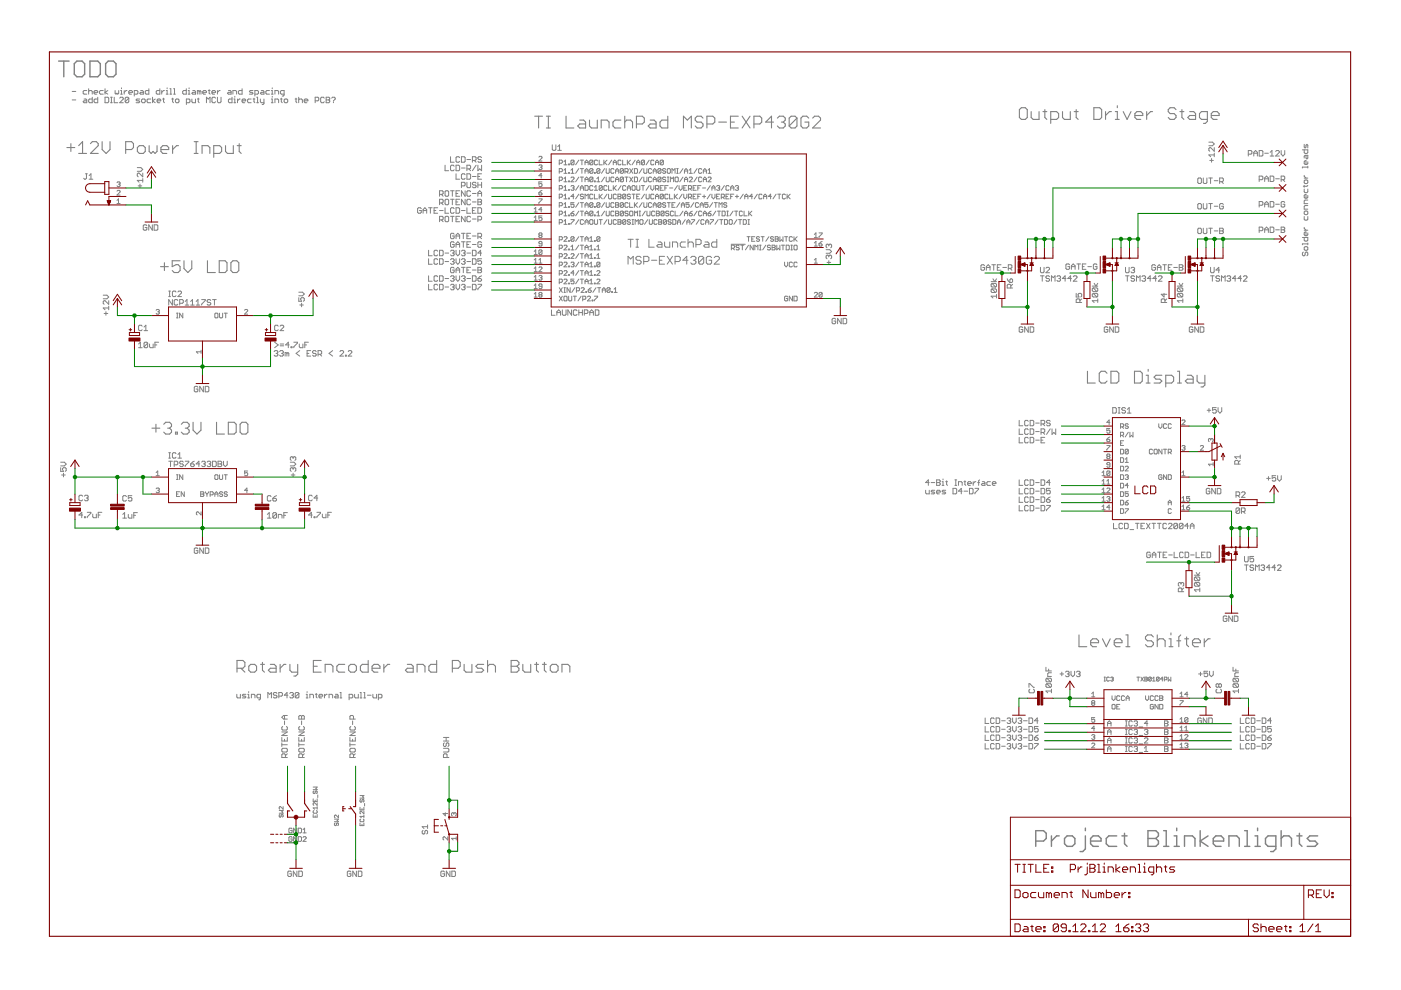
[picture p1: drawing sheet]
<svg xmlns="http://www.w3.org/2000/svg" width="297mm" height="210mm" viewBox="0 0 297 210" stroke-linecap="round" stroke-linejoin="round" font-family="sans-serif">
<g fill="#808080" stroke="#808080" stroke-width=".3">
<path d="M13.5 13v3.3z"/>
<path d="M12.4 13h2.2z"/>
<path d="M16.3 13h1.1z"/>
<path d="M15.7 13.5l.6-.5z"/>
<path d="M15.7 13.5v2.2z"/>
<path d="M15.7 15.7l.6 .6z"/>
<path d="M16.3 16.3h1.1z"/>
<path d="M17.4 16.3l.5-.6z"/>
<path d="M17.9 13.5v2.2z"/>
<path d="M17.4 13l.5 .5z"/>
<path d="M19.1 13v3.3z"/>
<path d="M19.1 16.3h1.6z"/>
<path d="M20.7 16.3l.6-.6z"/>
<path d="M21.3 13.5v2.2z"/>
<path d="M20.7 13l.6 .5z"/>
<path d="M19.1 13h1.6z"/>
<path d="M22.9 13h1.1z"/>
<path d="M22.9 13l-.5 .5z"/>
<path d="M22.4 13.5v2.2z"/>
<path d="M22.4 15.7l.5 .6z"/>
<path d="M22.9 16.3h1.1z"/>
<path d="M24 16.3l.6-.6z"/>
<path d="M24.6 13.5v2.2z"/>
<path d="M24 13l.6 .5z"/>
<path d="M219.6 176.1v3.3z"/>
<path d="M219.6 176.1h1.7z"/>
<path d="M221.3 176.1l.5 .6z"/>
<path d="M221.8 176.7v1.1z"/>
<path d="M221.3 178.3l.5-.5z"/>
<path d="M219.6 178.3h1.7z"/>
<path d="M222.9 177.2v2.2z"/>
<path d="M222.9 178.3l1.1-1.1z"/>
<path d="M224 177.2h.6z"/>
<path d="M226.2 179.4h1.1z"/>
<path d="M227.3 179.4l.6-.5z"/>
<path d="M227.9 177.8v1.1z"/>
<path d="M227.3 177.2l.6 .6z"/>
<path d="M226.2 177.2h1.1z"/>
<path d="M225.7 177.8l.5-.6z"/>
<path d="M225.7 177.8v1.1z"/>
<path d="M225.7 178.9l.5 .5z"/>
<path d="M229 180.5h.6z"/>
<path d="M229.6 180.5l.5-.5z"/>
<path d="M230.1 177.2v2.8z"/>
<path d="M230.1 175.6v.5z"/>
<path d="M231.8 179.4h1.1z"/>
<path d="M231.2 178.9l.6 .5z"/>
<path d="M231.2 177.8v1.1z"/>
<path d="M231.2 177.8l.6-.6z"/>
<path d="M231.8 177.2h1.1z"/>
<path d="M232.9 177.2l.5 .6z"/>
<path d="M233.4 177.8v.5z"/>
<path d="M231.2 178.3h2.2z"/>
<path d="M235.1 177.2h1.7z"/>
<path d="M235.1 177.2l-.6 .6z"/>
<path d="M234.5 177.8v1.1z"/>
<path d="M234.5 178.9l.6 .5z"/>
<path d="M235.1 179.4h1.7z"/>
<path d="M238.4 176.7v2.2z"/>
<path d="M238.4 178.9l.6 .5z"/>
<path d="M237.9 177.2h1.1z"/>
<path d="M243.4 176.1v3.3z"/>
<path d="M243.4 176.1h1.7z"/>
<path d="M245.1 176.1l.5 .6z"/>
<path d="M245.6 176.7v.5z"/>
<path d="M245.6 177.2l-.5 .6z"/>
<path d="M245.1 177.8l.5 .5z"/>
<path d="M245.6 178.3v.6z"/>
<path d="M245.6 178.9l-.5 .5z"/>
<path d="M243.4 179.4h1.7z"/>
<path d="M243.4 177.8h1.7z"/>
<path d="M246.7 176.1h.6z"/>
<path d="M247.3 176.1v3.3z"/>
<path d="M246.7 179.4h1.1z"/>
<path d="M248.9 177.2h.6z"/>
<path d="M249.5 177.2v2.2z"/>
<path d="M248.9 179.4h1.1z"/>
<path d="M249.5 175.6v.5z"/>
<path d="M251.1 177.2v2.2z"/>
<path d="M251.1 177.2h1.7z"/>
<path d="M252.8 177.2l.6 .6z"/>
<path d="M253.4 177.8v1.6z"/>
<path d="M254.5 176.1v3.3z"/>
<path d="M254.5 178.3l1.6 1.1z"/>
<path d="M254.5 178.3l1.6-1.1z"/>
<path d="M257.8 179.4h1.1z"/>
<path d="M257.2 178.9l.6 .5z"/>
<path d="M257.2 177.8v1.1z"/>
<path d="M257.2 177.8l.6-.6z"/>
<path d="M257.8 177.2h1.1z"/>
<path d="M258.9 177.2l.5 .6z"/>
<path d="M259.4 177.8v.5z"/>
<path d="M257.2 178.3h2.2z"/>
<path d="M260.6 177.2v2.2z"/>
<path d="M260.6 177.2h1.6z"/>
<path d="M262.2 177.2l.6 .6z"/>
<path d="M262.8 177.8v1.6z"/>
<path d="M263.9 176.1h.5z"/>
<path d="M264.4 176.1v3.3z"/>
<path d="M263.9 179.4h1.1z"/>
<path d="M266.1 177.2h.5z"/>
<path d="M266.6 177.2v2.2z"/>
<path d="M266.1 179.4h1.1z"/>
<path d="M266.6 175.6v.5z"/>
<path d="M269.4 180.5h.6z"/>
<path d="M270 180.5l.5-.5z"/>
<path d="M270.5 177.2v2.8z"/>
<path d="M268.9 177.2h1.6z"/>
<path d="M268.9 177.2l-.6 .6z"/>
<path d="M268.3 177.8v1.1z"/>
<path d="M268.3 178.9l.6 .5z"/>
<path d="M268.9 179.4h1.6z"/>
<path d="M271.6 176.1v3.3z"/>
<path d="M271.6 177.8l.6-.6z"/>
<path d="M272.2 177.2h1.1z"/>
<path d="M273.3 177.2l.5 .6z"/>
<path d="M273.8 177.8v1.6z"/>
<path d="M275.5 176.7v2.2z"/>
<path d="M275.5 178.9l.6 .5z"/>
<path d="M275 177.2h1.1z"/>
<path d="M277.2 179.4h1.6z"/>
<path d="M278.8 179.4l.6-.5z"/>
<path d="M278.8 178.3l.6 .6z"/>
<path d="M277.7 178.3h1.1z"/>
<path d="M277.2 177.8l.5 .5z"/>
<path d="M277.2 177.8l.5-.6z"/>
<path d="M277.7 177.2h1.7z"/>
</g>
<g fill="#808080" stroke="#808080" stroke-width=".21">
<path d="M15.3 19.4h.8z"/>
<path d="M17.8 19.2h.6z"/>
<path d="M17.8 19.2l-.2 .2z"/>
<path d="M17.6 19.4v.4z"/>
<path d="M17.6 19.8l.2 .2z"/>
<path d="M17.8 20h.6z"/>
<path d="M18.8 18.8v1.2z"/>
<path d="M18.8 19.4l.2-.2z"/>
<path d="M19 19.2h.4z"/>
<path d="M19.4 19.2l.2 .2z"/>
<path d="M19.6 19.4v.6z"/>
<path d="M20.2 20h.3z"/>
<path d="M19.9 19.8l.3 .2z"/>
<path d="M19.9 19.4v.4z"/>
<path d="M19.9 19.4l.3-.2z"/>
<path d="M20.2 19.2h.3z"/>
<path d="M20.5 19.2l.2 .2z"/>
<path d="M20.7 19.4v.2z"/>
<path d="M19.9 19.6h.8z"/>
<path d="M21.3 19.2h.6z"/>
<path d="M21.3 19.2l-.2 .2z"/>
<path d="M21.1 19.4v.4z"/>
<path d="M21.1 19.8l.2 .2z"/>
<path d="M21.3 20h.6z"/>
<path d="M22.3 18.8v1.2z"/>
<path d="M22.3 19.6l.6 .4z"/>
<path d="M22.3 19.6l.6-.4z"/>
<path d="M24.4 19.2v.6z"/>
<path d="M24.4 19.8l.2 .2z"/>
<path d="M24.6 20l.2-.2z"/>
<path d="M24.8 19.8l.2 .2z"/>
<path d="M25 20l.2-.2z"/>
<path d="M25.2 19.2v.6z"/>
<path d="M25.6 19.2h.2z"/>
<path d="M25.8 19.2v.8z"/>
<path d="M25.6 20h.3z"/>
<path d="M25.8 18.6v.2z"/>
<path d="M26.3 19.2v.8z"/>
<path d="M26.3 19.6l.4-.4z"/>
<path d="M26.7 19.2h.2z"/>
<path d="M27.5 20h.4z"/>
<path d="M27.3 19.8l.2 .2z"/>
<path d="M27.3 19.4v.4z"/>
<path d="M27.3 19.4l.2-.2z"/>
<path d="M27.5 19.2h.4z"/>
<path d="M27.9 19.2l.2 .2z"/>
<path d="M28.1 19.4v.2z"/>
<path d="M27.3 19.6h.8z"/>
<path d="M28.5 19.2v1.2z"/>
<path d="M28.5 19.2h.5z"/>
<path d="M29 19.2l.2 .2z"/>
<path d="M29.2 19.4v.4z"/>
<path d="M29.2 19.8l-.2 .2z"/>
<path d="M28.5 20h.5z"/>
<path d="M29.8 19.2h.4z"/>
<path d="M30.2 19.2l.2 .2z"/>
<path d="M30.4 19.4v.6z"/>
<path d="M29.8 20h.6z"/>
<path d="M29.6 19.8l.2 .2z"/>
<path d="M29.6 19.8l.2-.2z"/>
<path d="M29.8 19.6h.6z"/>
<path d="M31.6 18.8v1.2z"/>
<path d="M31 20h.6z"/>
<path d="M30.8 19.8l.2 .2z"/>
<path d="M30.8 19.4v.4z"/>
<path d="M30.8 19.4l.2-.2z"/>
<path d="M31 19.2h.6z"/>
<path d="M33.9 18.8v1.2z"/>
<path d="M33.3 20h.6z"/>
<path d="M33.1 19.8l.2 .2z"/>
<path d="M33.1 19.4v.4z"/>
<path d="M33.1 19.4l.2-.2z"/>
<path d="M33.3 19.2h.6z"/>
<path d="M34.3 19.2v.8z"/>
<path d="M34.7 19.2l-.4 .4z"/>
<path d="M34.7 19.2h.2z"/>
<path d="M35.2 19.2h.2z"/>
<path d="M35.4 19.2v.8z"/>
<path d="M35.2 20h.4z"/>
<path d="M35.4 18.6v.2z"/>
<path d="M36 18.8h.2z"/>
<path d="M36.2 18.8v1.2z"/>
<path d="M36 20h.4z"/>
<path d="M36.8 18.8h.2z"/>
<path d="M37 18.8v1.2z"/>
<path d="M36.8 20h.4z"/>
<path d="M39.5 18.8v1.2z"/>
<path d="M38.9 20h.6z"/>
<path d="M38.7 19.8l.2 .2z"/>
<path d="M38.7 19.4v.4z"/>
<path d="M38.7 19.4l.2-.2z"/>
<path d="M38.9 19.2h.6z"/>
<path d="M39.9 19.2h.2z"/>
<path d="M40.1 19.2v.8z"/>
<path d="M39.9 20h.4z"/>
<path d="M40.1 18.6v.2z"/>
<path d="M40.9 19.2h.4z"/>
<path d="M41.3 19.2l.1 .2z"/>
<path d="M41.4 19.4v.6z"/>
<path d="M40.9 20h.5z"/>
<path d="M40.7 19.8l.2 .2z"/>
<path d="M40.9 19.6l-.2 .2z"/>
<path d="M40.9 19.6h.5z"/>
<path d="M41.8 19.2v.8z"/>
<path d="M41.8 19.2h.2z"/>
<path d="M42 19.2l.2 .2z"/>
<path d="M42.2 19.4v.6z"/>
<path d="M42.2 19.4l.2-.2z"/>
<path d="M42.4 19.2l.2 .2z"/>
<path d="M42.6 19.4v.6z"/>
<path d="M43.2 20h.4z"/>
<path d="M43 19.8l.2 .2z"/>
<path d="M43 19.4v.4z"/>
<path d="M43 19.4l.2-.2z"/>
<path d="M43.2 19.2h.4z"/>
<path d="M43.6 19.2l.2 .2z"/>
<path d="M43.8 19.4v.2z"/>
<path d="M43 19.6h.8z"/>
<path d="M44.3 19v.8z"/>
<path d="M44.3 19.8l.3 .2z"/>
<path d="M44.2 19.2h.4z"/>
<path d="M45.1 20h.4z"/>
<path d="M44.9 19.8l.2 .2z"/>
<path d="M44.9 19.4v.4z"/>
<path d="M44.9 19.4l.2-.2z"/>
<path d="M45.1 19.2h.4z"/>
<path d="M45.5 19.2l.2 .2z"/>
<path d="M45.7 19.4v.2z"/>
<path d="M44.9 19.6h.8z"/>
<path d="M46.1 19.2v.8z"/>
<path d="M46.1 19.6l.4-.4z"/>
<path d="M46.5 19.2h.2z"/>
<path d="M48.4 19.2h.4z"/>
<path d="M48.8 19.2l.2 .2z"/>
<path d="M49 19.4v.6z"/>
<path d="M48.4 20h.6z"/>
<path d="M48.2 19.8l.2 .2z"/>
<path d="M48.2 19.8l.2-.2z"/>
<path d="M48.4 19.6h.6z"/>
<path d="M49.4 19.2v.8z"/>
<path d="M49.4 19.2h.6z"/>
<path d="M50 19.2l.2 .2z"/>
<path d="M50.2 19.4v.6z"/>
<path d="M51.3 18.8v1.2z"/>
<path d="M50.7 20h.6z"/>
<path d="M50.5 19.8l.2 .2z"/>
<path d="M50.5 19.4v.4z"/>
<path d="M50.5 19.4l.2-.2z"/>
<path d="M50.7 19.2h.6z"/>
<path d="M52.9 20h.5z"/>
<path d="M53.4 20l.2-.2z"/>
<path d="M53.4 19.6l.2 .2z"/>
<path d="M53.1 19.6h.3z"/>
<path d="M52.9 19.4l.2 .2z"/>
<path d="M52.9 19.4l.2-.2z"/>
<path d="M53.1 19.2h.5z"/>
<path d="M54 19.2v1.2z"/>
<path d="M54 19.2h.6z"/>
<path d="M54.6 19.2l.2 .2z"/>
<path d="M54.8 19.4v.4z"/>
<path d="M54.8 19.8l-.2 .2z"/>
<path d="M54 20h.6z"/>
<path d="M55.4 19.2h.4z"/>
<path d="M55.8 19.2l.2 .2z"/>
<path d="M56 19.4v.6z"/>
<path d="M55.4 20h.6z"/>
<path d="M55.2 19.8l.2 .2z"/>
<path d="M55.2 19.8l.2-.2z"/>
<path d="M55.4 19.6h.6z"/>
<path d="M56.6 19.2h.5z"/>
<path d="M56.6 19.2l-.2 .2z"/>
<path d="M56.4 19.4v.4z"/>
<path d="M56.4 19.8l.2 .2z"/>
<path d="M56.6 20h.5z"/>
<path d="M57.5 19.2h.2z"/>
<path d="M57.7 19.2v.8z"/>
<path d="M57.5 20h.4z"/>
<path d="M57.7 18.6v.2z"/>
<path d="M58.3 19.2v.8z"/>
<path d="M58.3 19.2h.6z"/>
<path d="M58.9 19.2l.2 .2z"/>
<path d="M59.1 19.4v.6z"/>
<path d="M59.8 20.4h.2z"/>
<path d="M60.2 20.2l-.2 .2z"/>
<path d="M60.2 19.2v1z"/>
<path d="M59.6 19.2h.6z"/>
<path d="M59.6 19.2l-.1 .2z"/>
<path d="M59.5 19.4v.4z"/>
<path d="M59.5 19.8l.1 .2z"/>
<path d="M59.6 20h.6z"/>
<path d="M276.3 53.4l-.2 .3z"/>
<path d="M276.1 53.7v.3z"/>
<path d="M276.1 54l.2 .2z"/>
<path d="M276.3 54.2h.2z"/>
<path d="M276.5 54.2l.2-.2z"/>
<path d="M276.7 53.7v.3z"/>
<path d="M276.9 53.4l-.2 .3z"/>
<path d="M276.9 53.4h.2z"/>
<path d="M277.1 53.4l.2 .3z"/>
<path d="M277.3 53.7v.3z"/>
<path d="M277.3 54l-.2 .2z"/>
<path d="M277.3 52.5v.4z"/>
<path d="M277.1 52.3l.2 .2z"/>
<path d="M276.7 52.3h.4z"/>
<path d="M276.7 52.3l-.2 .2z"/>
<path d="M276.5 52.5v.4z"/>
<path d="M276.5 52.9l.2 .2z"/>
<path d="M276.7 53.1h.4z"/>
<path d="M277.1 53.1l.2-.2z"/>
<path d="M276.1 51.7v.2z"/>
<path d="M276.1 51.7h1.2z"/>
<path d="M277.3 51.5v.4z"/>
<path d="M276.1 50.4h1.2z"/>
<path d="M277.3 50.4v.5z"/>
<path d="M277.3 50.9l-.2 .2z"/>
<path d="M276.7 51.1h.4z"/>
<path d="M276.5 50.9l.2 .2z"/>
<path d="M276.5 50.4v.5z"/>
<path d="M277.3 49.4v.4z"/>
<path d="M277.3 49.8l-.2 .2z"/>
<path d="M276.7 50h.4z"/>
<path d="M276.5 49.8l.2 .2z"/>
<path d="M276.5 49.4v.4z"/>
<path d="M276.5 49.4l.2-.2z"/>
<path d="M276.7 49.2h.2z"/>
<path d="M276.9 49.2v.8z"/>
<path d="M276.5 48.8h.8z"/>
<path d="M276.5 48.4l.4 .4z"/>
<path d="M276.5 48.2v.2z"/>
<path d="M276.5 45.9v.6z"/>
<path d="M276.5 46.5l.2 .2z"/>
<path d="M276.7 46.7h.4z"/>
<path d="M277.1 46.7l.2-.2z"/>
<path d="M277.3 45.9v.6z"/>
<path d="M277.3 44.9v.4z"/>
<path d="M277.1 44.7l.2 .2z"/>
<path d="M276.7 44.7h.4z"/>
<path d="M276.7 44.7l-.2 .2z"/>
<path d="M276.5 44.9v.4z"/>
<path d="M276.5 45.3l.2 .2z"/>
<path d="M276.7 45.5h.4z"/>
<path d="M277.1 45.5l.2-.2z"/>
<path d="M276.5 44.3h.8z"/>
<path d="M276.5 43.8v.5z"/>
<path d="M276.5 43.8l.2-.2z"/>
<path d="M276.7 43.6h.6z"/>
<path d="M276.5 43.2h.8z"/>
<path d="M276.5 42.6v.6z"/>
<path d="M276.7 42.4l-.2 .2z"/>
<path d="M276.7 42.4h.6z"/>
<path d="M277.3 41.4v.4z"/>
<path d="M277.3 41.8l-.2 .2z"/>
<path d="M276.7 42h.4z"/>
<path d="M276.5 41.8l.2 .2z"/>
<path d="M276.5 41.4v.4z"/>
<path d="M276.5 41.4l.2-.1z"/>
<path d="M276.7 41.3h.2z"/>
<path d="M276.9 41.3v.7z"/>
<path d="M276.5 40.1v.6z"/>
<path d="M276.5 40.7l.2 .2z"/>
<path d="M276.7 40.9h.4z"/>
<path d="M277.1 40.9l.2-.2z"/>
<path d="M277.3 40.1v.6z"/>
<path d="M276.3 39.5h.8z"/>
<path d="M277.1 39.5l.2-.2z"/>
<path d="M276.5 39.3v.4z"/>
<path d="M277.3 38.4v.3z"/>
<path d="M277.1 38.2l.2 .2z"/>
<path d="M276.7 38.2h.4z"/>
<path d="M276.7 38.2l-.2 .2z"/>
<path d="M276.5 38.4v.3z"/>
<path d="M276.5 38.7l.2 .2z"/>
<path d="M276.7 38.9h.4z"/>
<path d="M277.1 38.9l.2-.2z"/>
<path d="M276.5 37.8h.8z"/>
<path d="M276.5 37.4l.4 .4z"/>
<path d="M276.5 37.2v.2z"/>
<path d="M276.1 35.4v.2z"/>
<path d="M276.1 35.4h1.2z"/>
<path d="M277.3 35.2v.4z"/>
<path d="M277.3 34.3v.4z"/>
<path d="M277.3 34.7l-.2 .2z"/>
<path d="M276.7 34.9h.4z"/>
<path d="M276.5 34.7l.2 .2z"/>
<path d="M276.5 34.3v.4z"/>
<path d="M276.7 34.1l-.2 .2z"/>
<path d="M276.7 34.1h.2z"/>
<path d="M276.9 34.1v.8z"/>
<path d="M276.5 33.1v.4z"/>
<path d="M276.5 33.1l.2-.2z"/>
<path d="M276.7 32.9h.6z"/>
<path d="M277.3 32.9v.6z"/>
<path d="M277.3 33.5l-.2 .2z"/>
<path d="M276.9 33.5l.2 .2z"/>
<path d="M276.9 32.9v.6z"/>
<path d="M276.1 31.8h1.2z"/>
<path d="M277.3 31.8v.5z"/>
<path d="M277.3 32.3l-.2 .2z"/>
<path d="M276.7 32.5h.4z"/>
<path d="M276.5 32.3l.2 .2z"/>
<path d="M276.5 31.8v.5z"/>
<path d="M277.3 30.8v.6z"/>
<path d="M277.1 30.6l.2 .2z"/>
<path d="M277.1 30.6l-.2 .2z"/>
<path d="M276.9 30.8v.4z"/>
<path d="M276.9 31.2l-.2 .2z"/>
<path d="M276.5 31.2l.2 .2z"/>
<path d="M276.5 30.6v.6z"/>
<path d="M196.8 101.7v1.2z"/>
<path d="M196.8 101.7l-.5 .6z"/>
<path d="M196.3 102.3h.7z"/>
<path d="M197.4 102.3h.8z"/>
<path d="M198.6 101.7v1.2z"/>
<path d="M198.6 101.7h.6z"/>
<path d="M199.2 101.7l.1 .2z"/>
<path d="M199.3 101.9v.2z"/>
<path d="M199.3 102.1l-.1 .2z"/>
<path d="M199.2 102.3l.1 .2z"/>
<path d="M199.3 102.5v.2z"/>
<path d="M199.3 102.7l-.1 .2z"/>
<path d="M198.6 102.9h.6z"/>
<path d="M198.6 102.3h.6z"/>
<path d="M199.7 102.1h.2z"/>
<path d="M199.9 102.1v.8z"/>
<path d="M199.7 102.9h.4z"/>
<path d="M199.9 101.6v.1z"/>
<path d="M200.7 101.9v.8z"/>
<path d="M200.7 102.7l.2 .2z"/>
<path d="M200.5 102.1h.4z"/>
<path d="M202.5 102.9h.3z"/>
<path d="M202.6 101.7v1.2z"/>
<path d="M202.5 101.7h.3z"/>
<path d="M203.2 102.1v.8z"/>
<path d="M203.2 102.1h.6z"/>
<path d="M203.8 102.1l.2 .2z"/>
<path d="M204 102.3v.6z"/>
<path d="M204.6 101.9v.8z"/>
<path d="M204.6 102.7l.2 .2z"/>
<path d="M204.4 102.1h.4z"/>
<path d="M205.4 102.9h.3z"/>
<path d="M205.2 102.7l.2 .2z"/>
<path d="M205.2 102.3v.4z"/>
<path d="M205.2 102.3l.2-.2z"/>
<path d="M205.4 102.1h.3z"/>
<path d="M205.7 102.1l.2 .2z"/>
<path d="M205.9 102.3v.2z"/>
<path d="M205.2 102.5h.7z"/>
<path d="M206.3 102.1v.8z"/>
<path d="M206.7 102.1l-.4 .4z"/>
<path d="M206.7 102.1h.2z"/>
<path d="M207.5 101.9v1z"/>
<path d="M207.5 101.9l.2-.2z"/>
<path d="M207.3 102.3h.4z"/>
<path d="M208.3 102.1h.3z"/>
<path d="M208.6 102.1l.2 .2z"/>
<path d="M208.8 102.3v.6z"/>
<path d="M208.3 102.9h.5z"/>
<path d="M208.1 102.7l.2 .2z"/>
<path d="M208.1 102.7l.2-.2z"/>
<path d="M208.3 102.5h.5z"/>
<path d="M209.4 102.1h.6z"/>
<path d="M209.4 102.1l-.2 .2z"/>
<path d="M209.2 102.3v.4z"/>
<path d="M209.2 102.7l.2 .2z"/>
<path d="M209.4 102.9h.6z"/>
<path d="M210.6 102.9h.4z"/>
<path d="M210.4 102.7l.2 .2z"/>
<path d="M210.4 102.3v.4z"/>
<path d="M210.6 102.1l-.2 .2z"/>
<path d="M210.6 102.1h.4z"/>
<path d="M211 102.1l.2 .2z"/>
<path d="M211.2 102.3v.2z"/>
<path d="M210.4 102.5h.8z"/>
<path d="M196.3 103.9v.6z"/>
<path d="M196.3 104.5l.1 .2z"/>
<path d="M196.4 104.7h.6z"/>
<path d="M197 103.9v.8z"/>
<path d="M197.4 104.7h.6z"/>
<path d="M198 104.7l.2-.2z"/>
<path d="M198 104.3l.2 .2z"/>
<path d="M197.6 104.3h.4z"/>
<path d="M197.4 104.1l.2 .2z"/>
<path d="M197.4 104.1l.2-.2z"/>
<path d="M197.6 103.9h.6z"/>
<path d="M198.8 104.7h.4z"/>
<path d="M198.6 104.5l.2 .2z"/>
<path d="M198.6 104.1v.4z"/>
<path d="M198.6 104.1l.2-.2z"/>
<path d="M198.8 103.9h.4z"/>
<path d="M199.2 103.9l.1 .2z"/>
<path d="M199.3 104.1v.2z"/>
<path d="M198.6 104.3h.7z"/>
<path d="M199.7 104.7h.6z"/>
<path d="M200.3 104.7l.2-.2z"/>
<path d="M200.3 104.3l.2 .2z"/>
<path d="M199.9 104.3h.4z"/>
<path d="M199.7 104.1l.2 .2z"/>
<path d="M199.7 104.1l.2-.2z"/>
<path d="M199.9 103.9h.6z"/>
<path d="M202.1 103.5v1.2z"/>
<path d="M202.1 104.7h.5z"/>
<path d="M202.8 104.5l-.2 .2z"/>
<path d="M202.8 103.7v.8z"/>
<path d="M202.6 103.5l.2 .2z"/>
<path d="M202.1 103.5h.5z"/>
<path d="M203.8 103.5v1.2z"/>
<path d="M203.8 103.5l-.6 .6z"/>
<path d="M203.2 104.1h.8z"/>
<path d="M204.4 104.1h.8z"/>
<path d="M205.5 103.5v1.2z"/>
<path d="M205.5 104.7h.6z"/>
<path d="M206.1 104.7l.2-.2z"/>
<path d="M206.3 103.7v.8z"/>
<path d="M206.1 103.5l.2 .2z"/>
<path d="M205.5 103.5h.6z"/>
<path d="M206.7 103.5h.8z"/>
<path d="M207.5 103.5v.2z"/>
<path d="M207.5 103.7l-.8 .8z"/>
<path d="M206.7 104.5v.2z"/>
<path d="M50.2 147.2v.6z"/>
<path d="M50.2 147.8l.2 .2z"/>
<path d="M50.4 148h.6z"/>
<path d="M51 147.2v.8z"/>
<path d="M51.4 148h.5z"/>
<path d="M51.9 148l.2-.2z"/>
<path d="M51.9 147.6l.2 .2z"/>
<path d="M51.6 147.6h.3z"/>
<path d="M51.4 147.4l.2 .2z"/>
<path d="M51.6 147.2l-.2 .2z"/>
<path d="M51.6 147.2h.5z"/>
<path d="M52.5 147.2h.2z"/>
<path d="M52.7 147.2v.8z"/>
<path d="M52.5 148h.4z"/>
<path d="M52.7 146.6v.2z"/>
<path d="M53.3 147.2v.8z"/>
<path d="M53.3 147.2h.6z"/>
<path d="M53.9 147.2l.2 .2z"/>
<path d="M54.1 147.4v.6z"/>
<path d="M54.8 148.4h.2z"/>
<path d="M55.2 148.2l-.2 .2z"/>
<path d="M55.2 147.2v1z"/>
<path d="M54.7 147.2h.5z"/>
<path d="M54.7 147.2l-.2 .2z"/>
<path d="M54.5 147.4v.4z"/>
<path d="M54.5 147.8l.2 .2z"/>
<path d="M54.7 148h.5z"/>
<path d="M56.8 146.8v1.2z"/>
<path d="M56.8 146.8l.4 .4z"/>
<path d="M57.2 147.2l.4-.4z"/>
<path d="M57.6 146.8v1.2z"/>
<path d="M58.5 146.8l.2 .2z"/>
<path d="M58.1 146.8h.4z"/>
<path d="M58.1 146.8l-.1 .2z"/>
<path d="M58 147v.2z"/>
<path d="M58 147.2l.1 .2z"/>
<path d="M58.1 147.4h.4z"/>
<path d="M58.5 147.4l.2 .2z"/>
<path d="M58.7 147.6v.2z"/>
<path d="M58.5 148l.2-.2z"/>
<path d="M58.1 148h.4z"/>
<path d="M58 147.8l.1 .2z"/>
<path d="M59.1 146.8v1.2z"/>
<path d="M59.1 146.8h.6z"/>
<path d="M59.7 146.8l.2 .2z"/>
<path d="M59.9 147v.4z"/>
<path d="M59.7 147.6l.2-.2z"/>
<path d="M59.1 147.6h.6z"/>
<path d="M60.9 146.8v1.2z"/>
<path d="M60.9 146.8l-.6 .6z"/>
<path d="M60.3 147.4h.7z"/>
<path d="M61.4 147l.2-.2z"/>
<path d="M61.6 146.8h.4z"/>
<path d="M62 146.8l.2 .2z"/>
<path d="M62.2 147v.2z"/>
<path d="M62.2 147.2l-.2 .2z"/>
<path d="M61.8 147.4h.2z"/>
<path d="M62 147.4l.2 .2z"/>
<path d="M62.2 147.6v.2z"/>
<path d="M62 148l.2-.2z"/>
<path d="M61.6 148h.4z"/>
<path d="M61.4 147.8l.2 .2z"/>
<path d="M62.6 147v.8z"/>
<path d="M62.6 147l.2-.2z"/>
<path d="M62.8 146.8h.4z"/>
<path d="M63.2 146.8l.2 .2z"/>
<path d="M63.4 147v.8z"/>
<path d="M63.4 147.8l-.2 .2z"/>
<path d="M62.8 148h.4z"/>
<path d="M62.6 147.8l.2 .2z"/>
<path d="M62.6 147.8l.8-.8z"/>
<path d="M64.9 147.2h.2z"/>
<path d="M65.1 147.2v.8z"/>
<path d="M64.9 148h.4z"/>
<path d="M65.1 146.6v.2z"/>
<path d="M65.7 147.2v.8z"/>
<path d="M65.7 147.2h.6z"/>
<path d="M66.3 147.2l.2 .2z"/>
<path d="M66.5 147.4v.6z"/>
<path d="M67.1 147v.8z"/>
<path d="M67.1 147.8l.1 .2z"/>
<path d="M66.9 147.2h.3z"/>
<path d="M67.8 148h.4z"/>
<path d="M67.6 147.8l.2 .2z"/>
<path d="M67.6 147.4v.4z"/>
<path d="M67.8 147.2l-.2 .2z"/>
<path d="M67.8 147.2h.4z"/>
<path d="M68.2 147.2l.2 .2z"/>
<path d="M68.4 147.4v.2z"/>
<path d="M67.6 147.6h.8z"/>
<path d="M68.8 147.2v.8z"/>
<path d="M69.2 147.2l-.4 .4z"/>
<path d="M69.2 147.2h.2z"/>
<path d="M69.8 147.2v.8z"/>
<path d="M69.8 147.2h.5z"/>
<path d="M70.3 147.2l.2 .2z"/>
<path d="M70.5 147.4v.6z"/>
<path d="M71.1 147.2h.4z"/>
<path d="M71.5 147.2l.2 .2z"/>
<path d="M71.7 147.4v.6z"/>
<path d="M71.1 148h.6z"/>
<path d="M70.9 147.8l.2 .2z"/>
<path d="M71.1 147.6l-.2 .2z"/>
<path d="M71.1 147.6h.6z"/>
<path d="M72.1 146.8h.2z"/>
<path d="M72.3 146.8v1.2z"/>
<path d="M72.1 148h.4z"/>
<path d="M74 147.2v1.2z"/>
<path d="M74 147.2h.6z"/>
<path d="M74.6 147.2l.2 .2z"/>
<path d="M74.8 147.4v.4z"/>
<path d="M74.8 147.8l-.2 .2z"/>
<path d="M74 148h.6z"/>
<path d="M75.2 147.2v.6z"/>
<path d="M75.2 147.8l.2 .2z"/>
<path d="M75.4 148h.6z"/>
<path d="M76 147.2v.8z"/>
<path d="M76.3 146.8h.2z"/>
<path d="M76.5 146.8v1.2z"/>
<path d="M76.3 148h.4z"/>
<path d="M77.1 146.8h.2z"/>
<path d="M77.3 146.8v1.2z"/>
<path d="M77.1 148h.4z"/>
<path d="M77.9 147.4h.8z"/>
<path d="M79.1 147.2v.6z"/>
<path d="M79.1 147.8l.1 .2z"/>
<path d="M79.2 148h.6z"/>
<path d="M79.8 147.2v.8z"/>
<path d="M80.2 147.2v1.2z"/>
<path d="M80.2 147.2h.6z"/>
<path d="M80.8 147.2l.2 .2z"/>
<path d="M81 147.4v.4z"/>
<path d="M80.8 148l.2-.2z"/>
<path d="M80.2 148h.6z"/>
<path d="M15.3 21.2h.8z"/>
<path d="M17.8 21h.4z"/>
<path d="M18.2 21l.2 .2z"/>
<path d="M18.4 21.2v.6z"/>
<path d="M17.8 21.8h.6z"/>
<path d="M17.6 21.6l.2 .2z"/>
<path d="M17.6 21.6l.2-.2z"/>
<path d="M17.8 21.4h.6z"/>
<path d="M19.6 20.6v1.2z"/>
<path d="M19 21.8h.6z"/>
<path d="M18.8 21.6l.2 .2z"/>
<path d="M18.8 21.2v.4z"/>
<path d="M18.8 21.2l.2-.2z"/>
<path d="M19 21h.6z"/>
<path d="M20.7 20.6v1.2z"/>
<path d="M20.2 21.8h.5z"/>
<path d="M19.9 21.6l.3 .2z"/>
<path d="M19.9 21.2v.4z"/>
<path d="M19.9 21.2l.3-.2z"/>
<path d="M20.2 21h.5z"/>
<path d="M22.3 20.6v1.2z"/>
<path d="M22.3 21.8h.6z"/>
<path d="M23.1 21.6l-.2 .2z"/>
<path d="M23.1 20.8v.8z"/>
<path d="M22.9 20.6l.2 .2z"/>
<path d="M22.3 20.6h.6z"/>
<path d="M23.4 21.8h.4z"/>
<path d="M23.6 20.6v1.2z"/>
<path d="M23.4 20.6h.4z"/>
<path d="M24.2 20.6v1.2z"/>
<path d="M24.2 21.8h.8z"/>
<path d="M25.4 21.8h.7z"/>
<path d="M26.1 21l-.7 .8z"/>
<path d="M26.1 20.8v.2z"/>
<path d="M25.9 20.6l.2 .2z"/>
<path d="M25.6 20.6h.3z"/>
<path d="M25.6 20.6l-.2 .2z"/>
<path d="M26.5 20.8v.8z"/>
<path d="M26.5 20.8l.2-.2z"/>
<path d="M26.7 20.6h.4z"/>
<path d="M27.1 20.6l.2 .2z"/>
<path d="M27.3 20.8v.8z"/>
<path d="M27.3 21.6l-.2 .2z"/>
<path d="M26.7 21.8h.4z"/>
<path d="M26.5 21.6l.2 .2z"/>
<path d="M26.5 21.6l.8-.8z"/>
<path d="M28.8 21.8h.6z"/>
<path d="M29.6 21.6l-.2 .2z"/>
<path d="M29.4 21.4l.2 .2z"/>
<path d="M29 21.4h.4z"/>
<path d="M28.8 21.2l.2 .2z"/>
<path d="M28.8 21.2l.2-.2z"/>
<path d="M29 21h.6z"/>
<path d="M30.2 21.8h.4z"/>
<path d="M30.8 21.6l-.2 .2z"/>
<path d="M30.8 21.2v.4z"/>
<path d="M30.6 21l.2 .2z"/>
<path d="M30.2 21h.4z"/>
<path d="M30.2 21l-.2 .2z"/>
<path d="M30 21.2v.4z"/>
<path d="M30 21.6l.2 .2z"/>
<path d="M31.4 21h.6z"/>
<path d="M31.4 21l-.2 .2z"/>
<path d="M31.2 21.2v.4z"/>
<path d="M31.2 21.6l.2 .2z"/>
<path d="M31.4 21.8h.6z"/>
<path d="M32.3 20.6v1.2z"/>
<path d="M32.3 21.4l.6 .4z"/>
<path d="M32.3 21.4l.6-.4z"/>
<path d="M33.5 21.8h.4z"/>
<path d="M33.3 21.6l.2 .2z"/>
<path d="M33.3 21.2v.4z"/>
<path d="M33.3 21.2l.2-.2z"/>
<path d="M33.5 21h.4z"/>
<path d="M33.9 21l.2 .2z"/>
<path d="M34.1 21.2v.2z"/>
<path d="M33.3 21.4h.8z"/>
<path d="M34.7 20.8v.8z"/>
<path d="M34.7 21.6l.2 .2z"/>
<path d="M34.5 21h.4z"/>
<path d="M36.6 20.8v.8z"/>
<path d="M36.6 21.6l.2 .2z"/>
<path d="M36.4 21h.4z"/>
<path d="M37.4 21.8h.4z"/>
<path d="M38 21.6l-.2 .2z"/>
<path d="M38 21.2v.4z"/>
<path d="M37.8 21l.2 .2z"/>
<path d="M37.4 21h.4z"/>
<path d="M37.4 21l-.2 .2z"/>
<path d="M37.2 21.2v.4z"/>
<path d="M37.2 21.6l.2 .2z"/>
<path d="M39.5 21v1.2z"/>
<path d="M39.5 21h.6z"/>
<path d="M40.1 21l.2 .2z"/>
<path d="M40.3 21.2v.4z"/>
<path d="M40.3 21.6l-.2 .2z"/>
<path d="M39.5 21.8h.6z"/>
<path d="M40.7 21v.6z"/>
<path d="M40.7 21.6l.2 .2z"/>
<path d="M40.9 21.8h.5z"/>
<path d="M41.4 21v.8z"/>
<path d="M42 20.8v.8z"/>
<path d="M42 21.6l.2 .2z"/>
<path d="M41.8 21h.4z"/>
<path d="M43.8 20.6v1.2z"/>
<path d="M43.8 20.6l.4 .4z"/>
<path d="M44.2 21l.3-.4z"/>
<path d="M44.5 20.6v1.2z"/>
<path d="M45.5 20.6l.2 .2z"/>
<path d="M45.1 20.6h.4z"/>
<path d="M45.1 20.6l-.2 .2z"/>
<path d="M44.9 20.8v.8z"/>
<path d="M44.9 21.6l.2 .2z"/>
<path d="M45.1 21.8h.4z"/>
<path d="M45.7 21.6l-.2 .2z"/>
<path d="M46.1 20.6v1z"/>
<path d="M46.1 21.6l.2 .2z"/>
<path d="M46.3 21.8h.4z"/>
<path d="M46.9 21.6l-.2 .2z"/>
<path d="M46.9 20.6v1z"/>
<path d="M49.2 20.6v1.2z"/>
<path d="M48.6 21.8h.6z"/>
<path d="M48.4 21.6l.2 .2z"/>
<path d="M48.4 21.2v.4z"/>
<path d="M48.6 21l-.2 .2z"/>
<path d="M48.6 21h.6z"/>
<path d="M49.6 21h.2z"/>
<path d="M49.8 21v.8z"/>
<path d="M49.6 21.8h.4z"/>
<path d="M49.8 20.4v.2z"/>
<path d="M50.4 21v.8z"/>
<path d="M50.4 21.4l.3-.4z"/>
<path d="M50.7 21h.2z"/>
<path d="M51.5 21.8h.4z"/>
<path d="M51.3 21.6l.2 .2z"/>
<path d="M51.3 21.2v.4z"/>
<path d="M51.3 21.2l.2-.2z"/>
<path d="M51.5 21h.4z"/>
<path d="M51.9 21l.2 .2z"/>
<path d="M52.1 21.2v.2z"/>
<path d="M51.3 21.4h.8z"/>
<path d="M52.7 21h.6z"/>
<path d="M52.7 21l-.2 .2z"/>
<path d="M52.5 21.2v.4z"/>
<path d="M52.5 21.6l.2 .2z"/>
<path d="M52.7 21.8h.6z"/>
<path d="M53.8 20.8v.8z"/>
<path d="M53.8 21.6l.2 .2z"/>
<path d="M53.7 21h.3z"/>
<path d="M54.4 20.6h.2z"/>
<path d="M54.6 20.6v1.2z"/>
<path d="M54.4 21.8h.4z"/>
<path d="M55.2 21v.6z"/>
<path d="M55.2 21.6l.2 .2z"/>
<path d="M55.4 21.8h.6z"/>
<path d="M56 21v1z"/>
<path d="M56 22l-.2 .2z"/>
<path d="M55.6 22.2h.2z"/>
<path d="M57.5 21h.2z"/>
<path d="M57.7 21v.8z"/>
<path d="M57.5 21.8h.4z"/>
<path d="M57.7 20.4v.2z"/>
<path d="M58.3 21v.8z"/>
<path d="M58.3 21h.6z"/>
<path d="M58.9 21l.2 .2z"/>
<path d="M59.1 21.2v.6z"/>
<path d="M59.6 20.8v.8z"/>
<path d="M59.6 21.6l.2 .2z"/>
<path d="M59.5 21h.3z"/>
<path d="M60.4 21.8h.4z"/>
<path d="M61 21.6l-.2 .2z"/>
<path d="M61 21.2v.4z"/>
<path d="M60.8 21l.2 .2z"/>
<path d="M60.4 21h.4z"/>
<path d="M60.4 21l-.2 .2z"/>
<path d="M60.2 21.2v.4z"/>
<path d="M60.2 21.6l.2 .2z"/>
<path d="M62.8 20.8v.8z"/>
<path d="M62.8 21.6l.1 .2z"/>
<path d="M62.6 21h.3z"/>
<path d="M63.3 20.6v1.2z"/>
<path d="M63.3 21.2l.2-.2z"/>
<path d="M63.5 21h.4z"/>
<path d="M63.9 21l.2 .2z"/>
<path d="M64.1 21.2v.6z"/>
<path d="M64.7 21.8h.4z"/>
<path d="M64.5 21.6l.2 .2z"/>
<path d="M64.5 21.2v.4z"/>
<path d="M64.5 21.2l.2-.2z"/>
<path d="M64.7 21h.4z"/>
<path d="M65.1 21l.2 .2z"/>
<path d="M65.3 21.2v.2z"/>
<path d="M64.5 21.4h.8z"/>
<path d="M66.8 20.6v1.2z"/>
<path d="M66.8 20.6h.6z"/>
<path d="M67.4 20.6l.2 .2z"/>
<path d="M67.6 20.8v.4z"/>
<path d="M67.6 21.2l-.2 .2z"/>
<path d="M66.8 21.4h.6z"/>
<path d="M68.6 20.6l.1 .2z"/>
<path d="M68.2 20.6h.4z"/>
<path d="M68.2 20.6l-.2 .2z"/>
<path d="M68 20.8v.8z"/>
<path d="M68 21.6l.2 .2z"/>
<path d="M68.2 21.8h.4z"/>
<path d="M68.7 21.6l-.1 .2z"/>
<path d="M69.2 20.6v1.2z"/>
<path d="M69.2 20.6h.5z"/>
<path d="M69.7 20.6l.2 .2z"/>
<path d="M69.9 20.8v.2z"/>
<path d="M69.9 21l-.2 .2z"/>
<path d="M69.7 21.2l.2 .2z"/>
<path d="M69.9 21.4v.2z"/>
<path d="M69.9 21.6l-.2 .2z"/>
<path d="M69.2 21.8h.5z"/>
<path d="M69.2 21.2h.5z"/>
<path d="M70.3 20.8l.2-.2z"/>
<path d="M70.5 20.6h.4z"/>
<path d="M70.9 20.6l.2 .2z"/>
<path d="M71.1 20.8v.2z"/>
<path d="M71.1 21l-.4 .4z"/>
<path d="M70.7 21.6v.2z"/>
<path d="M234.8 158.6v.7z"/>
<path d="M234.8 158.6l.4-.4z"/>
<path d="M235.2 158.2l.4 .4z"/>
<path d="M235.6 158.6v.7z"/>
<path d="M234.8 158.8h.8z"/>
<path d="M246.9 158.2v1.1z"/>
<path d="M246.9 158.2h.6z"/>
<path d="M247.5 158.2l.1 .2z"/>
<path d="M247.6 158.4v.2z"/>
<path d="M247.5 158.8l.1-.2z"/>
<path d="M247.5 158.8l.1 .2z"/>
<path d="M247.6 159v.2z"/>
<path d="M247.5 159.3l.1-.1z"/>
<path d="M246.9 159.3h.6z"/>
<path d="M246.9 158.8h.6z"/>
<path d="M234.8 156.8v.7z"/>
<path d="M234.8 156.8l.4-.4z"/>
<path d="M235.2 156.4l.4 .4z"/>
<path d="M235.6 156.8v.7z"/>
<path d="M234.8 157h.8z"/>
<path d="M246.9 156.4v1.1z"/>
<path d="M246.9 156.4h.6z"/>
<path d="M247.5 156.4l.1 .2z"/>
<path d="M247.6 156.6v.2z"/>
<path d="M247.5 157l.1-.2z"/>
<path d="M247.5 157l.1 .2z"/>
<path d="M247.6 157.2v.2z"/>
<path d="M247.5 157.5l.1-.1z"/>
<path d="M246.9 157.5h.6z"/>
<path d="M246.9 157h.6z"/>
<path d="M234.8 155v.7z"/>
<path d="M234.8 155l.4-.4z"/>
<path d="M235.2 154.6l.4 .4z"/>
<path d="M235.6 155v.7z"/>
<path d="M234.8 155.2h.8z"/>
<path d="M246.9 154.6v1.1z"/>
<path d="M246.9 154.6h.6z"/>
<path d="M247.5 154.6l.1 .2z"/>
<path d="M247.6 154.8v.2z"/>
<path d="M247.6 155l-.1 .2z"/>
<path d="M247.5 155.2l.1 .2z"/>
<path d="M247.6 155.4v.2z"/>
<path d="M247.6 155.6l-.1 .1z"/>
<path d="M246.9 155.7h.6z"/>
<path d="M246.9 155.2h.6z"/>
<path d="M234.8 153.2v.7z"/>
<path d="M234.8 153.2l.4-.4z"/>
<path d="M235.2 152.8l.4 .4z"/>
<path d="M235.6 153.2v.7z"/>
<path d="M234.8 153.4h.8z"/>
<path d="M246.9 152.8v1.1z"/>
<path d="M246.9 152.8h.6z"/>
<path d="M247.5 152.8l.1 .2z"/>
<path d="M247.6 153v.2z"/>
<path d="M247.6 153.2l-.1 .2z"/>
<path d="M247.5 153.4l.1 .2z"/>
<path d="M247.6 153.6v.2z"/>
<path d="M247.6 153.8l-.1 .1z"/>
<path d="M246.9 153.9h.6z"/>
<path d="M246.9 153.4h.6z"/>
<path d="M58.1 74.5l.2-.2z"/>
<path d="M58.3 74.3h.4z"/>
<path d="M58.7 74.3l.2 .2z"/>
<path d="M58.9 74.5v.2z"/>
<path d="M58.9 74.7l-.2 .2z"/>
<path d="M58.5 74.9h.2z"/>
<path d="M58.7 74.9l.2 .2z"/>
<path d="M58.9 75.1v.2z"/>
<path d="M58.9 75.3l-.2 .2z"/>
<path d="M58.3 75.5h.4z"/>
<path d="M58.1 75.3l.2 .2z"/>
<path d="M59.5 74.3l-.2 .2z"/>
<path d="M59.5 74.3h.4z"/>
<path d="M59.9 74.3l.2 .2z"/>
<path d="M60.1 74.5v.2z"/>
<path d="M59.9 74.9l.2-.2z"/>
<path d="M59.7 74.9h.2z"/>
<path d="M59.9 74.9l.2 .2z"/>
<path d="M60.1 75.1v.2z"/>
<path d="M60.1 75.3l-.2 .2z"/>
<path d="M59.5 75.5h.4z"/>
<path d="M59.3 75.3l.2 .2z"/>
<path d="M60.5 74.7v.8z"/>
<path d="M60.5 74.7h.1z"/>
<path d="M60.6 74.7l.2 .2z"/>
<path d="M60.8 74.9v.6z"/>
<path d="M60.8 74.9l.2-.2z"/>
<path d="M61 74.7l.2 .2z"/>
<path d="M61.2 74.9v.6z"/>
<path d="M62.8 74.9l.7-.6z"/>
<path d="M62.8 74.9l.7 .6z"/>
<path d="M65.1 74.3h.8z"/>
<path d="M65.1 74.3v1.2z"/>
<path d="M65.1 75.5h.8z"/>
<path d="M65.1 74.9h.4z"/>
<path d="M66.8 74.3l.2 .2z"/>
<path d="M66.5 74.3h.3z"/>
<path d="M66.5 74.3l-.2 .2z"/>
<path d="M66.3 74.5v.2z"/>
<path d="M66.3 74.7l.2 .2z"/>
<path d="M66.5 74.9h.3z"/>
<path d="M66.8 74.9l.2 .2z"/>
<path d="M67 75.1v.2z"/>
<path d="M67 75.3l-.2 .2z"/>
<path d="M66.5 75.5h.3z"/>
<path d="M66.3 75.3l.2 .2z"/>
<path d="M67.4 74.3v1.2z"/>
<path d="M67.4 74.3h.6z"/>
<path d="M68 74.3l.2 .2z"/>
<path d="M68.2 74.5v.4z"/>
<path d="M68.2 74.9l-.2 .2z"/>
<path d="M67.4 75.1h.6z"/>
<path d="M67.8 75.1l.4 .4z"/>
<path d="M69.8 74.9l.7-.6z"/>
<path d="M69.8 74.9l.7 .6z"/>
<path d="M72.1 75.5h.8z"/>
<path d="M72.1 75.5l.8-.8z"/>
<path d="M72.9 74.5v.2z"/>
<path d="M72.7 74.3l.2 .2z"/>
<path d="M72.3 74.3h.4z"/>
<path d="M72.3 74.3l-.2 .2z"/>
<path d="M73.2 75.3v.2z"/>
<path d="M73.2 75.3h.2z"/>
<path d="M73.4 75.3v.2z"/>
<path d="M73.2 75.5h.2z"/>
<path d="M73.8 75.5h.8z"/>
<path d="M73.8 75.5l.8-.8z"/>
<path d="M74.6 74.5v.2z"/>
<path d="M74.4 74.3l.2 .2z"/>
<path d="M74 74.3h.4z"/>
<path d="M74 74.3l-.2 .2z"/>
<path d="M66.4 172.7v.5z"/>
<path d="M66.4 173.2h.8z"/>
<path d="M67.2 172.7v.5z"/>
<path d="M66.8 173v.2z"/>
<path d="M66.5 171.8l-.1 .2z"/>
<path d="M66.4 172v.3z"/>
<path d="M66.4 172.3l.1 .1z"/>
<path d="M66.5 172.4h.6z"/>
<path d="M67.1 172.4l.1-.1z"/>
<path d="M67.2 172v.3z"/>
<path d="M67.1 171.8l.1 .2z"/>
<path d="M66.4 171.3l.3 .3z"/>
<path d="M66.4 171.3h.8z"/>
<path d="M67.2 171v.6z"/>
<path d="M67.2 170.2v.5z"/>
<path d="M66.7 170.2l.5 .5z"/>
<path d="M66.5 170.2h.2z"/>
<path d="M66.4 170.3l.1-.1z"/>
<path d="M66.4 170.3v.3z"/>
<path d="M66.4 170.6l.1 .1z"/>
<path d="M66.4 169.4v.5z"/>
<path d="M66.4 169.9h.8z"/>
<path d="M67.2 169.4v.5z"/>
<path d="M66.8 169.6v.3z"/>
<path d="M67.4 168.5v.6z"/>
<path d="M66.5 167.7l-.1 .1z"/>
<path d="M66.4 167.8v.3z"/>
<path d="M66.4 168.1l.1 .2z"/>
<path d="M66.5 168.3h.2z"/>
<path d="M66.7 168.3l.1-.2z"/>
<path d="M66.8 167.8v.3z"/>
<path d="M66.8 167.8l.2-.1z"/>
<path d="M67 167.7h.1z"/>
<path d="M67.1 167.7l.1 .1z"/>
<path d="M67.2 167.8v.3z"/>
<path d="M67.1 168.3l.1-.2z"/>
<path d="M66.4 167.4h.8z"/>
<path d="M67 167.2l.2 .2z"/>
<path d="M67 167.2l.2-.3z"/>
<path d="M66.4 166.9h.8z"/>
<path d="M76.3 174.5v.5z"/>
<path d="M76.3 175h.9z"/>
<path d="M77.2 174.5v.5z"/>
<path d="M76.7 174.8v.2z"/>
<path d="M76.3 173.8l.2-.1z"/>
<path d="M76.3 173.8v.3z"/>
<path d="M76.3 174.1l.2 .1z"/>
<path d="M76.5 174.2h.5z"/>
<path d="M77.2 174.1l-.2 .1z"/>
<path d="M77.2 173.8v.3z"/>
<path d="M77 173.7l.2 .1z"/>
<path d="M76.3 173.1l.3 .3z"/>
<path d="M76.3 173.1h.9z"/>
<path d="M77.2 172.8v.6z"/>
<path d="M77.2 172v.5z"/>
<path d="M76.6 172l.6 .5z"/>
<path d="M76.5 172h.1z"/>
<path d="M76.5 172l-.2 .1z"/>
<path d="M76.3 172.1v.3z"/>
<path d="M76.3 172.4l.2 .1z"/>
<path d="M76.3 171.2v.5z"/>
<path d="M76.3 171.7h.9z"/>
<path d="M77.2 171.2v.5z"/>
<path d="M76.7 171.4v.3z"/>
<path d="M77.3 170.3v.6z"/>
<path d="M76.5 169.5l-.2 .1z"/>
<path d="M76.3 169.6v.3z"/>
<path d="M76.3 169.9l.2 .2z"/>
<path d="M76.5 170.1h.1z"/>
<path d="M76.6 170.1l.1-.2z"/>
<path d="M76.7 169.6v.3z"/>
<path d="M76.9 169.5l-.2 .1z"/>
<path d="M76.9 169.5h.1z"/>
<path d="M77 169.5l.2 .1z"/>
<path d="M77.2 169.6v.3z"/>
<path d="M77.2 169.9l-.2 .2z"/>
<path d="M76.3 169.2h.9z"/>
<path d="M76.9 168.9l.3 .3z"/>
<path d="M76.9 168.9l.3-.2z"/>
<path d="M76.3 168.7h.9z"/>
<path d="M36.2 97.8v1.1z"/>
<path d="M35.8 97.8h.8z"/>
<path d="M36.9 97.8v1.1z"/>
<path d="M36.9 97.8h.6z"/>
<path d="M37.5 97.8l.2 .2z"/>
<path d="M37.7 98v.4z"/>
<path d="M37.5 98.6l.2-.2z"/>
<path d="M36.9 98.6h.6z"/>
<path d="M38.7 97.8l.2 .2z"/>
<path d="M38.3 97.8h.4z"/>
<path d="M38.3 97.8l-.2 .2z"/>
<path d="M38.1 98v.2z"/>
<path d="M38.1 98.2l.2 .2z"/>
<path d="M38.3 98.4h.4z"/>
<path d="M38.7 98.4l.2 .2z"/>
<path d="M38.9 98.6v.1z"/>
<path d="M38.9 98.7l-.2 .2z"/>
<path d="M38.3 98.9h.4z"/>
<path d="M38.1 98.7l.2 .2z"/>
<path d="M39.3 97.8h.7z"/>
<path d="M40 97.8v.2z"/>
<path d="M40 98l-.7 .7z"/>
<path d="M39.3 98.7v.2z"/>
<path d="M40.8 98l.4-.2z"/>
<path d="M40.8 98l-.4 .4z"/>
<path d="M40.4 98.4v.3z"/>
<path d="M40.4 98.7l.2 .2z"/>
<path d="M40.6 98.9h.4z"/>
<path d="M41 98.9l.2-.2z"/>
<path d="M41.2 98.6v.1z"/>
<path d="M41 98.4l.2 .2z"/>
<path d="M40.4 98.4h.6z"/>
<path d="M42.2 97.8v1.1z"/>
<path d="M42.2 97.8l-.6 .6z"/>
<path d="M41.6 98.4h.8z"/>
<path d="M42.8 98l.1-.2z"/>
<path d="M42.9 97.8h.4z"/>
<path d="M43.3 97.8l.2 .2z"/>
<path d="M43.5 98v.2z"/>
<path d="M43.5 98.2l-.2 .2z"/>
<path d="M43.1 98.4h.2z"/>
<path d="M43.3 98.4l.2 .2z"/>
<path d="M43.5 98.6v.1z"/>
<path d="M43.5 98.7l-.2 .2z"/>
<path d="M42.9 98.9h.4z"/>
<path d="M42.8 98.7l.1 .2z"/>
<path d="M43.9 98l.2-.2z"/>
<path d="M44.1 97.8h.4z"/>
<path d="M44.5 97.8l.2 .2z"/>
<path d="M44.7 98v.2z"/>
<path d="M44.7 98.2l-.2 .2z"/>
<path d="M44.3 98.4h.2z"/>
<path d="M44.5 98.4l.2 .2z"/>
<path d="M44.7 98.6v.1z"/>
<path d="M44.7 98.7l-.2 .2z"/>
<path d="M44.1 98.9h.4z"/>
<path d="M43.9 98.7l.2 .2z"/>
<path d="M45.1 97.8v1.1z"/>
<path d="M45.1 98.9h.6z"/>
<path d="M45.7 98.9l.1-.2z"/>
<path d="M45.8 98v.7z"/>
<path d="M45.7 97.8l.1 .2z"/>
<path d="M45.1 97.8h.6z"/>
<path d="M46.2 97.8v1.1z"/>
<path d="M46.2 97.8h.6z"/>
<path d="M46.8 97.8l.2 .2z"/>
<path d="M47 98v.2z"/>
<path d="M47 98.2l-.2 .2z"/>
<path d="M46.8 98.4l.2 .2z"/>
<path d="M47 98.6v.1z"/>
<path d="M47 98.7l-.2 .2z"/>
<path d="M46.2 98.9h.6z"/>
<path d="M46.2 98.4h.6z"/>
<path d="M47.4 97.8v.8z"/>
<path d="M47.4 98.6l.4 .3z"/>
<path d="M47.8 98.9l.4-.3z"/>
<path d="M48.2 97.8v.8z"/>
<path d="M35.8 63.5v1.2z"/>
<path d="M35.8 63.5l.8 1.2z"/>
<path d="M36.6 63.5v1.2z"/>
<path d="M37.5 63.5l.2 .2z"/>
<path d="M37.1 63.5h.4z"/>
<path d="M37.1 63.5l-.2 .2z"/>
<path d="M36.9 63.7v.8z"/>
<path d="M36.9 64.5l.2 .2z"/>
<path d="M37.1 64.7h.4z"/>
<path d="M37.5 64.7l.2-.2z"/>
<path d="M38.1 63.5v1.2z"/>
<path d="M38.1 63.5h.6z"/>
<path d="M38.7 63.5l.2 .2z"/>
<path d="M38.9 63.7v.4z"/>
<path d="M38.7 64.3l.2-.2z"/>
<path d="M38.1 64.3h.6z"/>
<path d="M39.6 63.5l-.3 .4z"/>
<path d="M39.6 63.5v1.2z"/>
<path d="M39.3 64.7h.7z"/>
<path d="M40.8 63.5l-.4 .4z"/>
<path d="M40.8 63.5v1.2z"/>
<path d="M40.4 64.7h.8z"/>
<path d="M42 63.5l-.4 .4z"/>
<path d="M42 63.5v1.2z"/>
<path d="M41.6 64.7h.8z"/>
<path d="M42.8 63.5h.7z"/>
<path d="M43.5 63.5v.2z"/>
<path d="M43.5 63.7l-.7 .8z"/>
<path d="M42.8 64.5v.2z"/>
<path d="M44.5 63.5l.2 .2z"/>
<path d="M44.1 63.5h.4z"/>
<path d="M44.1 63.5l-.2 .2z"/>
<path d="M43.9 63.7v.2z"/>
<path d="M43.9 63.9l.2 .2z"/>
<path d="M44.1 64.1h.4z"/>
<path d="M44.5 64.1l.2 .2z"/>
<path d="M44.7 64.3v.2z"/>
<path d="M44.7 64.5l-.2 .2z"/>
<path d="M44.1 64.7h.4z"/>
<path d="M43.9 64.5l.2 .2z"/>
<path d="M45.5 63.5v1.2z"/>
<path d="M45.1 63.5h.7z"/>
<path d="M29.7 39v.8z"/>
<path d="M29.3 39.4h.8z"/>
<path d="M29.1 38.2l.4 .4z"/>
<path d="M29.1 38.2h1.2z"/>
<path d="M30.3 37.9v.7z"/>
<path d="M30.3 36.7v.8z"/>
<path d="M29.5 36.7l.8 .8z"/>
<path d="M29.3 36.7h.2z"/>
<path d="M29.3 36.7l-.2 .2z"/>
<path d="M29.1 36.9v.4z"/>
<path d="M29.1 37.3l.2 .2z"/>
<path d="M29.1 36.3h.8z"/>
<path d="M29.9 36.3l.4-.4z"/>
<path d="M29.9 35.5l.4 .4z"/>
<path d="M29.1 35.5h.8z"/>
<path d="M63.9 64.3v.7z"/>
<path d="M63.6 64.7h.7z"/>
<path d="M63.4 63.1v.8z"/>
<path d="M63.4 63.9h.5z"/>
<path d="M63.8 63.5l.1 .4z"/>
<path d="M63.8 63.3v.2z"/>
<path d="M63.8 63.3l.1-.2z"/>
<path d="M63.9 63.1h.4z"/>
<path d="M64.3 63.1l.2 .2z"/>
<path d="M64.5 63.3v.4z"/>
<path d="M64.5 63.7l-.2 .2z"/>
<path d="M63.4 62.7h.7z"/>
<path d="M64.1 62.7l.4-.4z"/>
<path d="M64.1 62l.4 .3z"/>
<path d="M63.4 62h.7z"/>
<path d="M62.1 100.3v.8z"/>
<path d="M61.7 100.7h.8z"/>
<path d="M61.6 99.8l.1 .1z"/>
<path d="M61.6 99.4v.4z"/>
<path d="M61.6 99.4l.1-.2z"/>
<path d="M61.7 99.2h.2z"/>
<path d="M61.9 99.2l.2 .2z"/>
<path d="M62.1 99.4v.1z"/>
<path d="M62.1 99.4l.2-.2z"/>
<path d="M62.3 99.2h.2z"/>
<path d="M62.5 99.2l.2 .2z"/>
<path d="M62.7 99.4v.4z"/>
<path d="M62.7 99.8l-.2 .1z"/>
<path d="M61.6 98.8h.7z"/>
<path d="M62.3 98.8l.4-.4z"/>
<path d="M62.3 98l.4 .4z"/>
<path d="M61.6 98h.7z"/>
<path d="M61.6 97.4l.1 .2z"/>
<path d="M61.6 97v.4z"/>
<path d="M61.7 96.8l-.1 .2z"/>
<path d="M61.7 96.8h.2z"/>
<path d="M61.9 96.8l.2 .2z"/>
<path d="M62.1 97v.2z"/>
<path d="M62.3 96.8l-.2 .2z"/>
<path d="M62.3 96.8h.2z"/>
<path d="M62.5 96.8l.2 .2z"/>
<path d="M62.7 97v.4z"/>
<path d="M62.7 97.4l-.2 .2z"/>
<path d="M175.7 55.3v.7z"/>
<path d="M175.3 55.6h.8z"/>
<path d="M175.2 54.7l.1 .2z"/>
<path d="M175.2 54.3v.4z"/>
<path d="M175.2 54.3l.1-.2z"/>
<path d="M175.3 54.1h.2z"/>
<path d="M175.5 54.1l.2 .2z"/>
<path d="M175.7 54.3v.2z"/>
<path d="M175.7 54.3l.2-.2z"/>
<path d="M175.9 54.1h.2z"/>
<path d="M176.1 54.1l.2 .2z"/>
<path d="M176.3 54.3v.4z"/>
<path d="M176.3 54.7l-.2 .2z"/>
<path d="M175.2 53.7h.7z"/>
<path d="M175.9 53.7l.4-.4z"/>
<path d="M175.9 52.9l.4 .4z"/>
<path d="M175.2 52.9h.7z"/>
<path d="M175.2 52.3l.1 .2z"/>
<path d="M175.2 52v.3z"/>
<path d="M175.3 51.8l-.1 .2z"/>
<path d="M175.3 51.8h.2z"/>
<path d="M175.5 51.8l.2 .2z"/>
<path d="M175.7 52v.2z"/>
<path d="M175.7 52l.2-.2z"/>
<path d="M175.9 51.8h.2z"/>
<path d="M176.1 51.8l.2 .2z"/>
<path d="M176.3 52v.3z"/>
<path d="M176.3 52.3l-.2 .2z"/>
<path d="M221 58.5v1.1z"/>
<path d="M220.6 58.5h.8z"/>
<path d="M222.3 58.5l.2 .2z"/>
<path d="M221.9 58.5h.4z"/>
<path d="M221.9 58.5l-.1 .2z"/>
<path d="M221.8 58.7v.2z"/>
<path d="M221.8 58.9l.1 .2z"/>
<path d="M221.9 59.1h.4z"/>
<path d="M222.3 59.1l.2 .1z"/>
<path d="M222.5 59.2v.2z"/>
<path d="M222.5 59.4l-.2 .2z"/>
<path d="M221.9 59.6h.4z"/>
<path d="M221.8 59.4l.1 .2z"/>
<path d="M222.9 58.5v1.1z"/>
<path d="M222.9 58.5l.4 .4z"/>
<path d="M223.7 58.5l-.4 .4z"/>
<path d="M223.7 58.5v1.1z"/>
<path d="M224.3 58.5l-.2 .2z"/>
<path d="M224.3 58.5h.4z"/>
<path d="M224.7 58.5l.1 .2z"/>
<path d="M224.8 58.7v.2z"/>
<path d="M224.7 59.1l.1-.2z"/>
<path d="M224.5 59.1h.2z"/>
<path d="M224.7 59.1l.1 .1z"/>
<path d="M224.8 59.2v.2z"/>
<path d="M224.8 59.4l-.1 .2z"/>
<path d="M224.3 59.6h.4z"/>
<path d="M224.1 59.4l.2 .2z"/>
<path d="M225.8 58.5v1.1z"/>
<path d="M225.2 59.1l.6-.6z"/>
<path d="M225.2 59.1h.8z"/>
<path d="M227 58.5v1.1z"/>
<path d="M226.4 59.1l.6-.6z"/>
<path d="M226.4 59.1h.8z"/>
<path d="M227.6 59.6h.7z"/>
<path d="M227.6 59.6l.7-.7z"/>
<path d="M228.3 58.7v.2z"/>
<path d="M228.2 58.5l.1 .2z"/>
<path d="M227.7 58.5h.5z"/>
<path d="M227.7 58.5l-.1 .2z"/>
<path d="M239 58.5v1.1z"/>
<path d="M238.6 58.5h.8z"/>
<path d="M240.4 58.5l.2 .2z"/>
<path d="M240 58.5h.4z"/>
<path d="M240 58.5l-.2 .2z"/>
<path d="M239.8 58.7v.2z"/>
<path d="M239.8 58.9l.2 .2z"/>
<path d="M240 59.1h.4z"/>
<path d="M240.4 59.1l.2 .1z"/>
<path d="M240.6 59.2v.2z"/>
<path d="M240.6 59.4l-.2 .2z"/>
<path d="M240 59.6h.4z"/>
<path d="M239.8 59.4l.2 .2z"/>
<path d="M241 58.5v1.1z"/>
<path d="M241 58.5l.3 .4z"/>
<path d="M241.7 58.5l-.4 .4z"/>
<path d="M241.7 58.5v1.1z"/>
<path d="M242.1 58.7l.2-.2z"/>
<path d="M242.3 58.5h.4z"/>
<path d="M242.7 58.5l.2 .2z"/>
<path d="M242.9 58.7v.2z"/>
<path d="M242.9 58.9l-.2 .2z"/>
<path d="M242.5 59.1h.2z"/>
<path d="M242.7 59.1l.2 .1z"/>
<path d="M242.9 59.2v.2z"/>
<path d="M242.9 59.4l-.2 .2z"/>
<path d="M242.3 59.6h.4z"/>
<path d="M242.1 59.4l.2 .2z"/>
<path d="M243.9 58.5v1.1z"/>
<path d="M243.3 59.1l.6-.6z"/>
<path d="M243.3 59.1h.7z"/>
<path d="M245 58.5v1.1z"/>
<path d="M244.4 59.1l.6-.6z"/>
<path d="M244.4 59.1h.8z"/>
<path d="M245.6 59.6h.8z"/>
<path d="M245.6 59.6l.8-.7z"/>
<path d="M246.4 58.7v.2z"/>
<path d="M246.2 58.5l.2 .2z"/>
<path d="M245.8 58.5h.4z"/>
<path d="M245.6 58.7l.2-.2z"/>
<path d="M257 58.5v1.1z"/>
<path d="M256.7 58.5h.7z"/>
<path d="M258.4 58.5l.2 .2z"/>
<path d="M258 58.5h.4z"/>
<path d="M257.8 58.7l.2-.2z"/>
<path d="M257.8 58.7v.2z"/>
<path d="M257.8 58.9l.2 .2z"/>
<path d="M258 59.1h.4z"/>
<path d="M258.4 59.1l.2 .1z"/>
<path d="M258.6 59.2v.2z"/>
<path d="M258.6 59.4l-.2 .2z"/>
<path d="M258 59.6h.4z"/>
<path d="M257.8 59.4l.2 .2z"/>
<path d="M259 58.5v1.1z"/>
<path d="M259 58.5l.4 .4z"/>
<path d="M259.8 58.5l-.4 .4z"/>
<path d="M259.8 58.5v1.1z"/>
<path d="M260.1 58.7l.2-.2z"/>
<path d="M260.3 58.5h.4z"/>
<path d="M260.7 58.5l.2 .2z"/>
<path d="M260.9 58.7v.2z"/>
<path d="M260.7 59.1l.2-.2z"/>
<path d="M260.5 59.1h.2z"/>
<path d="M260.7 59.1l.2 .1z"/>
<path d="M260.9 59.2v.2z"/>
<path d="M260.7 59.6l.2-.2z"/>
<path d="M260.3 59.6h.4z"/>
<path d="M260.1 59.4l.2 .2z"/>
<path d="M261.9 58.5v1.1z"/>
<path d="M261.9 58.5l-.6 .6z"/>
<path d="M261.3 59.1h.8z"/>
<path d="M263 58.5v1.1z"/>
<path d="M263 58.5l-.5 .6z"/>
<path d="M262.5 59.1h.7z"/>
<path d="M263.6 59.6h.8z"/>
<path d="M263.6 59.6l.8-.7z"/>
<path d="M264.4 58.7v.2z"/>
<path d="M264.2 58.5l.2 .2z"/>
<path d="M263.8 58.5h.4z"/>
<path d="M263.8 58.5l-.2 .2z"/>
<path d="M264.3 119.8v1.1z"/>
<path d="M263.9 119.8h.7z"/>
<path d="M265.6 119.8l.2 .2z"/>
<path d="M265.2 119.8h.4z"/>
<path d="M265.2 119.8l-.2 .2z"/>
<path d="M265 120v.2z"/>
<path d="M265 120.2l.2 .2z"/>
<path d="M265.2 120.4h.4z"/>
<path d="M265.6 120.4l.2 .1z"/>
<path d="M265.8 120.5v.2z"/>
<path d="M265.8 120.7l-.2 .2z"/>
<path d="M265.2 120.9h.4z"/>
<path d="M265 120.7l.2 .2z"/>
<path d="M266.2 119.8v1.1z"/>
<path d="M266.2 119.8l.4 .4z"/>
<path d="M266.6 120.2l.4-.4z"/>
<path d="M267 119.8v1.1z"/>
<path d="M267.4 120l.1-.2z"/>
<path d="M267.5 119.8h.4z"/>
<path d="M267.9 119.8l.2 .2z"/>
<path d="M268.1 120v.2z"/>
<path d="M268.1 120.2l-.2 .2z"/>
<path d="M267.7 120.4h.2z"/>
<path d="M267.9 120.4l.2 .1z"/>
<path d="M268.1 120.5v.2z"/>
<path d="M268.1 120.7l-.2 .2z"/>
<path d="M267.5 120.9h.4z"/>
<path d="M267.4 120.7l.1 .2z"/>
<path d="M269.1 119.8v1.1z"/>
<path d="M269.1 119.8l-.6 .6z"/>
<path d="M268.5 120.4h.8z"/>
<path d="M270.3 119.8v1.1z"/>
<path d="M270.3 119.8l-.6 .6z"/>
<path d="M269.7 120.4h.7z"/>
<path d="M270.8 120.9h.8z"/>
<path d="M271.6 120.2l-.8 .7z"/>
<path d="M271.6 120v.2z"/>
<path d="M271.4 119.8l.2 .2z"/>
<path d="M271 119.8h.4z"/>
<path d="M270.8 120l.2-.2z"/>
<path d="M236.1 111v1.1z"/>
<path d="M236.1 112.1h.8z"/>
<path d="M237.8 111l.2 .1z"/>
<path d="M237.4 111h.4z"/>
<path d="M237.4 111l-.1 .1z"/>
<path d="M237.3 111.1v.8z"/>
<path d="M237.3 111.9l.1 .2z"/>
<path d="M237.4 112.1h.4z"/>
<path d="M237.8 112.1l.2-.2z"/>
<path d="M238.4 111v1.1z"/>
<path d="M238.4 112.1h.6z"/>
<path d="M239 112.1l.2-.2z"/>
<path d="M239.2 111.1v.8z"/>
<path d="M239 111l.2 .1z"/>
<path d="M238.4 111h.6z"/>
<path d="M239.6 112.3h.8z"/>
<path d="M241.1 111v1.1z"/>
<path d="M240.7 111h.8z"/>
<path d="M241.9 111h.8z"/>
<path d="M241.9 111v1.1z"/>
<path d="M241.9 112.1h.8z"/>
<path d="M241.9 111.5h.4z"/>
<path d="M243.1 111l.7 1.1z"/>
<path d="M243.8 111l-.7 1.1z"/>
<path d="M244.6 111v1.1z"/>
<path d="M244.2 111h.8z"/>
<path d="M245.8 111v1.1z"/>
<path d="M245.4 111h.8z"/>
<path d="M247.1 111l.2 .1z"/>
<path d="M246.8 111h.3z"/>
<path d="M246.6 111.1l.2-.1z"/>
<path d="M246.6 111.1v.8z"/>
<path d="M246.6 111.9l.2 .2z"/>
<path d="M246.8 112.1h.3z"/>
<path d="M247.1 112.1l.2-.2z"/>
<path d="M247.7 112.1h.8z"/>
<path d="M247.7 112.1l.8-.8z"/>
<path d="M248.5 111.1v.2z"/>
<path d="M248.3 111l.2 .1z"/>
<path d="M247.9 111h.4z"/>
<path d="M247.9 111l-.2 .1z"/>
<path d="M248.9 111.1v.8z"/>
<path d="M248.9 111.1l.2-.1z"/>
<path d="M249.1 111h.4z"/>
<path d="M249.5 111l.2 .1z"/>
<path d="M249.7 111.1v.8z"/>
<path d="M249.7 111.9l-.2 .2z"/>
<path d="M249.1 112.1h.4z"/>
<path d="M248.9 111.9l.2 .2z"/>
<path d="M248.9 111.9l.8-.8z"/>
<path d="M250 111.1v.8z"/>
<path d="M250 111.1l.2-.1z"/>
<path d="M250.2 111h.4z"/>
<path d="M250.6 111l.2 .1z"/>
<path d="M250.8 111.1v.8z"/>
<path d="M250.8 111.9l-.2 .2z"/>
<path d="M250.2 112.1h.4z"/>
<path d="M250 111.9l.2 .2z"/>
<path d="M250 111.9l.8-.8z"/>
<path d="M251.8 111v1.1z"/>
<path d="M251.8 111l-.6 .5z"/>
<path d="M251.2 111.5h.8z"/>
<path d="M252.4 111.3v.8z"/>
<path d="M252.4 111.3l.3-.3z"/>
<path d="M252.7 111l.4 .3z"/>
<path d="M253.1 111.3v.8z"/>
<path d="M252.4 111.5h.7z"/>
<path d="M30.9 47.7l.2 .2z"/>
<path d="M30.6 47.7h.3z"/>
<path d="M30.6 47.7l-.2 .2z"/>
<path d="M30.4 47.9v.7z"/>
<path d="M30.4 48.6l.2 .2z"/>
<path d="M30.6 48.8h.3z"/>
<path d="M31.1 48.6l-.2 .2z"/>
<path d="M31.1 48.2v.4z"/>
<path d="M30.8 48.2h.3z"/>
<path d="M31.5 47.7v1.1z"/>
<path d="M31.5 47.7l.8 1.1z"/>
<path d="M32.3 47.7v1.1z"/>
<path d="M32.7 47.7v1.1z"/>
<path d="M32.7 48.8h.6z"/>
<path d="M33.3 48.8l.2-.2z"/>
<path d="M33.5 47.9v.7z"/>
<path d="M33.3 47.7l.2 .2z"/>
<path d="M32.7 47.7h.6z"/>
<path d="M41.8 81.9l.2 .2z"/>
<path d="M41.4 81.9h.4z"/>
<path d="M41.4 81.9l-.2 .2z"/>
<path d="M41.2 82.1v.8z"/>
<path d="M41.2 82.9l.2 .2z"/>
<path d="M41.4 83.1h.4z"/>
<path d="M41.8 83.1l.2-.2z"/>
<path d="M42 82.5v.4z"/>
<path d="M41.6 82.5h.4z"/>
<path d="M42.4 81.9v1.2z"/>
<path d="M42.4 81.9l.7 1.2z"/>
<path d="M43.1 81.9v1.2z"/>
<path d="M43.5 81.9v1.2z"/>
<path d="M43.5 83.1h.6z"/>
<path d="M44.1 83.1l.2-.2z"/>
<path d="M44.3 82.1v.8z"/>
<path d="M44.1 81.9l.2 .2z"/>
<path d="M43.5 81.9h.6z"/>
<path d="M41.8 116.2l.2 .2z"/>
<path d="M41.4 116.2h.4z"/>
<path d="M41.4 116.2l-.2 .2z"/>
<path d="M41.2 116.4v.7z"/>
<path d="M41.2 117.1l.2 .2z"/>
<path d="M41.4 117.3h.4z"/>
<path d="M41.8 117.3l.2-.2z"/>
<path d="M42 116.8v.3z"/>
<path d="M41.6 116.8h.4z"/>
<path d="M42.4 116.2v1.1z"/>
<path d="M42.4 116.2l.7 1.1z"/>
<path d="M43.1 116.2v1.1z"/>
<path d="M43.5 116.2v1.1z"/>
<path d="M43.5 117.3h.6z"/>
<path d="M44.3 117.1l-.2 .2z"/>
<path d="M44.3 116.4v.7z"/>
<path d="M44.1 116.2l.2 .2z"/>
<path d="M43.5 116.2h.6z"/>
<path d="M177 67.5l.2 .2z"/>
<path d="M176.6 67.5h.4z"/>
<path d="M176.6 67.5l-.2 .2z"/>
<path d="M176.4 67.7v.8z"/>
<path d="M176.4 68.5l.2 .1z"/>
<path d="M176.6 68.6h.4z"/>
<path d="M177 68.6l.2-.1z"/>
<path d="M177.2 68.1v.4z"/>
<path d="M176.8 68.1h.4z"/>
<path d="M177.6 67.5v1.1z"/>
<path d="M177.6 67.5l.7 1.1z"/>
<path d="M178.3 67.5v1.1z"/>
<path d="M178.7 67.5v1.1z"/>
<path d="M178.7 68.6h.6z"/>
<path d="M179.3 68.6l.2-.1z"/>
<path d="M179.5 67.7v.8z"/>
<path d="M179.3 67.5l.2 .2z"/>
<path d="M178.7 67.5h.6z"/>
<path d="M256.3 103.5l.2 .2z"/>
<path d="M255.9 103.5h.4z"/>
<path d="M255.9 103.5l-.1 .2z"/>
<path d="M255.8 103.7v.8z"/>
<path d="M255.8 104.5l.1 .2z"/>
<path d="M255.9 104.7h.4z"/>
<path d="M256.3 104.7l.2-.2z"/>
<path d="M256.5 104.1v.4z"/>
<path d="M256.1 104.1h.4z"/>
<path d="M256.9 103.5v1.2z"/>
<path d="M256.9 103.5l.8 1.2z"/>
<path d="M257.7 103.5v1.2z"/>
<path d="M258.1 103.5v1.2z"/>
<path d="M258.1 104.7h.6z"/>
<path d="M258.7 104.7l.1-.2z"/>
<path d="M258.8 103.7v.8z"/>
<path d="M258.7 103.5l.1 .2z"/>
<path d="M258.1 103.5h.6z"/>
<path d="M259.9 130.6l.2 .2z"/>
<path d="M259.5 130.6h.4z"/>
<path d="M259.4 130.8l.1-.2z"/>
<path d="M259.4 130.8v.8z"/>
<path d="M259.4 131.6l.1 .2z"/>
<path d="M259.5 131.8h.4z"/>
<path d="M259.9 131.8l.2-.2z"/>
<path d="M260.1 131.2v.4z"/>
<path d="M259.8 131.2h.3z"/>
<path d="M260.5 130.6v1.2z"/>
<path d="M260.5 130.6l.8 1.2z"/>
<path d="M261.3 130.6v1.2z"/>
<path d="M261.7 130.6v1.2z"/>
<path d="M261.7 131.8h.6z"/>
<path d="M262.3 131.8l.2-.2z"/>
<path d="M262.5 130.8v.8z"/>
<path d="M262.3 130.6l.2 .2z"/>
<path d="M261.7 130.6h.6z"/>
<path d="M252.7 69.3l.2 .2z"/>
<path d="M252.3 69.3h.4z"/>
<path d="M252.3 69.3l-.1 .2z"/>
<path d="M252.2 69.5v.8z"/>
<path d="M252.2 70.3l.1 .1z"/>
<path d="M252.3 70.4h.4z"/>
<path d="M252.7 70.4l.2-.1z"/>
<path d="M252.9 69.9v.4z"/>
<path d="M252.5 69.9h.4z"/>
<path d="M253.3 69.3v1.1z"/>
<path d="M253.3 69.3l.8 1.1z"/>
<path d="M254.1 69.3v1.1z"/>
<path d="M254.5 69.3v1.1z"/>
<path d="M254.5 70.4h.6z"/>
<path d="M255.1 70.4l.1-.1z"/>
<path d="M255.2 69.5v.8z"/>
<path d="M255.1 69.3l.1 .2z"/>
<path d="M254.5 69.3h.6z"/>
<path d="M234.7 69.3l.2 .2z"/>
<path d="M234.3 69.3h.4z"/>
<path d="M234.3 69.3l-.2 .2z"/>
<path d="M234.1 69.5v.8z"/>
<path d="M234.1 70.3l.2 .1z"/>
<path d="M234.3 70.4h.4z"/>
<path d="M234.7 70.4l.2-.1z"/>
<path d="M234.9 69.9v.4z"/>
<path d="M234.5 69.9h.4z"/>
<path d="M235.3 69.3v1.1z"/>
<path d="M235.3 69.3l.7 1.1z"/>
<path d="M236 69.3v1.1z"/>
<path d="M236.4 69.3v1.1z"/>
<path d="M236.4 70.4h.6z"/>
<path d="M237 70.4l.2-.1z"/>
<path d="M237.2 69.5v.8z"/>
<path d="M237 69.3l.2 .2z"/>
<path d="M236.4 69.3h.6z"/>
<path d="M216.7 69.3l.1 .2z"/>
<path d="M216.3 69.3h.4z"/>
<path d="M216.3 69.3l-.2 .2z"/>
<path d="M216.1 69.5v.8z"/>
<path d="M216.1 70.3l.2 .1z"/>
<path d="M216.3 70.4h.4z"/>
<path d="M216.7 70.4l.1-.1z"/>
<path d="M216.8 69.9v.4z"/>
<path d="M216.5 69.9h.3z"/>
<path d="M217.3 69.3v1.1z"/>
<path d="M217.3 69.3l.7 1.1z"/>
<path d="M218 69.3v1.1z"/>
<path d="M218.4 69.3v1.1z"/>
<path d="M218.4 70.4h.6z"/>
<path d="M219 70.4l.2-.1z"/>
<path d="M219.2 69.5v.8z"/>
<path d="M219 69.3l.2 .2z"/>
<path d="M218.4 69.3h.6z"/>
<path d="M61.6 184.7l.2 .2z"/>
<path d="M61.2 184.7h.4z"/>
<path d="M61 184.9l.2-.2z"/>
<path d="M61 184.9v.7z"/>
<path d="M61 185.6l.2 .2z"/>
<path d="M61.2 185.8h.4z"/>
<path d="M61.6 185.8l.2-.2z"/>
<path d="M61.8 185.3v.3z"/>
<path d="M61.4 185.3h.4z"/>
<path d="M62.2 184.7v1.1z"/>
<path d="M62.2 184.7l.7 1.1z"/>
<path d="M62.9 184.7v1.1z"/>
<path d="M63.4 184.7v1.1z"/>
<path d="M63.4 185.8h.5z"/>
<path d="M63.9 185.8l.2-.2z"/>
<path d="M64.1 184.9v.7z"/>
<path d="M63.9 184.7l.2 .2z"/>
<path d="M63.4 184.7h.5z"/>
<path d="M22.5 66.1v.7z"/>
<path d="M22.1 66.5h.8z"/>
<path d="M21.9 65.3l.4 .4z"/>
<path d="M21.9 65.3h1.2z"/>
<path d="M23.1 64.9v.8z"/>
<path d="M23.1 63.8v.7z"/>
<path d="M22.3 63.8l.8 .7z"/>
<path d="M22.1 63.8h.2z"/>
<path d="M21.9 63.9l.2-.1z"/>
<path d="M21.9 63.9v.4z"/>
<path d="M21.9 64.3l.2 .2z"/>
<path d="M21.9 63.4h.8z"/>
<path d="M22.7 63.4l.4-.4z"/>
<path d="M22.7 62.6l.4 .4z"/>
<path d="M21.9 62.6h.8z"/>
<path d="M13.5 100.3v.8z"/>
<path d="M13.1 100.7h.7z"/>
<path d="M12.9 99.2v.7z"/>
<path d="M12.9 99.9h.6z"/>
<path d="M13.3 99.5l.2 .4z"/>
<path d="M13.3 99.4v.1z"/>
<path d="M13.3 99.4l.2-.2z"/>
<path d="M13.5 99.2h.3z"/>
<path d="M13.8 99.2l.2 .2z"/>
<path d="M14 99.4v.4z"/>
<path d="M14 99.8l-.2 .1z"/>
<path d="M12.9 98.8h.8z"/>
<path d="M13.7 98.8l.3-.4z"/>
<path d="M13.7 98l.3 .4z"/>
<path d="M12.9 98h.8z"/>
<path d="M29.8 72.6l-.4 .3z"/>
<path d="M29.8 72.6v1.1z"/>
<path d="M29.4 73.7h.7z"/>
<path d="M30.5 72.7v.8z"/>
<path d="M30.5 72.7l.2-.1z"/>
<path d="M30.7 72.6h.4z"/>
<path d="M31.1 72.6l.2 .1z"/>
<path d="M31.3 72.7v.8z"/>
<path d="M31.3 73.5l-.2 .2z"/>
<path d="M30.7 73.7h.4z"/>
<path d="M30.5 73.5l.2 .2z"/>
<path d="M31.3 72.7l-.8 .8z"/>
<path d="M31.7 72.9v.6z"/>
<path d="M31.7 73.5l.2 .2z"/>
<path d="M31.9 73.7h.6z"/>
<path d="M32.5 72.9v.8z"/>
<path d="M32.9 72.6v1.1z"/>
<path d="M32.9 72.6h.7z"/>
<path d="M32.9 73.1h.4z"/>
<path d="M58.2 72.6l.8 .5z"/>
<path d="M58.2 73.7l.8-.6z"/>
<path d="M59.4 73.3h.8z"/>
<path d="M59.4 72.9h.8z"/>
<path d="M61.1 72.6v1.1z"/>
<path d="M61.1 72.6l-.5 .5z"/>
<path d="M60.6 73.1h.7z"/>
<path d="M61.7 73.5v.2z"/>
<path d="M61.7 73.5h.2z"/>
<path d="M61.9 73.5v.2z"/>
<path d="M61.7 73.7h.2z"/>
<path d="M62.3 72.6h.8z"/>
<path d="M63.1 72.6v.1z"/>
<path d="M63.1 72.7l-.8 .8z"/>
<path d="M62.3 73.5v.2z"/>
<path d="M63.5 72.9v.6z"/>
<path d="M63.5 73.5l.1 .2z"/>
<path d="M63.6 73.7h.6z"/>
<path d="M64.2 72.9v.8z"/>
<path d="M64.6 72.6v1.1z"/>
<path d="M64.6 72.6h.8z"/>
<path d="M64.6 73.1h.4z"/>
<path d="M17.3 108.6v1.2z"/>
<path d="M16.7 109.2l.6-.6z"/>
<path d="M16.7 109.2h.8z"/>
<path d="M17.9 109.6v.2z"/>
<path d="M17.9 109.6h.2z"/>
<path d="M18.1 109.6v.2z"/>
<path d="M17.9 109.8h.2z"/>
<path d="M18.5 108.6h.8z"/>
<path d="M19.3 108.6v.2z"/>
<path d="M18.5 109.6l.8-.8z"/>
<path d="M18.5 109.6v.2z"/>
<path d="M19.7 109v.6z"/>
<path d="M19.7 109.6l.2 .2z"/>
<path d="M19.9 109.8h.5z"/>
<path d="M20.4 109v.8z"/>
<path d="M20.8 108.6v1.2z"/>
<path d="M20.8 108.6h.8z"/>
<path d="M20.8 109.2h.4z"/>
<path d="M66 108.6v1.2z"/>
<path d="M65.4 109.2l.6-.6z"/>
<path d="M65.4 109.2h.8z"/>
<path d="M66.6 109.6v.2z"/>
<path d="M66.6 109.6h.2z"/>
<path d="M66.8 109.6v.2z"/>
<path d="M66.6 109.8h.2z"/>
<path d="M67.2 108.6h.7z"/>
<path d="M67.9 108.6v.2z"/>
<path d="M67.9 108.8l-.7 .8z"/>
<path d="M67.2 109.6v.2z"/>
<path d="M68.3 109v.6z"/>
<path d="M68.3 109.6l.2 .2z"/>
<path d="M68.5 109.8h.6z"/>
<path d="M69.1 109v.8z"/>
<path d="M69.5 108.6v1.2z"/>
<path d="M69.5 108.6h.8z"/>
<path d="M69.5 109.2h.4z"/>
<path d="M26 109.1l.4-.4z"/>
<path d="M26.4 108.7v1.2z"/>
<path d="M26 109.9h.8z"/>
<path d="M27.2 109.1v.6z"/>
<path d="M27.2 109.7l.2 .2z"/>
<path d="M27.4 109.9h.6z"/>
<path d="M28 109.1v.8z"/>
<path d="M28.4 108.7v1.2z"/>
<path d="M28.4 108.7h.7z"/>
<path d="M28.4 109.3h.3z"/>
<path d="M56.7 109.1l.4-.4z"/>
<path d="M57.1 108.7v1.2z"/>
<path d="M56.7 109.9h.8z"/>
<path d="M57.8 108.9v.8z"/>
<path d="M57.8 108.9l.2-.2z"/>
<path d="M58 108.7h.4z"/>
<path d="M58.4 108.7l.2 .2z"/>
<path d="M58.6 108.9v.8z"/>
<path d="M58.6 109.7l-.2 .2z"/>
<path d="M58 109.9h.4z"/>
<path d="M57.8 109.7l.2 .2z"/>
<path d="M57.8 109.7l.8-.8z"/>
<path d="M59 109.1v.8z"/>
<path d="M59 109.1h.6z"/>
<path d="M59.6 109.1l.2 .2z"/>
<path d="M59.8 109.3v.6z"/>
<path d="M60.2 108.7v1.2z"/>
<path d="M60.2 108.7h.7z"/>
<path d="M60.2 109.3h.4z"/>
<path d="M256.9 33.6v.8z"/>
<path d="M256.5 34h.8z"/>
<path d="M256.3 32.9l.4 .3z"/>
<path d="M256.3 32.9h1.1z"/>
<path d="M257.4 32.5v.7z"/>
<path d="M257.4 31.3v.8z"/>
<path d="M256.7 31.3l.7 .8z"/>
<path d="M256.5 31.3h.2z"/>
<path d="M256.5 31.3l-.2 .2z"/>
<path d="M256.3 31.5v.4z"/>
<path d="M256.3 31.9l.2 .2z"/>
<path d="M256.3 30.9h.8z"/>
<path d="M257.1 30.9l.3-.4z"/>
<path d="M257.1 30.1l.3 .4z"/>
<path d="M256.3 30.1h.8z"/>
<path d="M255.9 87h.8z"/>
<path d="M256.3 86.6v.8z"/>
<path d="M257.1 86.4h.8z"/>
<path d="M257.1 86.4v.6z"/>
<path d="M257.1 87l.4-.2z"/>
<path d="M257.5 86.8h.2z"/>
<path d="M257.7 86.8l.2 .2z"/>
<path d="M257.9 87v.4z"/>
<path d="M257.9 87.4l-.2 .2z"/>
<path d="M257.3 87.6h.4z"/>
<path d="M257.1 87.4l.2 .2z"/>
<path d="M258.3 86.4v.8z"/>
<path d="M258.3 87.2l.4 .4z"/>
<path d="M258.7 87.6l.3-.4z"/>
<path d="M259 86.4v.8z"/>
<path d="M262.1 107.9v.8z"/>
<path d="M262.1 107.9l.2-.2z"/>
<path d="M262.3 107.7h.3z"/>
<path d="M262.6 107.7l.2 .2z"/>
<path d="M262.8 107.9v.8z"/>
<path d="M262.6 108.9l.2-.2z"/>
<path d="M262.3 108.9h.3z"/>
<path d="M262.1 108.7l.2 .2z"/>
<path d="M262.1 108.7l.7-.8z"/>
<path d="M263.2 107.7v1.2z"/>
<path d="M263.2 107.7h.6z"/>
<path d="M263.8 107.7l.2 .2z"/>
<path d="M264 107.9v.4z"/>
<path d="M264 108.3l-.2 .2z"/>
<path d="M263.2 108.5h.6z"/>
<path d="M263.6 108.5l.4 .4z"/>
<path d="M268.6 101.4h.7z"/>
<path d="M268.9 101v.8z"/>
<path d="M269.7 100.9h.8z"/>
<path d="M269.7 100.9v.5z"/>
<path d="M269.7 101.4l.4-.2z"/>
<path d="M270.1 101.2h.2z"/>
<path d="M270.3 101.2l.2 .2z"/>
<path d="M270.5 101.4v.4z"/>
<path d="M270.5 101.8l-.2 .2z"/>
<path d="M269.9 102h.4z"/>
<path d="M269.7 101.8l.2 .2z"/>
<path d="M270.9 100.9v.7z"/>
<path d="M270.9 101.6l.4 .4z"/>
<path d="M271.3 102l.3-.4z"/>
<path d="M271.6 100.9v.7z"/>
<path d="M74.2 184.7l.2 .2z"/>
<path d="M73.8 184.7h.4z"/>
<path d="M73.8 184.7l-.2 .2z"/>
<path d="M73.6 184.9v.7z"/>
<path d="M73.6 185.6l.2 .2z"/>
<path d="M73.8 185.8h.4z"/>
<path d="M74.2 185.8l.2-.2z"/>
<path d="M74.4 185.3v.3z"/>
<path d="M74 185.3h.4z"/>
<path d="M74.8 184.7v1.1z"/>
<path d="M74.8 184.7l.8 1.1z"/>
<path d="M75.6 184.7v1.1z"/>
<path d="M76 184.7v1.1z"/>
<path d="M76 185.8h.5z"/>
<path d="M76.5 185.8l.2-.2z"/>
<path d="M76.7 184.9v.7z"/>
<path d="M76.5 184.7l.2 .2z"/>
<path d="M76 184.7h.5z"/>
<path d="M94 184.7l.3 .2z"/>
<path d="M93.7 184.7h.3z"/>
<path d="M93.7 184.7l-.2 .2z"/>
<path d="M93.5 184.9v.7z"/>
<path d="M93.5 185.6l.2 .2z"/>
<path d="M93.7 185.8h.3z"/>
<path d="M94 185.8l.3-.2z"/>
<path d="M94.3 185.3v.3z"/>
<path d="M93.9 185.3h.4z"/>
<path d="M94.6 184.7v1.1z"/>
<path d="M94.6 184.7l.8 1.1z"/>
<path d="M95.4 184.7v1.1z"/>
<path d="M95.8 184.7v1.1z"/>
<path d="M95.8 185.8h.6z"/>
<path d="M96.4 185.8l.2-.2z"/>
<path d="M96.6 184.9v.7z"/>
<path d="M96.4 184.7l.2 .2z"/>
<path d="M95.8 184.7h.6z"/>
<path d="M241.3 143.6v.8z"/>
<path d="M241 143.6h.6z"/>
<path d="M241.9 143.6l.5 .8z"/>
<path d="M242.4 143.6l-.5 .8z"/>
<path d="M242.7 143.6v.8z"/>
<path d="M242.7 143.6h.4z"/>
<path d="M243.1 143.6l.2 .1z"/>
<path d="M243.3 143.7v.1z"/>
<path d="M243.1 144l.2-.2z"/>
<path d="M243.1 144l.2 .1z"/>
<path d="M243.3 144.1v.1z"/>
<path d="M243.3 144.2l-.2 .2z"/>
<path d="M242.7 144.4h.4z"/>
<path d="M242.7 144h.4z"/>
<path d="M243.5 143.7v.5z"/>
<path d="M243.5 143.7l.2-.1z"/>
<path d="M243.7 143.6h.3z"/>
<path d="M244 143.6l.1 .1z"/>
<path d="M244.1 143.7v.5z"/>
<path d="M244.1 144.2l-.1 .2z"/>
<path d="M243.7 144.4h.3z"/>
<path d="M243.5 144.2l.2 .2z"/>
<path d="M243.5 144.2l.6-.5z"/>
<path d="M244.4 143.8l.2-.2z"/>
<path d="M244.6 143.6v.8z"/>
<path d="M244.4 144.4h.5z"/>
<path d="M245.2 143.7v.5z"/>
<path d="M245.2 143.7l.1-.1z"/>
<path d="M245.3 143.6h.3z"/>
<path d="M245.6 143.6l.2 .1z"/>
<path d="M245.8 143.7v.5z"/>
<path d="M245.8 144.2l-.2 .2z"/>
<path d="M245.3 144.4h.3z"/>
<path d="M245.2 144.2l.1 .2z"/>
<path d="M245.2 144.2l.6-.5z"/>
<path d="M246.4 143.6v.8z"/>
<path d="M246.4 143.6l-.4 .4z"/>
<path d="M246 144h.6z"/>
<path d="M246.9 143.6v.8z"/>
<path d="M246.9 143.6h.4z"/>
<path d="M247.3 143.6l.1 .1z"/>
<path d="M247.4 143.7v.3z"/>
<path d="M247.4 144l-.1 .1z"/>
<path d="M246.9 144.1h.4z"/>
<path d="M247.7 143.6v.8z"/>
<path d="M247.7 144.4l.3-.3z"/>
<path d="M248 144.1l.2 .3z"/>
<path d="M248.2 143.6v.8z"/>
<path d="M254.1 142.9h.8z"/>
<path d="M254.5 142.5v.8z"/>
<path d="M255.3 142.3h.8z"/>
<path d="M255.3 142.3v.6z"/>
<path d="M255.3 142.9l.4-.2z"/>
<path d="M255.7 142.7h.2z"/>
<path d="M255.9 142.7l.2 .2z"/>
<path d="M256.1 142.9v.4z"/>
<path d="M256.1 143.3l-.2 .2z"/>
<path d="M255.5 143.5h.4z"/>
<path d="M255.3 143.3l.2 .2z"/>
<path d="M256.5 142.3v.8z"/>
<path d="M256.5 143.1l.3 .4z"/>
<path d="M256.8 143.5l.4-.4z"/>
<path d="M257.2 142.3v.8z"/>
<path d="M254.5 152.2l.2 .2z"/>
<path d="M254.1 152.2h.4z"/>
<path d="M254.1 152.2l-.1 .2z"/>
<path d="M254 152.4v.8z"/>
<path d="M254 153.2l.1 .2z"/>
<path d="M254.1 153.4h.4z"/>
<path d="M254.5 153.4l.2-.2z"/>
<path d="M254.7 152.8v.4z"/>
<path d="M254.3 152.8h.4z"/>
<path d="M255.1 152.2v1.2z"/>
<path d="M255.1 152.2l.8 1.2z"/>
<path d="M255.9 152.2v1.2z"/>
<path d="M256.3 152.2v1.2z"/>
<path d="M256.3 153.4h.6z"/>
<path d="M256.9 153.4l.1-.2z"/>
<path d="M257 152.4v.8z"/>
<path d="M256.9 152.2l.1 .2z"/>
<path d="M256.3 152.2h.6z"/>
<path d="M224.7 142.9h.8z"/>
<path d="M225.1 142.5v.8z"/>
<path d="M225.9 142.5l.2-.2z"/>
<path d="M226.1 142.3h.4z"/>
<path d="M226.5 142.3l.2 .2z"/>
<path d="M226.7 142.5v.2z"/>
<path d="M226.7 142.7l-.2 .2z"/>
<path d="M226.3 142.9h.2z"/>
<path d="M226.5 142.9l.2 .2z"/>
<path d="M226.7 143.1v.2z"/>
<path d="M226.7 143.3l-.2 .2z"/>
<path d="M226.1 143.5h.4z"/>
<path d="M225.9 143.3l.2 .2z"/>
<path d="M227.1 142.3v.8z"/>
<path d="M227.1 143.1l.4 .4z"/>
<path d="M227.5 143.5l.3-.4z"/>
<path d="M227.8 142.3v.8z"/>
<path d="M228.2 142.5l.2-.2z"/>
<path d="M228.4 142.3h.4z"/>
<path d="M228.8 142.3l.2 .2z"/>
<path d="M229 142.5v.2z"/>
<path d="M229 142.7l-.2 .2z"/>
<path d="M228.6 142.9h.2z"/>
<path d="M228.8 142.9l.2 .2z"/>
<path d="M229 143.1v.2z"/>
<path d="M229 143.3l-.2 .2z"/>
<path d="M228.4 143.5h.4z"/>
<path d="M228.2 143.3l.2 .2z"/>
<path d="M253.2 125.1l.4 .4z"/>
<path d="M253.2 125.1h1.2z"/>
<path d="M254.4 124.7v.8z"/>
<path d="M253.4 124.3h.8z"/>
<path d="M253.2 124.1l.2 .2z"/>
<path d="M253.2 123.7v.4z"/>
<path d="M253.2 123.7l.2-.2z"/>
<path d="M253.4 123.5h.8z"/>
<path d="M254.2 123.5l.2 .2z"/>
<path d="M254.4 123.7v.4z"/>
<path d="M254.2 124.3l.2-.2z"/>
<path d="M253.4 123.5l.8 .8z"/>
<path d="M253.4 123.1h.8z"/>
<path d="M253.2 122.9l.2 .2z"/>
<path d="M253.2 122.5v.4z"/>
<path d="M253.2 122.5l.2-.2z"/>
<path d="M253.4 122.3h.8z"/>
<path d="M254.2 122.3l.2 .2z"/>
<path d="M254.4 122.5v.4z"/>
<path d="M254.4 122.9l-.2 .2z"/>
<path d="M253.4 122.3l.8 .8z"/>
<path d="M253.2 122h1.2z"/>
<path d="M254.4 121.4l-.4 .6z"/>
<path d="M253.6 121.4l.4 .6z"/>
<path d="M249.6 63.8l.4 .3z"/>
<path d="M249.6 63.8h1.2z"/>
<path d="M250.8 63.4v.7z"/>
<path d="M249.8 63h.8z"/>
<path d="M249.6 62.8l.2 .2z"/>
<path d="M249.6 62.4v.4z"/>
<path d="M249.6 62.4l.2-.2z"/>
<path d="M249.8 62.2h.8z"/>
<path d="M250.6 62.2l.2 .2z"/>
<path d="M250.8 62.4v.4z"/>
<path d="M250.8 62.8l-.2 .2z"/>
<path d="M249.8 62.2l.8 .8z"/>
<path d="M249.8 61.8h.8z"/>
<path d="M249.6 61.6l.2 .2z"/>
<path d="M249.6 61.2v.4z"/>
<path d="M249.8 61l-.2 .2z"/>
<path d="M249.8 61h.8z"/>
<path d="M250.6 61l.2 .2z"/>
<path d="M250.8 61.2v.4z"/>
<path d="M250.8 61.6l-.2 .2z"/>
<path d="M249.8 61l.8 .8z"/>
<path d="M249.6 60.7h1.2z"/>
<path d="M250.8 60.1l-.4 .6z"/>
<path d="M250 60.1l.4 .6z"/>
<path d="M231.6 63.8l.4 .3z"/>
<path d="M231.6 63.8h1.1z"/>
<path d="M232.7 63.4v.7z"/>
<path d="M231.8 63h.8z"/>
<path d="M231.6 62.8l.2 .2z"/>
<path d="M231.6 62.4v.4z"/>
<path d="M231.6 62.4l.2-.2z"/>
<path d="M231.8 62.2h.8z"/>
<path d="M232.6 62.2l.1 .2z"/>
<path d="M232.7 62.4v.4z"/>
<path d="M232.7 62.8l-.1 .2z"/>
<path d="M231.8 62.2l.8 .8z"/>
<path d="M231.8 61.8h.8z"/>
<path d="M231.6 61.6l.2 .2z"/>
<path d="M231.6 61.2v.4z"/>
<path d="M231.6 61.2l.2-.2z"/>
<path d="M231.8 61h.8z"/>
<path d="M232.6 61l.1 .2z"/>
<path d="M232.7 61.2v.4z"/>
<path d="M232.7 61.6l-.1 .2z"/>
<path d="M231.8 61l.8 .8z"/>
<path d="M231.6 60.7h1.1z"/>
<path d="M232.7 60.1l-.3 .6z"/>
<path d="M232 60.1l.4 .6z"/>
<path d="M210.1 62.8l.4 .4z"/>
<path d="M210.1 62.8h1.2z"/>
<path d="M211.3 62.4v.8z"/>
<path d="M210.3 62h.8z"/>
<path d="M210.1 61.8l.2 .2z"/>
<path d="M210.1 61.4v.4z"/>
<path d="M210.1 61.4l.2-.1z"/>
<path d="M210.3 61.3h.8z"/>
<path d="M211.1 61.3l.2 .1z"/>
<path d="M211.3 61.4v.4z"/>
<path d="M211.1 62l.2-.2z"/>
<path d="M210.3 61.3l.8 .7z"/>
<path d="M210.3 60.9h.8z"/>
<path d="M210.1 60.7l.2 .2z"/>
<path d="M210.1 60.3v.4z"/>
<path d="M210.1 60.3l.2-.2z"/>
<path d="M210.3 60.1h.8z"/>
<path d="M211.1 60.1l.2 .2z"/>
<path d="M211.3 60.3v.4z"/>
<path d="M211.3 60.7l-.2 .2z"/>
<path d="M210.3 60.1l.8 .8z"/>
<path d="M210.1 59.7h1.2z"/>
<path d="M211.3 59.1l-.4 .6z"/>
<path d="M210.5 59.1l.4 .6z"/>
<path d="M221.8 146.5l.3 .4z"/>
<path d="M221.8 146.5h1.1z"/>
<path d="M222.9 146.1v.8z"/>
<path d="M221.9 145.7h.8z"/>
<path d="M221.8 145.5l.1 .2z"/>
<path d="M221.8 145.2v.3z"/>
<path d="M221.8 145.2l.1-.2z"/>
<path d="M221.9 145h.8z"/>
<path d="M222.7 145l.2 .2z"/>
<path d="M222.9 145.2v.3z"/>
<path d="M222.9 145.5l-.2 .2z"/>
<path d="M221.9 145l.8 .7z"/>
<path d="M221.9 144.6h.8z"/>
<path d="M221.8 144.4l.1 .2z"/>
<path d="M221.8 144v.4z"/>
<path d="M221.8 144l.1-.2z"/>
<path d="M221.9 143.8h.8z"/>
<path d="M222.7 143.8l.2 .2z"/>
<path d="M222.9 144v.4z"/>
<path d="M222.9 144.4l-.2 .2z"/>
<path d="M221.9 143.8l.8 .8z"/>
<path d="M222.1 143.4h.8z"/>
<path d="M222.1 142.8v.6z"/>
<path d="M222.1 142.8l.2-.2z"/>
<path d="M222.3 142.6h.6z"/>
<path d="M221.8 142.3h1.1z"/>
<path d="M221.8 141.5v.8z"/>
<path d="M222.3 141.9v.4z"/>
<path d="M261.4 146.5l.4 .4z"/>
<path d="M261.4 146.5h1.2z"/>
<path d="M262.6 146.1v.8z"/>
<path d="M261.6 145.7h.8z"/>
<path d="M261.4 145.5l.2 .2z"/>
<path d="M261.4 145.2v.3z"/>
<path d="M261.4 145.2l.2-.2z"/>
<path d="M261.6 145h.8z"/>
<path d="M262.4 145l.2 .2z"/>
<path d="M262.6 145.2v.3z"/>
<path d="M262.6 145.5l-.2 .2z"/>
<path d="M261.6 145l.8 .7z"/>
<path d="M261.6 144.6h.8z"/>
<path d="M261.4 144.4l.2 .2z"/>
<path d="M261.4 144v.4z"/>
<path d="M261.4 144l.2-.2z"/>
<path d="M261.6 143.8h.8z"/>
<path d="M262.4 143.8l.2 .2z"/>
<path d="M262.6 144v.4z"/>
<path d="M262.6 144.4l-.2 .2z"/>
<path d="M261.6 143.8l.8 .8z"/>
<path d="M261.8 143.4h.8z"/>
<path d="M261.8 142.8v.6z"/>
<path d="M261.8 142.8l.2-.2z"/>
<path d="M262 142.6h.6z"/>
<path d="M261.4 142.3h1.2z"/>
<path d="M261.4 141.5v.8z"/>
<path d="M262 141.9v.4z"/>
<path d="M166.3 55.6v.6z"/>
<path d="M166.3 56.2l.4 .4z"/>
<path d="M167 56.2l-.3 .4z"/>
<path d="M167 55.6v.6z"/>
<path d="M167.8 55.6l.2 .2z"/>
<path d="M167.5 55.6h.3z"/>
<path d="M167.5 55.6l-.2 .2z"/>
<path d="M167.3 55.8v.6z"/>
<path d="M167.3 56.4l.2 .2z"/>
<path d="M167.5 56.6h.3z"/>
<path d="M168 56.4l-.2 .2z"/>
<path d="M168.8 55.6l.2 .2z"/>
<path d="M168.5 55.6h.3z"/>
<path d="M168.5 55.6l-.2 .2z"/>
<path d="M168.3 55.8v.6z"/>
<path d="M168.3 56.4l.2 .2z"/>
<path d="M168.5 56.6h.3z"/>
<path d="M168.8 56.6l.2-.2z"/>
<path d="M172.7 55.1l.3-.3z"/>
<path d="M173 54.8v1z"/>
<path d="M172.7 55.8h.6z"/>
<path d="M118.6 34v.9z"/>
<path d="M118.6 34h.5z"/>
<path d="M119.1 34l.1 .1z"/>
<path d="M119.2 34.1v.3z"/>
<path d="M119.2 34.4l-.1 .2z"/>
<path d="M118.6 34.6h.5z"/>
<path d="M119.9 34l-.3 .3z"/>
<path d="M119.9 34v.9z"/>
<path d="M119.6 34.9h.6z"/>
<path d="M120.6 34.8v.1z"/>
<path d="M120.6 34.8h.1z"/>
<path d="M120.7 34.8v.1z"/>
<path d="M120.6 34.9h.1z"/>
<path d="M121.1 34.1v.7z"/>
<path d="M121.2 34l-.1 .1z"/>
<path d="M121.2 34h.4z"/>
<path d="M121.6 34l.1 .1z"/>
<path d="M121.7 34.1v.7z"/>
<path d="M121.7 34.8l-.1 .1z"/>
<path d="M121.2 34.9h.4z"/>
<path d="M121.1 34.8l.1 .1z"/>
<path d="M121.1 34.8l.6-.7z"/>
<path d="M122.7 34l-.7 .9z"/>
<path d="M123.4 34v.9z"/>
<path d="M123 34h.7z"/>
<path d="M124 34.3v.6z"/>
<path d="M124.4 34l-.4 .3z"/>
<path d="M124.4 34l.3 .3z"/>
<path d="M124.7 34.3v.6z"/>
<path d="M124 34.4h.7z"/>
<path d="M125 34.1v.7z"/>
<path d="M125 34.1l.2-.1z"/>
<path d="M125.2 34h.3z"/>
<path d="M125.5 34l.2 .1z"/>
<path d="M125.7 34.1v.7z"/>
<path d="M125.7 34.8l-.2 .1z"/>
<path d="M125.2 34.9h.3z"/>
<path d="M125 34.8l.2 .1z"/>
<path d="M125 34.8l.7-.7z"/>
<path d="M126.5 34l.2 .1z"/>
<path d="M126.2 34h.3z"/>
<path d="M126.2 34l-.2 .1z"/>
<path d="M126 34.1v.7z"/>
<path d="M126 34.8l.2 .1z"/>
<path d="M126.2 34.9h.3z"/>
<path d="M126.5 34.9l.2-.1z"/>
<path d="M127 34v.9z"/>
<path d="M127 34.9h.7z"/>
<path d="M128 34v.9z"/>
<path d="M128 34.6l.7-.6z"/>
<path d="M128.2 34.4l.5 .5z"/>
<path d="M129.7 34l-.7 .9z"/>
<path d="M130 34.3v.6z"/>
<path d="M130.3 34l-.3 .3z"/>
<path d="M130.3 34l.4 .3z"/>
<path d="M130.7 34.3v.6z"/>
<path d="M130 34.4h.7z"/>
<path d="M131.5 34l.2 .1z"/>
<path d="M131.2 34h.3z"/>
<path d="M131 34.1l.2-.1z"/>
<path d="M131 34.1v.7z"/>
<path d="M131 34.8l.2 .1z"/>
<path d="M131.2 34.9h.3z"/>
<path d="M131.5 34.9l.2-.1z"/>
<path d="M132 34v.9z"/>
<path d="M132 34.9h.7z"/>
<path d="M133 34v.9z"/>
<path d="M133 34.6l.7-.6z"/>
<path d="M133.2 34.4l.5 .5z"/>
<path d="M134.7 34l-.7 .9z"/>
<path d="M135 34.3v.6z"/>
<path d="M135 34.3l.3-.3z"/>
<path d="M135.3 34l.4 .3z"/>
<path d="M135.7 34.3v.6z"/>
<path d="M135 34.4h.7z"/>
<path d="M136 34.1v.7z"/>
<path d="M136.2 34l-.2 .1z"/>
<path d="M136.2 34h.3z"/>
<path d="M136.5 34l.1 .1z"/>
<path d="M136.6 34.1v.7z"/>
<path d="M136.6 34.8l-.1 .1z"/>
<path d="M136.2 34.9h.3z"/>
<path d="M136 34.8l.2 .1z"/>
<path d="M136 34.8l.6-.7z"/>
<path d="M137.6 34l-.6 .9z"/>
<path d="M138.5 34l.1 .1z"/>
<path d="M138.2 34h.3z"/>
<path d="M138 34.1l.2-.1z"/>
<path d="M138 34.1v.7z"/>
<path d="M138 34.8l.2 .1z"/>
<path d="M138.2 34.9h.3z"/>
<path d="M138.6 34.8l-.1 .1z"/>
<path d="M139 34.3v.6z"/>
<path d="M139.3 34l-.3 .3z"/>
<path d="M139.3 34l.4 .3z"/>
<path d="M139.7 34.3v.6z"/>
<path d="M139 34.4h.7z"/>
<path d="M140 34.1v.7z"/>
<path d="M140 34.1l.1-.1z"/>
<path d="M140.1 34h.4z"/>
<path d="M140.5 34l.2 .1z"/>
<path d="M140.7 34.1v.7z"/>
<path d="M140.7 34.8l-.2 .1z"/>
<path d="M140.1 34.9h.4z"/>
<path d="M140 34.8l.1 .1z"/>
<path d="M140 34.8l.7-.7z"/>
<path d="M114.3 34.1h.6z"/>
<path d="M114.3 34.1l.6-.6z"/>
<path d="M114.9 33.3v.2z"/>
<path d="M114.7 33.1l.2 .2z"/>
<path d="M114.4 33.1h.3z"/>
<path d="M114.4 33.1l-.1 .2z"/>
<path d="M118.6 35.7v1z"/>
<path d="M118.6 35.7h.5z"/>
<path d="M119.1 35.7l.1 .2z"/>
<path d="M119.2 35.9v.4z"/>
<path d="M119.1 36.4l.1-.1z"/>
<path d="M118.6 36.4h.5z"/>
<path d="M119.9 35.7l-.3 .4z"/>
<path d="M119.9 35.7v1z"/>
<path d="M119.6 36.7h.6z"/>
<path d="M120.6 36.6v.1z"/>
<path d="M120.6 36.6h.1z"/>
<path d="M120.7 36.6v.1z"/>
<path d="M120.6 36.7h.1z"/>
<path d="M121.1 36.1l.3-.4z"/>
<path d="M121.4 35.7v1z"/>
<path d="M121.1 36.7h.6z"/>
<path d="M122.7 35.7l-.7 1z"/>
<path d="M123.4 35.7v1z"/>
<path d="M123 35.7h.7z"/>
<path d="M124 36.1v.6z"/>
<path d="M124 36.1l.4-.4z"/>
<path d="M124.4 35.7l.3 .4z"/>
<path d="M124.7 36.1v.6z"/>
<path d="M124 36.3h.7z"/>
<path d="M125 35.9v.7z"/>
<path d="M125 35.9l.2-.2z"/>
<path d="M125.2 35.7h.3z"/>
<path d="M125.5 35.7l.2 .2z"/>
<path d="M125.7 35.9v.7z"/>
<path d="M125.7 36.6l-.2 .1z"/>
<path d="M125.2 36.7h.3z"/>
<path d="M125 36.6l.2 .1z"/>
<path d="M125 36.6l.7-.7z"/>
<path d="M126 36.6v.1z"/>
<path d="M126 36.6h.2z"/>
<path d="M126.2 36.6v.1z"/>
<path d="M126 36.7h.2z"/>
<path d="M126.5 35.9v.7z"/>
<path d="M126.5 35.9l.2-.2z"/>
<path d="M126.7 35.7h.3z"/>
<path d="M127 35.7l.2 .2z"/>
<path d="M127.2 35.9v.7z"/>
<path d="M127.2 36.6l-.2 .1z"/>
<path d="M126.7 36.7h.3z"/>
<path d="M126.5 36.6l.2 .1z"/>
<path d="M126.5 36.6l.7-.7z"/>
<path d="M128.2 35.7l-.7 1z"/>
<path d="M128.5 35.7v.9z"/>
<path d="M128.5 36.6l.2 .1z"/>
<path d="M128.7 36.7h.3z"/>
<path d="M129.2 36.6l-.2 .1z"/>
<path d="M129.2 35.7v.9z"/>
<path d="M130 35.7l.2 .2z"/>
<path d="M129.7 35.7h.3z"/>
<path d="M129.7 35.7l-.2 .2z"/>
<path d="M129.5 35.9v.7z"/>
<path d="M129.5 36.6l.2 .1z"/>
<path d="M129.7 36.7h.3z"/>
<path d="M130.2 36.6l-.2 .1z"/>
<path d="M130.5 36.1v.6z"/>
<path d="M130.5 36.1l.4-.4z"/>
<path d="M130.9 35.7l.3 .4z"/>
<path d="M131.2 36.1v.6z"/>
<path d="M130.5 36.3h.7z"/>
<path d="M131.5 35.9v.7z"/>
<path d="M131.5 35.9l.2-.2z"/>
<path d="M131.7 35.7h.3z"/>
<path d="M132 35.7l.2 .2z"/>
<path d="M132.2 35.9v.7z"/>
<path d="M132.2 36.6l-.2 .1z"/>
<path d="M131.7 36.7h.3z"/>
<path d="M131.5 36.6l.2 .1z"/>
<path d="M131.5 36.6l.7-.7z"/>
<path d="M132.5 35.7v1z"/>
<path d="M132.5 35.7h.5z"/>
<path d="M133 35.7l.2 .2z"/>
<path d="M133.2 35.9v.4z"/>
<path d="M133 36.4l.2-.1z"/>
<path d="M132.5 36.4h.5z"/>
<path d="M132.8 36.4l.4 .3z"/>
<path d="M133.5 35.7l.7 1z"/>
<path d="M134.2 35.7l-.7 1z"/>
<path d="M134.5 35.7v1z"/>
<path d="M134.5 36.7h.5z"/>
<path d="M135 36.7l.2-.1z"/>
<path d="M135.2 35.9v.7z"/>
<path d="M135 35.7l.2 .2z"/>
<path d="M134.5 35.7h.5z"/>
<path d="M136.2 35.7l-.7 1z"/>
<path d="M136.5 35.7v.9z"/>
<path d="M136.5 36.6l.1 .1z"/>
<path d="M136.6 36.7h.4z"/>
<path d="M137 36.7l.2-.1z"/>
<path d="M137.2 35.7v.9z"/>
<path d="M138 35.7l.2 .2z"/>
<path d="M137.7 35.7h.3z"/>
<path d="M137.7 35.7l-.2 .2z"/>
<path d="M137.5 35.9v.7z"/>
<path d="M137.5 36.6l.2 .1z"/>
<path d="M137.7 36.7h.3z"/>
<path d="M138 36.7l.2-.1z"/>
<path d="M138.5 36.1v.6z"/>
<path d="M138.8 35.7l-.3 .4z"/>
<path d="M138.8 35.7l.3 .4z"/>
<path d="M139.1 36.1v.6z"/>
<path d="M138.5 36.3h.6z"/>
<path d="M139.5 35.9v.7z"/>
<path d="M139.5 35.9l.2-.2z"/>
<path d="M139.7 35.7h.3z"/>
<path d="M140 35.7l.1 .2z"/>
<path d="M140.1 35.9v.7z"/>
<path d="M140 36.7l.1-.1z"/>
<path d="M139.7 36.7h.3z"/>
<path d="M139.5 36.6l.2 .1z"/>
<path d="M139.5 36.6l.6-.7z"/>
<path d="M141 35.7l.1 .2z"/>
<path d="M140.7 35.7h.3z"/>
<path d="M140.7 35.7l-.2 .2z"/>
<path d="M140.5 35.9v.2z"/>
<path d="M140.5 36.1l.2 .2z"/>
<path d="M140.7 36.3h.3z"/>
<path d="M141 36.3l.1 .1z"/>
<path d="M141.1 36.4v.2z"/>
<path d="M141.1 36.6l-.1 .1z"/>
<path d="M140.7 36.7h.3z"/>
<path d="M140.5 36.6l.2 .1z"/>
<path d="M141.6 35.7h.4z"/>
<path d="M141.6 35.7l-.1 .2z"/>
<path d="M141.5 35.9v.7z"/>
<path d="M141.5 36.6l.1 .1z"/>
<path d="M141.6 36.7h.4z"/>
<path d="M142 36.7l.1-.1z"/>
<path d="M142.1 35.9v.7z"/>
<path d="M142 35.7l.1 .2z"/>
<path d="M142.5 35.7v1z"/>
<path d="M142.5 35.7l.3 .4z"/>
<path d="M143.1 35.7l-.3 .4z"/>
<path d="M143.1 35.7v1z"/>
<path d="M143.5 36.7h.3z"/>
<path d="M143.6 35.7v1z"/>
<path d="M143.5 35.7h.3z"/>
<path d="M144.8 35.7l-.7 1z"/>
<path d="M145.1 36.1v.6z"/>
<path d="M145.1 36.1l.4-.4z"/>
<path d="M145.5 35.7l.3 .4z"/>
<path d="M145.8 36.1v.6z"/>
<path d="M145.1 36.3h.7z"/>
<path d="M146.4 35.7l-.3 .4z"/>
<path d="M146.4 35.7v1z"/>
<path d="M146.1 36.7h.7z"/>
<path d="M147.8 35.7l-.7 1z"/>
<path d="M148.6 35.7l.2 .2z"/>
<path d="M148.3 35.7h.3z"/>
<path d="M148.3 35.7l-.2 .2z"/>
<path d="M148.1 35.9v.7z"/>
<path d="M148.1 36.6l.2 .1z"/>
<path d="M148.3 36.7h.3z"/>
<path d="M148.6 36.7l.2-.1z"/>
<path d="M149.1 36.1v.6z"/>
<path d="M149.4 35.7l-.3 .4z"/>
<path d="M149.4 35.7l.4 .4z"/>
<path d="M149.8 36.1v.6z"/>
<path d="M149.1 36.3h.7z"/>
<path d="M150.4 35.7l-.3 .4z"/>
<path d="M150.4 35.7v1z"/>
<path d="M150.1 36.7h.7z"/>
<path d="M114.3 35.1l.1-.1z"/>
<path d="M114.4 35h.3z"/>
<path d="M114.7 35l.2 .1z"/>
<path d="M114.9 35.1v.2z"/>
<path d="M114.9 35.3l-.2 .2z"/>
<path d="M114.6 35.5h.1z"/>
<path d="M114.7 35.5l.2 .1z"/>
<path d="M114.9 35.6v.2z"/>
<path d="M114.7 35.9l.2-.1z"/>
<path d="M114.4 35.9h.3z"/>
<path d="M114.3 35.8l.1 .1z"/>
<path d="M118.6 37.5v1z"/>
<path d="M118.6 37.5h.5z"/>
<path d="M119.1 37.5l.1 .2z"/>
<path d="M119.2 37.7v.4z"/>
<path d="M119.2 38.1l-.1 .1z"/>
<path d="M118.6 38.2h.5z"/>
<path d="M119.9 37.5l-.3 .4z"/>
<path d="M119.9 37.5v1z"/>
<path d="M119.6 38.5h.6z"/>
<path d="M120.6 38.4v.1z"/>
<path d="M120.6 38.4h.1z"/>
<path d="M120.7 38.4v.1z"/>
<path d="M120.6 38.5h.1z"/>
<path d="M121.1 38.5h.6z"/>
<path d="M121.1 38.5l.6-.6z"/>
<path d="M121.7 37.7v.2z"/>
<path d="M121.6 37.5l.1 .2z"/>
<path d="M121.2 37.5h.4z"/>
<path d="M121.2 37.5l-.1 .2z"/>
<path d="M122.7 37.5l-.7 1z"/>
<path d="M123.4 37.5v1z"/>
<path d="M123 37.5h.7z"/>
<path d="M124 37.9v.6z"/>
<path d="M124 37.9l.4-.4z"/>
<path d="M124.4 37.5l.3 .4z"/>
<path d="M124.7 37.9v.6z"/>
<path d="M124 38.1h.7z"/>
<path d="M125 37.7v.7z"/>
<path d="M125 37.7l.2-.2z"/>
<path d="M125.2 37.5h.3z"/>
<path d="M125.5 37.5l.2 .2z"/>
<path d="M125.7 37.7v.7z"/>
<path d="M125.7 38.4l-.2 .1z"/>
<path d="M125.2 38.5h.3z"/>
<path d="M125 38.4l.2 .1z"/>
<path d="M125 38.4l.7-.7z"/>
<path d="M126 38.4v.1z"/>
<path d="M126 38.4h.2z"/>
<path d="M126.2 38.4v.1z"/>
<path d="M126 38.5h.2z"/>
<path d="M126.5 37.9l.4-.4z"/>
<path d="M126.9 37.5v1z"/>
<path d="M126.5 38.5h.7z"/>
<path d="M128.2 37.5l-.7 1z"/>
<path d="M128.5 37.5v.9z"/>
<path d="M128.5 38.4l.2 .1z"/>
<path d="M128.7 38.5h.3z"/>
<path d="M129.2 38.4l-.2 .1z"/>
<path d="M129.2 37.5v.9z"/>
<path d="M130 37.5l.2 .2z"/>
<path d="M129.7 37.5h.3z"/>
<path d="M129.7 37.5l-.2 .2z"/>
<path d="M129.5 37.7v.7z"/>
<path d="M129.5 38.4l.2 .1z"/>
<path d="M129.7 38.5h.3z"/>
<path d="M130.2 38.4l-.2 .1z"/>
<path d="M130.5 37.9v.6z"/>
<path d="M130.5 37.9l.4-.4z"/>
<path d="M130.9 37.5l.3 .4z"/>
<path d="M131.2 37.9v.6z"/>
<path d="M130.5 38.1h.7z"/>
<path d="M131.5 37.7v.7z"/>
<path d="M131.5 37.7l.2-.2z"/>
<path d="M131.7 37.5h.3z"/>
<path d="M132 37.5l.2 .2z"/>
<path d="M132.2 37.7v.7z"/>
<path d="M132.2 38.4l-.2 .1z"/>
<path d="M131.7 38.5h.3z"/>
<path d="M131.5 38.4l.2 .1z"/>
<path d="M131.5 38.4l.7-.7z"/>
<path d="M132.8 37.5v1z"/>
<path d="M132.5 37.5h.7z"/>
<path d="M133.5 37.5l.7 1z"/>
<path d="M134.2 37.5l-.7 1z"/>
<path d="M134.5 37.5v1z"/>
<path d="M134.5 38.5h.5z"/>
<path d="M135 38.5l.2-.1z"/>
<path d="M135.2 37.7v.7z"/>
<path d="M135 37.5l.2 .2z"/>
<path d="M134.5 37.5h.5z"/>
<path d="M136.2 37.5l-.7 1z"/>
<path d="M136.5 37.5v.9z"/>
<path d="M136.5 38.4l.1 .1z"/>
<path d="M136.6 38.5h.4z"/>
<path d="M137 38.5l.2-.1z"/>
<path d="M137.2 37.5v.9z"/>
<path d="M138 37.5l.2 .2z"/>
<path d="M137.7 37.5h.3z"/>
<path d="M137.7 37.5l-.2 .2z"/>
<path d="M137.5 37.7v.7z"/>
<path d="M137.5 38.4l.2 .1z"/>
<path d="M137.7 38.5h.3z"/>
<path d="M138 38.5l.2-.1z"/>
<path d="M138.5 37.9v.6z"/>
<path d="M138.8 37.5l-.3 .4z"/>
<path d="M138.8 37.5l.3 .4z"/>
<path d="M139.1 37.9v.6z"/>
<path d="M138.5 38.1h.6z"/>
<path d="M139.5 37.7v.7z"/>
<path d="M139.5 37.7l.2-.2z"/>
<path d="M139.7 37.5h.3z"/>
<path d="M140 37.5l.1 .2z"/>
<path d="M140.1 37.7v.7z"/>
<path d="M140.1 38.4l-.1 .1z"/>
<path d="M139.7 38.5h.3z"/>
<path d="M139.5 38.4l.2 .1z"/>
<path d="M139.5 38.4l.6-.7z"/>
<path d="M141 37.5l.1 .2z"/>
<path d="M140.7 37.5h.3z"/>
<path d="M140.7 37.5l-.2 .2z"/>
<path d="M140.5 37.7v.2z"/>
<path d="M140.5 37.9l.2 .2z"/>
<path d="M140.7 38.1h.3z"/>
<path d="M141 38.1l.1 .1z"/>
<path d="M141.1 38.2v.2z"/>
<path d="M141.1 38.4l-.1 .1z"/>
<path d="M140.7 38.5h.3z"/>
<path d="M140.5 38.4l.2 .1z"/>
<path d="M141.5 38.5h.3z"/>
<path d="M141.6 37.5v1z"/>
<path d="M141.5 37.5h.3z"/>
<path d="M142.1 37.5v1z"/>
<path d="M142.1 37.5l.4 .4z"/>
<path d="M142.5 37.9l.3-.4z"/>
<path d="M142.8 37.5v1z"/>
<path d="M143.3 37.5h.3z"/>
<path d="M143.1 37.7l.2-.2z"/>
<path d="M143.1 37.7v.7z"/>
<path d="M143.1 38.4l.2 .1z"/>
<path d="M143.3 38.5h.3z"/>
<path d="M143.6 38.5l.2-.1z"/>
<path d="M143.8 37.7v.7z"/>
<path d="M143.6 37.5l.2 .2z"/>
<path d="M144.8 37.5l-.7 1z"/>
<path d="M145.1 37.9v.6z"/>
<path d="M145.1 37.9l.4-.4z"/>
<path d="M145.5 37.5l.3 .4z"/>
<path d="M145.8 37.9v.6z"/>
<path d="M145.1 38.1h.7z"/>
<path d="M146.1 38.5h.7z"/>
<path d="M146.1 38.5l.7-.6z"/>
<path d="M146.8 37.7v.2z"/>
<path d="M146.6 37.5l.2 .2z"/>
<path d="M146.3 37.5h.3z"/>
<path d="M146.3 37.5l-.2 .2z"/>
<path d="M147.8 37.5l-.7 1z"/>
<path d="M148.6 37.5l.2 .2z"/>
<path d="M148.3 37.5h.3z"/>
<path d="M148.3 37.5l-.2 .2z"/>
<path d="M148.1 37.7v.7z"/>
<path d="M148.1 38.4l.2 .1z"/>
<path d="M148.3 38.5h.3z"/>
<path d="M148.6 38.5l.2-.1z"/>
<path d="M149.1 37.9v.6z"/>
<path d="M149.4 37.5l-.3 .4z"/>
<path d="M149.4 37.5l.4 .4z"/>
<path d="M149.8 37.9v.6z"/>
<path d="M149.1 38.1h.7z"/>
<path d="M150.1 38.5h.7z"/>
<path d="M150.1 38.5l.7-.6z"/>
<path d="M150.8 37.7v.2z"/>
<path d="M150.6 37.5l.2 .2z"/>
<path d="M150.3 37.5h.3z"/>
<path d="M150.3 37.5l-.2 .2z"/>
<path d="M114.7 36.8v1z"/>
<path d="M114.7 36.8l-.4 .5z"/>
<path d="M114.3 37.3h.6z"/>
<path d="M118.6 39.3v1z"/>
<path d="M118.6 39.3h.5z"/>
<path d="M119.1 39.3l.1 .2z"/>
<path d="M119.2 39.5v.4z"/>
<path d="M119.2 39.9l-.1 .1z"/>
<path d="M118.6 40h.5z"/>
<path d="M119.9 39.3l-.3 .4z"/>
<path d="M119.9 39.3v1z"/>
<path d="M119.6 40.3h.6z"/>
<path d="M120.6 40.2v.1z"/>
<path d="M120.6 40.2h.1z"/>
<path d="M120.7 40.2v.1z"/>
<path d="M120.6 40.3h.1z"/>
<path d="M121.1 39.5l.1-.2z"/>
<path d="M121.2 39.3h.4z"/>
<path d="M121.6 39.3l.1 .2z"/>
<path d="M121.7 39.5v.2z"/>
<path d="M121.7 39.7l-.1 .2z"/>
<path d="M121.4 39.9h.2z"/>
<path d="M121.6 39.9l.1 .1z"/>
<path d="M121.7 40v.2z"/>
<path d="M121.7 40.2l-.1 .1z"/>
<path d="M121.2 40.3h.4z"/>
<path d="M121.1 40.2l.1 .1z"/>
<path d="M122.7 39.3l-.7 1z"/>
<path d="M123 39.7v.6z"/>
<path d="M123 39.7l.4-.4z"/>
<path d="M123.4 39.3l.3 .4z"/>
<path d="M123.7 39.7v.6z"/>
<path d="M123 39.9h.7z"/>
<path d="M124 39.3v1z"/>
<path d="M124 40.3h.5z"/>
<path d="M124.5 40.3l.2-.1z"/>
<path d="M124.7 39.5v.7z"/>
<path d="M124.5 39.3l.2 .2z"/>
<path d="M124 39.3h.5z"/>
<path d="M125.5 39.3l.2 .2z"/>
<path d="M125.2 39.3h.3z"/>
<path d="M125.2 39.3l-.2 .2z"/>
<path d="M125 39.5v.7z"/>
<path d="M125 40.2l.2 .1z"/>
<path d="M125.2 40.3h.3z"/>
<path d="M125.5 40.3l.2-.1z"/>
<path d="M126 39.7l.4-.4z"/>
<path d="M126.4 39.3v1z"/>
<path d="M126 40.3h.7z"/>
<path d="M127 39.5v.7z"/>
<path d="M127.2 39.3l-.2 .2z"/>
<path d="M127.2 39.3h.3z"/>
<path d="M127.5 39.3l.2 .2z"/>
<path d="M127.7 39.5v.7z"/>
<path d="M127.5 40.3l.2-.1z"/>
<path d="M127.2 40.3h.3z"/>
<path d="M127 40.2l.2 .1z"/>
<path d="M127.7 39.5l-.7 .7z"/>
<path d="M128.5 39.3l.2 .2z"/>
<path d="M128.2 39.3h.3z"/>
<path d="M128.2 39.3l-.2 .2z"/>
<path d="M128 39.5v.7z"/>
<path d="M128 40.2l.2 .1z"/>
<path d="M128.2 40.3h.3z"/>
<path d="M128.5 40.3l.2-.1z"/>
<path d="M129 39.3v1z"/>
<path d="M129 40.3h.7z"/>
<path d="M130 39.3v1z"/>
<path d="M130.7 39.3l-.7 .7z"/>
<path d="M130.2 39.9l.5 .4z"/>
<path d="M131.7 39.3l-.7 1z"/>
<path d="M132.5 39.3l.2 .2z"/>
<path d="M132.2 39.3h.3z"/>
<path d="M132 39.5l.2-.2z"/>
<path d="M132 39.5v.7z"/>
<path d="M132 40.2l.2 .1z"/>
<path d="M132.2 40.3h.3z"/>
<path d="M132.5 40.3l.2-.1z"/>
<path d="M133 39.7v.6z"/>
<path d="M133 39.7l.3-.4z"/>
<path d="M133.3 39.3l.4 .4z"/>
<path d="M133.7 39.7v.6z"/>
<path d="M133 39.9h.7z"/>
<path d="M134.2 39.3h.3z"/>
<path d="M134.2 39.3l-.2 .2z"/>
<path d="M134 39.5v.7z"/>
<path d="M134 40.2l.2 .1z"/>
<path d="M134.2 40.3h.3z"/>
<path d="M134.5 40.3l.2-.1z"/>
<path d="M134.7 39.5v.7z"/>
<path d="M134.5 39.3l.2 .2z"/>
<path d="M135 39.3v.9z"/>
<path d="M135 40.2l.2 .1z"/>
<path d="M135.2 40.3h.3z"/>
<path d="M135.5 40.3l.2-.1z"/>
<path d="M135.7 39.3v.9z"/>
<path d="M136.3 39.3v1z"/>
<path d="M136 39.3h.6z"/>
<path d="M137.6 39.3l-.6 1z"/>
<path d="M138 39.3v.7z"/>
<path d="M138 40l.3 .3z"/>
<path d="M138.3 40.3l.3-.3z"/>
<path d="M138.6 39.3v.7z"/>
<path d="M139 39.3v1z"/>
<path d="M139 39.3h.5z"/>
<path d="M139.5 39.3l.2 .2z"/>
<path d="M139.7 39.5v.4z"/>
<path d="M139.5 40l.2-.1z"/>
<path d="M139 40h.5z"/>
<path d="M139.3 40l.4 .3z"/>
<path d="M140 39.3h.7z"/>
<path d="M140 39.3v1z"/>
<path d="M140 40.3h.7z"/>
<path d="M140 39.9h.3z"/>
<path d="M141 39.3v1z"/>
<path d="M141 39.3h.6z"/>
<path d="M141 39.9h.3z"/>
<path d="M142 39.9h.6z"/>
<path d="M143.6 39.3l-.6 1z"/>
<path d="M144 39.3v.7z"/>
<path d="M144 40l.3 .3z"/>
<path d="M144.3 40.3l.3-.3z"/>
<path d="M144.6 39.3v.7z"/>
<path d="M145 39.3h.6z"/>
<path d="M145 39.3v1z"/>
<path d="M145 40.3h.6z"/>
<path d="M145 39.9h.3z"/>
<path d="M146 39.3v1z"/>
<path d="M146 39.3h.4z"/>
<path d="M146.4 39.3l.2 .2z"/>
<path d="M146.6 39.5v.4z"/>
<path d="M146.4 40l.2-.1z"/>
<path d="M146 40h.4z"/>
<path d="M146.3 40l.3 .3z"/>
<path d="M147 39.3h.6z"/>
<path d="M147 39.3v1z"/>
<path d="M147 40.3h.6z"/>
<path d="M147 39.9h.3z"/>
<path d="M148 39.3v1z"/>
<path d="M148 39.3h.6z"/>
<path d="M148 39.9h.3z"/>
<path d="M148.9 39.9h.7z"/>
<path d="M150.6 39.3l-.7 1z"/>
<path d="M150.9 39.7v.6z"/>
<path d="M150.9 39.7l.4-.4z"/>
<path d="M151.3 39.3l.3 .4z"/>
<path d="M151.6 39.7v.6z"/>
<path d="M150.9 39.9h.7z"/>
<path d="M151.9 39.5l.2-.2z"/>
<path d="M152.1 39.3h.3z"/>
<path d="M152.4 39.3l.2 .2z"/>
<path d="M152.6 39.5v.2z"/>
<path d="M152.6 39.7l-.2 .2z"/>
<path d="M152.3 39.9h.1z"/>
<path d="M152.4 39.9l.2 .1z"/>
<path d="M152.6 40v.2z"/>
<path d="M152.6 40.2l-.2 .1z"/>
<path d="M152.1 40.3h.3z"/>
<path d="M151.9 40.2l.2 .1z"/>
<path d="M153.6 39.3l-.7 1z"/>
<path d="M154.4 39.3l.2 .2z"/>
<path d="M154.1 39.3h.3z"/>
<path d="M153.9 39.5l.2-.2z"/>
<path d="M153.9 39.5v.7z"/>
<path d="M153.9 40.2l.2 .1z"/>
<path d="M154.1 40.3h.3z"/>
<path d="M154.4 40.3l.2-.1z"/>
<path d="M154.9 39.7v.6z"/>
<path d="M154.9 39.7l.4-.4z"/>
<path d="M155.3 39.3l.3 .4z"/>
<path d="M155.6 39.7v.6z"/>
<path d="M154.9 39.9h.7z"/>
<path d="M156.1 39.3l-.2 .2z"/>
<path d="M156.1 39.3h.3z"/>
<path d="M156.4 39.3l.2 .2z"/>
<path d="M156.6 39.5v.2z"/>
<path d="M156.6 39.7l-.2 .2z"/>
<path d="M156.2 39.9h.2z"/>
<path d="M156.4 39.9l.2 .1z"/>
<path d="M156.6 40v.2z"/>
<path d="M156.4 40.3l.2-.1z"/>
<path d="M156.1 40.3h.3z"/>
<path d="M155.9 40.2l.2 .1z"/>
<path d="M114.3 38.6h.6z"/>
<path d="M114.3 38.6v.5z"/>
<path d="M114.3 39.1l.3-.2z"/>
<path d="M114.6 38.9h.1z"/>
<path d="M114.7 38.9l.2 .2z"/>
<path d="M114.9 39.1v.3z"/>
<path d="M114.9 39.4l-.2 .2z"/>
<path d="M114.4 39.6h.3z"/>
<path d="M114.3 39.4l.1 .2z"/>
<path d="M118.6 41.2v1z"/>
<path d="M118.6 41.2h.5z"/>
<path d="M119.1 41.2l.1 .1z"/>
<path d="M119.2 41.3v.4z"/>
<path d="M119.1 41.8l.1-.1z"/>
<path d="M118.6 41.8h.5z"/>
<path d="M119.9 41.2l-.3 .3z"/>
<path d="M119.9 41.2v1z"/>
<path d="M119.6 42.2h.6z"/>
<path d="M120.6 42v.2z"/>
<path d="M120.6 42h.1z"/>
<path d="M120.7 42v.2z"/>
<path d="M120.6 42.2h.1z"/>
<path d="M121.6 41.2v1z"/>
<path d="M121.1 41.7l.5-.5z"/>
<path d="M121.1 41.7h.6z"/>
<path d="M122.7 41.2l-.7 1z"/>
<path d="M123.5 41.2l.2 .1z"/>
<path d="M123.2 41.2h.3z"/>
<path d="M123 41.3l.2-.1z"/>
<path d="M123 41.3v.2z"/>
<path d="M123 41.5l.2 .2z"/>
<path d="M123.2 41.7h.3z"/>
<path d="M123.5 41.7l.2 .1z"/>
<path d="M123.7 41.8v.2z"/>
<path d="M123.7 42l-.2 .2z"/>
<path d="M123.2 42.2h.3z"/>
<path d="M123 42l.2 .2z"/>
<path d="M124 41.2v1z"/>
<path d="M124 41.2l.4 .3z"/>
<path d="M124.4 41.5l.3-.3z"/>
<path d="M124.7 41.2v1z"/>
<path d="M125.5 41.2l.2 .1z"/>
<path d="M125.2 41.2h.3z"/>
<path d="M125 41.3l.2-.1z"/>
<path d="M125 41.3v.7z"/>
<path d="M125 42l.2 .2z"/>
<path d="M125.2 42.2h.3z"/>
<path d="M125.5 42.2l.2-.2z"/>
<path d="M126 41.2v1z"/>
<path d="M126 42.2h.7z"/>
<path d="M127 41.2v1z"/>
<path d="M127 41.8l.7-.6z"/>
<path d="M127.2 41.7l.5 .5z"/>
<path d="M128.7 41.2l-.7 1z"/>
<path d="M129 41.2v.8z"/>
<path d="M129 42l.2 .2z"/>
<path d="M129.2 42.2h.3z"/>
<path d="M129.5 42.2l.2-.2z"/>
<path d="M129.7 41.2v.8z"/>
<path d="M130.5 41.2l.2 .1z"/>
<path d="M130.2 41.2h.3z"/>
<path d="M130 41.3l.2-.1z"/>
<path d="M130 41.3v.7z"/>
<path d="M130 42l.2 .2z"/>
<path d="M130.2 42.2h.3z"/>
<path d="M130.5 42.2l.2-.2z"/>
<path d="M131 41.2v1z"/>
<path d="M131 41.2h.5z"/>
<path d="M131.5 41.2l.2 .1z"/>
<path d="M131.7 41.3v.2z"/>
<path d="M131.5 41.7l.2-.2z"/>
<path d="M131.5 41.7l.2 .1z"/>
<path d="M131.7 41.8v.2z"/>
<path d="M131.5 42.2l.2-.2z"/>
<path d="M131 42.2h.5z"/>
<path d="M131 41.7h.5z"/>
<path d="M132 41.3v.7z"/>
<path d="M132 41.3l.2-.1z"/>
<path d="M132.2 41.2h.3z"/>
<path d="M132.5 41.2l.2 .1z"/>
<path d="M132.7 41.3v.7z"/>
<path d="M132.7 42l-.2 .2z"/>
<path d="M132.2 42.2h.3z"/>
<path d="M132 42l.2 .2z"/>
<path d="M132.7 41.3l-.7 .7z"/>
<path d="M133.5 41.2l.2 .1z"/>
<path d="M133.2 41.2h.3z"/>
<path d="M133 41.3l.2-.1z"/>
<path d="M133 41.3v.2z"/>
<path d="M133 41.5l.2 .2z"/>
<path d="M133.2 41.7h.3z"/>
<path d="M133.5 41.7l.2 .1z"/>
<path d="M133.7 41.8v.2z"/>
<path d="M133.7 42l-.2 .2z"/>
<path d="M133.2 42.2h.3z"/>
<path d="M133 42l.2 .2z"/>
<path d="M134.3 41.2v1z"/>
<path d="M134 41.2h.7z"/>
<path d="M135 41.2h.7z"/>
<path d="M135 41.2v1z"/>
<path d="M135 42.2h.7z"/>
<path d="M135 41.7h.3z"/>
<path d="M136.6 41.2l-.6 1z"/>
<path d="M137 41.2v.8z"/>
<path d="M137 42l.2 .2z"/>
<path d="M137.2 42.2h.3z"/>
<path d="M137.6 42l-.1 .2z"/>
<path d="M137.6 41.2v.8z"/>
<path d="M138.5 41.2l.1 .1z"/>
<path d="M138.2 41.2h.3z"/>
<path d="M138 41.3l.2-.1z"/>
<path d="M138 41.3v.7z"/>
<path d="M138 42l.2 .2z"/>
<path d="M138.2 42.2h.3z"/>
<path d="M138.6 42l-.1 .2z"/>
<path d="M139 41.5v.7z"/>
<path d="M139 41.5l.3-.3z"/>
<path d="M139.3 41.2l.4 .3z"/>
<path d="M139.7 41.5v.7z"/>
<path d="M139 41.7h.7z"/>
<path d="M140 41.3v.7z"/>
<path d="M140 41.3l.1-.1z"/>
<path d="M140.1 41.2h.4z"/>
<path d="M140.5 41.2l.2 .1z"/>
<path d="M140.7 41.3v.7z"/>
<path d="M140.7 42l-.2 .2z"/>
<path d="M140.1 42.2h.4z"/>
<path d="M140 42l.1 .2z"/>
<path d="M140 42l.7-.7z"/>
<path d="M141.5 41.2l.1 .1z"/>
<path d="M141.1 41.2h.4z"/>
<path d="M141 41.3l.1-.1z"/>
<path d="M141 41.3v.7z"/>
<path d="M141 42l.1 .2z"/>
<path d="M141.1 42.2h.4z"/>
<path d="M141.6 42l-.1 .2z"/>
<path d="M142 41.2v1z"/>
<path d="M142 42.2h.6z"/>
<path d="M143 41.2v1z"/>
<path d="M143 41.8l.6-.6z"/>
<path d="M143.1 41.7l.5 .5z"/>
<path d="M144.6 41.2l-.6 1z"/>
<path d="M145 41.2v.6z"/>
<path d="M145 41.8l.3 .4z"/>
<path d="M145.6 41.8l-.3 .4z"/>
<path d="M145.6 41.2v.6z"/>
<path d="M146 41.2v1z"/>
<path d="M146 41.2h.4z"/>
<path d="M146.4 41.2l.2 .1z"/>
<path d="M146.6 41.3v.4z"/>
<path d="M146.6 41.7l-.2 .1z"/>
<path d="M146 41.8h.4z"/>
<path d="M146.3 41.8l.3 .4z"/>
<path d="M147 41.2h.6z"/>
<path d="M147 41.2v1z"/>
<path d="M147 42.2h.6z"/>
<path d="M147 41.7h.3z"/>
<path d="M148 41.2v1z"/>
<path d="M148 41.2h.6z"/>
<path d="M148 41.7h.3z"/>
<path d="M148.9 41.7h.7z"/>
<path d="M149.3 41.3v.7z"/>
<path d="M150.6 41.2l-.7 1z"/>
<path d="M150.9 41.2v.6z"/>
<path d="M150.9 41.8l.4 .4z"/>
<path d="M151.6 41.8l-.3 .4z"/>
<path d="M151.6 41.2v.6z"/>
<path d="M151.9 41.2h.7z"/>
<path d="M151.9 41.2v1z"/>
<path d="M151.9 42.2h.7z"/>
<path d="M151.9 41.7h.4z"/>
<path d="M152.9 41.2v1z"/>
<path d="M152.9 41.2h.5z"/>
<path d="M153.4 41.2l.2 .1z"/>
<path d="M153.6 41.3v.4z"/>
<path d="M153.6 41.7l-.2 .1z"/>
<path d="M152.9 41.8h.5z"/>
<path d="M153.3 41.8l.3 .4z"/>
<path d="M153.9 41.2h.7z"/>
<path d="M153.9 41.2v1z"/>
<path d="M153.9 42.2h.7z"/>
<path d="M153.9 41.7h.4z"/>
<path d="M154.9 41.2v1z"/>
<path d="M154.9 41.2h.7z"/>
<path d="M154.9 41.7h.4z"/>
<path d="M155.9 41.7h.7z"/>
<path d="M156.2 41.3v.7z"/>
<path d="M157.6 41.2l-.7 1z"/>
<path d="M157.9 41.5v.7z"/>
<path d="M157.9 41.5l.3-.3z"/>
<path d="M158.2 41.2l.4 .3z"/>
<path d="M158.6 41.5v.7z"/>
<path d="M157.9 41.7h.7z"/>
<path d="M159.4 41.2v1z"/>
<path d="M158.9 41.7l.5-.5z"/>
<path d="M158.9 41.7h.7z"/>
<path d="M160.6 41.2l-.7 1z"/>
<path d="M161.4 41.2l.2 .1z"/>
<path d="M161.1 41.2h.3z"/>
<path d="M161.1 41.2l-.2 .1z"/>
<path d="M160.9 41.3v.7z"/>
<path d="M160.9 42l.2 .2z"/>
<path d="M161.1 42.2h.3z"/>
<path d="M161.4 42.2l.2-.2z"/>
<path d="M161.9 41.5v.7z"/>
<path d="M161.9 41.5l.3-.3z"/>
<path d="M162.2 41.2l.4 .3z"/>
<path d="M162.6 41.5v.7z"/>
<path d="M161.9 41.7h.7z"/>
<path d="M163.4 41.2v1z"/>
<path d="M162.9 41.7l.5-.5z"/>
<path d="M162.9 41.7h.7z"/>
<path d="M164.5 41.2l-.6 1z"/>
<path d="M165.2 41.2v1z"/>
<path d="M164.9 41.2h.6z"/>
<path d="M166.4 41.2l.1 .1z"/>
<path d="M166 41.2h.4z"/>
<path d="M165.9 41.3l.1-.1z"/>
<path d="M165.9 41.3v.7z"/>
<path d="M165.9 42l.1 .2z"/>
<path d="M166 42.2h.4z"/>
<path d="M166.4 42.2l.1-.2z"/>
<path d="M166.9 41.2v1z"/>
<path d="M166.9 41.8l.6-.6z"/>
<path d="M167 41.7l.5 .5z"/>
<path d="M114.6 40.5l.3-.1z"/>
<path d="M114.6 40.5l-.3 .4z"/>
<path d="M114.3 40.9v.3z"/>
<path d="M114.3 41.2l.1 .2z"/>
<path d="M114.4 41.4h.3z"/>
<path d="M114.7 41.4l.2-.2z"/>
<path d="M114.9 41v.2z"/>
<path d="M114.7 40.9l.2 .1z"/>
<path d="M114.3 40.9h.4z"/>
<path d="M118.6 43v1z"/>
<path d="M118.6 43h.5z"/>
<path d="M119.1 43l.1 .1z"/>
<path d="M119.2 43.1v.4z"/>
<path d="M119.2 43.5l-.1 .1z"/>
<path d="M118.6 43.6h.5z"/>
<path d="M119.6 43.3l.3-.3z"/>
<path d="M119.9 43v1z"/>
<path d="M119.6 44h.6z"/>
<path d="M120.6 43.8v.2z"/>
<path d="M120.6 43.8h.1z"/>
<path d="M120.7 43.8v.2z"/>
<path d="M120.6 44h.1z"/>
<path d="M121.1 43h.6z"/>
<path d="M121.1 43v.5z"/>
<path d="M121.1 43.5l.3-.2z"/>
<path d="M121.4 43.3h.2z"/>
<path d="M121.6 43.3l.1 .2z"/>
<path d="M121.7 43.5v.3z"/>
<path d="M121.7 43.8l-.1 .2z"/>
<path d="M121.2 44h.4z"/>
<path d="M121.1 43.8l.1 .2z"/>
<path d="M122.7 43l-.7 1z"/>
<path d="M123.4 43v1z"/>
<path d="M123 43h.7z"/>
<path d="M124 43.3v.7z"/>
<path d="M124 43.3l.4-.3z"/>
<path d="M124.4 43l.3 .3z"/>
<path d="M124.7 43.3v.7z"/>
<path d="M124 43.5h.7z"/>
<path d="M125 43.1v.7z"/>
<path d="M125 43.1l.2-.1z"/>
<path d="M125.2 43h.3z"/>
<path d="M125.5 43l.2 .1z"/>
<path d="M125.7 43.1v.7z"/>
<path d="M125.7 43.8l-.2 .2z"/>
<path d="M125.2 44h.3z"/>
<path d="M125 43.8l.2 .2z"/>
<path d="M125 43.8l.7-.7z"/>
<path d="M126 43.8v.2z"/>
<path d="M126 43.8h.2z"/>
<path d="M126.2 43.8v.2z"/>
<path d="M126 44h.2z"/>
<path d="M126.5 43.1v.7z"/>
<path d="M126.5 43.1l.2-.1z"/>
<path d="M126.7 43h.3z"/>
<path d="M127 43l.2 .1z"/>
<path d="M127.2 43.1v.7z"/>
<path d="M127.2 43.8l-.2 .2z"/>
<path d="M126.7 44h.3z"/>
<path d="M126.5 43.8l.2 .2z"/>
<path d="M126.5 43.8l.7-.7z"/>
<path d="M128.2 43l-.7 1z"/>
<path d="M128.5 43v.8z"/>
<path d="M128.5 43.8l.2 .2z"/>
<path d="M128.7 44h.3z"/>
<path d="M129.2 43.8l-.2 .2z"/>
<path d="M129.2 43v.8z"/>
<path d="M130 43l.2 .1z"/>
<path d="M129.7 43h.3z"/>
<path d="M129.7 43l-.2 .1z"/>
<path d="M129.5 43.1v.7z"/>
<path d="M129.5 43.8l.2 .2z"/>
<path d="M129.7 44h.3z"/>
<path d="M130.2 43.8l-.2 .2z"/>
<path d="M130.5 43v1z"/>
<path d="M130.5 43h.5z"/>
<path d="M131 43l.2 .1z"/>
<path d="M131.2 43.1v.2z"/>
<path d="M131.2 43.3l-.2 .2z"/>
<path d="M131 43.5l.2 .1z"/>
<path d="M131.2 43.6v.2z"/>
<path d="M131.2 43.8l-.2 .2z"/>
<path d="M130.5 44h.5z"/>
<path d="M130.5 43.5h.5z"/>
<path d="M131.5 43.1v.7z"/>
<path d="M131.5 43.1l.2-.1z"/>
<path d="M131.7 43h.3z"/>
<path d="M132 43l.2 .1z"/>
<path d="M132.2 43.1v.7z"/>
<path d="M132.2 43.8l-.2 .2z"/>
<path d="M131.7 44h.3z"/>
<path d="M131.5 43.8l.2 .2z"/>
<path d="M131.5 43.8l.7-.7z"/>
<path d="M133 43l.2 .1z"/>
<path d="M132.7 43h.3z"/>
<path d="M132.7 43l-.2 .1z"/>
<path d="M132.5 43.1v.7z"/>
<path d="M132.5 43.8l.2 .2z"/>
<path d="M132.7 44h.3z"/>
<path d="M133 44l.2-.2z"/>
<path d="M133.5 43v1z"/>
<path d="M133.5 44h.7z"/>
<path d="M134.5 43v1z"/>
<path d="M134.5 43.6l.7-.6z"/>
<path d="M134.7 43.5l.5 .5z"/>
<path d="M136.2 43l-.7 1z"/>
<path d="M136.5 43v.8z"/>
<path d="M136.5 43.8l.1 .2z"/>
<path d="M136.6 44h.4z"/>
<path d="M137 44l.2-.2z"/>
<path d="M137.2 43v.8z"/>
<path d="M138 43l.2 .1z"/>
<path d="M137.7 43h.3z"/>
<path d="M137.7 43l-.2 .1z"/>
<path d="M137.5 43.1v.7z"/>
<path d="M137.5 43.8l.2 .2z"/>
<path d="M137.7 44h.3z"/>
<path d="M138 44l.2-.2z"/>
<path d="M138.5 43.3v.7z"/>
<path d="M138.5 43.3l.3-.3z"/>
<path d="M138.8 43l.3 .3z"/>
<path d="M139.1 43.3v.7z"/>
<path d="M138.5 43.5h.6z"/>
<path d="M139.5 43.1v.7z"/>
<path d="M139.5 43.1l.2-.1z"/>
<path d="M139.7 43h.3z"/>
<path d="M140 43l.1 .1z"/>
<path d="M140.1 43.1v.7z"/>
<path d="M140.1 43.8l-.1 .2z"/>
<path d="M139.7 44h.3z"/>
<path d="M139.5 43.8l.2 .2z"/>
<path d="M139.5 43.8l.6-.7z"/>
<path d="M141 43l.1 .1z"/>
<path d="M140.7 43h.3z"/>
<path d="M140.7 43l-.2 .1z"/>
<path d="M140.5 43.1v.2z"/>
<path d="M140.5 43.3l.2 .2z"/>
<path d="M140.7 43.5h.3z"/>
<path d="M141 43.5l.1 .1z"/>
<path d="M141.1 43.6v.2z"/>
<path d="M141.1 43.8l-.1 .2z"/>
<path d="M140.7 44h.3z"/>
<path d="M140.5 43.8l.2 .2z"/>
<path d="M141.8 43v1z"/>
<path d="M141.5 43h.6z"/>
<path d="M142.5 43h.6z"/>
<path d="M142.5 43v1z"/>
<path d="M142.5 44h.6z"/>
<path d="M142.5 43.5h.3z"/>
<path d="M144.1 43l-.6 1z"/>
<path d="M144.5 43.3v.7z"/>
<path d="M144.5 43.3l.3-.3z"/>
<path d="M144.8 43l.3 .3z"/>
<path d="M145.1 43.3v.7z"/>
<path d="M144.5 43.5h.6z"/>
<path d="M145.5 43h.6z"/>
<path d="M145.5 43v.5z"/>
<path d="M145.5 43.5l.3-.2z"/>
<path d="M145.8 43.3h.2z"/>
<path d="M146 43.3l.1 .2z"/>
<path d="M146.1 43.5v.3z"/>
<path d="M146.1 43.8l-.1 .2z"/>
<path d="M145.6 44h.4z"/>
<path d="M145.5 43.8l.1 .2z"/>
<path d="M147.1 43l-.7 1z"/>
<path d="M148 43l.1 .1z"/>
<path d="M147.6 43h.4z"/>
<path d="M147.6 43l-.2 .1z"/>
<path d="M147.4 43.1v.7z"/>
<path d="M147.4 43.8l.2 .2z"/>
<path d="M147.6 44h.4z"/>
<path d="M148 44l.1-.2z"/>
<path d="M148.4 43.3v.7z"/>
<path d="M148.4 43.3l.4-.3z"/>
<path d="M148.8 43l.3 .3z"/>
<path d="M149.1 43.3v.7z"/>
<path d="M148.4 43.5h.7z"/>
<path d="M149.4 43h.7z"/>
<path d="M149.4 43v.5z"/>
<path d="M149.4 43.5l.4-.2z"/>
<path d="M149.8 43.3h.1z"/>
<path d="M149.9 43.3l.2 .2z"/>
<path d="M150.1 43.5v.3z"/>
<path d="M150.1 43.8l-.2 .2z"/>
<path d="M149.6 44h.3z"/>
<path d="M149.4 43.8l.2 .2z"/>
<path d="M151.1 43l-.7 1z"/>
<path d="M151.8 43v1z"/>
<path d="M151.4 43h.7z"/>
<path d="M152.4 43v1z"/>
<path d="M152.4 43l.4 .3z"/>
<path d="M152.8 43.3l.3-.3z"/>
<path d="M153.1 43v1z"/>
<path d="M153.9 43l.2 .1z"/>
<path d="M153.6 43h.3z"/>
<path d="M153.6 43l-.2 .1z"/>
<path d="M153.4 43.1v.2z"/>
<path d="M153.4 43.3l.2 .2z"/>
<path d="M153.6 43.5h.3z"/>
<path d="M153.9 43.5l.2 .1z"/>
<path d="M154.1 43.6v.2z"/>
<path d="M154.1 43.8l-.2 .2z"/>
<path d="M153.6 44h.3z"/>
<path d="M153.4 43.8l.2 .2z"/>
<path d="M114.3 42.2h.6z"/>
<path d="M114.9 42.2v.1z"/>
<path d="M114.9 42.3l-.6 .7z"/>
<path d="M114.3 43v.2z"/>
<path d="M118.6 50.2v1z"/>
<path d="M118.6 50.2h.5z"/>
<path d="M119.1 50.2l.1 .1z"/>
<path d="M119.2 50.3v.4z"/>
<path d="M119.2 50.7l-.1 .1z"/>
<path d="M118.6 50.8h.5z"/>
<path d="M119.6 51.2h.6z"/>
<path d="M119.6 51.2l.6-.7z"/>
<path d="M120.2 50.3v.2z"/>
<path d="M120.1 50.2l.1 .1z"/>
<path d="M119.7 50.2h.4z"/>
<path d="M119.7 50.2l-.1 .1z"/>
<path d="M120.6 51v.2z"/>
<path d="M120.6 51h.1z"/>
<path d="M120.7 51v.2z"/>
<path d="M120.6 51.2h.1z"/>
<path d="M121.1 50.3v.7z"/>
<path d="M121.1 50.3l.1-.1z"/>
<path d="M121.2 50.2h.4z"/>
<path d="M121.6 50.2l.1 .1z"/>
<path d="M121.7 50.3v.7z"/>
<path d="M121.7 51l-.1 .2z"/>
<path d="M121.2 51.2h.4z"/>
<path d="M121.1 51l.1 .2z"/>
<path d="M121.7 50.3l-.6 .7z"/>
<path d="M122.7 50.2l-.7 1z"/>
<path d="M123.4 50.2v1z"/>
<path d="M123 50.2h.7z"/>
<path d="M124 50.5v.7z"/>
<path d="M124 50.5l.4-.3z"/>
<path d="M124.4 50.2l.3 .3z"/>
<path d="M124.7 50.5v.7z"/>
<path d="M124 50.7h.7z"/>
<path d="M125 50.5l.4-.3z"/>
<path d="M125.4 50.2v1z"/>
<path d="M125 51.2h.7z"/>
<path d="M126 51v.2z"/>
<path d="M126 51h.2z"/>
<path d="M126.2 51v.2z"/>
<path d="M126 51.2h.2z"/>
<path d="M126.5 50.3v.7z"/>
<path d="M126.5 50.3l.2-.1z"/>
<path d="M126.7 50.2h.3z"/>
<path d="M127 50.2l.2 .1z"/>
<path d="M127.2 50.3v.7z"/>
<path d="M127 51.2l.2-.2z"/>
<path d="M126.7 51.2h.3z"/>
<path d="M126.5 51l.2 .2z"/>
<path d="M127.2 50.3l-.7 .7z"/>
<path d="M114.3 49.6l.1-.2z"/>
<path d="M114.4 49.4h.3z"/>
<path d="M114.7 49.4l.2 .2z"/>
<path d="M114.9 49.6v.1z"/>
<path d="M114.7 49.9l.2-.2z"/>
<path d="M114.7 49.9l.2 .1z"/>
<path d="M114.9 50v.2z"/>
<path d="M114.9 50.2l-.2 .2z"/>
<path d="M114.4 50.4h.3z"/>
<path d="M114.3 50.2l.1 .2z"/>
<path d="M114.3 50v.2z"/>
<path d="M114.3 50l.1-.1z"/>
<path d="M114.3 49.7l.1 .2z"/>
<path d="M114.3 49.6v.1z"/>
<path d="M114.4 49.9h.3z"/>
<path d="M118.6 52v1z"/>
<path d="M118.6 52h.5z"/>
<path d="M119.1 52l.1 .2z"/>
<path d="M119.2 52.2v.3z"/>
<path d="M119.2 52.5l-.1 .1z"/>
<path d="M118.6 52.6h.5z"/>
<path d="M119.6 53h.6z"/>
<path d="M120.2 52.3l-.6 .7z"/>
<path d="M120.2 52.2v.1z"/>
<path d="M120.1 52l.1 .2z"/>
<path d="M119.7 52h.4z"/>
<path d="M119.7 52l-.1 .2z"/>
<path d="M120.6 52.8v.2z"/>
<path d="M120.6 52.8h.1z"/>
<path d="M120.7 52.8v.2z"/>
<path d="M120.6 53h.1z"/>
<path d="M121.1 52.3l.3-.3z"/>
<path d="M121.4 52v1z"/>
<path d="M121.1 53h.6z"/>
<path d="M122.7 52l-.7 1z"/>
<path d="M123.4 52v1z"/>
<path d="M123 52h.7z"/>
<path d="M124 52.3v.7z"/>
<path d="M124 52.3l.4-.3z"/>
<path d="M124.4 52l.3 .3z"/>
<path d="M124.7 52.3v.7z"/>
<path d="M124 52.5h.7z"/>
<path d="M125 52.3l.4-.3z"/>
<path d="M125.4 52v1z"/>
<path d="M125 53h.7z"/>
<path d="M126 52.8v.2z"/>
<path d="M126 52.8h.2z"/>
<path d="M126.2 52.8v.2z"/>
<path d="M126 53h.2z"/>
<path d="M126.5 52.3l.4-.3z"/>
<path d="M126.9 52v1z"/>
<path d="M126.5 53h.7z"/>
<path d="M114.3 52l.1 .2z"/>
<path d="M114.4 52.2h.3z"/>
<path d="M114.7 52.2l.2-.2z"/>
<path d="M114.9 51.3v.7z"/>
<path d="M114.7 51.2l.2 .1z"/>
<path d="M114.4 51.2h.3z"/>
<path d="M114.4 51.2l-.1 .1z"/>
<path d="M114.3 51.3v.2z"/>
<path d="M114.3 51.5l.1 .2z"/>
<path d="M114.4 51.7h.5z"/>
<path d="M118.6 53.8v1z"/>
<path d="M118.6 53.8h.5z"/>
<path d="M119.1 53.8l.1 .2z"/>
<path d="M119.2 54v.3z"/>
<path d="M119.1 54.4l.1-.1z"/>
<path d="M118.6 54.4h.5z"/>
<path d="M119.6 54.8h.6z"/>
<path d="M119.6 54.8l.6-.7z"/>
<path d="M120.2 54v.1z"/>
<path d="M120.1 53.8l.1 .2z"/>
<path d="M119.7 53.8h.4z"/>
<path d="M119.7 53.8l-.1 .2z"/>
<path d="M120.6 54.6v.2z"/>
<path d="M120.6 54.6h.1z"/>
<path d="M120.7 54.6v.2z"/>
<path d="M120.6 54.8h.1z"/>
<path d="M121.1 54.8h.6z"/>
<path d="M121.1 54.8l.6-.7z"/>
<path d="M121.7 54v.1z"/>
<path d="M121.6 53.8l.1 .2z"/>
<path d="M121.2 53.8h.4z"/>
<path d="M121.2 53.8l-.1 .2z"/>
<path d="M122.7 53.8l-.7 1z"/>
<path d="M123.4 53.8v1z"/>
<path d="M123 53.8h.7z"/>
<path d="M124 54.1v.7z"/>
<path d="M124 54.1l.4-.3z"/>
<path d="M124.4 53.8l.3 .3z"/>
<path d="M124.7 54.1v.7z"/>
<path d="M124 54.3h.7z"/>
<path d="M125 54.1l.4-.3z"/>
<path d="M125.4 53.8v1z"/>
<path d="M125 54.8h.7z"/>
<path d="M126 54.6v.2z"/>
<path d="M126 54.6h.2z"/>
<path d="M126.2 54.6v.2z"/>
<path d="M126 54.8h.2z"/>
<path d="M126.5 54.1l.4-.3z"/>
<path d="M126.9 53.8v1z"/>
<path d="M126.5 54.8h.7z"/>
<path d="M113.6 53l-.3 .3z"/>
<path d="M113.6 53v1z"/>
<path d="M113.3 54h.6z"/>
<path d="M114.3 53.1v.7z"/>
<path d="M114.3 53.1l.1-.1z"/>
<path d="M114.4 53h.3z"/>
<path d="M114.7 53l.2 .1z"/>
<path d="M114.9 53.1v.7z"/>
<path d="M114.7 54l.2-.2z"/>
<path d="M114.4 54h.3z"/>
<path d="M114.3 53.8l.1 .2z"/>
<path d="M114.9 53.1l-.6 .7z"/>
<path d="M118.6 55.6v1z"/>
<path d="M118.6 55.6h.5z"/>
<path d="M119.1 55.6l.1 .2z"/>
<path d="M119.2 55.8v.3z"/>
<path d="M119.1 56.2l.1-.1z"/>
<path d="M118.6 56.2h.5z"/>
<path d="M119.6 56.6h.6z"/>
<path d="M119.6 56.6l.6-.7z"/>
<path d="M120.2 55.8v.1z"/>
<path d="M120.1 55.6l.1 .2z"/>
<path d="M119.7 55.6h.4z"/>
<path d="M119.7 55.6l-.1 .2z"/>
<path d="M120.6 56.4v.2z"/>
<path d="M120.6 56.4h.1z"/>
<path d="M120.7 56.4v.2z"/>
<path d="M120.6 56.6h.1z"/>
<path d="M121.2 55.6l-.1 .2z"/>
<path d="M121.2 55.6h.4z"/>
<path d="M121.6 55.6l.1 .2z"/>
<path d="M121.7 55.8v.1z"/>
<path d="M121.7 55.9l-.1 .2z"/>
<path d="M121.4 56.1h.2z"/>
<path d="M121.6 56.1l.1 .1z"/>
<path d="M121.7 56.2v.2z"/>
<path d="M121.7 56.4l-.1 .2z"/>
<path d="M121.2 56.6h.4z"/>
<path d="M121.1 56.4l.1 .2z"/>
<path d="M122.7 55.6l-.7 1z"/>
<path d="M123.4 55.6v1z"/>
<path d="M123 55.6h.7z"/>
<path d="M124 55.9v.7z"/>
<path d="M124.4 55.6l-.4 .3z"/>
<path d="M124.4 55.6l.3 .3z"/>
<path d="M124.7 55.9v.7z"/>
<path d="M124 56.1h.7z"/>
<path d="M125 55.9l.4-.3z"/>
<path d="M125.4 55.6v1z"/>
<path d="M125 56.6h.7z"/>
<path d="M126 56.4v.2z"/>
<path d="M126 56.4h.2z"/>
<path d="M126.2 56.4v.2z"/>
<path d="M126 56.6h.2z"/>
<path d="M126.5 55.8v.6z"/>
<path d="M126.5 55.8l.2-.2z"/>
<path d="M126.7 55.6h.3z"/>
<path d="M127 55.6l.2 .2z"/>
<path d="M127.2 55.8v.6z"/>
<path d="M127.2 56.4l-.2 .2z"/>
<path d="M126.7 56.6h.3z"/>
<path d="M126.5 56.4l.2 .2z"/>
<path d="M126.5 56.4l.7-.6z"/>
<path d="M113.3 55.1l.3-.3z"/>
<path d="M113.6 54.8v1z"/>
<path d="M113.3 55.8h.6z"/>
<path d="M114.3 55.1l.3-.3z"/>
<path d="M114.6 54.8v1z"/>
<path d="M114.3 55.8h.6z"/>
<path d="M118.6 57.4v1z"/>
<path d="M118.6 57.4h.5z"/>
<path d="M119.1 57.4l.1 .2z"/>
<path d="M119.2 57.6v.3z"/>
<path d="M119.2 57.9l-.1 .2z"/>
<path d="M118.6 58.1h.5z"/>
<path d="M119.6 58.4h.6z"/>
<path d="M119.6 58.4l.6-.7z"/>
<path d="M120.2 57.6v.1z"/>
<path d="M120.1 57.4l.1 .2z"/>
<path d="M119.7 57.4h.4z"/>
<path d="M119.7 57.4l-.1 .2z"/>
<path d="M120.6 58.2v.2z"/>
<path d="M120.6 58.2h.1z"/>
<path d="M120.7 58.2v.2z"/>
<path d="M120.6 58.4h.1z"/>
<path d="M121.6 57.4v1z"/>
<path d="M121.6 57.4l-.5 .5z"/>
<path d="M121.1 57.9h.6z"/>
<path d="M122.7 57.4l-.7 1z"/>
<path d="M123.4 57.4v1z"/>
<path d="M123 57.4h.7z"/>
<path d="M124 57.7v.7z"/>
<path d="M124 57.7l.4-.3z"/>
<path d="M124.4 57.4l.3 .3z"/>
<path d="M124.7 57.7v.7z"/>
<path d="M124 57.9h.7z"/>
<path d="M125 57.7l.4-.3z"/>
<path d="M125.4 57.4v1z"/>
<path d="M125 58.4h.7z"/>
<path d="M126 58.2v.2z"/>
<path d="M126 58.2h.2z"/>
<path d="M126.2 58.2v.2z"/>
<path d="M126 58.4h.2z"/>
<path d="M126.5 58.4h.7z"/>
<path d="M126.5 58.4l.7-.7z"/>
<path d="M127.2 57.6v.1z"/>
<path d="M127 57.4l.2 .2z"/>
<path d="M126.7 57.4h.3z"/>
<path d="M126.7 57.4l-.2 .2z"/>
<path d="M113.3 56.9l.3-.3z"/>
<path d="M113.6 56.6v1z"/>
<path d="M113.3 57.6h.6z"/>
<path d="M114.3 57.6h.6z"/>
<path d="M114.9 56.9l-.6 .7z"/>
<path d="M114.9 56.8v.1z"/>
<path d="M114.7 56.6l.2 .2z"/>
<path d="M114.4 56.6h.3z"/>
<path d="M114.4 56.6l-.1 .2z"/>
<path d="M118.6 59.2v1z"/>
<path d="M118.6 59.2h.5z"/>
<path d="M119.1 59.2l.1 .2z"/>
<path d="M119.2 59.4v.3z"/>
<path d="M119.1 59.9l.1-.2z"/>
<path d="M118.6 59.9h.5z"/>
<path d="M119.6 60.2h.6z"/>
<path d="M119.6 60.2l.6-.7z"/>
<path d="M120.2 59.4v.1z"/>
<path d="M120.1 59.2l.1 .2z"/>
<path d="M119.7 59.2h.4z"/>
<path d="M119.7 59.2l-.1 .2z"/>
<path d="M120.6 60v.2z"/>
<path d="M120.6 60h.1z"/>
<path d="M120.7 60v.2z"/>
<path d="M120.6 60.2h.1z"/>
<path d="M121.1 59.2h.6z"/>
<path d="M121.1 59.2v.5z"/>
<path d="M121.1 59.7l.3-.2z"/>
<path d="M121.4 59.5h.2z"/>
<path d="M121.6 59.5l.1 .2z"/>
<path d="M121.7 59.7v.3z"/>
<path d="M121.7 60l-.1 .2z"/>
<path d="M121.2 60.2h.4z"/>
<path d="M121.1 60l.1 .2z"/>
<path d="M122.7 59.2l-.7 1z"/>
<path d="M123.4 59.2v1z"/>
<path d="M123 59.2h.7z"/>
<path d="M124 59.5v.7z"/>
<path d="M124 59.5l.4-.3z"/>
<path d="M124.4 59.2l.3 .3z"/>
<path d="M124.7 59.5v.7z"/>
<path d="M124 59.7h.7z"/>
<path d="M125 59.5l.4-.3z"/>
<path d="M125.4 59.2v1z"/>
<path d="M125 60.2h.7z"/>
<path d="M126 60v.2z"/>
<path d="M126 60h.2z"/>
<path d="M126.2 60v.2z"/>
<path d="M126 60.2h.2z"/>
<path d="M126.5 60.2h.7z"/>
<path d="M126.5 60.2l.7-.7z"/>
<path d="M127.2 59.4v.1z"/>
<path d="M127 59.2l.2 .2z"/>
<path d="M126.7 59.2h.3z"/>
<path d="M126.7 59.2l-.2 .2z"/>
<path d="M113.6 58.4l-.3 .3z"/>
<path d="M113.6 58.4v1z"/>
<path d="M113.3 59.4h.6z"/>
<path d="M114.3 58.6l.1-.2z"/>
<path d="M114.4 58.4h.3z"/>
<path d="M114.7 58.4l.2 .2z"/>
<path d="M114.9 58.6v.1z"/>
<path d="M114.7 58.9l.2-.2z"/>
<path d="M114.6 58.9h.1z"/>
<path d="M114.7 58.9l.2 .2z"/>
<path d="M114.9 59.1v.1z"/>
<path d="M114.9 59.2l-.2 .2z"/>
<path d="M114.4 59.4h.3z"/>
<path d="M114.3 59.2l.1 .2z"/>
<path d="M118.6 44.8v1z"/>
<path d="M118.6 44.8h.5z"/>
<path d="M119.1 44.8l.1 .1z"/>
<path d="M119.2 44.9v.4z"/>
<path d="M119.2 45.3l-.1 .1z"/>
<path d="M118.6 45.4h.5z"/>
<path d="M119.9 44.8l-.3 .3z"/>
<path d="M119.9 44.8v1z"/>
<path d="M119.6 45.8h.6z"/>
<path d="M120.6 45.6v.2z"/>
<path d="M120.6 45.6h.1z"/>
<path d="M120.7 45.6v.2z"/>
<path d="M120.6 45.8h.1z"/>
<path d="M121.4 44.9l.3-.1z"/>
<path d="M121.1 45.3l.3-.4z"/>
<path d="M121.1 45.3v.3z"/>
<path d="M121.1 45.6l.1 .2z"/>
<path d="M121.2 45.8h.4z"/>
<path d="M121.7 45.6l-.1 .2z"/>
<path d="M121.7 45.4v.2z"/>
<path d="M121.6 45.3l.1 .1z"/>
<path d="M121.1 45.3h.5z"/>
<path d="M122.7 44.8l-.7 1z"/>
<path d="M123.4 44.8v1z"/>
<path d="M123 44.8h.7z"/>
<path d="M124 45.1v.7z"/>
<path d="M124 45.1l.4-.3z"/>
<path d="M124.4 44.8l.3 .3z"/>
<path d="M124.7 45.1v.7z"/>
<path d="M124 45.3h.7z"/>
<path d="M125 44.9v.7z"/>
<path d="M125 44.9l.2-.1z"/>
<path d="M125.2 44.8h.3z"/>
<path d="M125.5 44.8l.2 .1z"/>
<path d="M125.7 44.9v.7z"/>
<path d="M125.7 45.6l-.2 .2z"/>
<path d="M125.2 45.8h.3z"/>
<path d="M125 45.6l.2 .2z"/>
<path d="M125 45.6l.7-.7z"/>
<path d="M126 45.6v.2z"/>
<path d="M126 45.6h.2z"/>
<path d="M126.2 45.6v.2z"/>
<path d="M126 45.8h.2z"/>
<path d="M126.5 45.1l.4-.3z"/>
<path d="M126.9 44.8v1z"/>
<path d="M126.5 45.8h.7z"/>
<path d="M128.2 44.8l-.7 1z"/>
<path d="M128.5 44.8v.8z"/>
<path d="M128.5 45.6l.2 .2z"/>
<path d="M128.7 45.8h.3z"/>
<path d="M129.2 45.6l-.2 .2z"/>
<path d="M129.2 44.8v.8z"/>
<path d="M130 44.8l.2 .1z"/>
<path d="M129.7 44.8h.3z"/>
<path d="M129.5 44.9l.2-.1z"/>
<path d="M129.5 44.9v.7z"/>
<path d="M129.5 45.6l.2 .2z"/>
<path d="M129.7 45.8h.3z"/>
<path d="M130.2 45.6l-.2 .2z"/>
<path d="M130.5 44.8v1z"/>
<path d="M130.5 44.8h.5z"/>
<path d="M131 44.8l.2 .1z"/>
<path d="M131.2 44.9v.2z"/>
<path d="M131 45.3l.2-.2z"/>
<path d="M131 45.3l.2 .1z"/>
<path d="M131.2 45.4v.2z"/>
<path d="M131.2 45.6l-.2 .2z"/>
<path d="M130.5 45.8h.5z"/>
<path d="M130.5 45.3h.5z"/>
<path d="M131.5 44.9v.7z"/>
<path d="M131.5 44.9l.2-.1z"/>
<path d="M131.7 44.8h.3z"/>
<path d="M132 44.8l.2 .1z"/>
<path d="M132.2 44.9v.7z"/>
<path d="M132.2 45.6l-.2 .2z"/>
<path d="M131.7 45.8h.3z"/>
<path d="M131.5 45.6l.2 .2z"/>
<path d="M131.5 45.6l.7-.7z"/>
<path d="M133 44.8l.2 .1z"/>
<path d="M132.7 44.8h.3z"/>
<path d="M132.5 44.9l.2-.1z"/>
<path d="M132.5 44.9v.2z"/>
<path d="M132.5 45.1l.2 .2z"/>
<path d="M132.7 45.3h.3z"/>
<path d="M133 45.3l.2 .1z"/>
<path d="M133.2 45.4v.2z"/>
<path d="M133 45.8l.2-.2z"/>
<path d="M132.7 45.8h.3z"/>
<path d="M132.5 45.6l.2 .2z"/>
<path d="M133.7 44.8h.3z"/>
<path d="M133.7 44.8l-.2 .1z"/>
<path d="M133.5 44.9v.7z"/>
<path d="M133.5 45.6l.2 .2z"/>
<path d="M133.7 45.8h.3z"/>
<path d="M134.2 45.6l-.2 .2z"/>
<path d="M134.2 44.9v.7z"/>
<path d="M134 44.8l.2 .1z"/>
<path d="M134.5 44.8v1z"/>
<path d="M134.5 44.8l.3 .3z"/>
<path d="M134.8 45.1l.4-.3z"/>
<path d="M135.2 44.8v1z"/>
<path d="M135.5 45.8h.3z"/>
<path d="M135.7 44.8v1z"/>
<path d="M135.5 44.8h.3z"/>
<path d="M136.8 44.8l-.6 1z"/>
<path d="M137.2 44.8v.8z"/>
<path d="M137.2 45.6l.1 .2z"/>
<path d="M137.3 45.8h.3z"/>
<path d="M137.6 45.8l.2-.2z"/>
<path d="M137.8 44.8v.8z"/>
<path d="M138.7 44.8l.1 .1z"/>
<path d="M138.3 44.8h.4z"/>
<path d="M138.2 44.9l.1-.1z"/>
<path d="M138.2 44.9v.7z"/>
<path d="M138.2 45.6l.1 .2z"/>
<path d="M138.3 45.8h.4z"/>
<path d="M138.8 45.6l-.1 .2z"/>
<path d="M139.1 44.8v1z"/>
<path d="M139.1 44.8h.6z"/>
<path d="M139.7 44.8l.1 .1z"/>
<path d="M139.8 44.9v.2z"/>
<path d="M139.8 45.1l-.1 .2z"/>
<path d="M139.7 45.3l.1 .1z"/>
<path d="M139.8 45.4v.2z"/>
<path d="M139.8 45.6l-.1 .2z"/>
<path d="M139.1 45.8h.6z"/>
<path d="M139.1 45.3h.6z"/>
<path d="M140.1 44.9v.7z"/>
<path d="M140.1 44.9l.2-.1z"/>
<path d="M140.3 44.8h.4z"/>
<path d="M140.7 44.8l.1 .1z"/>
<path d="M140.8 44.9v.7z"/>
<path d="M140.8 45.6l-.1 .2z"/>
<path d="M140.3 45.8h.4z"/>
<path d="M140.1 45.6l.2 .2z"/>
<path d="M140.1 45.6l.7-.7z"/>
<path d="M141.6 44.8l.2 .1z"/>
<path d="M141.3 44.8h.3z"/>
<path d="M141.1 44.9l.2-.1z"/>
<path d="M141.1 44.9v.2z"/>
<path d="M141.1 45.1l.2 .2z"/>
<path d="M141.3 45.3h.3z"/>
<path d="M141.6 45.3l.2 .1z"/>
<path d="M141.8 45.4v.2z"/>
<path d="M141.6 45.8l.2-.2z"/>
<path d="M141.3 45.8h.3z"/>
<path d="M141.1 45.6l.2 .2z"/>
<path d="M142.6 44.8l.2 .1z"/>
<path d="M142.3 44.8h.3z"/>
<path d="M142.3 44.8l-.2 .1z"/>
<path d="M142.1 44.9v.7z"/>
<path d="M142.1 45.6l.2 .2z"/>
<path d="M142.3 45.8h.3z"/>
<path d="M142.6 45.8l.2-.2z"/>
<path d="M143.1 44.8v1z"/>
<path d="M143.1 45.8h.7z"/>
<path d="M144.8 44.8l-.7 1z"/>
<path d="M145.1 45.1v.7z"/>
<path d="M145.1 45.1l.4-.3z"/>
<path d="M145.5 44.8l.3 .3z"/>
<path d="M145.8 45.1v.7z"/>
<path d="M145.1 45.3h.7z"/>
<path d="M146.4 44.9l.4-.1z"/>
<path d="M146.1 45.3l.3-.4z"/>
<path d="M146.1 45.3v.3z"/>
<path d="M146.1 45.6l.2 .2z"/>
<path d="M146.3 45.8h.3z"/>
<path d="M146.8 45.6l-.2 .2z"/>
<path d="M146.8 45.4v.2z"/>
<path d="M146.6 45.3l.2 .1z"/>
<path d="M146.1 45.3h.5z"/>
<path d="M147.8 44.8l-.7 1z"/>
<path d="M148.6 44.8l.2 .1z"/>
<path d="M148.3 44.8h.3z"/>
<path d="M148.3 44.8l-.2 .1z"/>
<path d="M148.1 44.9v.7z"/>
<path d="M148.1 45.6l.2 .2z"/>
<path d="M148.3 45.8h.3z"/>
<path d="M148.6 45.8l.2-.2z"/>
<path d="M149.1 45.1v.7z"/>
<path d="M149.4 44.8l-.3 .3z"/>
<path d="M149.4 44.8l.4 .3z"/>
<path d="M149.8 45.1v.7z"/>
<path d="M149.1 45.3h.7z"/>
<path d="M150.4 44.9l.4-.1z"/>
<path d="M150.1 45.3l.3-.4z"/>
<path d="M150.1 45.3v.3z"/>
<path d="M150.1 45.6l.2 .2z"/>
<path d="M150.3 45.8h.3z"/>
<path d="M150.6 45.8l.2-.2z"/>
<path d="M150.8 45.4v.2z"/>
<path d="M150.6 45.3l.2 .1z"/>
<path d="M150.1 45.3h.5z"/>
<path d="M151.8 44.8l-.7 1z"/>
<path d="M152.4 44.8v1z"/>
<path d="M152.1 44.8h.7z"/>
<path d="M153.1 44.8v1z"/>
<path d="M153.1 45.8h.5z"/>
<path d="M153.6 45.8l.2-.2z"/>
<path d="M153.8 44.9v.7z"/>
<path d="M153.6 44.8l.2 .1z"/>
<path d="M153.1 44.8h.5z"/>
<path d="M154.1 45.8h.3z"/>
<path d="M154.3 44.8v1z"/>
<path d="M154.1 44.8h.3z"/>
<path d="M155.4 44.8l-.7 1z"/>
<path d="M156.1 44.8v1z"/>
<path d="M155.7 44.8h.7z"/>
<path d="M157.2 44.8l.2 .1z"/>
<path d="M156.9 44.8h.3z"/>
<path d="M156.9 44.8l-.1 .1z"/>
<path d="M156.8 44.9v.7z"/>
<path d="M156.8 45.6l.1 .2z"/>
<path d="M156.9 45.8h.3z"/>
<path d="M157.2 45.8l.2-.2z"/>
<path d="M157.8 44.8v1z"/>
<path d="M157.8 45.8h.6z"/>
<path d="M158.7 44.8v1z"/>
<path d="M158.7 45.4l.7-.6z"/>
<path d="M158.9 45.3l.5 .5z"/>
<path d="M113.3 44.3l.3-.3z"/>
<path d="M113.6 44v1z"/>
<path d="M113.3 45h.6z"/>
<path d="M114.7 44v1z"/>
<path d="M114.7 44l-.4 .5z"/>
<path d="M114.3 44.5h.6z"/>
<path d="M118.6 46.6v1z"/>
<path d="M118.6 46.6h.5z"/>
<path d="M119.1 46.6l.1 .1z"/>
<path d="M119.2 46.7v.4z"/>
<path d="M119.1 47.2l.1-.1z"/>
<path d="M118.6 47.2h.5z"/>
<path d="M119.9 46.6l-.3 .3z"/>
<path d="M119.9 46.6v1z"/>
<path d="M119.6 47.6h.6z"/>
<path d="M120.6 47.4v.2z"/>
<path d="M120.6 47.4h.1z"/>
<path d="M120.7 47.4v.2z"/>
<path d="M120.6 47.6h.1z"/>
<path d="M121.1 46.6h.6z"/>
<path d="M121.7 46.6v.1z"/>
<path d="M121.7 46.7l-.6 .7z"/>
<path d="M121.1 47.4v.2z"/>
<path d="M122.7 46.6l-.7 1z"/>
<path d="M123.5 46.6l.2 .1z"/>
<path d="M123.2 46.6h.3z"/>
<path d="M123.2 46.6l-.2 .1z"/>
<path d="M123 46.7v.7z"/>
<path d="M123 47.4l.2 .2z"/>
<path d="M123.2 47.6h.3z"/>
<path d="M123.5 47.6l.2-.2z"/>
<path d="M124 46.9v.7z"/>
<path d="M124.4 46.6l-.4 .3z"/>
<path d="M124.4 46.6l.3 .3z"/>
<path d="M124.7 46.9v.7z"/>
<path d="M124 47.1h.7z"/>
<path d="M125.2 46.6h.3z"/>
<path d="M125.2 46.6l-.2 .1z"/>
<path d="M125 46.7v.7z"/>
<path d="M125 47.4l.2 .2z"/>
<path d="M125.2 47.6h.3z"/>
<path d="M125.5 47.6l.2-.2z"/>
<path d="M125.7 46.7v.7z"/>
<path d="M125.5 46.6l.2 .1z"/>
<path d="M126 46.6v.8z"/>
<path d="M126 47.4l.2 .2z"/>
<path d="M126.2 47.6h.3z"/>
<path d="M126.5 47.6l.2-.2z"/>
<path d="M126.7 46.6v.8z"/>
<path d="M127.4 46.6v1z"/>
<path d="M127 46.6h.7z"/>
<path d="M128.7 46.6l-.7 1z"/>
<path d="M129 46.6v.8z"/>
<path d="M129 47.4l.2 .2z"/>
<path d="M129.2 47.6h.3z"/>
<path d="M129.5 47.6l.2-.2z"/>
<path d="M129.7 46.6v.8z"/>
<path d="M130.5 46.6l.2 .1z"/>
<path d="M130.2 46.6h.3z"/>
<path d="M130.2 46.6l-.2 .1z"/>
<path d="M130 46.7v.7z"/>
<path d="M130 47.4l.2 .2z"/>
<path d="M130.2 47.6h.3z"/>
<path d="M130.5 47.6l.2-.2z"/>
<path d="M131 46.6v1z"/>
<path d="M131 46.6h.5z"/>
<path d="M131.5 46.6l.2 .1z"/>
<path d="M131.7 46.7v.2z"/>
<path d="M131.7 46.9l-.2 .2z"/>
<path d="M131.5 47.1l.2 .1z"/>
<path d="M131.7 47.2v.2z"/>
<path d="M131.7 47.4l-.2 .2z"/>
<path d="M131 47.6h.5z"/>
<path d="M131 47.1h.5z"/>
<path d="M132 46.7v.7z"/>
<path d="M132 46.7l.2-.1z"/>
<path d="M132.2 46.6h.3z"/>
<path d="M132.5 46.6l.2 .1z"/>
<path d="M132.7 46.7v.7z"/>
<path d="M132.7 47.4l-.2 .2z"/>
<path d="M132.2 47.6h.3z"/>
<path d="M132 47.4l.2 .2z"/>
<path d="M132 47.4l.7-.7z"/>
<path d="M133.5 46.6l.2 .1z"/>
<path d="M133.2 46.6h.3z"/>
<path d="M133.2 46.6l-.2 .1z"/>
<path d="M133 46.7v.2z"/>
<path d="M133 46.9l.2 .2z"/>
<path d="M133.2 47.1h.3z"/>
<path d="M133.5 47.1l.2 .1z"/>
<path d="M133.7 47.2v.2z"/>
<path d="M133.7 47.4l-.2 .2z"/>
<path d="M133.2 47.6h.3z"/>
<path d="M133 47.4l.2 .2z"/>
<path d="M134 47.6h.3z"/>
<path d="M134.2 46.6v1z"/>
<path d="M134 46.6h.3z"/>
<path d="M134.7 46.6v1z"/>
<path d="M134.7 46.6l.3 .3z"/>
<path d="M135 46.9l.3-.3z"/>
<path d="M135.3 46.6v1z"/>
<path d="M135.8 46.6h.4z"/>
<path d="M135.8 46.6l-.1 .1z"/>
<path d="M135.7 46.7v.7z"/>
<path d="M135.7 47.4l.1 .2z"/>
<path d="M135.8 47.6h.4z"/>
<path d="M136.2 47.6l.1-.2z"/>
<path d="M136.3 46.7v.7z"/>
<path d="M136.2 46.6l.1 .1z"/>
<path d="M137.3 46.6l-.7 1z"/>
<path d="M137.7 46.6v.8z"/>
<path d="M137.7 47.4l.1 .2z"/>
<path d="M137.8 47.6h.4z"/>
<path d="M138.2 47.6l.1-.2z"/>
<path d="M138.3 46.6v.8z"/>
<path d="M139.1 46.6l.2 .1z"/>
<path d="M138.8 46.6h.3z"/>
<path d="M138.8 46.6l-.1 .1z"/>
<path d="M138.7 46.7v.7z"/>
<path d="M138.7 47.4l.1 .2z"/>
<path d="M138.8 47.6h.3z"/>
<path d="M139.3 47.4l-.2 .2z"/>
<path d="M139.7 46.6v1z"/>
<path d="M139.7 46.6h.4z"/>
<path d="M140.1 46.6l.2 .1z"/>
<path d="M140.3 46.7v.2z"/>
<path d="M140.3 46.9l-.2 .2z"/>
<path d="M140.1 47.1l.2 .1z"/>
<path d="M140.3 47.2v.2z"/>
<path d="M140.3 47.4l-.2 .2z"/>
<path d="M139.7 47.6h.4z"/>
<path d="M139.7 47.1h.4z"/>
<path d="M140.7 46.7v.7z"/>
<path d="M140.7 46.7l.1-.1z"/>
<path d="M140.8 46.6h.3z"/>
<path d="M141.1 46.6l.2 .1z"/>
<path d="M141.3 46.7v.7z"/>
<path d="M141.3 47.4l-.2 .2z"/>
<path d="M140.8 47.6h.3z"/>
<path d="M140.7 47.4l.1 .2z"/>
<path d="M140.7 47.4l.6-.7z"/>
<path d="M142.1 46.6l.2 .1z"/>
<path d="M141.8 46.6h.3z"/>
<path d="M141.8 46.6l-.2 .1z"/>
<path d="M141.6 46.7v.2z"/>
<path d="M141.6 46.9l.2 .2z"/>
<path d="M141.8 47.1h.3z"/>
<path d="M142.1 47.1l.2 .1z"/>
<path d="M142.3 47.2v.2z"/>
<path d="M142.3 47.4l-.2 .2z"/>
<path d="M141.8 47.6h.3z"/>
<path d="M141.6 47.4l.2 .2z"/>
<path d="M142.6 46.6v1z"/>
<path d="M142.6 47.6h.5z"/>
<path d="M143.1 47.6l.2-.2z"/>
<path d="M143.3 46.7v.7z"/>
<path d="M143.1 46.6l.2 .1z"/>
<path d="M142.6 46.6h.5z"/>
<path d="M143.6 46.9v.7z"/>
<path d="M143.6 46.9l.4-.3z"/>
<path d="M144 46.6l.3 .3z"/>
<path d="M144.3 46.9v.7z"/>
<path d="M143.6 47.1h.7z"/>
<path d="M145.3 46.6l-.7 1z"/>
<path d="M145.6 46.9v.7z"/>
<path d="M146 46.6l-.4 .3z"/>
<path d="M146 46.6l.3 .3z"/>
<path d="M146.3 46.9v.7z"/>
<path d="M145.6 47.1h.7z"/>
<path d="M146.6 46.6h.7z"/>
<path d="M147.3 46.6v.1z"/>
<path d="M147.3 46.7l-.7 .7z"/>
<path d="M146.6 47.4v.2z"/>
<path d="M148.3 46.6l-.7 1z"/>
<path d="M149.1 46.6l.2 .1z"/>
<path d="M148.8 46.6h.3z"/>
<path d="M148.8 46.6l-.2 .1z"/>
<path d="M148.6 46.7v.7z"/>
<path d="M148.6 47.4l.2 .2z"/>
<path d="M148.8 47.6h.3z"/>
<path d="M149.3 47.4l-.2 .2z"/>
<path d="M149.6 46.9v.7z"/>
<path d="M149.9 46.6l-.3 .3z"/>
<path d="M149.9 46.6l.4 .3z"/>
<path d="M150.3 46.9v.7z"/>
<path d="M149.6 47.1h.7z"/>
<path d="M150.6 46.6h.7z"/>
<path d="M151.3 46.6v.1z"/>
<path d="M150.6 47.4l.7-.7z"/>
<path d="M150.6 47.4v.2z"/>
<path d="M152.3 46.6l-.7 1z"/>
<path d="M152.9 46.6v1z"/>
<path d="M152.6 46.6h.7z"/>
<path d="M153.6 46.6v1z"/>
<path d="M153.6 47.6h.5z"/>
<path d="M154.3 47.4l-.2 .2z"/>
<path d="M154.3 46.7v.7z"/>
<path d="M154.1 46.6l.2 .1z"/>
<path d="M153.6 46.6h.5z"/>
<path d="M154.7 46.6h.4z"/>
<path d="M154.7 46.6l-.1 .1z"/>
<path d="M154.6 46.7v.7z"/>
<path d="M154.6 47.4l.1 .2z"/>
<path d="M154.7 47.6h.4z"/>
<path d="M155.1 47.6l.2-.2z"/>
<path d="M155.3 46.7v.7z"/>
<path d="M155.1 46.6l.2 .1z"/>
<path d="M156.2 46.6l-.6 1z"/>
<path d="M156.9 46.6v1z"/>
<path d="M156.6 46.6h.6z"/>
<path d="M157.6 46.6v1z"/>
<path d="M157.6 47.6h.5z"/>
<path d="M158.1 47.6l.1-.2z"/>
<path d="M158.2 46.7v.7z"/>
<path d="M158.1 46.6l.1 .1z"/>
<path d="M157.6 46.6h.5z"/>
<path d="M158.6 47.6h.3z"/>
<path d="M158.7 46.6v1z"/>
<path d="M158.6 46.6h.3z"/>
<path d="M113.3 46.1l.3-.3z"/>
<path d="M113.6 45.8v1z"/>
<path d="M113.3 46.8h.6z"/>
<path d="M114.3 45.8h.6z"/>
<path d="M114.3 45.8v.5z"/>
<path d="M114.3 46.3l.3-.2z"/>
<path d="M114.6 46.1h.1z"/>
<path d="M114.7 46.1l.2 .2z"/>
<path d="M114.9 46.3v.3z"/>
<path d="M114.9 46.6l-.2 .2z"/>
<path d="M114.4 46.8h.3z"/>
<path d="M114.3 46.6l.1 .2z"/>
<path d="M155 51.8h3z"/>
<path d="M155.1 52v1z"/>
<path d="M155.1 52h.5z"/>
<path d="M155.6 52l.1 .2z"/>
<path d="M155.7 52.2v.3z"/>
<path d="M155.7 52.5l-.1 .1z"/>
<path d="M155.1 52.6h.5z"/>
<path d="M155.4 52.6l.3 .4z"/>
<path d="M156.5 52l.2 .2z"/>
<path d="M156.2 52h.3z"/>
<path d="M156.2 52l-.1 .2z"/>
<path d="M156.1 52.2v.1z"/>
<path d="M156.1 52.3l.1 .2z"/>
<path d="M156.2 52.5h.3z"/>
<path d="M156.5 52.5l.2 .1z"/>
<path d="M156.7 52.6v.2z"/>
<path d="M156.7 52.8l-.2 .2z"/>
<path d="M156.2 53h.3z"/>
<path d="M156.1 52.8l.1 .2z"/>
<path d="M157.4 52v1z"/>
<path d="M157.1 52h.6z"/>
<path d="M158.7 52l-.7 1z"/>
<path d="M159 52v1z"/>
<path d="M159 52l.7 1z"/>
<path d="M159.7 52v1z"/>
<path d="M160 52v1z"/>
<path d="M160 52l.4 .3z"/>
<path d="M160.7 52l-.3 .3z"/>
<path d="M160.7 52v1z"/>
<path d="M161 53h.4z"/>
<path d="M161.2 52v1z"/>
<path d="M161 52h.4z"/>
<path d="M162.4 52l-.7 1z"/>
<path d="M163.2 52l.2 .2z"/>
<path d="M162.9 52h.3z"/>
<path d="M162.9 52l-.2 .2z"/>
<path d="M162.7 52.2v.1z"/>
<path d="M162.7 52.3l.2 .2z"/>
<path d="M162.9 52.5h.3z"/>
<path d="M163.2 52.5l.2 .1z"/>
<path d="M163.4 52.6v.2z"/>
<path d="M163.4 52.8l-.2 .2z"/>
<path d="M162.9 53h.3z"/>
<path d="M162.7 52.8l.2 .2z"/>
<path d="M163.7 52v1z"/>
<path d="M163.7 52h.5z"/>
<path d="M164.2 52l.2 .2z"/>
<path d="M164.4 52.2v.1z"/>
<path d="M164.4 52.3l-.2 .2z"/>
<path d="M164.2 52.5l.2 .1z"/>
<path d="M164.4 52.6v.2z"/>
<path d="M164.4 52.8l-.2 .2z"/>
<path d="M163.7 53h.5z"/>
<path d="M163.7 52.5h.5z"/>
<path d="M164.7 52v1z"/>
<path d="M165 52.6l-.3 .4z"/>
<path d="M165 52.6l.4 .4z"/>
<path d="M165.4 52v1z"/>
<path d="M166 52v1z"/>
<path d="M165.7 52h.6z"/>
<path d="M166.7 52v1z"/>
<path d="M166.7 53h.5z"/>
<path d="M167.2 53l.1-.2z"/>
<path d="M167.3 52.2v.6z"/>
<path d="M167.2 52l.1 .2z"/>
<path d="M166.7 52h.5z"/>
<path d="M167.7 53h.3z"/>
<path d="M167.8 52v1z"/>
<path d="M167.7 52h.3z"/>
<path d="M168.5 52h.3z"/>
<path d="M168.5 52l-.2 .2z"/>
<path d="M168.3 52.2v.6z"/>
<path d="M168.3 52.8l.2 .2z"/>
<path d="M168.5 53h.3z"/>
<path d="M168.8 53l.2-.2z"/>
<path d="M169 52.2v.6z"/>
<path d="M168.8 52l.2 .2z"/>
<path d="M173 51.2l-.3 .3z"/>
<path d="M173 51.2v1z"/>
<path d="M172.7 52.2h.6z"/>
<path d="M174 51.3l.3-.1z"/>
<path d="M174 51.3l-.4 .4z"/>
<path d="M173.6 51.7v.3z"/>
<path d="M173.6 52l.2 .2z"/>
<path d="M173.8 52.2h.4z"/>
<path d="M174.3 52l-.1 .2z"/>
<path d="M174.3 51.9v.1z"/>
<path d="M174.2 51.7l.1 .2z"/>
<path d="M173.6 51.7h.6z"/>
<path d="M158.7 50.2v1z"/>
<path d="M158.4 50.2h.6z"/>
<path d="M159.4 50.2h.6z"/>
<path d="M159.4 50.2v1z"/>
<path d="M159.4 51.2h.6z"/>
<path d="M159.4 50.7h.3z"/>
<path d="M160.9 50.2l.1 .1z"/>
<path d="M160.5 50.2h.4z"/>
<path d="M160.4 50.3l.1-.1z"/>
<path d="M160.4 50.3v.2z"/>
<path d="M160.4 50.5l.1 .2z"/>
<path d="M160.5 50.7h.4z"/>
<path d="M160.9 50.7l.1 .1z"/>
<path d="M161 50.8v.2z"/>
<path d="M160.9 51.2l.1-.2z"/>
<path d="M160.5 51.2h.4z"/>
<path d="M160.4 51l.1 .2z"/>
<path d="M161.7 50.2v1z"/>
<path d="M161.4 50.2h.6z"/>
<path d="M163 50.2l-.6 1z"/>
<path d="M163.8 50.2l.2 .1z"/>
<path d="M163.5 50.2h.3z"/>
<path d="M163.4 50.3l.1-.1z"/>
<path d="M163.4 50.3v.2z"/>
<path d="M163.4 50.5l.1 .2z"/>
<path d="M163.5 50.7h.3z"/>
<path d="M163.8 50.7l.2 .1z"/>
<path d="M164 50.8v.2z"/>
<path d="M163.8 51.2l.2-.2z"/>
<path d="M163.5 51.2h.3z"/>
<path d="M163.4 51l.1 .2z"/>
<path d="M164.4 50.2v1z"/>
<path d="M164.4 50.2h.5z"/>
<path d="M164.9 50.2l.1 .1z"/>
<path d="M165 50.3v.2z"/>
<path d="M165 50.5l-.1 .2z"/>
<path d="M164.9 50.7l.1 .1z"/>
<path d="M165 50.8v.2z"/>
<path d="M165 51l-.1 .2z"/>
<path d="M164.4 51.2h.5z"/>
<path d="M164.4 50.7h.5z"/>
<path d="M165.4 50.2v1z"/>
<path d="M165.4 51.2l.3-.4z"/>
<path d="M165.7 50.8l.3 .4z"/>
<path d="M166 50.2v1z"/>
<path d="M166.7 50.2v1z"/>
<path d="M166.3 50.2h.7z"/>
<path d="M167.8 50.2l.2 .1z"/>
<path d="M167.5 50.2h.3z"/>
<path d="M167.3 50.3l.2-.1z"/>
<path d="M167.3 50.3v.7z"/>
<path d="M167.3 51l.2 .2z"/>
<path d="M167.5 51.2h.3z"/>
<path d="M167.8 51.2l.2-.2z"/>
<path d="M168.3 50.2v1z"/>
<path d="M168.3 50.8l.7-.6z"/>
<path d="M168.5 50.7l.5 .5z"/>
<path d="M172.7 49.7l.3-.3z"/>
<path d="M173 49.4v1z"/>
<path d="M172.7 50.4h.6z"/>
<path d="M173.6 49.4h.7z"/>
<path d="M174.3 49.4v.2z"/>
<path d="M174.3 49.6l-.7 .6z"/>
<path d="M173.6 50.2v.2z"/>
<path d="M118.6 62.8l.6 1z"/>
<path d="M119.2 62.8l-.6 1z"/>
<path d="M119.7 62.8h.4z"/>
<path d="M119.7 62.8l-.1 .2z"/>
<path d="M119.6 63v.6z"/>
<path d="M119.6 63.6l.1 .2z"/>
<path d="M119.7 63.8h.4z"/>
<path d="M120.1 63.8l.1-.2z"/>
<path d="M120.2 63v.6z"/>
<path d="M120.1 62.8l.1 .2z"/>
<path d="M120.6 62.8v.8z"/>
<path d="M120.6 63.6l.1 .2z"/>
<path d="M120.7 63.8h.4z"/>
<path d="M121.1 63.8l.1-.2z"/>
<path d="M121.2 62.8v.8z"/>
<path d="M121.9 62.8v1z"/>
<path d="M121.6 62.8h.6z"/>
<path d="M123.2 62.8l-.6 1z"/>
<path d="M123.5 62.8v1z"/>
<path d="M123.5 62.8h.5z"/>
<path d="M124 62.8l.2 .2z"/>
<path d="M124.2 63v.3z"/>
<path d="M124.2 63.3l-.2 .2z"/>
<path d="M123.5 63.5h.5z"/>
<path d="M124.5 63.8h.7z"/>
<path d="M125.2 63.1l-.7 .7z"/>
<path d="M125.2 63v.1z"/>
<path d="M125 62.8l.2 .2z"/>
<path d="M124.7 62.8h.3z"/>
<path d="M124.7 62.8l-.2 .2z"/>
<path d="M125.5 63.6v.2z"/>
<path d="M125.5 63.6h.2z"/>
<path d="M125.7 63.6v.2z"/>
<path d="M125.5 63.8h.2z"/>
<path d="M126 62.8h.7z"/>
<path d="M126.7 62.8v.2z"/>
<path d="M126 63.6l.7-.6z"/>
<path d="M126 63.6v.2z"/>
<path d="M113.6 62l-.3 .3z"/>
<path d="M113.6 62v1z"/>
<path d="M113.3 63h.6z"/>
<path d="M114.3 62.2l.1-.2z"/>
<path d="M114.4 62h.3z"/>
<path d="M114.7 62l.2 .2z"/>
<path d="M114.9 62.2v.1z"/>
<path d="M114.9 62.3l-.2 .2z"/>
<path d="M114.7 62.5l.2 .2z"/>
<path d="M114.9 62.7v.1z"/>
<path d="M114.7 63l.2-.2z"/>
<path d="M114.4 63h.3z"/>
<path d="M114.3 62.8l.1 .2z"/>
<path d="M114.3 62.7v.1z"/>
<path d="M114.3 62.7l.1-.2z"/>
<path d="M114.3 62.3l.1 .2z"/>
<path d="M114.3 62.2v.1z"/>
<path d="M114.4 62.5h.3z"/>
<path d="M118.6 61l.6 1z"/>
<path d="M119.2 61l-.6 1z"/>
<path d="M119.6 62h.3z"/>
<path d="M119.7 61v1z"/>
<path d="M119.6 61h.3z"/>
<path d="M120.2 61v1z"/>
<path d="M120.2 61l.7 1z"/>
<path d="M120.9 61v1z"/>
<path d="M121.9 61l-.7 1z"/>
<path d="M122.2 61v1z"/>
<path d="M122.2 61h.5z"/>
<path d="M122.7 61l.2 .1z"/>
<path d="M122.9 61.1v.4z"/>
<path d="M122.9 61.5l-.2 .2z"/>
<path d="M122.2 61.7h.5z"/>
<path d="M123.2 62h.7z"/>
<path d="M123.9 61.3l-.7 .7z"/>
<path d="M123.9 61.1v.2z"/>
<path d="M123.7 61l.2 .1z"/>
<path d="M123.4 61h.3z"/>
<path d="M123.2 61.1l.2-.1z"/>
<path d="M124.2 61.8v.2z"/>
<path d="M124.2 61.8h.2z"/>
<path d="M124.4 61.8v.2z"/>
<path d="M124.2 62h.2z"/>
<path d="M125 61.1l.4-.1z"/>
<path d="M125 61.1l-.3 .4z"/>
<path d="M124.7 61.5v.3z"/>
<path d="M124.7 61.8l.2 .2z"/>
<path d="M124.9 62h.3z"/>
<path d="M125.4 61.8l-.2 .2z"/>
<path d="M125.4 61.7v.1z"/>
<path d="M125.2 61.5l.2 .2z"/>
<path d="M124.7 61.5h.5z"/>
<path d="M126.4 61l-.7 1z"/>
<path d="M127 61v1z"/>
<path d="M126.7 61h.7z"/>
<path d="M127.7 61.3v.7z"/>
<path d="M127.7 61.3l.3-.3z"/>
<path d="M128 61l.4 .3z"/>
<path d="M128.4 61.3v.7z"/>
<path d="M127.7 61.5h.7z"/>
<path d="M128.7 61.1v.7z"/>
<path d="M128.7 61.1l.2-.1z"/>
<path d="M128.9 61h.3z"/>
<path d="M129.2 61l.1 .1z"/>
<path d="M129.3 61.1v.7z"/>
<path d="M129.3 61.8l-.1 .2z"/>
<path d="M128.9 62h.3z"/>
<path d="M128.7 61.8l.2 .2z"/>
<path d="M129.3 61.1l-.6 .7z"/>
<path d="M129.7 61.8v.2z"/>
<path d="M129.7 61.8h.2z"/>
<path d="M129.9 61.8v.2z"/>
<path d="M129.7 62h.2z"/>
<path d="M130.5 61l-.3 .3z"/>
<path d="M130.5 61v1z"/>
<path d="M130.2 62h.7z"/>
<path d="M113.6 60.2l-.3 .3z"/>
<path d="M113.6 60.2v1z"/>
<path d="M113.3 61.2h.6z"/>
<path d="M114.3 61l.1 .2z"/>
<path d="M114.4 61.2h.3z"/>
<path d="M114.7 61.2l.2-.2z"/>
<path d="M114.9 60.4v.6z"/>
<path d="M114.7 60.2l.2 .2z"/>
<path d="M114.4 60.2h.3z"/>
<path d="M114.4 60.2l-.1 .2z"/>
<path d="M114.3 60.4v.1z"/>
<path d="M114.3 60.5l.1 .2z"/>
<path d="M114.4 60.7h.5z"/>
<path d="M166.9 62.8l.1 .2z"/>
<path d="M166.5 62.8h.4z"/>
<path d="M166.5 62.8l-.2 .2z"/>
<path d="M166.3 63v.6z"/>
<path d="M166.3 63.6l.2 .2z"/>
<path d="M166.5 63.8h.4z"/>
<path d="M167 63.6l-.1 .2z"/>
<path d="M167 63.3v.3z"/>
<path d="M166.7 63.3h.3z"/>
<path d="M167.3 62.8v1z"/>
<path d="M167.3 62.8l.7 1z"/>
<path d="M168 62.8v1z"/>
<path d="M168.3 62.8v1z"/>
<path d="M168.3 63.8h.5z"/>
<path d="M168.8 63.8l.2-.2z"/>
<path d="M169 63v.6z"/>
<path d="M168.8 62.8l.2 .2z"/>
<path d="M168.3 62.8h.5z"/>
<path d="M172.7 63h.6z"/>
<path d="M172.7 63l.6-.7z"/>
<path d="M173.3 62.2v.1z"/>
<path d="M173.2 62l.1 .2z"/>
<path d="M172.8 62h.4z"/>
<path d="M172.7 62.2l.1-.2z"/>
<path d="M173.6 62.2v.6z"/>
<path d="M173.6 62.2l.2-.2z"/>
<path d="M173.8 62h.4z"/>
<path d="M174.2 62l.1 .2z"/>
<path d="M174.3 62.2v.6z"/>
<path d="M174.3 62.8l-.1 .2z"/>
<path d="M173.8 63h.4z"/>
<path d="M173.6 62.8l.2 .2z"/>
<path d="M173.6 62.8l.7-.6z"/>
<path d="M117.1 30.7v1z"/>
<path d="M117.1 31.7l.2 .2z"/>
<path d="M117.3 31.9h.4z"/>
<path d="M117.9 31.7l-.2 .2z"/>
<path d="M117.9 30.7v1z"/>
<path d="M118.3 31.1l.3-.4z"/>
<path d="M118.6 30.7v1.2z"/>
<path d="M118.3 31.9h.7z"/>
<path d="M116.9 65.7v1.1z"/>
<path d="M116.9 66.8h.8z"/>
<path d="M118.1 66.1v.7z"/>
<path d="M118.1 66.1l.4-.4z"/>
<path d="M118.5 65.7l.3 .4z"/>
<path d="M118.8 66.1v.7z"/>
<path d="M118.1 66.3h.7z"/>
<path d="M119.2 65.7v1z"/>
<path d="M119.2 66.7l.2 .1z"/>
<path d="M119.4 66.8h.4z"/>
<path d="M120 66.7l-.2 .1z"/>
<path d="M120 65.7v1z"/>
<path d="M120.4 65.7v1.1z"/>
<path d="M120.4 65.7l.8 1.1z"/>
<path d="M121.2 65.7v1.1z"/>
<path d="M122.1 65.7l.2 .2z"/>
<path d="M121.7 65.7h.4z"/>
<path d="M121.7 65.7l-.1 .2z"/>
<path d="M121.6 65.9v.8z"/>
<path d="M121.6 66.7l.1 .1z"/>
<path d="M121.7 66.8h.4z"/>
<path d="M122.1 66.8l.2-.1z"/>
<path d="M122.7 65.7v1.1z"/>
<path d="M122.7 66.3h.8z"/>
<path d="M123.5 65.7v1.1z"/>
<path d="M123.9 65.7v1.1z"/>
<path d="M123.9 65.7h.6z"/>
<path d="M124.5 65.7l.1 .2z"/>
<path d="M124.6 65.9v.4z"/>
<path d="M124.6 66.3l-.1 .2z"/>
<path d="M123.9 66.5h.6z"/>
<path d="M125.1 66.1v.7z"/>
<path d="M125.4 65.7l-.3 .4z"/>
<path d="M125.4 65.7l.4 .4z"/>
<path d="M125.8 66.1v.7z"/>
<path d="M125.1 66.3h.7z"/>
<path d="M126.2 65.7v1.1z"/>
<path d="M126.2 66.8h.6z"/>
<path d="M126.8 66.8l.2-.1z"/>
<path d="M127 65.9v.8z"/>
<path d="M126.8 65.7l.2 .2z"/>
<path d="M126.2 65.7h.6z"/>
<path d="M133.7 50.7v1.7z"/>
<path d="M133.2 50.7h1.1z"/>
<path d="M134.8 52.4h.6z"/>
<path d="M135.1 50.7v1.7z"/>
<path d="M134.8 50.7h.6z"/>
<path d="M137.6 50.7v1.7z"/>
<path d="M137.6 52.4h1.1z"/>
<path d="M139.5 51.3h.6z"/>
<path d="M140.1 51.3l.3 .3z"/>
<path d="M140.4 51.6v.8z"/>
<path d="M139.5 52.4h.9z"/>
<path d="M139.3 52.1l.2 .3z"/>
<path d="M139.3 52.1l.2-.2z"/>
<path d="M139.5 51.9h.9z"/>
<path d="M140.9 51.3v.8z"/>
<path d="M140.9 52.1l.3 .3z"/>
<path d="M141.2 52.4h.8z"/>
<path d="M142 51.3v1.1z"/>
<path d="M142.6 51.3v1.1z"/>
<path d="M142.6 51.3h.8z"/>
<path d="M143.4 51.3l.3 .3z"/>
<path d="M143.7 51.6v.8z"/>
<path d="M144.5 51.3h.8z"/>
<path d="M144.5 51.3l-.3 .3z"/>
<path d="M144.2 51.6v.5z"/>
<path d="M144.2 52.1l.3 .3z"/>
<path d="M144.5 52.4h.8z"/>
<path d="M145.9 50.7v1.7z"/>
<path d="M145.9 51.6l.3-.3z"/>
<path d="M146.2 51.3h.5z"/>
<path d="M146.7 51.3l.3 .3z"/>
<path d="M147 51.6v.8z"/>
<path d="M147.6 50.7v1.7z"/>
<path d="M147.6 50.7h.8z"/>
<path d="M148.4 50.7l.3 .3z"/>
<path d="M148.7 51v.6z"/>
<path d="M148.7 51.6l-.3 .3z"/>
<path d="M147.6 51.9h.8z"/>
<path d="M149.5 51.3h.5z"/>
<path d="M150 51.3l.3 .3z"/>
<path d="M150.3 51.6v.8z"/>
<path d="M149.5 52.4h.8z"/>
<path d="M149.2 52.1l.3 .3z"/>
<path d="M149.2 52.1l.3-.2z"/>
<path d="M149.5 51.9h.8z"/>
<path d="M152 50.7v1.7z"/>
<path d="M151.1 52.4h.9z"/>
<path d="M150.9 52.1l.2 .3z"/>
<path d="M150.9 51.6v.5z"/>
<path d="M150.9 51.6l.2-.3z"/>
<path d="M151.1 51.3h.9z"/>
<path d="M133.2 54.4v1.6z"/>
<path d="M133.2 54.4l.5 .5z"/>
<path d="M133.7 54.9l.6-.5z"/>
<path d="M134.3 54.4v1.6z"/>
<path d="M135.7 54.4l.2 .2z"/>
<path d="M135.1 54.4h.6z"/>
<path d="M134.8 54.6l.3-.2z"/>
<path d="M134.8 54.6v.3z"/>
<path d="M134.8 54.9l.3 .3z"/>
<path d="M135.1 55.2h.6z"/>
<path d="M135.7 55.2l.2 .3z"/>
<path d="M135.9 55.5v.2z"/>
<path d="M135.9 55.7l-.2 .3z"/>
<path d="M135.1 56h.6z"/>
<path d="M134.8 55.7l.3 .3z"/>
<path d="M136.5 54.4v1.6z"/>
<path d="M136.5 54.4h.8z"/>
<path d="M137.3 54.4l.3 .2z"/>
<path d="M137.6 54.6v.6z"/>
<path d="M137.6 55.2l-.3 .3z"/>
<path d="M136.5 55.5h.8z"/>
<path d="M138.1 55.2h1.2z"/>
<path d="M139.8 54.4h1.1z"/>
<path d="M139.8 54.4v1.6z"/>
<path d="M139.8 56h1.1z"/>
<path d="M139.8 55.2h.6z"/>
<path d="M141.5 54.4l1.1 1.6z"/>
<path d="M142.6 54.4l-1.1 1.6z"/>
<path d="M143.1 54.4v1.6z"/>
<path d="M143.1 54.4h.9z"/>
<path d="M144 54.4l.2 .2z"/>
<path d="M144.2 54.6v.6z"/>
<path d="M144.2 55.2l-.2 .3z"/>
<path d="M143.1 55.5h.9z"/>
<path d="M145.6 54.4v1.6z"/>
<path d="M145.6 54.4l-.8 .8z"/>
<path d="M144.8 55.2h1.1z"/>
<path d="M146.4 54.6l.3-.2z"/>
<path d="M146.7 54.4h.6z"/>
<path d="M147.3 54.4l.3 .2z"/>
<path d="M147.6 54.6v.3z"/>
<path d="M147.6 54.9l-.3 .3z"/>
<path d="M147 55.2h.3z"/>
<path d="M147.3 55.2l.3 .3z"/>
<path d="M147.6 55.5v.2z"/>
<path d="M147.6 55.7l-.3 .3z"/>
<path d="M146.7 56h.6z"/>
<path d="M146.4 55.7l.3 .3z"/>
<path d="M148.1 54.6v1.1z"/>
<path d="M148.1 54.6l.3-.2z"/>
<path d="M148.4 54.4h.5z"/>
<path d="M148.9 54.4l.3 .2z"/>
<path d="M149.2 54.6v1.1z"/>
<path d="M149.2 55.7l-.3 .3z"/>
<path d="M148.4 56h.5z"/>
<path d="M148.1 55.7l.3 .3z"/>
<path d="M148.1 55.7l1.1-1.1z"/>
<path d="M150.6 54.4l.3 .2z"/>
<path d="M150 54.4h.6z"/>
<path d="M149.8 54.6l.2-.2z"/>
<path d="M149.8 54.6v1.1z"/>
<path d="M149.8 55.7l.2 .3z"/>
<path d="M150 56h.6z"/>
<path d="M150.6 56l.3-.3z"/>
<path d="M150.9 55.2v.5z"/>
<path d="M150.3 55.2h.6z"/>
<path d="M151.4 56h1.1z"/>
<path d="M151.4 56l1.1-1.1z"/>
<path d="M152.5 54.6v.3z"/>
<path d="M152.2 54.4l.3 .2z"/>
<path d="M151.7 54.4h.5z"/>
<path d="M151.7 54.4l-.3 .2z"/>
<path d="M59.3 172.7l-.1 .1z"/>
<path d="M59.2 172.8v.3z"/>
<path d="M59.2 173.1l.1 .1z"/>
<path d="M59.3 173.2h.2z"/>
<path d="M59.6 173.1l-.1 .1z"/>
<path d="M59.6 172.8v.3z"/>
<path d="M59.6 172.8l.2-.1z"/>
<path d="M59.8 172.7h.1z"/>
<path d="M59.9 172.7l.1 .1z"/>
<path d="M60 172.8v.3z"/>
<path d="M60 173.1l-.1 .1z"/>
<path d="M59.2 172.4h.8z"/>
<path d="M59.8 172.1l.2 .3z"/>
<path d="M59.8 172.1l.2-.3z"/>
<path d="M59.2 171.8h.8z"/>
<path d="M60 171v.6z"/>
<path d="M59.5 171l.5 .6z"/>
<path d="M59.3 171h.2z"/>
<path d="M59.3 171l-.1 .2z"/>
<path d="M59.2 171.2v.2z"/>
<path d="M59.2 171.4l.1 .2z"/>
<path d="M70.9 174.6l.2-.1z"/>
<path d="M70.9 174.6v.3z"/>
<path d="M70.9 174.9l.2 .1z"/>
<path d="M71.1 175h.1z"/>
<path d="M71.3 174.9l-.1 .1z"/>
<path d="M71.3 174.6v.3z"/>
<path d="M71.3 174.6l.2-.1z"/>
<path d="M71.5 174.5h.1z"/>
<path d="M71.6 174.5l.2 .1z"/>
<path d="M71.8 174.6v.3z"/>
<path d="M71.8 174.9l-.2 .1z"/>
<path d="M70.9 174.2h.9z"/>
<path d="M71.5 173.9l.3 .3z"/>
<path d="M71.5 173.9l.3-.2z"/>
<path d="M70.9 173.7h.9z"/>
<path d="M71.8 172.8v.6z"/>
<path d="M71.2 172.8l.6 .6z"/>
<path d="M71.1 172.8h.1z"/>
<path d="M71.1 172.8l-.2 .2z"/>
<path d="M70.9 173v.2z"/>
<path d="M70.9 173.2l.2 .2z"/>
<path d="M61.8 175.6l.1 .2z"/>
<path d="M61.4 175.6h.4z"/>
<path d="M61.4 175.6l-.1 .2z"/>
<path d="M61.3 175.8v.6z"/>
<path d="M61.3 176.4l.1 .2z"/>
<path d="M61.4 176.6h.4z"/>
<path d="M61.8 176.6l.1-.2z"/>
<path d="M61.9 176.1v.3z"/>
<path d="M61.6 176.1h.3z"/>
<path d="M62.3 175.6v1z"/>
<path d="M62.3 175.6l.6 1z"/>
<path d="M62.9 175.6v1z"/>
<path d="M63.2 175.6v1z"/>
<path d="M63.2 176.6h.6z"/>
<path d="M63.8 176.6l.1-.2z"/>
<path d="M63.9 175.8v.6z"/>
<path d="M63.8 175.6l.1 .2z"/>
<path d="M63.2 175.6h.6z"/>
<path d="M64.2 175.9l.4-.3z"/>
<path d="M64.6 175.6v1z"/>
<path d="M64.2 176.6h.7z"/>
<path d="M61.8 177.4l.1 .2z"/>
<path d="M61.4 177.4h.4z"/>
<path d="M61.4 177.4l-.1 .2z"/>
<path d="M61.3 177.6v.6z"/>
<path d="M61.3 178.2l.1 .2z"/>
<path d="M61.4 178.4h.4z"/>
<path d="M61.8 178.4l.1-.2z"/>
<path d="M61.9 177.9v.3z"/>
<path d="M61.6 177.9h.3z"/>
<path d="M62.3 177.4v1z"/>
<path d="M62.3 177.4l.6 1z"/>
<path d="M62.9 177.4v1z"/>
<path d="M63.2 177.4v1z"/>
<path d="M63.2 178.4h.6z"/>
<path d="M63.9 178.2l-.1 .2z"/>
<path d="M63.9 177.6v.6z"/>
<path d="M63.8 177.4l.1 .2z"/>
<path d="M63.2 177.4h.6z"/>
<path d="M64.2 178.4h.7z"/>
<path d="M64.2 178.4l.7-.7z"/>
<path d="M64.9 177.6v.1z"/>
<path d="M64.7 177.4l.2 .2z"/>
<path d="M64.4 177.4h.3z"/>
<path d="M64.4 177.4l-.2 .2z"/>
<path d="M256.2 98.4l.3 .4z"/>
<path d="M256.2 98.4h1z"/>
<path d="M257.2 98.1v.7z"/>
<path d="M256.2 93.5l.2 .1z"/>
<path d="M256.2 93.2v.3z"/>
<path d="M256.4 93l-.2 .2z"/>
<path d="M256.4 93h.1z"/>
<path d="M256.5 93l.2 .2z"/>
<path d="M256.7 93.2v.1z"/>
<path d="M256.7 93.2l.2-.2z"/>
<path d="M256.9 93h.1z"/>
<path d="M257 93l.2 .2z"/>
<path d="M257.2 93.2v.3z"/>
<path d="M257 93.6l.2-.1z"/>
<path d="M254.5 95.5h.7z"/>
<path d="M255.2 94.8l-.7 .7z"/>
<path d="M255.2 94.6v.2z"/>
<path d="M255 94.5l.2 .1z"/>
<path d="M254.7 94.5h.3z"/>
<path d="M254.7 94.5l-.2 .1z"/>
<path d="M261.8 98.4h1.1z"/>
<path d="M261.8 97.8v.6z"/>
<path d="M262 97.6l-.2 .2z"/>
<path d="M262 97.6h.4z"/>
<path d="M262.4 97.6l.2 .2z"/>
<path d="M262.6 97.8v.6z"/>
<path d="M262.9 97.6l-.3 .4z"/>
<path d="M261.8 96.9l.4 .3z"/>
<path d="M261.8 96.9h1.1z"/>
<path d="M262.9 96.5v.7z"/>
<path d="M24.8 38.7l.2-.1z"/>
<path d="M25 38.6h.3z"/>
<path d="M25.3 38.6l.2 .1z"/>
<path d="M25.5 38.7v.2z"/>
<path d="M25.3 39.1l.2-.2z"/>
<path d="M25.1 39.1h.2z"/>
<path d="M25.3 39.1l.2 .1z"/>
<path d="M25.5 39.2v.2z"/>
<path d="M25.5 39.4l-.2 .2z"/>
<path d="M25 39.6h.3z"/>
<path d="M24.8 39.4l.2 .2z"/>
<path d="M24.8 41.4h.7z"/>
<path d="M25.5 40.7l-.7 .7z"/>
<path d="M25.5 40.5v.2z"/>
<path d="M25.3 40.4l.2 .1z"/>
<path d="M25 40.4h.3z"/>
<path d="M25 40.4l-.2 .1z"/>
<path d="M25.1 42.2l-.3 .3z"/>
<path d="M25.1 42.2v1z"/>
<path d="M24.8 43.2h.7z"/>
<path d="M17.7 37.8l.2 .2z"/>
<path d="M17.9 38h.2z"/>
<path d="M18.1 38l.2-.2z"/>
<path d="M18.3 36.9v.9z"/>
<path d="M18.1 36.9h.4z"/>
<path d="M18.9 37.2l.4-.3z"/>
<path d="M19.3 36.9v1.1z"/>
<path d="M18.9 38h.8z"/>
<path d="M37.4 101.7h.4z"/>
<path d="M37.6 100.7v1z"/>
<path d="M37.4 100.7h.4z"/>
<path d="M38.1 100.7v1z"/>
<path d="M38.1 100.7l.7 1z"/>
<path d="M38.8 100.7v1z"/>
<path d="M33.1 100.2l.3-.3z"/>
<path d="M33.4 99.9v1z"/>
<path d="M33.1 100.9h.7z"/>
<path d="M45.7 100.7h.3z"/>
<path d="M45.7 100.7l-.2 .1z"/>
<path d="M45.5 100.8v.7z"/>
<path d="M45.5 101.5l.2 .2z"/>
<path d="M45.7 101.7h.3z"/>
<path d="M46 101.7l.2-.2z"/>
<path d="M46.2 100.8v.7z"/>
<path d="M46 100.7l.2 .1z"/>
<path d="M46.5 100.7v.8z"/>
<path d="M46.5 101.5l.2 .2z"/>
<path d="M46.7 101.7h.3z"/>
<path d="M47 101.7l.2-.2z"/>
<path d="M47.2 100.7v.8z"/>
<path d="M47.9 100.7v1z"/>
<path d="M47.5 100.7h.7z"/>
<path d="M51.9 99.9h.6z"/>
<path d="M51.9 99.9v.5z"/>
<path d="M51.9 100.4l.3-.2z"/>
<path d="M52.2 100.2h.1z"/>
<path d="M52.3 100.2l.2 .2z"/>
<path d="M52.5 100.4v.3z"/>
<path d="M52.3 100.9l.2-.2z"/>
<path d="M52 100.9h.3z"/>
<path d="M51.9 100.7l.1 .2z"/>
<path d="M37.4 104.3h.7z"/>
<path d="M37.4 104.3v1z"/>
<path d="M37.4 105.3h.7z"/>
<path d="M37.4 104.8h.4z"/>
<path d="M38.4 104.3v1z"/>
<path d="M38.4 104.3l.7 1z"/>
<path d="M39.1 104.3v1z"/>
<path d="M33.1 103.6l.2-.1z"/>
<path d="M33.3 103.5h.3z"/>
<path d="M33.6 103.5l.2 .1z"/>
<path d="M33.8 103.6v.2z"/>
<path d="M33.8 103.8l-.2 .2z"/>
<path d="M33.4 104h.2z"/>
<path d="M33.6 104l.2 .1z"/>
<path d="M33.8 104.1v.2z"/>
<path d="M33.6 104.5l.2-.2z"/>
<path d="M33.3 104.5h.3z"/>
<path d="M33.1 104.3l.2 .2z"/>
<path d="M42.5 104.3v1z"/>
<path d="M42.5 104.3h.6z"/>
<path d="M43.1 104.3l.1 .1z"/>
<path d="M43.2 104.4v.2z"/>
<path d="M43.1 104.8l.1-.2z"/>
<path d="M43.1 104.8l.1 .1z"/>
<path d="M43.2 104.9v.2z"/>
<path d="M43.2 105.1l-.1 .2z"/>
<path d="M42.5 105.3h.6z"/>
<path d="M42.5 104.8h.6z"/>
<path d="M43.6 104.3v.1z"/>
<path d="M43.6 104.4l.3 .4z"/>
<path d="M43.9 104.8l.3-.4z"/>
<path d="M44.2 104.3v.1z"/>
<path d="M43.9 104.8v.5z"/>
<path d="M44.6 104.3v1z"/>
<path d="M44.6 104.3h.4z"/>
<path d="M45 104.3l.2 .1z"/>
<path d="M45.2 104.4v.4z"/>
<path d="M45.2 104.8l-.2 .1z"/>
<path d="M44.6 104.9h.4z"/>
<path d="M45.5 104.6v.7z"/>
<path d="M45.9 104.3l-.4 .3z"/>
<path d="M45.9 104.3l.3 .3z"/>
<path d="M46.2 104.6v.7z"/>
<path d="M45.5 104.8h.7z"/>
<path d="M47 104.3l.2 .1z"/>
<path d="M46.7 104.3h.3z"/>
<path d="M46.7 104.3l-.2 .1z"/>
<path d="M46.5 104.4v.2z"/>
<path d="M46.5 104.6l.2 .2z"/>
<path d="M46.7 104.8h.3z"/>
<path d="M47 104.8l.2 .1z"/>
<path d="M47.2 104.9v.2z"/>
<path d="M47.2 105.1l-.2 .2z"/>
<path d="M46.7 105.3h.3z"/>
<path d="M46.5 105.1l.2 .2z"/>
<path d="M48 104.3l.2 .1z"/>
<path d="M47.7 104.3h.3z"/>
<path d="M47.7 104.3l-.2 .1z"/>
<path d="M47.5 104.4v.2z"/>
<path d="M47.5 104.6l.2 .2z"/>
<path d="M47.7 104.8h.3z"/>
<path d="M48 104.8l.2 .1z"/>
<path d="M48.2 104.9v.2z"/>
<path d="M48.2 105.1l-.2 .2z"/>
<path d="M47.7 105.3h.3z"/>
<path d="M47.5 105.1l.2 .2z"/>
<path d="M52.3 103.5v1z"/>
<path d="M51.9 104l.4-.5z"/>
<path d="M51.9 104h.6z"/>
<path d="M42.6 108.5v.7z"/>
<path d="M42 108.5l.6 .7z"/>
<path d="M41.8 108.5h.2z"/>
<path d="M41.8 108.5l-.2 .2z"/>
<path d="M41.6 108.7v.3z"/>
<path d="M41.6 109l.2 .2z"/>
<path d="M35.8 97.1h.4z"/>
<path d="M36 96v1.1z"/>
<path d="M35.8 96h.4z"/>
<path d="M37.1 96l.2 .2z"/>
<path d="M36.7 96h.4z"/>
<path d="M36.7 96l-.1 .2z"/>
<path d="M36.6 96.2v.7z"/>
<path d="M36.6 96.9l.1 .2z"/>
<path d="M36.7 97.1h.4z"/>
<path d="M37.1 97.1l.2-.2z"/>
<path d="M37.7 96.4l.4-.4z"/>
<path d="M38.1 96v1.1z"/>
<path d="M37.7 97.1h.8z"/>
<path d="M37.4 67.4h.4z"/>
<path d="M37.6 66.4v1z"/>
<path d="M37.4 66.4h.4z"/>
<path d="M38.1 66.4v1z"/>
<path d="M38.1 66.4l.7 1z"/>
<path d="M38.8 66.4v1z"/>
<path d="M33.1 65.8l.2-.2z"/>
<path d="M33.3 65.6h.3z"/>
<path d="M33.6 65.6l.2 .2z"/>
<path d="M33.8 65.8v.1z"/>
<path d="M33.8 65.9l-.2 .2z"/>
<path d="M33.4 66.1h.2z"/>
<path d="M33.6 66.1l.2 .2z"/>
<path d="M33.8 66.3v.1z"/>
<path d="M33.8 66.4l-.2 .2z"/>
<path d="M33.3 66.6h.3z"/>
<path d="M33.1 66.4l.2 .2z"/>
<path d="M45.7 66.4h.3z"/>
<path d="M45.7 66.4l-.2 .2z"/>
<path d="M45.5 66.6v.6z"/>
<path d="M45.5 67.2l.2 .2z"/>
<path d="M45.7 67.4h.3z"/>
<path d="M46 67.4l.2-.2z"/>
<path d="M46.2 66.6v.6z"/>
<path d="M46 66.4l.2 .2z"/>
<path d="M46.5 66.4v.8z"/>
<path d="M46.5 67.2l.2 .2z"/>
<path d="M46.7 67.4h.3z"/>
<path d="M47 67.4l.2-.2z"/>
<path d="M47.2 66.4v.8z"/>
<path d="M47.9 66.4v1z"/>
<path d="M47.5 66.4h.7z"/>
<path d="M51.9 66.6h.6z"/>
<path d="M52.5 65.9l-.6 .7z"/>
<path d="M52.5 65.8v.1z"/>
<path d="M52.3 65.6l.2 .2z"/>
<path d="M52 65.6h.3z"/>
<path d="M52 65.6l-.1 .2z"/>
<path d="M41.6 74.6l.4 .3z"/>
<path d="M41.6 74.6h1z"/>
<path d="M42.6 74.3v.6z"/>
<path d="M35.8 62.9h.4z"/>
<path d="M36 61.7v1.2z"/>
<path d="M35.8 61.7h.4z"/>
<path d="M37.1 61.7l.2 .2z"/>
<path d="M36.7 61.7h.4z"/>
<path d="M36.7 61.7l-.1 .2z"/>
<path d="M36.6 61.9v.8z"/>
<path d="M36.6 62.7l.1 .2z"/>
<path d="M36.7 62.9h.4z"/>
<path d="M37.1 62.9l.2-.2z"/>
<path d="M37.7 62.9h.8z"/>
<path d="M38.5 62.1l-.8 .8z"/>
<path d="M38.5 61.9v.2z"/>
<path d="M38.3 61.7l.2 .2z"/>
<path d="M37.9 61.7h.4z"/>
<path d="M37.9 61.7l-.2 .2z"/>
<path d="M264.7 31.9v1.2z"/>
<path d="M264.7 31.9h.5z"/>
<path d="M265.2 31.9l.2 .2z"/>
<path d="M265.4 32.1v.4z"/>
<path d="M265.4 32.5l-.2 .2z"/>
<path d="M264.7 32.7h.5z"/>
<path d="M265.8 32.3v.8z"/>
<path d="M266.2 31.9l-.4 .4z"/>
<path d="M266.2 31.9l.4 .4z"/>
<path d="M266.6 32.3v.8z"/>
<path d="M265.8 32.5h.8z"/>
<path d="M267 31.9v1.2z"/>
<path d="M267 33.1h.6z"/>
<path d="M267.6 33.1l.2-.2z"/>
<path d="M267.8 32.1v.8z"/>
<path d="M267.6 31.9l.2 .2z"/>
<path d="M267 31.9h.6z"/>
<path d="M268.1 32.5h.8z"/>
<path d="M269.3 32.3l.4-.4z"/>
<path d="M269.7 31.9v1.2z"/>
<path d="M269.3 33.1h.8z"/>
<path d="M270.5 33.1h.7z"/>
<path d="M271.2 32.3l-.7 .8z"/>
<path d="M271.2 32.1v.2z"/>
<path d="M271 31.9l.2 .2z"/>
<path d="M270.7 31.9h.3z"/>
<path d="M270.7 31.9l-.2 .2z"/>
<path d="M271.6 31.9v.8z"/>
<path d="M271.6 32.7l.4 .4z"/>
<path d="M272.4 32.7l-.4 .4z"/>
<path d="M272.4 31.9v.8z"/>
<path d="M267 37.3v1.2z"/>
<path d="M267 37.3h.6z"/>
<path d="M267.6 37.3l.2 .2z"/>
<path d="M267.8 37.5v.4z"/>
<path d="M267.8 37.9l-.2 .2z"/>
<path d="M267 38.1h.6z"/>
<path d="M268.1 37.7v.8z"/>
<path d="M268.1 37.7l.4-.4z"/>
<path d="M268.5 37.3l.4 .4z"/>
<path d="M268.9 37.7v.8z"/>
<path d="M268.1 37.9h.8z"/>
<path d="M269.3 37.3v1.2z"/>
<path d="M269.3 38.5h.6z"/>
<path d="M269.9 38.5l.2-.2z"/>
<path d="M270.1 37.5v.8z"/>
<path d="M269.9 37.3l.2 .2z"/>
<path d="M269.3 37.3h.6z"/>
<path d="M270.5 37.9h.7z"/>
<path d="M271.6 37.3v1.2z"/>
<path d="M271.6 37.3h.6z"/>
<path d="M272.2 37.3l.2 .2z"/>
<path d="M272.4 37.5v.4z"/>
<path d="M272.4 37.9l-.2 .2z"/>
<path d="M271.6 38.1h.6z"/>
<path d="M272 38.1l.4 .4z"/>
<path d="M267 42.7v1.2z"/>
<path d="M267 42.7h.6z"/>
<path d="M267.6 42.7l.2 .2z"/>
<path d="M267.8 42.9v.4z"/>
<path d="M267.8 43.3l-.2 .2z"/>
<path d="M267 43.5h.6z"/>
<path d="M268.1 43.1v.8z"/>
<path d="M268.1 43.1l.4-.4z"/>
<path d="M268.5 42.7l.4 .4z"/>
<path d="M268.9 43.1v.8z"/>
<path d="M268.1 43.3h.8z"/>
<path d="M269.3 42.7v1.2z"/>
<path d="M269.3 43.9h.6z"/>
<path d="M269.9 43.9l.2-.2z"/>
<path d="M270.1 42.9v.8z"/>
<path d="M269.9 42.7l.2 .2z"/>
<path d="M269.3 42.7h.6z"/>
<path d="M270.5 43.3h.7z"/>
<path d="M272.2 42.7l.2 .2z"/>
<path d="M271.8 42.7h.4z"/>
<path d="M271.8 42.7l-.2 .2z"/>
<path d="M271.6 42.9v.8z"/>
<path d="M271.6 43.7l.2 .2z"/>
<path d="M271.8 43.9h.4z"/>
<path d="M272.2 43.9l.2-.2z"/>
<path d="M272.4 43.3v.4z"/>
<path d="M272 43.3h.4z"/>
<path d="M267 48.2v1.1z"/>
<path d="M267 48.2h.6z"/>
<path d="M267.6 48.2l.2 .1z"/>
<path d="M267.8 48.3v.4z"/>
<path d="M267.8 48.7l-.2 .2z"/>
<path d="M267 48.9h.6z"/>
<path d="M268.1 48.5v.8z"/>
<path d="M268.1 48.5l.4-.3z"/>
<path d="M268.5 48.2l.4 .3z"/>
<path d="M268.9 48.5v.8z"/>
<path d="M268.1 48.7h.8z"/>
<path d="M269.3 48.2v1.1z"/>
<path d="M269.3 49.3h.6z"/>
<path d="M269.9 49.3l.2-.2z"/>
<path d="M270.1 48.3v.8z"/>
<path d="M269.9 48.2l.2 .1z"/>
<path d="M269.3 48.2h.6z"/>
<path d="M270.5 48.7h.7z"/>
<path d="M271.6 48.2v1.1z"/>
<path d="M271.6 48.2h.6z"/>
<path d="M272.2 48.2l.2 .1z"/>
<path d="M272.4 48.3v.2z"/>
<path d="M272.4 48.5l-.2 .2z"/>
<path d="M272.2 48.7l.2 .2z"/>
<path d="M272.4 48.9v.2z"/>
<path d="M272.4 49.1l-.2 .2z"/>
<path d="M271.6 49.3h.6z"/>
<path d="M271.6 48.7h.6z"/>
<path d="M220.6 56.7v.9z"/>
<path d="M220.6 57.6l.2 .2z"/>
<path d="M220.8 57.8h.4z"/>
<path d="M221.2 57.8l.2-.2z"/>
<path d="M221.4 56.7v.9z"/>
<path d="M221.8 57.8h.7z"/>
<path d="M221.8 57.8l.7-.7z"/>
<path d="M222.5 56.9v.2z"/>
<path d="M222.3 56.7l.2 .2z"/>
<path d="M221.9 56.7h.4z"/>
<path d="M221.9 56.7l-.1 .2z"/>
<path d="M238.6 56.7v.9z"/>
<path d="M238.6 57.6l.2 .2z"/>
<path d="M238.8 57.8h.4z"/>
<path d="M239.2 57.8l.2-.2z"/>
<path d="M239.4 56.7v.9z"/>
<path d="M239.8 56.9l.2-.2z"/>
<path d="M240 56.7h.4z"/>
<path d="M240.4 56.7l.2 .2z"/>
<path d="M240.6 56.9v.2z"/>
<path d="M240.6 57.1l-.2 .2z"/>
<path d="M240.2 57.3h.2z"/>
<path d="M240.4 57.3l.2 .1z"/>
<path d="M240.6 57.4v.2z"/>
<path d="M240.6 57.6l-.2 .2z"/>
<path d="M240 57.8h.4z"/>
<path d="M239.8 57.6l.2 .2z"/>
<path d="M256.7 56.7v.9z"/>
<path d="M256.7 57.6l.2 .2z"/>
<path d="M256.9 57.8h.3z"/>
<path d="M257.2 57.8l.2-.2z"/>
<path d="M257.4 56.7v.9z"/>
<path d="M258.4 56.7v1.1z"/>
<path d="M257.8 57.3l.6-.6z"/>
<path d="M257.8 57.3h.8z"/>
<path d="M263.9 118v.9z"/>
<path d="M263.9 118.9l.1 .2z"/>
<path d="M264 119.1h.5z"/>
<path d="M264.5 119.1l.1-.2z"/>
<path d="M264.6 118v.9z"/>
<path d="M265 118h.8z"/>
<path d="M265 118v.6z"/>
<path d="M265 118.6l.4-.2z"/>
<path d="M265.4 118.4h.2z"/>
<path d="M265.6 118.4l.2 .2z"/>
<path d="M265.8 118.6v.3z"/>
<path d="M265.8 118.9l-.2 .2z"/>
<path d="M265.2 119.1h.4z"/>
<path d="M265 118.9l.2 .2z"/>
<path d="M246.2 100.7l.2 .1z"/>
<path d="M245.8 100.7h.4z"/>
<path d="M245.7 100.8l.1-.1z"/>
<path d="M245.7 100.8v.7z"/>
<path d="M245.7 101.5l.1 .2z"/>
<path d="M245.8 101.7h.4z"/>
<path d="M246.2 101.7l.2-.2z"/>
<path d="M246.4 101.2v.3z"/>
<path d="M246 101.2h.4z"/>
<path d="M246.7 100.7v1z"/>
<path d="M246.7 100.7l.6 1z"/>
<path d="M247.3 100.7v1z"/>
<path d="M247.7 100.7v1z"/>
<path d="M247.7 101.7h.5z"/>
<path d="M248.2 101.7l.1-.2z"/>
<path d="M248.3 100.8v.7z"/>
<path d="M248.2 100.7l.1 .1z"/>
<path d="M247.7 100.7h.5z"/>
<path d="M250.6 100.2l.3-.3z"/>
<path d="M250.9 99.9v1z"/>
<path d="M250.6 100.9h.6z"/>
<path d="M245.7 89.9v.6z"/>
<path d="M245.7 90.5l.3 .3z"/>
<path d="M246 90.8l.4-.3z"/>
<path d="M246.4 89.9v.6z"/>
<path d="M247.2 89.9l.1 .1z"/>
<path d="M246.8 89.9h.4z"/>
<path d="M246.8 89.9l-.1 .1z"/>
<path d="M246.7 90v.7z"/>
<path d="M246.7 90.7l.1 .1z"/>
<path d="M246.8 90.8h.4z"/>
<path d="M247.2 90.8l.1-.1z"/>
<path d="M248.2 89.9l.1 .1z"/>
<path d="M247.8 89.9h.4z"/>
<path d="M247.8 89.9l-.1 .1z"/>
<path d="M247.7 90v.7z"/>
<path d="M247.7 90.7l.1 .1z"/>
<path d="M247.8 90.8h.4z"/>
<path d="M248.2 90.8l.1-.1z"/>
<path d="M250.6 90h.6z"/>
<path d="M250.6 90l.6-.6z"/>
<path d="M251.2 89.2v.2z"/>
<path d="M251.1 89l.1 .2z"/>
<path d="M250.8 89h.3z"/>
<path d="M250.8 89l-.2 .2z"/>
<path d="M244.2 95.2l.2 .2z"/>
<path d="M243.9 95.2h.3z"/>
<path d="M243.9 95.2l-.2 .2z"/>
<path d="M243.7 95.4v.7z"/>
<path d="M243.7 96.1l.2 .1z"/>
<path d="M243.9 96.2h.3z"/>
<path d="M244.2 96.2l.2-.1z"/>
<path d="M244.9 95.2h.3z"/>
<path d="M244.9 95.2l-.2 .2z"/>
<path d="M244.7 95.4v.7z"/>
<path d="M244.7 96.1l.2 .1z"/>
<path d="M244.9 96.2h.3z"/>
<path d="M245.2 96.2l.2-.1z"/>
<path d="M245.4 95.4v.7z"/>
<path d="M245.2 95.2l.2 .2z"/>
<path d="M245.7 95.2v1z"/>
<path d="M245.7 95.2l.7 1z"/>
<path d="M246.4 95.2v1z"/>
<path d="M247 95.2v1z"/>
<path d="M246.7 95.2h.6z"/>
<path d="M247.7 95.2v1z"/>
<path d="M247.7 95.2h.5z"/>
<path d="M248.2 95.2l.1 .2z"/>
<path d="M248.3 95.4v.4z"/>
<path d="M248.2 95.9l.1-.1z"/>
<path d="M247.7 95.9h.5z"/>
<path d="M248 95.9l.3 .3z"/>
<path d="M250.6 94.6l.2-.1z"/>
<path d="M250.8 94.5h.3z"/>
<path d="M251.1 94.5l.1 .1z"/>
<path d="M251.2 94.6v.2z"/>
<path d="M251.2 94.8l-.1 .2z"/>
<path d="M250.9 95h.2z"/>
<path d="M251.1 95l.1 .1z"/>
<path d="M251.2 95.1v.2z"/>
<path d="M251.2 95.3l-.1 .2z"/>
<path d="M250.8 95.5h.3z"/>
<path d="M250.6 95.3l.2 .2z"/>
<path d="M237.6 89.9v.9z"/>
<path d="M237.6 89.9h.5z"/>
<path d="M238.1 89.9l.1 .1z"/>
<path d="M238.2 90v.3z"/>
<path d="M238.2 90.3l-.1 .2z"/>
<path d="M237.6 90.5h.5z"/>
<path d="M237.9 90.5l.3 .3z"/>
<path d="M239.1 89.9l.1 .1z"/>
<path d="M238.7 89.9h.4z"/>
<path d="M238.6 90l.1-.1z"/>
<path d="M238.6 90v.2z"/>
<path d="M238.6 90.2l.1 .1z"/>
<path d="M238.7 90.3h.4z"/>
<path d="M239.1 90.3l.1 .2z"/>
<path d="M239.2 90.5v.2z"/>
<path d="M239.1 90.8l.1-.1z"/>
<path d="M238.7 90.8h.4z"/>
<path d="M238.6 90.7l.1 .1z"/>
<path d="M235.2 89v1z"/>
<path d="M235.2 89l-.5 .6z"/>
<path d="M234.7 89.6h.6z"/>
<path d="M237.6 91.7v.9z"/>
<path d="M237.6 91.7h.5z"/>
<path d="M238.1 91.7l.1 .1z"/>
<path d="M238.2 91.8v.3z"/>
<path d="M238.2 92.1l-.1 .2z"/>
<path d="M237.6 92.3h.5z"/>
<path d="M237.9 92.3l.3 .3z"/>
<path d="M239.2 91.7l-.6 .9z"/>
<path d="M239.6 91.7v.9z"/>
<path d="M239.6 92.6l.3-.3z"/>
<path d="M239.9 92.3l.3 .3z"/>
<path d="M240.2 91.7v.9z"/>
<path d="M234.7 90.8h.6z"/>
<path d="M234.7 90.8v.6z"/>
<path d="M234.7 91.4l.3-.2z"/>
<path d="M235 91.2h.2z"/>
<path d="M235.2 91.2l.1 .2z"/>
<path d="M235.3 91.4v.3z"/>
<path d="M235.3 91.7l-.1 .1z"/>
<path d="M234.8 91.8h.4z"/>
<path d="M234.7 91.7l.1 .1z"/>
<path d="M237.6 93.4h.6z"/>
<path d="M237.6 93.4v1z"/>
<path d="M237.6 94.4h.6z"/>
<path d="M237.6 93.9h.3z"/>
<path d="M235 92.8l.3-.2z"/>
<path d="M235 92.8l-.3 .4z"/>
<path d="M234.7 93.2v.3z"/>
<path d="M234.7 93.5l.1 .1z"/>
<path d="M234.8 93.6h.4z"/>
<path d="M235.2 93.6l.1-.1z"/>
<path d="M235.3 93.3v.2z"/>
<path d="M235.2 93.2l.1 .1z"/>
<path d="M234.7 93.2h.5z"/>
<path d="M237.6 95.2v1z"/>
<path d="M237.6 96.2h.5z"/>
<path d="M238.1 96.2l.1-.1z"/>
<path d="M238.2 95.4v.7z"/>
<path d="M238.1 95.2l.1 .2z"/>
<path d="M237.6 95.2h.5z"/>
<path d="M238.6 95.4v.7z"/>
<path d="M238.6 95.4l.1-.2z"/>
<path d="M238.7 95.2h.4z"/>
<path d="M239.1 95.2l.1 .2z"/>
<path d="M239.2 95.4v.7z"/>
<path d="M239.2 96.1l-.1 .1z"/>
<path d="M238.7 96.2h.4z"/>
<path d="M238.6 96.1l.1 .1z"/>
<path d="M238.6 96.1l.6-.7z"/>
<path d="M234.7 94.5h.6z"/>
<path d="M235.3 94.5v.1z"/>
<path d="M235.3 94.6l-.6 .7z"/>
<path d="M234.7 95.3v.2z"/>
<path d="M237.6 97v1z"/>
<path d="M237.6 98h.5z"/>
<path d="M238.1 98l.1-.1z"/>
<path d="M238.2 97.2v.7z"/>
<path d="M238.1 97l.1 .2z"/>
<path d="M237.6 97h.5z"/>
<path d="M238.6 97.4l.3-.4z"/>
<path d="M238.9 97v1z"/>
<path d="M238.6 98h.6z"/>
<path d="M234.8 96.3l-.1 .1z"/>
<path d="M234.8 96.3h.4z"/>
<path d="M235.2 96.3l.1 .1z"/>
<path d="M235.3 96.4v.2z"/>
<path d="M235.3 96.6l-.1 .2z"/>
<path d="M235.2 96.8l.1 .1z"/>
<path d="M235.3 96.9v.2z"/>
<path d="M235.3 97.1l-.1 .2z"/>
<path d="M234.8 97.3h.4z"/>
<path d="M234.7 97.1l.1 .2z"/>
<path d="M234.7 96.9v.2z"/>
<path d="M234.8 96.8l-.1 .1z"/>
<path d="M234.7 96.6l.1 .2z"/>
<path d="M234.7 96.4v.2z"/>
<path d="M234.8 96.8h.4z"/>
<path d="M237.6 98.8v1z"/>
<path d="M237.6 99.8h.5z"/>
<path d="M238.1 99.8l.1-.1z"/>
<path d="M238.2 99v.7z"/>
<path d="M238.1 98.8l.1 .2z"/>
<path d="M237.6 98.8h.5z"/>
<path d="M238.6 99.8h.6z"/>
<path d="M238.6 99.8l.6-.6z"/>
<path d="M239.2 99v.2z"/>
<path d="M239.1 98.8l.1 .2z"/>
<path d="M238.7 98.8h.4z"/>
<path d="M238.7 98.8l-.1 .2z"/>
<path d="M234.7 98.9l.1 .2z"/>
<path d="M234.8 99.1h.4z"/>
<path d="M235.2 99.1l.1-.2z"/>
<path d="M235.3 98.2v.7z"/>
<path d="M235.2 98.1l.1 .1z"/>
<path d="M234.8 98.1h.4z"/>
<path d="M234.8 98.1l-.1 .1z"/>
<path d="M234.7 98.2v.2z"/>
<path d="M234.7 98.4l.1 .2z"/>
<path d="M234.8 98.6h.5z"/>
<path d="M237.6 100.7v1z"/>
<path d="M237.6 101.7h.5z"/>
<path d="M238.1 101.7l.1-.2z"/>
<path d="M238.2 100.8v.7z"/>
<path d="M238.1 100.7l.1 .1z"/>
<path d="M237.6 100.7h.5z"/>
<path d="M238.6 100.8l.1-.1z"/>
<path d="M238.7 100.7h.4z"/>
<path d="M239.1 100.7l.1 .1z"/>
<path d="M239.2 100.8v.2z"/>
<path d="M239.2 101l-.1 .2z"/>
<path d="M238.9 101.2h.2z"/>
<path d="M239.1 101.2l.1 .1z"/>
<path d="M239.2 101.3v.2z"/>
<path d="M239.2 101.5l-.1 .2z"/>
<path d="M238.7 101.7h.4z"/>
<path d="M238.6 101.5l.1 .2z"/>
<path d="M233.7 100.2l.3-.3z"/>
<path d="M234 99.9v1z"/>
<path d="M233.7 100.9h.6z"/>
<path d="M234.7 100v.7z"/>
<path d="M234.8 99.9l-.1 .1z"/>
<path d="M234.8 99.9h.4z"/>
<path d="M235.2 99.9l.1 .1z"/>
<path d="M235.3 100v.7z"/>
<path d="M235.3 100.7l-.1 .2z"/>
<path d="M234.8 100.9h.4z"/>
<path d="M234.7 100.7l.1 .2z"/>
<path d="M234.7 100.7l.6-.7z"/>
<path d="M237.6 102.5v1z"/>
<path d="M237.6 103.5h.5z"/>
<path d="M238.1 103.5l.1-.2z"/>
<path d="M238.2 102.6v.7z"/>
<path d="M238.1 102.5l.1 .1z"/>
<path d="M237.6 102.5h.5z"/>
<path d="M239.1 102.5v1z"/>
<path d="M239.1 102.5l-.5 .5z"/>
<path d="M238.6 103h.6z"/>
<path d="M233.7 102l.3-.3z"/>
<path d="M234 101.7v1z"/>
<path d="M233.7 102.7h.6z"/>
<path d="M235 101.7l-.3 .3z"/>
<path d="M235 101.7v1z"/>
<path d="M234.7 102.7h.6z"/>
<path d="M237.6 104.3v1z"/>
<path d="M237.6 105.3h.5z"/>
<path d="M238.1 105.3l.1-.2z"/>
<path d="M238.2 104.4v.7z"/>
<path d="M238.1 104.3l.1 .1z"/>
<path d="M237.6 104.3h.5z"/>
<path d="M238.6 104.3h.6z"/>
<path d="M238.6 104.3v.5z"/>
<path d="M238.6 104.8l.3-.2z"/>
<path d="M238.9 104.6h.2z"/>
<path d="M239.1 104.6l.1 .2z"/>
<path d="M239.2 104.8v.3z"/>
<path d="M239.2 105.1l-.1 .2z"/>
<path d="M238.7 105.3h.4z"/>
<path d="M238.6 105.1l.1 .2z"/>
<path d="M233.7 103.8l.3-.3z"/>
<path d="M234 103.5v1z"/>
<path d="M233.7 104.5h.6z"/>
<path d="M234.7 104.5h.6z"/>
<path d="M234.7 104.5l.6-.7z"/>
<path d="M235.3 103.6v.2z"/>
<path d="M235.2 103.5l.1 .1z"/>
<path d="M234.8 103.5h.4z"/>
<path d="M234.8 103.5l-.1 .1z"/>
<path d="M237.6 106.1v1z"/>
<path d="M237.6 107.1h.5z"/>
<path d="M238.1 107.1l.1-.2z"/>
<path d="M238.2 106.2v.7z"/>
<path d="M238.1 106.1l.1 .1z"/>
<path d="M237.6 106.1h.5z"/>
<path d="M238.9 106.2l.3-.1z"/>
<path d="M238.6 106.6l.3-.4z"/>
<path d="M238.6 106.6v.3z"/>
<path d="M238.6 106.9l.1 .2z"/>
<path d="M238.7 107.1h.4z"/>
<path d="M239.1 107.1l.1-.2z"/>
<path d="M239.2 106.7v.2z"/>
<path d="M239.1 106.6l.1 .1z"/>
<path d="M238.6 106.6h.5z"/>
<path d="M233.7 105.6l.3-.3z"/>
<path d="M234 105.3v1z"/>
<path d="M233.7 106.3h.6z"/>
<path d="M234.8 105.3l-.1 .2z"/>
<path d="M234.8 105.3h.4z"/>
<path d="M235.2 105.3l.1 .2z"/>
<path d="M235.3 105.5v.1z"/>
<path d="M235.2 105.8l.1-.2z"/>
<path d="M235 105.8h.2z"/>
<path d="M235.2 105.8l.1 .1z"/>
<path d="M235.3 105.9v.2z"/>
<path d="M235.3 106.1l-.1 .2z"/>
<path d="M234.8 106.3h.4z"/>
<path d="M234.7 106.1l.1 .2z"/>
<path d="M237.6 107.9v1z"/>
<path d="M237.6 108.9h.5z"/>
<path d="M238.1 108.9l.1-.2z"/>
<path d="M238.2 108v.7z"/>
<path d="M238.1 107.9l.1 .1z"/>
<path d="M237.6 107.9h.5z"/>
<path d="M238.6 107.9h.6z"/>
<path d="M239.2 107.9v.1z"/>
<path d="M239.2 108l-.6 .7z"/>
<path d="M238.6 108.7v.2z"/>
<path d="M233.7 107.4l.3-.3z"/>
<path d="M234 107.1v1z"/>
<path d="M233.7 108.1h.6z"/>
<path d="M235.2 107.1v1z"/>
<path d="M235.2 107.1l-.5 .5z"/>
<path d="M234.7 107.6h.6z"/>
<path d="M247.7 106.4v.7z"/>
<path d="M248 106.1l-.3 .3z"/>
<path d="M248 106.1l.3 .3z"/>
<path d="M248.3 106.4v.7z"/>
<path d="M247.7 106.6h.6z"/>
<path d="M250.6 105.6l.3-.3z"/>
<path d="M250.9 105.3v1z"/>
<path d="M250.6 106.3h.6z"/>
<path d="M251.6 105.3h.6z"/>
<path d="M251.6 105.3v.5z"/>
<path d="M251.6 105.8l.3-.2z"/>
<path d="M251.9 105.6h.2z"/>
<path d="M252.1 105.6l.1 .2z"/>
<path d="M252.2 105.8v.3z"/>
<path d="M252.2 106.1l-.1 .2z"/>
<path d="M251.8 106.3h.3z"/>
<path d="M251.6 106.1l.2 .2z"/>
<path d="M248.2 107.9l.1 .1z"/>
<path d="M247.8 107.9h.4z"/>
<path d="M247.8 107.9l-.1 .1z"/>
<path d="M247.7 108v.7z"/>
<path d="M247.7 108.7l.1 .2z"/>
<path d="M247.8 108.9h.4z"/>
<path d="M248.2 108.9l.1-.2z"/>
<path d="M250.6 107.4l.3-.3z"/>
<path d="M250.9 107.1v1z"/>
<path d="M250.6 108.1h.6z"/>
<path d="M251.9 107.2l.3-.1z"/>
<path d="M251.6 107.6l.3-.4z"/>
<path d="M251.6 107.6v.3z"/>
<path d="M251.6 107.9l.2 .2z"/>
<path d="M251.8 108.1h.3z"/>
<path d="M252.1 108.1l.1-.2z"/>
<path d="M252.2 107.7v.2z"/>
<path d="M252.1 107.6l.1 .1z"/>
<path d="M251.6 107.6h.5z"/>
<path d="M235.9 86.4v1.2z"/>
<path d="M235.9 87.6h.6z"/>
<path d="M236.5 87.6l.2-.2z"/>
<path d="M236.7 86.6v.8z"/>
<path d="M236.5 86.4l.2 .2z"/>
<path d="M235.9 86.4h.6z"/>
<path d="M237.1 87.6h.4z"/>
<path d="M237.3 86.4v1.2z"/>
<path d="M237.1 86.4h.4z"/>
<path d="M238.4 86.4l.2 .2z"/>
<path d="M238.1 86.4h.3z"/>
<path d="M237.8 86.6l.3-.2z"/>
<path d="M237.8 86.6v.2z"/>
<path d="M237.8 86.8l.3 .2z"/>
<path d="M238.1 87h.3z"/>
<path d="M238.4 87l.2 .2z"/>
<path d="M238.6 87.2v.2z"/>
<path d="M238.6 87.4l-.2 .2z"/>
<path d="M238.1 87.6h.3z"/>
<path d="M237.8 87.4l.3 .2z"/>
<path d="M239 86.8l.4-.4z"/>
<path d="M239.4 86.4v1.2z"/>
<path d="M239 87.6h.8z"/>
<path d="M30 69l.1 .2z"/>
<path d="M29.6 69h.4z"/>
<path d="M29.6 69l-.2 .2z"/>
<path d="M29.4 69.2v.7z"/>
<path d="M29.4 69.9l.2 .2z"/>
<path d="M29.6 70.1h.4z"/>
<path d="M30 70.1l.1-.2z"/>
<path d="M30.5 69.3l.4-.3z"/>
<path d="M30.9 69v1.1z"/>
<path d="M30.5 70.1h.8z"/>
<path d="M58.8 69l.2 .2z"/>
<path d="M58.4 69h.4z"/>
<path d="M58.4 69l-.2 .2z"/>
<path d="M58.2 69.2v.7z"/>
<path d="M58.2 69.9l.2 .2z"/>
<path d="M58.4 70.1h.4z"/>
<path d="M58.8 70.1l.2-.2z"/>
<path d="M59.4 70.1h.8z"/>
<path d="M59.4 70.1l.8-.8z"/>
<path d="M60.2 69.2v.1z"/>
<path d="M60 69l.2 .2z"/>
<path d="M59.6 69h.4z"/>
<path d="M59.6 69l-.2 .2z"/>
<path d="M17.3 105l.2 .2z"/>
<path d="M17 105h.3z"/>
<path d="M16.7 105.2l.3-.2z"/>
<path d="M16.7 105.2v.8z"/>
<path d="M16.7 106l.3 .2z"/>
<path d="M17 106.2h.3z"/>
<path d="M17.3 106.2l.2-.2z"/>
<path d="M17.9 105.2l.2-.2z"/>
<path d="M18.1 105h.4z"/>
<path d="M18.5 105l.2 .2z"/>
<path d="M18.7 105.2v.2z"/>
<path d="M18.7 105.4l-.2 .2z"/>
<path d="M18.3 105.6h.2z"/>
<path d="M18.5 105.6l.2 .2z"/>
<path d="M18.7 105.8v.2z"/>
<path d="M18.5 106.2l.2-.2z"/>
<path d="M18.1 106.2h.4z"/>
<path d="M17.9 106l.2 .2z"/>
<path d="M66 105l.2 .2z"/>
<path d="M65.6 105h.4z"/>
<path d="M65.4 105.2l.2-.2z"/>
<path d="M65.4 105.2v.8z"/>
<path d="M65.4 106l.2 .2z"/>
<path d="M65.6 106.2h.4z"/>
<path d="M66 106.2l.2-.2z"/>
<path d="M67.2 105v1.2z"/>
<path d="M67.2 105l-.6 .6z"/>
<path d="M66.6 105.6h.8z"/>
<path d="M26.6 105.1l.2 .2z"/>
<path d="M26.2 105.1h.4z"/>
<path d="M26.2 105.1l-.2 .2z"/>
<path d="M26 105.3v.7z"/>
<path d="M26 106l.2 .2z"/>
<path d="M26.2 106.2h.4z"/>
<path d="M26.6 106.2l.2-.2z"/>
<path d="M27.2 105.1h.8z"/>
<path d="M27.2 105.1v.6z"/>
<path d="M27.2 105.7l.4-.2z"/>
<path d="M27.6 105.5h.2z"/>
<path d="M27.8 105.5l.2 .2z"/>
<path d="M28 105.7v.3z"/>
<path d="M28 106l-.2 .2z"/>
<path d="M27.4 106.2h.4z"/>
<path d="M27.2 106l.2 .2z"/>
<path d="M57.3 105.1l.2 .2z"/>
<path d="M56.9 105.1h.4z"/>
<path d="M56.9 105.1l-.2 .2z"/>
<path d="M56.7 105.3v.7z"/>
<path d="M56.7 106l.2 .2z"/>
<path d="M56.9 106.2h.4z"/>
<path d="M57.3 106.2l.2-.2z"/>
<path d="M58.2 105.3l.4-.2z"/>
<path d="M58.2 105.3l-.4 .4z"/>
<path d="M57.8 105.7v.3z"/>
<path d="M57.8 106l.2 .2z"/>
<path d="M58 106.2h.4z"/>
<path d="M58.4 106.2l.2-.2z"/>
<path d="M58.6 105.9v.1z"/>
<path d="M58.4 105.7l.2 .2z"/>
<path d="M57.8 105.7h.6z"/>
<path d="M262.1 104.3v1.2z"/>
<path d="M262.1 104.3h.5z"/>
<path d="M262.6 104.3l.2 .2z"/>
<path d="M262.8 104.5v.4z"/>
<path d="M262.6 105.1l.2-.2z"/>
<path d="M262.1 105.1h.5z"/>
<path d="M262.4 105.1l.4 .4z"/>
<path d="M263.2 105.5h.8z"/>
<path d="M264 104.7l-.8 .8z"/>
<path d="M264 104.5v.2z"/>
<path d="M263.8 104.3l.2 .2z"/>
<path d="M263.4 104.3h.4z"/>
<path d="M263.2 104.5l.2-.2z"/>
<path d="M94.9 177.4v.7z"/>
<path d="M94.3 177.4l.6 .7z"/>
<path d="M94.1 177.4h.2z"/>
<path d="M94.1 177.4l-.2 .2z"/>
<path d="M93.9 177.6v.3z"/>
<path d="M93.9 177.9l.2 .2z"/>
<path d="M95.7 177.8l.4 .3z"/>
<path d="M95.7 177.8h1z"/>
<path d="M96.7 177.4v.7z"/>
<path d="M93.9 172.5h1z"/>
<path d="M93.9 172.5l.5 .5z"/>
<path d="M94.4 172.3v.7z"/>
<path d="M95.7 172.8l.2 .2z"/>
<path d="M95.7 172.5v.3z"/>
<path d="M95.7 172.5l.2-.2z"/>
<path d="M95.9 172.3h.2z"/>
<path d="M96.1 172.3l.1 .2z"/>
<path d="M96.2 172.5v.2z"/>
<path d="M96.2 172.5l.2-.2z"/>
<path d="M96.4 172.3h.2z"/>
<path d="M96.6 172.3l.1 .2z"/>
<path d="M96.7 172.5v.3z"/>
<path d="M96.6 173l.1-.2z"/>
<path d="M89.7 176.1l-.2 .2z"/>
<path d="M89.5 176.3v.3z"/>
<path d="M89.5 176.6l.2 .2z"/>
<path d="M89.7 176.8h.2z"/>
<path d="M89.9 176.8l.2-.2z"/>
<path d="M90.1 176.3v.3z"/>
<path d="M90.1 176.3l.2-.2z"/>
<path d="M90.3 176.1h.2z"/>
<path d="M90.5 176.1l.2 .2z"/>
<path d="M90.7 176.3v.3z"/>
<path d="M90.7 176.6l-.2 .2z"/>
<path d="M89.5 175.3l.4 .4z"/>
<path d="M89.5 175.3h1.2z"/>
<path d="M90.7 174.9v.8z"/>
<path d="M235.8 147.5v.7z"/>
<path d="M235.8 148.2l.3 .3z"/>
<path d="M236.1 148.5l.3-.3z"/>
<path d="M236.4 147.5v.7z"/>
<path d="M237.3 147.5l.1 .2z"/>
<path d="M236.9 147.5h.4z"/>
<path d="M236.9 147.5l-.1 .2z"/>
<path d="M236.8 147.7v.7z"/>
<path d="M236.8 148.4l.1 .1z"/>
<path d="M236.9 148.5h.4z"/>
<path d="M237.3 148.5l.1-.1z"/>
<path d="M238.2 147.5l.2 .2z"/>
<path d="M237.9 147.5h.3z"/>
<path d="M237.9 147.5l-.1 .2z"/>
<path d="M237.8 147.7v.7z"/>
<path d="M237.8 148.4l.1 .1z"/>
<path d="M237.9 148.5h.3z"/>
<path d="M238.4 148.4l-.2 .1z"/>
<path d="M238.8 147.9v.6z"/>
<path d="M238.8 147.9l.3-.4z"/>
<path d="M239.1 147.5l.3 .4z"/>
<path d="M239.4 147.9v.6z"/>
<path d="M238.8 148h.6z"/>
<path d="M231.5 147.1l.3-.4z"/>
<path d="M231.8 146.7v1z"/>
<path d="M231.5 147.7h.6z"/>
<path d="M235.9 149.3h.4z"/>
<path d="M235.8 149.5l.1-.2z"/>
<path d="M235.8 149.5v.7z"/>
<path d="M235.8 150.2l.1 .1z"/>
<path d="M235.9 150.3h.4z"/>
<path d="M236.3 150.3l.1-.1z"/>
<path d="M236.4 149.5v.7z"/>
<path d="M236.3 149.3l.1 .2z"/>
<path d="M236.8 149.3h.6z"/>
<path d="M236.8 149.3v1z"/>
<path d="M236.8 150.3h.6z"/>
<path d="M236.8 149.8h.3z"/>
<path d="M231.5 148.7l.1-.2z"/>
<path d="M231.6 148.5h.3z"/>
<path d="M231.9 148.5l.2 .2z"/>
<path d="M232.1 148.7v.2z"/>
<path d="M232.1 148.9l-.2 .2z"/>
<path d="M231.9 149.1l.2 .1z"/>
<path d="M232.1 149.2v.2z"/>
<path d="M232.1 149.4l-.2 .1z"/>
<path d="M231.6 149.5h.3z"/>
<path d="M231.5 149.4l.1 .1z"/>
<path d="M231.5 149.2v.2z"/>
<path d="M231.5 149.2l.1-.1z"/>
<path d="M231.5 148.9l.1 .2z"/>
<path d="M231.5 148.7v.2z"/>
<path d="M231.6 149.1h.3z"/>
<path d="M244.4 149.3l.2 .2z"/>
<path d="M244 149.3h.4z"/>
<path d="M243.9 149.5l.1-.2z"/>
<path d="M243.9 149.5v.7z"/>
<path d="M243.9 150.2l.1 .1z"/>
<path d="M244 150.3h.4z"/>
<path d="M244.4 150.3l.2-.1z"/>
<path d="M244.6 149.8v.4z"/>
<path d="M244.2 149.8h.4z"/>
<path d="M244.9 149.3v1z"/>
<path d="M244.9 149.3l.7 1z"/>
<path d="M245.6 149.3v1z"/>
<path d="M245.9 149.3v1z"/>
<path d="M245.9 150.3h.5z"/>
<path d="M246.4 150.3l.1-.1z"/>
<path d="M246.5 149.5v.7z"/>
<path d="M246.4 149.3l.1 .2z"/>
<path d="M245.9 149.3h.5z"/>
<path d="M250.2 148.5h.6z"/>
<path d="M250.8 148.5v.2z"/>
<path d="M250.8 148.7l-.6 .7z"/>
<path d="M250.2 149.4v.1z"/>
<path d="M242.9 147.5v.7z"/>
<path d="M242.9 148.2l.3 .3z"/>
<path d="M243.2 148.5l.3-.3z"/>
<path d="M243.5 147.5v.7z"/>
<path d="M244.4 147.5l.2 .2z"/>
<path d="M244 147.5h.4z"/>
<path d="M244 147.5l-.1 .2z"/>
<path d="M243.9 147.7v.7z"/>
<path d="M243.9 148.4l.1 .1z"/>
<path d="M244 148.5h.4z"/>
<path d="M244.4 148.5l.2-.1z"/>
<path d="M245.4 147.5l.2 .2z"/>
<path d="M245 147.5h.4z"/>
<path d="M245 147.5l-.1 .2z"/>
<path d="M244.9 147.7v.7z"/>
<path d="M244.9 148.4l.1 .1z"/>
<path d="M245 148.5h.4z"/>
<path d="M245.4 148.5l.2-.1z"/>
<path d="M245.9 147.5v1z"/>
<path d="M245.9 147.5h.5z"/>
<path d="M246.4 147.5l.1 .2z"/>
<path d="M246.5 147.7v.2z"/>
<path d="M246.5 147.9l-.1 .1z"/>
<path d="M246.4 148l.1 .2z"/>
<path d="M246.5 148.2v.2z"/>
<path d="M246.5 148.4l-.1 .1z"/>
<path d="M245.9 148.5h.5z"/>
<path d="M245.9 148h.5z"/>
<path d="M250.2 147.1l.3-.4z"/>
<path d="M250.5 146.7v1z"/>
<path d="M250.2 147.7h.6z"/>
<path d="M251.7 146.7v1z"/>
<path d="M251.2 147.2l.5-.5z"/>
<path d="M251.2 147.2h.7z"/>
<path d="M234.1 144.4h.3z"/>
<path d="M234.2 143.6v.8z"/>
<path d="M234.1 143.6h.3z"/>
<path d="M235.1 143.6l.1 .1z"/>
<path d="M234.8 143.6h.3z"/>
<path d="M234.6 143.7l.2-.1z"/>
<path d="M234.6 143.7v.5z"/>
<path d="M234.6 144.2l.2 .2z"/>
<path d="M234.8 144.4h.3z"/>
<path d="M235.2 144.2l-.1 .2z"/>
<path d="M235.5 143.7l.1-.1z"/>
<path d="M235.6 143.6h.3z"/>
<path d="M235.9 143.6l.1 .1z"/>
<path d="M236 143.7v.1z"/>
<path d="M236 143.8l-.1 .2z"/>
<path d="M235.8 144h.1z"/>
<path d="M235.9 144l.1 .1z"/>
<path d="M236 144.1v.1z"/>
<path d="M236 144.2l-.1 .2z"/>
<path d="M235.6 144.4h.3z"/>
<path d="M235.5 144.2l.1 .2z"/>
<path d="M231.5 158.6h.6z"/>
<path d="M231.5 158.6l.6-.7z"/>
<path d="M232.1 157.7v.2z"/>
<path d="M231.9 157.6l.2 .1z"/>
<path d="M231.6 157.6h.3z"/>
<path d="M231.6 157.6l-.1 .1z"/>
<path d="M250.5 157.6l-.3 .3z"/>
<path d="M250.5 157.6v1z"/>
<path d="M250.2 158.6h.6z"/>
<path d="M251.2 157.7l.1-.1z"/>
<path d="M251.3 157.6h.4z"/>
<path d="M251.7 157.6l.2 .1z"/>
<path d="M251.9 157.7v.2z"/>
<path d="M251.7 158l.2-.1z"/>
<path d="M251.5 158h.2z"/>
<path d="M251.7 158l.2 .2z"/>
<path d="M251.9 158.2v.2z"/>
<path d="M251.9 158.4l-.2 .2z"/>
<path d="M251.3 158.6h.4z"/>
<path d="M251.2 158.4l.1 .2z"/>
<path d="M238.6 159.3h.4z"/>
<path d="M238.8 158.2v1.1z"/>
<path d="M238.6 158.2h.4z"/>
<path d="M239.9 158.2l.2 .2z"/>
<path d="M239.5 158.2h.4z"/>
<path d="M239.5 158.2l-.2 .2z"/>
<path d="M239.3 158.4v.8z"/>
<path d="M239.3 159.2l.2 .1z"/>
<path d="M239.5 159.3h.4z"/>
<path d="M239.9 159.3l.2-.1z"/>
<path d="M240.6 158.2l-.2 .2z"/>
<path d="M240.6 158.2h.4z"/>
<path d="M241 158.2l.2 .2z"/>
<path d="M241.2 158.4v.2z"/>
<path d="M241 158.8l.2-.2z"/>
<path d="M240.8 158.8h.2z"/>
<path d="M241 158.8l.2 .2z"/>
<path d="M241.2 159v.2z"/>
<path d="M241.2 159.2l-.2 .1z"/>
<path d="M240.6 159.3h.4z"/>
<path d="M240.4 159.2l.2 .1z"/>
<path d="M241.5 159.5h.8z"/>
<path d="M243 158.2l-.4 .4z"/>
<path d="M243 158.2v1.1z"/>
<path d="M242.6 159.3h.8z"/>
<path d="M231.5 155.9l.1-.1z"/>
<path d="M231.6 155.8h.3z"/>
<path d="M231.9 155.8l.2 .1z"/>
<path d="M232.1 155.9v.2z"/>
<path d="M232.1 156.1l-.2 .1z"/>
<path d="M231.8 156.2h.1z"/>
<path d="M231.9 156.2l.2 .2z"/>
<path d="M232.1 156.4v.2z"/>
<path d="M232.1 156.6l-.2 .2z"/>
<path d="M231.6 156.8h.3z"/>
<path d="M231.5 156.6l.1 .2z"/>
<path d="M250.2 156.1l.3-.3z"/>
<path d="M250.5 155.8v1z"/>
<path d="M250.2 156.8h.6z"/>
<path d="M251.2 156.8h.7z"/>
<path d="M251.2 156.8l.7-.7z"/>
<path d="M251.9 155.9v.2z"/>
<path d="M251.7 155.8l.2 .1z"/>
<path d="M251.3 155.8h.4z"/>
<path d="M251.3 155.8l-.1 .1z"/>
<path d="M238.6 157.5h.4z"/>
<path d="M238.8 156.4v1.1z"/>
<path d="M238.6 156.4h.4z"/>
<path d="M239.9 156.4l.2 .2z"/>
<path d="M239.5 156.4h.4z"/>
<path d="M239.5 156.4l-.2 .2z"/>
<path d="M239.3 156.6v.8z"/>
<path d="M239.3 157.4l.2 .1z"/>
<path d="M239.5 157.5h.4z"/>
<path d="M239.9 157.5l.2-.1z"/>
<path d="M240.6 156.4l-.2 .2z"/>
<path d="M240.6 156.4h.4z"/>
<path d="M241 156.4l.2 .2z"/>
<path d="M241.2 156.6v.2z"/>
<path d="M241.2 156.8l-.2 .2z"/>
<path d="M240.8 157h.2z"/>
<path d="M241 157l.2 .2z"/>
<path d="M241.2 157.2v.2z"/>
<path d="M241.2 157.4l-.2 .1z"/>
<path d="M240.6 157.5h.4z"/>
<path d="M240.4 157.4l.2 .1z"/>
<path d="M241.5 157.7h.8z"/>
<path d="M242.6 157.5h.8z"/>
<path d="M242.6 157.5l.8-.7z"/>
<path d="M243.4 156.6v.2z"/>
<path d="M243.2 156.4l.2 .2z"/>
<path d="M242.8 156.4h.4z"/>
<path d="M242.8 156.4l-.2 .2z"/>
<path d="M231.9 154v1z"/>
<path d="M231.9 154l-.4 .5z"/>
<path d="M231.5 154.5h.6z"/>
<path d="M250.2 154.3l.3-.3z"/>
<path d="M250.5 154v1z"/>
<path d="M250.2 155h.6z"/>
<path d="M251.2 154.3l.3-.3z"/>
<path d="M251.5 154v1z"/>
<path d="M251.2 155h.7z"/>
<path d="M238.6 155.7h.4z"/>
<path d="M238.8 154.6v1.1z"/>
<path d="M238.6 154.6h.4z"/>
<path d="M239.9 154.6l.2 .2z"/>
<path d="M239.5 154.6h.4z"/>
<path d="M239.5 154.6l-.2 .2z"/>
<path d="M239.3 154.8v.8z"/>
<path d="M239.3 155.6l.2 .1z"/>
<path d="M239.5 155.7h.4z"/>
<path d="M240.1 155.6l-.2 .1z"/>
<path d="M240.6 154.6l-.2 .2z"/>
<path d="M240.6 154.6h.4z"/>
<path d="M241 154.6l.2 .2z"/>
<path d="M241.2 154.8v.2z"/>
<path d="M241.2 155l-.2 .2z"/>
<path d="M240.8 155.2h.2z"/>
<path d="M241 155.2l.2 .2z"/>
<path d="M241.2 155.4v.2z"/>
<path d="M241.2 155.6l-.2 .1z"/>
<path d="M240.6 155.7h.4z"/>
<path d="M240.4 155.6l.2 .1z"/>
<path d="M241.5 155.9h.8z"/>
<path d="M242.6 154.8l.2-.2z"/>
<path d="M242.8 154.6h.4z"/>
<path d="M243.2 154.6l.2 .2z"/>
<path d="M243.4 154.8v.2z"/>
<path d="M243.2 155.2l.2-.2z"/>
<path d="M243 155.2h.2z"/>
<path d="M243.2 155.2l.2 .2z"/>
<path d="M243.4 155.4v.2z"/>
<path d="M243.2 155.7l.2-.1z"/>
<path d="M242.8 155.7h.4z"/>
<path d="M242.6 155.6l.2 .1z"/>
<path d="M231.5 152.1h.6z"/>
<path d="M231.5 152.1v.6z"/>
<path d="M231.5 152.7l.3-.2z"/>
<path d="M231.8 152.5h.1z"/>
<path d="M231.9 152.5l.2 .2z"/>
<path d="M232.1 152.7v.3z"/>
<path d="M231.9 153.1l.2-.1z"/>
<path d="M231.6 153.1h.3z"/>
<path d="M231.5 153l.1 .1z"/>
<path d="M250.2 152.5l.3-.4z"/>
<path d="M250.5 152.1v1z"/>
<path d="M250.2 153.1h.6z"/>
<path d="M251.2 152.3v.7z"/>
<path d="M251.2 152.3l.1-.2z"/>
<path d="M251.3 152.1h.4z"/>
<path d="M251.7 152.1l.2 .2z"/>
<path d="M251.9 152.3v.7z"/>
<path d="M251.7 153.1l.2-.1z"/>
<path d="M251.3 153.1h.4z"/>
<path d="M251.2 153l.1 .1z"/>
<path d="M251.2 153l.7-.7z"/>
<path d="M238.6 153.9h.4z"/>
<path d="M238.8 152.8v1.1z"/>
<path d="M238.6 152.8h.4z"/>
<path d="M239.9 152.8l.2 .2z"/>
<path d="M239.5 152.8h.4z"/>
<path d="M239.5 152.8l-.2 .2z"/>
<path d="M239.3 153v.8z"/>
<path d="M239.3 153.8l.2 .1z"/>
<path d="M239.5 153.9h.4z"/>
<path d="M240.1 153.8l-.2 .1z"/>
<path d="M240.6 152.8l-.2 .2z"/>
<path d="M240.6 152.8h.4z"/>
<path d="M241 152.8l.2 .2z"/>
<path d="M241.2 153v.2z"/>
<path d="M241.2 153.2l-.2 .2z"/>
<path d="M240.8 153.4h.2z"/>
<path d="M241 153.4l.2 .2z"/>
<path d="M241.2 153.6v.2z"/>
<path d="M241.2 153.8l-.2 .1z"/>
<path d="M240.6 153.9h.4z"/>
<path d="M240.4 153.8l.2 .1z"/>
<path d="M241.5 154.1h.8z"/>
<path d="M243.2 152.8v1.1z"/>
<path d="M243.2 152.8l-.6 .6z"/>
<path d="M242.6 153.4h.8z"/>
<path d="M249.8 125.5h1.2z"/>
<path d="M249.8 124.9v.6z"/>
<path d="M249.8 124.9l.2-.2z"/>
<path d="M250 124.7h.4z"/>
<path d="M250.4 124.7l.2 .2z"/>
<path d="M250.6 124.9v.6z"/>
<path d="M250.6 125.1l.4-.4z"/>
<path d="M249.8 124.1l.2 .2z"/>
<path d="M249.8 123.7v.4z"/>
<path d="M249.8 123.7l.2-.2z"/>
<path d="M250 123.5h.2z"/>
<path d="M250.2 123.5l.2 .2z"/>
<path d="M250.4 123.7v.2z"/>
<path d="M250.4 123.7l.2-.2z"/>
<path d="M250.6 123.5h.2z"/>
<path d="M250.8 123.5l.2 .2z"/>
<path d="M251 123.7v.4z"/>
<path d="M251 124.1l-.2 .2z"/>
<path d="M246.2 64.1h1.2z"/>
<path d="M246.2 63.6v.5z"/>
<path d="M246.2 63.6l.2-.2z"/>
<path d="M246.4 63.4h.4z"/>
<path d="M246.8 63.4l.2 .2z"/>
<path d="M247 63.6v.5z"/>
<path d="M247 63.8l.4-.4z"/>
<path d="M246.2 62.4h1.2z"/>
<path d="M246.2 62.4l.6 .6z"/>
<path d="M246.8 62.2v.8z"/>
<path d="M228.2 64.1h1.1z"/>
<path d="M228.2 63.6v.5z"/>
<path d="M228.2 63.6l.2-.2z"/>
<path d="M228.4 63.4h.4z"/>
<path d="M228.8 63.4l.2 .2z"/>
<path d="M229 63.6v.5z"/>
<path d="M229.3 63.4l-.3 .4z"/>
<path d="M228.2 62.2v.8z"/>
<path d="M228.2 63h.6z"/>
<path d="M228.6 62.6l.2 .4z"/>
<path d="M228.6 62.4v.2z"/>
<path d="M228.8 62.2l-.2 .2z"/>
<path d="M228.8 62.2h.3z"/>
<path d="M229.1 62.2l.2 .2z"/>
<path d="M229.3 62.4v.4z"/>
<path d="M229.3 62.8l-.2 .2z"/>
<path d="M213.5 61.1h1.2z"/>
<path d="M213.5 60.5v.6z"/>
<path d="M213.7 60.3l-.2 .2z"/>
<path d="M213.7 60.3h.4z"/>
<path d="M214.1 60.3l.2 .2z"/>
<path d="M214.3 60.5v.6z"/>
<path d="M214.3 60.7l.4-.4z"/>
<path d="M213.5 59.1l.2 .4z"/>
<path d="M213.7 59.5l.4 .4z"/>
<path d="M214.1 59.9h.4z"/>
<path d="M214.5 59.9l.2-.2z"/>
<path d="M214.7 59.3v.4z"/>
<path d="M214.5 59.1l.2 .2z"/>
<path d="M214.3 59.1h.2z"/>
<path d="M214.3 59.1l-.2 .2z"/>
<path d="M214.1 59.3v.6z"/>
<path d="M218.4 146.1l-.2 .2z"/>
<path d="M218.2 146.3v.4z"/>
<path d="M218.2 146.7l.2 .2z"/>
<path d="M218.4 146.9h.7z"/>
<path d="M219.1 146.9l.2-.2z"/>
<path d="M219.3 146.3v.4z"/>
<path d="M219.1 146.1l.2 .2z"/>
<path d="M218.2 145v.7z"/>
<path d="M218.2 145h.2z"/>
<path d="M218.4 145l.7 .7z"/>
<path d="M219.1 145.7h.2z"/>
<path d="M258 146.1l-.2 .2z"/>
<path d="M257.8 146.3v.4z"/>
<path d="M257.8 146.7l.2 .2z"/>
<path d="M258 146.9h.8z"/>
<path d="M258.8 146.9l.2-.2z"/>
<path d="M259 146.3v.4z"/>
<path d="M258.8 146.1l.2 .2z"/>
<path d="M257.8 145.5l.2 .2z"/>
<path d="M257.8 145.2v.3z"/>
<path d="M257.8 145.2l.2-.2z"/>
<path d="M258 145h.2z"/>
<path d="M258.2 145l.2 .2z"/>
<path d="M258.4 145.2l.2-.2z"/>
<path d="M258.6 145h.2z"/>
<path d="M258.8 145l.2 .2z"/>
<path d="M259 145.2v.3z"/>
<path d="M259 145.5l-.2 .2z"/>
<path d="M258.6 145.7h.2z"/>
<path d="M258.4 145.5l.2 .2z"/>
<path d="M258.4 145.5l-.2 .2z"/>
<path d="M258 145.7h.2z"/>
<path d="M258.4 145.2v.3z"/>
<path d="M254.1 37.7h.4z"/>
<path d="M254.1 37.7l-.1 .2z"/>
<path d="M254 37.9v.8z"/>
<path d="M254 38.7l.1 .2z"/>
<path d="M254.1 38.9h.4z"/>
<path d="M254.5 38.9l.2-.2z"/>
<path d="M254.7 37.9v.8z"/>
<path d="M254.5 37.7l.2 .2z"/>
<path d="M255.1 37.7v1z"/>
<path d="M255.1 38.7l.2 .2z"/>
<path d="M255.3 38.9h.4z"/>
<path d="M255.7 38.9l.2-.2z"/>
<path d="M255.9 37.7v1z"/>
<path d="M256.7 37.7v1.2z"/>
<path d="M256.3 37.7h.7z"/>
<path d="M257.4 38.3h.8z"/>
<path d="M258.6 37.7v1.2z"/>
<path d="M258.6 37.7h.6z"/>
<path d="M259.2 37.7l.2 .2z"/>
<path d="M259.4 37.9v.4z"/>
<path d="M259.4 38.3l-.2 .2z"/>
<path d="M258.6 38.5h.6z"/>
<path d="M259 38.5l.4 .4z"/>
<path d="M254.1 43.2h.4z"/>
<path d="M254.1 43.2l-.1 .1z"/>
<path d="M254 43.3v.8z"/>
<path d="M254 44.1l.1 .2z"/>
<path d="M254.1 44.3h.4z"/>
<path d="M254.5 44.3l.2-.2z"/>
<path d="M254.7 43.3v.8z"/>
<path d="M254.5 43.2l.2 .1z"/>
<path d="M255.1 43.2v.9z"/>
<path d="M255.1 44.1l.2 .2z"/>
<path d="M255.3 44.3h.4z"/>
<path d="M255.7 44.3l.2-.2z"/>
<path d="M255.9 43.2v.9z"/>
<path d="M256.7 43.2v1.1z"/>
<path d="M256.3 43.2h.7z"/>
<path d="M257.4 43.7h.8z"/>
<path d="M259.2 43.2l.2 .1z"/>
<path d="M258.8 43.2h.4z"/>
<path d="M258.6 43.3l.2-.1z"/>
<path d="M258.6 43.3v.8z"/>
<path d="M258.6 44.1l.2 .2z"/>
<path d="M258.8 44.3h.4z"/>
<path d="M259.2 44.3l.2-.2z"/>
<path d="M259.4 43.7v.4z"/>
<path d="M259 43.7h.4z"/>
<path d="M254.1 48.4h.4z"/>
<path d="M254.1 48.4l-.1 .2z"/>
<path d="M254 48.6v.7z"/>
<path d="M254 49.3l.1 .2z"/>
<path d="M254.1 49.5h.4z"/>
<path d="M254.5 49.5l.2-.2z"/>
<path d="M254.7 48.6v.7z"/>
<path d="M254.5 48.4l.2 .2z"/>
<path d="M255.1 48.4v.9z"/>
<path d="M255.1 49.3l.2 .2z"/>
<path d="M255.3 49.5h.4z"/>
<path d="M255.7 49.5l.2-.2z"/>
<path d="M255.9 48.4v.9z"/>
<path d="M256.7 48.4v1.1z"/>
<path d="M256.3 48.4h.7z"/>
<path d="M257.4 49h.8z"/>
<path d="M258.6 48.4v1.1z"/>
<path d="M258.6 48.4h.6z"/>
<path d="M259.2 48.4l.2 .2z"/>
<path d="M259.4 48.6v.2z"/>
<path d="M259.2 49l.2-.2z"/>
<path d="M259.2 49l.2 .1z"/>
<path d="M259.4 49.1v.2z"/>
<path d="M259.2 49.5l.2-.2z"/>
<path d="M258.6 49.5h.6z"/>
<path d="M258.6 49h.6z"/>
<path d="M208.6 56.1l.1 .2z"/>
<path d="M208.2 56.1h.4z"/>
<path d="M208.2 56.1l-.2 .2z"/>
<path d="M208 56.3v.8z"/>
<path d="M208 57.1l.2 .2z"/>
<path d="M208.2 57.3h.4z"/>
<path d="M208.6 57.3l.1-.2z"/>
<path d="M208.7 56.7v.4z"/>
<path d="M208.4 56.7h.3z"/>
<path d="M209.1 56.5v.8z"/>
<path d="M209.1 56.5l.4-.4z"/>
<path d="M209.5 56.1l.4 .4z"/>
<path d="M209.9 56.5v.8z"/>
<path d="M209.1 56.7h.8z"/>
<path d="M210.7 56.1v1.2z"/>
<path d="M210.3 56.1h.8z"/>
<path d="M211.5 56.1h.7z"/>
<path d="M211.5 56.1v1.2z"/>
<path d="M211.5 57.3h.7z"/>
<path d="M211.5 56.7h.3z"/>
<path d="M212.6 56.7h.8z"/>
<path d="M213.8 56.1v1.2z"/>
<path d="M213.8 56.1h.6z"/>
<path d="M214.4 56.1l.1 .2z"/>
<path d="M214.5 56.3v.4z"/>
<path d="M214.5 56.7l-.1 .2z"/>
<path d="M213.8 56.9h.6z"/>
<path d="M214.2 56.9l.3 .4z"/>
<path d="M96.1 49.5l.2 .2z"/>
<path d="M95.7 49.5h.4z"/>
<path d="M95.7 49.5l-.2 .2z"/>
<path d="M95.5 49.7v.7z"/>
<path d="M95.5 50.4l.2 .2z"/>
<path d="M95.7 50.6h.4z"/>
<path d="M96.1 50.6l.2-.2z"/>
<path d="M96.3 50v.4z"/>
<path d="M95.9 50h.4z"/>
<path d="M96.7 49.8v.8z"/>
<path d="M96.7 49.8l.4-.3z"/>
<path d="M97.1 49.5l.3 .3z"/>
<path d="M97.4 49.8v.8z"/>
<path d="M96.7 50h.7z"/>
<path d="M98.2 49.5v1.1z"/>
<path d="M97.8 49.5h.8z"/>
<path d="M99 49.5h.8z"/>
<path d="M99 49.5v1.1z"/>
<path d="M99 50.6h.8z"/>
<path d="M99 50h.4z"/>
<path d="M100.2 50h.7z"/>
<path d="M101.3 49.5v1.1z"/>
<path d="M101.3 49.5h.6z"/>
<path d="M101.9 49.5l.2 .2z"/>
<path d="M102.1 49.7v.3z"/>
<path d="M101.9 50.2l.2-.2z"/>
<path d="M101.3 50.2h.6z"/>
<path d="M101.7 50.2l.4 .4z"/>
<path d="M226.6 56l.2 .2z"/>
<path d="M226.2 56h.4z"/>
<path d="M226.2 56l-.2 .2z"/>
<path d="M226 56.2v.7z"/>
<path d="M226 56.9l.2 .2z"/>
<path d="M226.2 57.1h.4z"/>
<path d="M226.6 57.1l.2-.2z"/>
<path d="M226.8 56.5v.4z"/>
<path d="M226.4 56.5h.4z"/>
<path d="M227.2 56.3v.8z"/>
<path d="M227.2 56.3l.3-.3z"/>
<path d="M227.5 56l.4 .3z"/>
<path d="M227.9 56.3v.8z"/>
<path d="M227.2 56.5h.7z"/>
<path d="M228.7 56v1.1z"/>
<path d="M228.3 56h.8z"/>
<path d="M229.5 56h.7z"/>
<path d="M229.5 56v1.1z"/>
<path d="M229.5 57.1h.7z"/>
<path d="M229.5 56.5h.4z"/>
<path d="M230.6 56.5h.8z"/>
<path d="M232.4 56l.2 .2z"/>
<path d="M232 56h.4z"/>
<path d="M232 56l-.2 .2z"/>
<path d="M231.8 56.2v.7z"/>
<path d="M231.8 56.9l.2 .2z"/>
<path d="M232 57.1h.4z"/>
<path d="M232.6 56.9l-.2 .2z"/>
<path d="M232.6 56.5v.4z"/>
<path d="M232.2 56.5h.4z"/>
<path d="M96.1 51.3l.2 .2z"/>
<path d="M95.7 51.3h.4z"/>
<path d="M95.7 51.3l-.2 .2z"/>
<path d="M95.5 51.5v.7z"/>
<path d="M95.5 52.2l.2 .2z"/>
<path d="M95.7 52.4h.4z"/>
<path d="M96.1 52.4l.2-.2z"/>
<path d="M96.3 51.8v.4z"/>
<path d="M95.9 51.8h.4z"/>
<path d="M96.7 51.6v.8z"/>
<path d="M96.7 51.6l.4-.3z"/>
<path d="M97.1 51.3l.3 .3z"/>
<path d="M97.4 51.6v.8z"/>
<path d="M96.7 51.8h.7z"/>
<path d="M98.2 51.3v1.1z"/>
<path d="M97.8 51.3h.8z"/>
<path d="M99 51.3h.8z"/>
<path d="M99 51.3v1.1z"/>
<path d="M99 52.4h.8z"/>
<path d="M99 51.8h.4z"/>
<path d="M100.2 51.8h.7z"/>
<path d="M101.9 51.3l.2 .2z"/>
<path d="M101.5 51.3h.4z"/>
<path d="M101.5 51.3l-.2 .2z"/>
<path d="M101.3 51.5v.7z"/>
<path d="M101.3 52.2l.2 .2z"/>
<path d="M101.5 52.4h.4z"/>
<path d="M101.9 52.4l.2-.2z"/>
<path d="M102.1 51.8v.4z"/>
<path d="M101.7 51.8h.4z"/>
<path d="M244.8 56.1l.2 .2z"/>
<path d="M244.4 56.1h.4z"/>
<path d="M244.4 56.1l-.2 .2z"/>
<path d="M244.2 56.3v.8z"/>
<path d="M244.2 57.1l.2 .2z"/>
<path d="M244.4 57.3h.4z"/>
<path d="M244.8 57.3l.2-.2z"/>
<path d="M245 56.7v.4z"/>
<path d="M244.6 56.7h.4z"/>
<path d="M245.4 56.5v.8z"/>
<path d="M245.4 56.5l.4-.4z"/>
<path d="M245.8 56.1l.3 .4z"/>
<path d="M246.1 56.5v.8z"/>
<path d="M245.4 56.7h.7z"/>
<path d="M246.9 56.1v1.2z"/>
<path d="M246.5 56.1h.8z"/>
<path d="M247.7 56.1h.8z"/>
<path d="M247.7 56.1v1.2z"/>
<path d="M247.7 57.3h.8z"/>
<path d="M247.7 56.7h.4z"/>
<path d="M248.9 56.7h.7z"/>
<path d="M250 56.1v1.2z"/>
<path d="M250 56.1h.6z"/>
<path d="M250.6 56.1l.2 .2z"/>
<path d="M250.8 56.3v.2z"/>
<path d="M250.8 56.5l-.2 .2z"/>
<path d="M250.6 56.7l.2 .2z"/>
<path d="M250.8 56.9v.2z"/>
<path d="M250.8 57.1l-.2 .2z"/>
<path d="M250 57.3h.6z"/>
<path d="M250 56.7h.6z"/>
<path d="M96.1 56.7l.2 .2z"/>
<path d="M95.7 56.7h.4z"/>
<path d="M95.7 56.7l-.2 .2z"/>
<path d="M95.5 56.9v.7z"/>
<path d="M95.5 57.6l.2 .2z"/>
<path d="M95.7 57.8h.4z"/>
<path d="M96.1 57.8l.2-.2z"/>
<path d="M96.3 57.3v.3z"/>
<path d="M95.9 57.3h.4z"/>
<path d="M96.7 57.1v.7z"/>
<path d="M96.7 57.1l.4-.4z"/>
<path d="M97.1 56.7l.3 .4z"/>
<path d="M97.4 57.1v.7z"/>
<path d="M96.7 57.3h.7z"/>
<path d="M98.2 56.7v1.1z"/>
<path d="M97.8 56.7h.8z"/>
<path d="M99 56.7h.8z"/>
<path d="M99 56.7v1.1z"/>
<path d="M99 57.8h.8z"/>
<path d="M99 57.3h.4z"/>
<path d="M100.2 57.3h.7z"/>
<path d="M101.3 56.7v1.1z"/>
<path d="M101.3 56.7h.6z"/>
<path d="M101.9 56.7l.2 .2z"/>
<path d="M102.1 56.9v.2z"/>
<path d="M101.9 57.3l.2-.2z"/>
<path d="M101.9 57.3l.2 .1z"/>
<path d="M102.1 57.4v.2z"/>
<path d="M101.9 57.8l.2-.2z"/>
<path d="M101.3 57.8h.6z"/>
<path d="M101.3 57.3h.6z"/>
<path d="M243.7 117.1l.2 .2z"/>
<path d="M243.3 117.1h.4z"/>
<path d="M243.3 117.1l-.2 .2z"/>
<path d="M243.1 117.3v.7z"/>
<path d="M243.1 118l.2 .2z"/>
<path d="M243.3 118.2h.4z"/>
<path d="M243.7 118.2l.2-.2z"/>
<path d="M243.9 117.7v.3z"/>
<path d="M243.5 117.7h.4z"/>
<path d="M244.3 117.5v.7z"/>
<path d="M244.3 117.5l.4-.4z"/>
<path d="M244.7 117.1l.4 .4z"/>
<path d="M245.1 117.5v.7z"/>
<path d="M244.3 117.7h.8z"/>
<path d="M245.8 117.1v1.1z"/>
<path d="M245.4 117.1h.8z"/>
<path d="M246.6 117.1h.8z"/>
<path d="M246.6 117.1v1.1z"/>
<path d="M246.6 118.2h.8z"/>
<path d="M246.6 117.7h.4z"/>
<path d="M247.8 117.7h.8z"/>
<path d="M248.9 117.1v1.1z"/>
<path d="M248.9 118.2h.8z"/>
<path d="M250.7 117.1l.2 .2z"/>
<path d="M250.3 117.1h.4z"/>
<path d="M250.3 117.1l-.2 .2z"/>
<path d="M250.1 117.3v.7z"/>
<path d="M250.1 118l.2 .2z"/>
<path d="M250.3 118.2h.4z"/>
<path d="M250.7 118.2l.2-.2z"/>
<path d="M251.3 117.1v1.1z"/>
<path d="M251.3 118.2h.5z"/>
<path d="M251.8 118.2l.2-.2z"/>
<path d="M252 117.3v.7z"/>
<path d="M251.8 117.1l.2 .2z"/>
<path d="M251.3 117.1h.5z"/>
<path d="M252.4 117.7h.8z"/>
<path d="M253.6 117.1v1.1z"/>
<path d="M253.6 118.2h.8z"/>
<path d="M254.8 117.1h.7z"/>
<path d="M254.8 117.1v1.1z"/>
<path d="M254.8 118.2h.7z"/>
<path d="M254.8 117.7h.3z"/>
<path d="M255.9 117.1v1.1z"/>
<path d="M255.9 118.2h.6z"/>
<path d="M256.5 118.2l.2-.2z"/>
<path d="M256.7 117.3v.7z"/>
<path d="M256.5 117.1l.2 .2z"/>
<path d="M255.9 117.1h.6z"/>
<path d="M89.1 44l.2 .2z"/>
<path d="M88.7 44h.4z"/>
<path d="M88.5 44.2l.2-.2z"/>
<path d="M88.5 44.2v.8z"/>
<path d="M88.5 45l.2 .2z"/>
<path d="M88.7 45.2h.4z"/>
<path d="M89.1 45.2l.2-.2z"/>
<path d="M89.3 44.6v.4z"/>
<path d="M88.9 44.6h.4z"/>
<path d="M89.7 44.4v.8z"/>
<path d="M90.1 44l-.4 .4z"/>
<path d="M90.1 44l.4 .4z"/>
<path d="M90.5 44.4v.8z"/>
<path d="M89.7 44.6h.8z"/>
<path d="M91.2 44v1.2z"/>
<path d="M90.9 44h.7z"/>
<path d="M92 44h.8z"/>
<path d="M92 44v1.2z"/>
<path d="M92 45.2h.8z"/>
<path d="M92 44.6h.4z"/>
<path d="M93.2 44.6h.8z"/>
<path d="M94.4 44v1.2z"/>
<path d="M94.4 45.2h.7z"/>
<path d="M96.1 44l.2 .2z"/>
<path d="M95.7 44h.4z"/>
<path d="M95.7 44l-.2 .2z"/>
<path d="M95.5 44.2v.8z"/>
<path d="M95.5 45l.2 .2z"/>
<path d="M95.7 45.2h.4z"/>
<path d="M96.1 45.2l.2-.2z"/>
<path d="M96.7 44v1.2z"/>
<path d="M96.7 45.2h.6z"/>
<path d="M97.3 45.2l.1-.2z"/>
<path d="M97.4 44.2v.8z"/>
<path d="M97.3 44l.1 .2z"/>
<path d="M96.7 44h.6z"/>
<path d="M97.8 44.6h.8z"/>
<path d="M99 44v1.2z"/>
<path d="M99 45.2h.8z"/>
<path d="M100.2 44h.7z"/>
<path d="M100.2 44v1.2z"/>
<path d="M100.2 45.2h.7z"/>
<path d="M100.2 44.6h.3z"/>
<path d="M101.3 44v1.2z"/>
<path d="M101.3 45.2h.6z"/>
<path d="M101.9 45.2l.2-.2z"/>
<path d="M102.1 44.2v.8z"/>
<path d="M101.9 44l.2 .2z"/>
<path d="M101.3 44h.6z"/>
<path d="M216.1 89.1v1.2z"/>
<path d="M216.1 90.3h.7z"/>
<path d="M217.8 89.1l.2 .2z"/>
<path d="M217.4 89.1h.4z"/>
<path d="M217.3 89.3l.1-.2z"/>
<path d="M217.3 89.3v.8z"/>
<path d="M217.3 90.1l.1 .2z"/>
<path d="M217.4 90.3h.4z"/>
<path d="M217.8 90.3l.2-.2z"/>
<path d="M218.4 89.1v1.2z"/>
<path d="M218.4 90.3h.6z"/>
<path d="M219 90.3l.2-.2z"/>
<path d="M219.2 89.3v.8z"/>
<path d="M219 89.1l.2 .2z"/>
<path d="M218.4 89.1h.6z"/>
<path d="M219.6 89.7h.7z"/>
<path d="M220.7 89.1v1.2z"/>
<path d="M220.7 89.1h.6z"/>
<path d="M221.3 89.1l.2 .2z"/>
<path d="M221.5 89.3v.4z"/>
<path d="M221.5 89.7l-.2 .2z"/>
<path d="M220.7 89.9h.6z"/>
<path d="M221.1 89.9l.4 .4z"/>
<path d="M222.5 89.1l.2 .2z"/>
<path d="M222.1 89.1h.4z"/>
<path d="M222.1 89.1l-.2 .2z"/>
<path d="M221.9 89.3v.2z"/>
<path d="M221.9 89.5l.2 .2z"/>
<path d="M222.1 89.7h.4z"/>
<path d="M222.5 89.7l.2 .2z"/>
<path d="M222.7 89.9v.2z"/>
<path d="M222.7 90.1l-.2 .2z"/>
<path d="M222.1 90.3h.4z"/>
<path d="M221.9 90.1l.2 .2z"/>
<path d="M95.5 33.2v1.2z"/>
<path d="M95.5 34.4h.8z"/>
<path d="M97.3 33.2l.1 .2z"/>
<path d="M96.9 33.2h.4z"/>
<path d="M96.9 33.2l-.2 .2z"/>
<path d="M96.7 33.4v.8z"/>
<path d="M96.7 34.2l.2 .2z"/>
<path d="M96.9 34.4h.4z"/>
<path d="M97.4 34.2l-.1 .2z"/>
<path d="M97.8 33.2v1.2z"/>
<path d="M97.8 34.4h.6z"/>
<path d="M98.4 34.4l.2-.2z"/>
<path d="M98.6 33.4v.8z"/>
<path d="M98.4 33.2l.2 .2z"/>
<path d="M97.8 33.2h.6z"/>
<path d="M99 33.8h.8z"/>
<path d="M100.2 33.2v1.2z"/>
<path d="M100.2 33.2h.6z"/>
<path d="M100.8 33.2l.1 .2z"/>
<path d="M100.9 33.4v.4z"/>
<path d="M100.9 33.8l-.1 .2z"/>
<path d="M100.2 34h.6z"/>
<path d="M100.5 34l.4 .4z"/>
<path d="M101.9 33.2l.2 .2z"/>
<path d="M101.5 33.2h.4z"/>
<path d="M101.5 33.2l-.2 .2z"/>
<path d="M101.3 33.4v.2z"/>
<path d="M101.3 33.6l.2 .2z"/>
<path d="M101.5 33.8h.4z"/>
<path d="M101.9 33.8l.2 .2z"/>
<path d="M102.1 34v.2z"/>
<path d="M101.9 34.4l.2-.2z"/>
<path d="M101.5 34.4h.4z"/>
<path d="M101.3 34.2l.2 .2z"/>
<path d="M216.1 90.9v1.2z"/>
<path d="M216.1 92.1h.7z"/>
<path d="M217.8 90.9l.2 .2z"/>
<path d="M217.4 90.9h.4z"/>
<path d="M217.4 90.9l-.1 .2z"/>
<path d="M217.3 91.1v.8z"/>
<path d="M217.3 91.9l.1 .2z"/>
<path d="M217.4 92.1h.4z"/>
<path d="M217.8 92.1l.2-.2z"/>
<path d="M218.4 90.9v1.2z"/>
<path d="M218.4 92.1h.6z"/>
<path d="M219.2 91.9l-.2 .2z"/>
<path d="M219.2 91.1v.8z"/>
<path d="M219 90.9l.2 .2z"/>
<path d="M218.4 90.9h.6z"/>
<path d="M219.6 91.5h.7z"/>
<path d="M220.7 90.9v1.2z"/>
<path d="M220.7 90.9h.6z"/>
<path d="M221.3 90.9l.2 .2z"/>
<path d="M221.5 91.1v.4z"/>
<path d="M221.5 91.5l-.2 .2z"/>
<path d="M220.7 91.7h.6z"/>
<path d="M221.1 91.7l.4 .4z"/>
<path d="M222.7 90.9l-.8 1.2z"/>
<path d="M223.1 90.9v1.2z"/>
<path d="M223.4 91.7l-.3 .4z"/>
<path d="M223.4 91.7l.4 .4z"/>
<path d="M223.8 90.9v1.2z"/>
<path d="M94.4 35v1.2z"/>
<path d="M94.4 36.2h.7z"/>
<path d="M96.1 35l.2 .2z"/>
<path d="M95.7 35h.4z"/>
<path d="M95.7 35l-.2 .2z"/>
<path d="M95.5 35.2v.8z"/>
<path d="M95.5 36l.2 .2z"/>
<path d="M95.7 36.2h.4z"/>
<path d="M96.1 36.2l.2-.2z"/>
<path d="M96.7 35v1.2z"/>
<path d="M96.7 36.2h.6z"/>
<path d="M97.4 36l-.1 .2z"/>
<path d="M97.4 35.2v.8z"/>
<path d="M97.3 35l.1 .2z"/>
<path d="M96.7 35h.6z"/>
<path d="M97.8 35.6h.8z"/>
<path d="M99 35v1.2z"/>
<path d="M99 35h.6z"/>
<path d="M99.6 35l.2 .2z"/>
<path d="M99.8 35.2v.4z"/>
<path d="M99.6 35.8l.2-.2z"/>
<path d="M99 35.8h.6z"/>
<path d="M99.4 35.8l.4 .4z"/>
<path d="M100.9 35l-.7 1.2z"/>
<path d="M101.3 35v1.2z"/>
<path d="M101.3 36.2l.4-.4z"/>
<path d="M101.7 35.8l.4 .4z"/>
<path d="M102.1 35v1.2z"/>
<path d="M216.1 92.7v1.2z"/>
<path d="M216.1 93.9h.7z"/>
<path d="M217.8 92.7l.2 .2z"/>
<path d="M217.4 92.7h.4z"/>
<path d="M217.4 92.7l-.1 .2z"/>
<path d="M217.3 92.9v.8z"/>
<path d="M217.3 93.7l.1 .2z"/>
<path d="M217.4 93.9h.4z"/>
<path d="M217.8 93.9l.2-.2z"/>
<path d="M218.4 92.7v1.2z"/>
<path d="M218.4 93.9h.6z"/>
<path d="M219 93.9l.2-.2z"/>
<path d="M219.2 92.9v.8z"/>
<path d="M219 92.7l.2 .2z"/>
<path d="M218.4 92.7h.6z"/>
<path d="M219.6 93.3h.7z"/>
<path d="M220.7 92.7h.8z"/>
<path d="M220.7 92.7v1.2z"/>
<path d="M220.7 93.9h.8z"/>
<path d="M220.7 93.3h.4z"/>
<path d="M96.7 36.9v1.1z"/>
<path d="M96.7 38h.7z"/>
<path d="M98.4 36.9l.2 .1z"/>
<path d="M98 36.9h.4z"/>
<path d="M97.8 37l.2-.1z"/>
<path d="M97.8 37v.8z"/>
<path d="M97.8 37.8l.2 .2z"/>
<path d="M98 38h.4z"/>
<path d="M98.4 38l.2-.2z"/>
<path d="M99 36.9v1.1z"/>
<path d="M99 38h.6z"/>
<path d="M99.6 38l.2-.2z"/>
<path d="M99.8 37v.8z"/>
<path d="M99.6 36.9l.2 .1z"/>
<path d="M99 36.9h.6z"/>
<path d="M100.2 37.4h.7z"/>
<path d="M101.3 36.9h.8z"/>
<path d="M101.3 36.9v1.1z"/>
<path d="M101.3 38h.8z"/>
<path d="M101.3 37.4h.4z"/>
<path d="M263 152.2v1.2z"/>
<path d="M263 153.4h.7z"/>
<path d="M264.7 152.2l.2 .2z"/>
<path d="M264.3 152.2h.4z"/>
<path d="M264.3 152.2l-.2 .2z"/>
<path d="M264.1 152.4v.8z"/>
<path d="M264.1 153.2l.2 .2z"/>
<path d="M264.3 153.4h.4z"/>
<path d="M264.7 153.4l.2-.2z"/>
<path d="M265.3 152.2v1.2z"/>
<path d="M265.3 153.4h.6z"/>
<path d="M265.9 153.4l.2-.2z"/>
<path d="M266.1 152.4v.8z"/>
<path d="M265.9 152.2l.2 .2z"/>
<path d="M265.3 152.2h.6z"/>
<path d="M266.4 152.8h.8z"/>
<path d="M267.6 152.2v1.2z"/>
<path d="M267.6 153.4h.6z"/>
<path d="M268.2 153.4l.2-.2z"/>
<path d="M268.4 152.4v.8z"/>
<path d="M268.2 152.2l.2 .2z"/>
<path d="M267.6 152.2h.6z"/>
<path d="M269.4 152.2v1.2z"/>
<path d="M269.4 152.2l-.6 .6z"/>
<path d="M268.8 152.8h.8z"/>
<path d="M216.1 101.7v1.2z"/>
<path d="M216.1 102.9h.7z"/>
<path d="M217.8 101.7l.2 .2z"/>
<path d="M217.4 101.7h.4z"/>
<path d="M217.3 101.9l.1-.2z"/>
<path d="M217.3 101.9v.8z"/>
<path d="M217.3 102.7l.1 .2z"/>
<path d="M217.4 102.9h.4z"/>
<path d="M217.8 102.9l.2-.2z"/>
<path d="M218.4 101.7v1.2z"/>
<path d="M218.4 102.9h.6z"/>
<path d="M219 102.9l.2-.2z"/>
<path d="M219.2 101.9v.8z"/>
<path d="M219 101.7l.2 .2z"/>
<path d="M218.4 101.7h.6z"/>
<path d="M219.6 102.3h.7z"/>
<path d="M220.7 101.7v1.2z"/>
<path d="M220.7 102.9h.6z"/>
<path d="M221.3 102.9l.2-.2z"/>
<path d="M221.5 101.9v.8z"/>
<path d="M221.3 101.7l.2 .2z"/>
<path d="M220.7 101.7h.6z"/>
<path d="M222.5 101.7v1.2z"/>
<path d="M221.9 102.3l.6-.6z"/>
<path d="M221.9 102.3h.8z"/>
<path d="M263 154v1.2z"/>
<path d="M263 155.2h.7z"/>
<path d="M264.7 154l.2 .2z"/>
<path d="M264.3 154h.4z"/>
<path d="M264.3 154l-.2 .2z"/>
<path d="M264.1 154.2v.8z"/>
<path d="M264.1 155l.2 .2z"/>
<path d="M264.3 155.2h.4z"/>
<path d="M264.7 155.2l.2-.2z"/>
<path d="M265.3 154v1.2z"/>
<path d="M265.3 155.2h.6z"/>
<path d="M265.9 155.2l.2-.2z"/>
<path d="M266.1 154.2v.8z"/>
<path d="M265.9 154l.2 .2z"/>
<path d="M265.3 154h.6z"/>
<path d="M266.4 154.6h.8z"/>
<path d="M267.6 154v1.2z"/>
<path d="M267.6 155.2h.6z"/>
<path d="M268.2 155.2l.2-.2z"/>
<path d="M268.4 154.2v.8z"/>
<path d="M268.2 154l.2 .2z"/>
<path d="M267.6 154h.6z"/>
<path d="M268.8 154h.8z"/>
<path d="M268.8 154v.6z"/>
<path d="M268.8 154.6l.4-.2z"/>
<path d="M269.2 154.4h.2z"/>
<path d="M269.4 154.4l.2 .2z"/>
<path d="M269.6 154.6v.4z"/>
<path d="M269.4 155.2l.2-.2z"/>
<path d="M269 155.2h.4z"/>
<path d="M268.8 155l.2 .2z"/>
<path d="M216.1 103.5v1.2z"/>
<path d="M216.1 104.7h.7z"/>
<path d="M217.8 103.5l.2 .2z"/>
<path d="M217.4 103.5h.4z"/>
<path d="M217.4 103.5l-.1 .2z"/>
<path d="M217.3 103.7v.8z"/>
<path d="M217.3 104.5l.1 .2z"/>
<path d="M217.4 104.7h.4z"/>
<path d="M217.8 104.7l.2-.2z"/>
<path d="M218.4 103.5v1.2z"/>
<path d="M218.4 104.7h.6z"/>
<path d="M219 104.7l.2-.2z"/>
<path d="M219.2 103.7v.8z"/>
<path d="M219 103.5l.2 .2z"/>
<path d="M218.4 103.5h.6z"/>
<path d="M219.6 104.1h.7z"/>
<path d="M220.7 103.5v1.2z"/>
<path d="M220.7 104.7h.6z"/>
<path d="M221.3 104.7l.2-.2z"/>
<path d="M221.5 103.7v.8z"/>
<path d="M221.3 103.5l.2 .2z"/>
<path d="M220.7 103.5h.6z"/>
<path d="M221.9 103.5h.8z"/>
<path d="M221.9 103.5v.6z"/>
<path d="M221.9 104.1l.4-.2z"/>
<path d="M222.3 103.9h.2z"/>
<path d="M222.5 103.9l.2 .2z"/>
<path d="M222.7 104.1v.4z"/>
<path d="M222.7 104.5l-.2 .2z"/>
<path d="M222.1 104.7h.4z"/>
<path d="M221.9 104.5l.2 .2z"/>
<path d="M208.9 152.2v1.2z"/>
<path d="M208.9 153.4h.8z"/>
<path d="M210.6 152.2l.2 .2z"/>
<path d="M210.2 152.2h.4z"/>
<path d="M210.2 152.2l-.2 .2z"/>
<path d="M210 152.4v.8z"/>
<path d="M210 153.2l.2 .2z"/>
<path d="M210.2 153.4h.4z"/>
<path d="M210.6 153.4l.2-.2z"/>
<path d="M211.2 152.2v1.2z"/>
<path d="M211.2 153.4h.6z"/>
<path d="M211.8 153.4l.2-.2z"/>
<path d="M212 152.4v.8z"/>
<path d="M211.8 152.2l.2 .2z"/>
<path d="M211.2 152.2h.6z"/>
<path d="M212.4 152.8h.7z"/>
<path d="M213.5 152.4l.2-.2z"/>
<path d="M213.7 152.2h.4z"/>
<path d="M214.1 152.2l.2 .2z"/>
<path d="M214.3 152.4v.2z"/>
<path d="M214.3 152.6l-.2 .2z"/>
<path d="M213.9 152.8h.2z"/>
<path d="M214.1 152.8l.2 .2z"/>
<path d="M214.3 153v.2z"/>
<path d="M214.1 153.4l.2-.2z"/>
<path d="M213.7 153.4h.4z"/>
<path d="M213.5 153.2l.2 .2z"/>
<path d="M214.7 152.2v.8z"/>
<path d="M214.7 153l.4 .4z"/>
<path d="M215.1 153.4l.4-.4z"/>
<path d="M215.5 152.2v.8z"/>
<path d="M215.9 152.4l.1-.2z"/>
<path d="M216 152.2h.4z"/>
<path d="M216.4 152.2l.2 .2z"/>
<path d="M216.6 152.4v.2z"/>
<path d="M216.6 152.6l-.2 .2z"/>
<path d="M216.2 152.8h.2z"/>
<path d="M216.4 152.8l.2 .2z"/>
<path d="M216.6 153v.2z"/>
<path d="M216.6 153.2l-.2 .2z"/>
<path d="M216 153.4h.4z"/>
<path d="M215.9 153.2l.1 .2z"/>
<path d="M217 152.8h.8z"/>
<path d="M218.2 152.2v1.2z"/>
<path d="M218.2 153.4h.6z"/>
<path d="M218.8 153.4l.1-.2z"/>
<path d="M218.9 152.4v.8z"/>
<path d="M218.8 152.2l.1 .2z"/>
<path d="M218.2 152.2h.6z"/>
<path d="M219.9 152.2v1.2z"/>
<path d="M219.9 152.2l-.6 .6z"/>
<path d="M219.3 152.8h.8z"/>
<path d="M90.9 53.1v1.1z"/>
<path d="M90.9 54.2h.7z"/>
<path d="M92.6 53.1l.2 .2z"/>
<path d="M92.2 53.1h.4z"/>
<path d="M92 53.3l.2-.2z"/>
<path d="M92 53.3v.7z"/>
<path d="M92 54l.2 .2z"/>
<path d="M92.2 54.2h.4z"/>
<path d="M92.6 54.2l.2-.2z"/>
<path d="M93.2 53.1v1.1z"/>
<path d="M93.2 54.2h.6z"/>
<path d="M93.8 54.2l.2-.2z"/>
<path d="M94 53.3v.7z"/>
<path d="M93.8 53.1l.2 .2z"/>
<path d="M93.2 53.1h.6z"/>
<path d="M94.4 53.7h.7z"/>
<path d="M95.5 53.3l.2-.2z"/>
<path d="M95.7 53.1h.4z"/>
<path d="M96.1 53.1l.2 .2z"/>
<path d="M96.3 53.3v.1z"/>
<path d="M96.3 53.4l-.2 .3z"/>
<path d="M95.9 53.7h.2z"/>
<path d="M96.1 53.7l.2 .1z"/>
<path d="M96.3 53.8v.2z"/>
<path d="M96.3 54l-.2 .2z"/>
<path d="M95.7 54.2h.4z"/>
<path d="M95.5 54l.2 .2z"/>
<path d="M96.7 53.1v.7z"/>
<path d="M96.7 53.8l.4 .4z"/>
<path d="M97.4 53.8l-.3 .4z"/>
<path d="M97.4 53.1v.7z"/>
<path d="M97.8 53.3l.2-.2z"/>
<path d="M98 53.1h.4z"/>
<path d="M98.4 53.1l.2 .2z"/>
<path d="M98.6 53.3v.1z"/>
<path d="M98.6 53.4l-.2 .3z"/>
<path d="M98.2 53.7h.2z"/>
<path d="M98.4 53.7l.2 .1z"/>
<path d="M98.6 53.8v.2z"/>
<path d="M98.6 54l-.2 .2z"/>
<path d="M98 54.2h.4z"/>
<path d="M97.8 54l.2 .2z"/>
<path d="M99 53.7h.8z"/>
<path d="M100.2 53.1v1.1z"/>
<path d="M100.2 54.2h.6z"/>
<path d="M100.8 54.2l.1-.2z"/>
<path d="M100.9 53.3v.7z"/>
<path d="M100.8 53.1l.1 .2z"/>
<path d="M100.2 53.1h.6z"/>
<path d="M101.9 53.1v1.1z"/>
<path d="M101.9 53.1l-.6 .6z"/>
<path d="M101.3 53.7h.8z"/>
<path d="M208.9 154v1.2z"/>
<path d="M208.9 155.2h.8z"/>
<path d="M210.6 154l.2 .2z"/>
<path d="M210.2 154h.4z"/>
<path d="M210.2 154l-.2 .2z"/>
<path d="M210 154.2v.8z"/>
<path d="M210 155l.2 .2z"/>
<path d="M210.2 155.2h.4z"/>
<path d="M210.6 155.2l.2-.2z"/>
<path d="M211.2 154v1.2z"/>
<path d="M211.2 155.2h.6z"/>
<path d="M211.8 155.2l.2-.2z"/>
<path d="M212 154.2v.8z"/>
<path d="M211.8 154l.2 .2z"/>
<path d="M211.2 154h.6z"/>
<path d="M212.4 154.6h.7z"/>
<path d="M213.7 154l-.2 .2z"/>
<path d="M213.7 154h.4z"/>
<path d="M214.1 154l.2 .2z"/>
<path d="M214.3 154.2v.2z"/>
<path d="M214.1 154.6l.2-.2z"/>
<path d="M213.9 154.6h.2z"/>
<path d="M214.1 154.6l.2 .2z"/>
<path d="M214.3 154.8v.2z"/>
<path d="M214.1 155.2l.2-.2z"/>
<path d="M213.7 155.2h.4z"/>
<path d="M213.5 155l.2 .2z"/>
<path d="M214.7 154v.8z"/>
<path d="M214.7 154.8l.4 .4z"/>
<path d="M215.1 155.2l.4-.4z"/>
<path d="M215.5 154v.8z"/>
<path d="M216 154l-.1 .2z"/>
<path d="M216 154h.4z"/>
<path d="M216.4 154l.2 .2z"/>
<path d="M216.6 154.2v.2z"/>
<path d="M216.6 154.4l-.2 .2z"/>
<path d="M216.2 154.6h.2z"/>
<path d="M216.4 154.6l.2 .2z"/>
<path d="M216.6 154.8v.2z"/>
<path d="M216.6 155l-.2 .2z"/>
<path d="M216 155.2h.4z"/>
<path d="M215.9 155l.1 .2z"/>
<path d="M217 154.6h.8z"/>
<path d="M218.2 154v1.2z"/>
<path d="M218.2 155.2h.6z"/>
<path d="M218.8 155.2l.1-.2z"/>
<path d="M218.9 154.2v.8z"/>
<path d="M218.8 154l.1 .2z"/>
<path d="M218.2 154h.6z"/>
<path d="M219.3 154h.8z"/>
<path d="M219.3 154v.6z"/>
<path d="M219.3 154.6l.4-.2z"/>
<path d="M219.7 154.4h.2z"/>
<path d="M219.9 154.4l.2 .2z"/>
<path d="M220.1 154.6v.4z"/>
<path d="M220.1 155l-.2 .2z"/>
<path d="M219.5 155.2h.4z"/>
<path d="M219.3 155l.2 .2z"/>
<path d="M90.9 54.9v1.1z"/>
<path d="M90.9 56h.7z"/>
<path d="M92.6 54.9l.2 .2z"/>
<path d="M92.2 54.9h.4z"/>
<path d="M92.2 54.9l-.2 .2z"/>
<path d="M92 55.1v.7z"/>
<path d="M92 55.8l.2 .2z"/>
<path d="M92.2 56h.4z"/>
<path d="M92.6 56l.2-.2z"/>
<path d="M93.2 54.9v1.1z"/>
<path d="M93.2 56h.6z"/>
<path d="M93.8 56l.2-.2z"/>
<path d="M94 55.1v.7z"/>
<path d="M93.8 54.9l.2 .2z"/>
<path d="M93.2 54.9h.6z"/>
<path d="M94.4 55.5h.7z"/>
<path d="M95.7 54.9l-.2 .2z"/>
<path d="M95.7 54.9h.4z"/>
<path d="M96.1 54.9l.2 .2z"/>
<path d="M96.3 55.1v.2z"/>
<path d="M96.3 55.3l-.2 .2z"/>
<path d="M95.9 55.5h.2z"/>
<path d="M96.1 55.5l.2 .1z"/>
<path d="M96.3 55.6v.2z"/>
<path d="M96.3 55.8l-.2 .2z"/>
<path d="M95.7 56h.4z"/>
<path d="M95.5 55.8l.2 .2z"/>
<path d="M96.7 54.9v.7z"/>
<path d="M96.7 55.6l.4 .4z"/>
<path d="M97.1 56l.3-.4z"/>
<path d="M97.4 54.9v.7z"/>
<path d="M98 54.9l-.2 .2z"/>
<path d="M98 54.9h.4z"/>
<path d="M98.4 54.9l.2 .2z"/>
<path d="M98.6 55.1v.2z"/>
<path d="M98.6 55.3l-.2 .2z"/>
<path d="M98.2 55.5h.2z"/>
<path d="M98.4 55.5l.2 .1z"/>
<path d="M98.6 55.6v.2z"/>
<path d="M98.6 55.8l-.2 .2z"/>
<path d="M98 56h.4z"/>
<path d="M97.8 55.8l.2 .2z"/>
<path d="M99 55.5h.8z"/>
<path d="M100.2 54.9v1.1z"/>
<path d="M100.2 56h.6z"/>
<path d="M100.8 56l.1-.2z"/>
<path d="M100.9 55.1v.7z"/>
<path d="M100.8 54.9l.1 .2z"/>
<path d="M100.2 54.9h.6z"/>
<path d="M101.3 54.9h.8z"/>
<path d="M101.3 54.9v.6z"/>
<path d="M101.3 55.5l.4-.2z"/>
<path d="M101.7 55.3h.2z"/>
<path d="M101.9 55.3l.2 .2z"/>
<path d="M102.1 55.5v.3z"/>
<path d="M101.9 56l.2-.2z"/>
<path d="M101.5 56h.4z"/>
<path d="M101.3 55.8l.2 .2z"/>
<path d="M208.9 157.6v1.2z"/>
<path d="M208.9 158.8h.8z"/>
<path d="M210.6 157.6l.2 .2z"/>
<path d="M210.2 157.6h.4z"/>
<path d="M210.2 157.6l-.2 .2z"/>
<path d="M210 157.8v.8z"/>
<path d="M210 158.6l.2 .2z"/>
<path d="M210.2 158.8h.4z"/>
<path d="M210.6 158.8l.2-.2z"/>
<path d="M211.2 157.6v1.2z"/>
<path d="M211.2 158.8h.6z"/>
<path d="M211.8 158.8l.2-.2z"/>
<path d="M212 157.8v.8z"/>
<path d="M211.8 157.6l.2 .2z"/>
<path d="M211.2 157.6h.6z"/>
<path d="M212.4 158.2h.7z"/>
<path d="M213.5 157.8l.2-.2z"/>
<path d="M213.7 157.6h.4z"/>
<path d="M214.1 157.6l.2 .2z"/>
<path d="M214.3 157.8v.2z"/>
<path d="M214.3 158l-.2 .2z"/>
<path d="M213.9 158.2h.2z"/>
<path d="M214.1 158.2l.2 .2z"/>
<path d="M214.3 158.4v.2z"/>
<path d="M214.1 158.8l.2-.2z"/>
<path d="M213.7 158.8h.4z"/>
<path d="M213.5 158.6l.2 .2z"/>
<path d="M214.7 157.6v.8z"/>
<path d="M214.7 158.4l.4 .4z"/>
<path d="M215.1 158.8l.4-.4z"/>
<path d="M215.5 157.6v.8z"/>
<path d="M215.9 157.8l.1-.2z"/>
<path d="M216 157.6h.4z"/>
<path d="M216.4 157.6l.2 .2z"/>
<path d="M216.6 157.8v.2z"/>
<path d="M216.6 158l-.2 .2z"/>
<path d="M216.2 158.2h.2z"/>
<path d="M216.4 158.2l.2 .2z"/>
<path d="M216.6 158.4v.2z"/>
<path d="M216.6 158.6l-.2 .2z"/>
<path d="M216 158.8h.4z"/>
<path d="M215.9 158.6l.1 .2z"/>
<path d="M217 158.2h.8z"/>
<path d="M218.2 157.6v1.2z"/>
<path d="M218.2 158.8h.6z"/>
<path d="M218.8 158.8l.1-.2z"/>
<path d="M218.9 157.8v.8z"/>
<path d="M218.8 157.6l.1 .2z"/>
<path d="M218.2 157.6h.6z"/>
<path d="M219.3 157.6h.8z"/>
<path d="M220.1 157.6v.2z"/>
<path d="M219.3 158.6l.8-.8z"/>
<path d="M219.3 158.6v.2z"/>
<path d="M90.9 60.3v1.1z"/>
<path d="M90.9 61.4h.7z"/>
<path d="M92.6 60.3l.2 .2z"/>
<path d="M92.2 60.3h.4z"/>
<path d="M92.2 60.3l-.2 .2z"/>
<path d="M92 60.5v.7z"/>
<path d="M92 61.2l.2 .2z"/>
<path d="M92.2 61.4h.4z"/>
<path d="M92.8 61.2l-.2 .2z"/>
<path d="M93.2 60.3v1.1z"/>
<path d="M93.2 61.4h.6z"/>
<path d="M94 61.2l-.2 .2z"/>
<path d="M94 60.5v.7z"/>
<path d="M93.8 60.3l.2 .2z"/>
<path d="M93.2 60.3h.6z"/>
<path d="M94.4 60.9h.7z"/>
<path d="M95.5 60.5l.2-.2z"/>
<path d="M95.7 60.3h.4z"/>
<path d="M96.1 60.3l.2 .2z"/>
<path d="M96.3 60.5v.2z"/>
<path d="M96.3 60.7l-.2 .2z"/>
<path d="M95.9 60.9h.2z"/>
<path d="M96.1 60.9l.2 .1z"/>
<path d="M96.3 61v.2z"/>
<path d="M96.3 61.2l-.2 .2z"/>
<path d="M95.7 61.4h.4z"/>
<path d="M95.5 61.2l.2 .2z"/>
<path d="M96.7 60.3v.7z"/>
<path d="M96.7 61l.4 .4z"/>
<path d="M97.4 61l-.3 .4z"/>
<path d="M97.4 60.3v.7z"/>
<path d="M97.8 60.5l.2-.2z"/>
<path d="M98 60.3h.4z"/>
<path d="M98.4 60.3l.2 .2z"/>
<path d="M98.6 60.5v.2z"/>
<path d="M98.6 60.7l-.2 .2z"/>
<path d="M98.2 60.9h.2z"/>
<path d="M98.4 60.9l.2 .1z"/>
<path d="M98.6 61v.2z"/>
<path d="M98.6 61.2l-.2 .2z"/>
<path d="M98 61.4h.4z"/>
<path d="M97.8 61.2l.2 .2z"/>
<path d="M99 60.9h.8z"/>
<path d="M100.2 60.3v1.1z"/>
<path d="M100.2 61.4h.6z"/>
<path d="M100.9 61.2l-.1 .2z"/>
<path d="M100.9 60.5v.7z"/>
<path d="M100.8 60.3l.1 .2z"/>
<path d="M100.2 60.3h.6z"/>
<path d="M101.3 60.3h.8z"/>
<path d="M102.1 60.3v.2z"/>
<path d="M101.3 61.2l.8-.7z"/>
<path d="M101.3 61.2v.2z"/>
<path d="M93.2 40.4v1.2z"/>
<path d="M93.2 40.4h.6z"/>
<path d="M93.8 40.4l.2 .2z"/>
<path d="M94 40.6v.4z"/>
<path d="M94 41l-.2 .2z"/>
<path d="M93.2 41.2h.6z"/>
<path d="M93.6 41.2l.4 .4z"/>
<path d="M94.5 40.4h.4z"/>
<path d="M94.5 40.4l-.1 .2z"/>
<path d="M94.4 40.6v.8z"/>
<path d="M94.4 41.4l.1 .2z"/>
<path d="M94.5 41.6h.4z"/>
<path d="M95.1 41.4l-.2 .2z"/>
<path d="M95.1 40.6v.8z"/>
<path d="M94.9 40.4l.2 .2z"/>
<path d="M95.9 40.4v1.2z"/>
<path d="M95.5 40.4h.8z"/>
<path d="M96.7 40.4h.7z"/>
<path d="M96.7 40.4v1.2z"/>
<path d="M96.7 41.6h.7z"/>
<path d="M96.7 41h.4z"/>
<path d="M97.8 40.4v1.2z"/>
<path d="M97.8 40.4l.8 1.2z"/>
<path d="M98.6 40.4v1.2z"/>
<path d="M99.6 40.4l.2 .2z"/>
<path d="M99.2 40.4h.4z"/>
<path d="M99.2 40.4l-.2 .2z"/>
<path d="M99 40.6v.8z"/>
<path d="M99 41.4l.2 .2z"/>
<path d="M99.2 41.6h.4z"/>
<path d="M99.8 41.4l-.2 .2z"/>
<path d="M100.2 41h.7z"/>
<path d="M101.3 40.8v.8z"/>
<path d="M101.7 40.4l-.4 .4z"/>
<path d="M101.7 40.4l.4 .4z"/>
<path d="M102.1 40.8v.8z"/>
<path d="M101.3 41h.8z"/>
<path d="M59.8 160.6h1.1z"/>
<path d="M59.8 160v.6z"/>
<path d="M59.8 160l.1-.2z"/>
<path d="M59.9 159.8h.4z"/>
<path d="M60.3 159.8l.2 .2z"/>
<path d="M60.5 160v.6z"/>
<path d="M60.5 160.2l.4-.4z"/>
<path d="M59.8 158.9v.4z"/>
<path d="M59.8 159.3l.1 .1z"/>
<path d="M59.9 159.4h.8z"/>
<path d="M60.7 159.4l.2-.1z"/>
<path d="M60.9 158.9v.4z"/>
<path d="M60.7 158.7l.2 .2z"/>
<path d="M59.9 158.7h.8z"/>
<path d="M59.9 158.7l-.1 .2z"/>
<path d="M59.8 157.9h1.1z"/>
<path d="M59.8 157.5v.8z"/>
<path d="M59.8 156.4v.7z"/>
<path d="M59.8 157.1h1.1z"/>
<path d="M60.9 156.4v.7z"/>
<path d="M60.3 156.7v.4z"/>
<path d="M59.8 156h1.1z"/>
<path d="M59.8 156l1.1-.8z"/>
<path d="M59.8 155.2h1.1z"/>
<path d="M59.9 154l-.1 .2z"/>
<path d="M59.8 154.2v.4z"/>
<path d="M59.8 154.6l.1 .2z"/>
<path d="M59.9 154.8h.8z"/>
<path d="M60.7 154.8l.2-.2z"/>
<path d="M60.9 154.2v.4z"/>
<path d="M60.7 154l.2 .2z"/>
<path d="M60.3 152.9v.7z"/>
<path d="M60.1 152.5h.8z"/>
<path d="M59.8 152.1l.3 .4z"/>
<path d="M59.8 152.1l.3-.4z"/>
<path d="M60.1 151.7h.8z"/>
<path d="M60.3 151.7v.8z"/>
<path d="M93.2 42.2v1.2z"/>
<path d="M93.2 42.2h.6z"/>
<path d="M93.8 42.2l.2 .2z"/>
<path d="M94 42.4v.4z"/>
<path d="M94 42.8l-.2 .2z"/>
<path d="M93.2 43h.6z"/>
<path d="M93.6 43l.4 .4z"/>
<path d="M94.5 42.2h.4z"/>
<path d="M94.5 42.2l-.1 .2z"/>
<path d="M94.4 42.4v.8z"/>
<path d="M94.4 43.2l.1 .2z"/>
<path d="M94.5 43.4h.4z"/>
<path d="M94.9 43.4l.2-.2z"/>
<path d="M95.1 42.4v.8z"/>
<path d="M94.9 42.2l.2 .2z"/>
<path d="M95.9 42.2v1.2z"/>
<path d="M95.5 42.2h.8z"/>
<path d="M96.7 42.2h.7z"/>
<path d="M96.7 42.2v1.2z"/>
<path d="M96.7 43.4h.7z"/>
<path d="M96.7 42.8h.4z"/>
<path d="M97.8 42.2v1.2z"/>
<path d="M97.8 42.2l.8 1.2z"/>
<path d="M98.6 42.2v1.2z"/>
<path d="M99.6 42.2l.2 .2z"/>
<path d="M99.2 42.2h.4z"/>
<path d="M99.2 42.2l-.2 .2z"/>
<path d="M99 42.4v.8z"/>
<path d="M99 43.2l.2 .2z"/>
<path d="M99.2 43.4h.4z"/>
<path d="M99.6 43.4l.2-.2z"/>
<path d="M100.2 42.8h.7z"/>
<path d="M101.3 42.2v1.2z"/>
<path d="M101.3 42.2h.6z"/>
<path d="M101.9 42.2l.2 .2z"/>
<path d="M102.1 42.4v.2z"/>
<path d="M101.9 42.8l.2-.2z"/>
<path d="M101.9 42.8l.2 .2z"/>
<path d="M102.1 43v.2z"/>
<path d="M101.9 43.4l.2-.2z"/>
<path d="M101.3 43.4h.6z"/>
<path d="M101.3 42.8h.6z"/>
<path d="M63.4 160.6h1.1z"/>
<path d="M63.4 160v.6z"/>
<path d="M63.4 160l.2-.2z"/>
<path d="M63.6 159.8h.3z"/>
<path d="M63.9 159.8l.2 .2z"/>
<path d="M64.1 160v.6z"/>
<path d="M64.1 160.2l.4-.4z"/>
<path d="M63.4 158.9v.4z"/>
<path d="M63.4 159.3l.2 .1z"/>
<path d="M63.6 159.4h.7z"/>
<path d="M64.3 159.4l.2-.1z"/>
<path d="M64.5 158.9v.4z"/>
<path d="M64.3 158.7l.2 .2z"/>
<path d="M63.6 158.7h.7z"/>
<path d="M63.4 158.9l.2-.2z"/>
<path d="M63.4 157.9h1.1z"/>
<path d="M63.4 157.5v.8z"/>
<path d="M63.4 156.4v.7z"/>
<path d="M63.4 157.1h1.1z"/>
<path d="M64.5 156.4v.7z"/>
<path d="M63.9 156.7v.4z"/>
<path d="M63.4 156h1.1z"/>
<path d="M63.4 156l1.1-.8z"/>
<path d="M63.4 155.2h1.1z"/>
<path d="M63.4 154.2l.2-.2z"/>
<path d="M63.4 154.2v.4z"/>
<path d="M63.4 154.6l.2 .2z"/>
<path d="M63.6 154.8h.7z"/>
<path d="M64.3 154.8l.2-.2z"/>
<path d="M64.5 154.2v.4z"/>
<path d="M64.3 154l.2 .2z"/>
<path d="M63.9 152.9v.7z"/>
<path d="M63.4 152.5h1.1z"/>
<path d="M63.4 151.9v.6z"/>
<path d="M63.4 151.9l.2-.2z"/>
<path d="M63.6 151.7h.2z"/>
<path d="M63.8 151.7l.1 .2z"/>
<path d="M64.1 151.7l-.2 .2z"/>
<path d="M64.1 151.7h.2z"/>
<path d="M64.3 151.7l.2 .2z"/>
<path d="M64.5 151.9v.6z"/>
<path d="M63.9 151.9v.6z"/>
<path d="M93.2 45.9v1.1z"/>
<path d="M93.2 45.9h.6z"/>
<path d="M93.8 45.9l.2 .2z"/>
<path d="M94 46.1v.3z"/>
<path d="M94 46.4l-.2 .2z"/>
<path d="M93.2 46.6h.6z"/>
<path d="M93.6 46.6l.4 .4z"/>
<path d="M94.5 45.9h.4z"/>
<path d="M94.5 45.9l-.1 .2z"/>
<path d="M94.4 46.1v.7z"/>
<path d="M94.4 46.8l.1 .2z"/>
<path d="M94.5 47h.4z"/>
<path d="M94.9 47l.2-.2z"/>
<path d="M95.1 46.1v.7z"/>
<path d="M94.9 45.9l.2 .2z"/>
<path d="M95.9 45.9v1.1z"/>
<path d="M95.5 45.9h.8z"/>
<path d="M96.7 45.9h.7z"/>
<path d="M96.7 45.9v1.1z"/>
<path d="M96.7 47h.7z"/>
<path d="M96.7 46.4h.4z"/>
<path d="M97.8 45.9v1.1z"/>
<path d="M97.8 45.9l.8 1.1z"/>
<path d="M98.6 45.9v1.1z"/>
<path d="M99.6 45.9l.2 .2z"/>
<path d="M99.2 45.9h.4z"/>
<path d="M99.2 45.9l-.2 .2z"/>
<path d="M99 46.1v.7z"/>
<path d="M99 46.8l.2 .2z"/>
<path d="M99.2 47h.4z"/>
<path d="M99.6 47l.2-.2z"/>
<path d="M100.2 46.4h.7z"/>
<path d="M101.3 45.9v1.1z"/>
<path d="M101.3 45.9h.6z"/>
<path d="M101.9 45.9l.2 .2z"/>
<path d="M102.1 46.1v.3z"/>
<path d="M101.9 46.6l.2-.2z"/>
<path d="M101.3 46.6h.6z"/>
<path d="M74.2 160.6h1.1z"/>
<path d="M74.2 160v.6z"/>
<path d="M74.2 160l.2-.2z"/>
<path d="M74.4 159.8h.4z"/>
<path d="M74.8 159.8l.1 .2z"/>
<path d="M74.9 160v.6z"/>
<path d="M74.9 160.2l.4-.4z"/>
<path d="M74.2 158.9v.4z"/>
<path d="M74.2 159.3l.2 .1z"/>
<path d="M74.4 159.4h.7z"/>
<path d="M75.1 159.4l.2-.1z"/>
<path d="M75.3 158.9v.4z"/>
<path d="M75.1 158.7l.2 .2z"/>
<path d="M74.4 158.7h.7z"/>
<path d="M74.4 158.7l-.2 .2z"/>
<path d="M74.2 157.9h1.1z"/>
<path d="M74.2 157.5v.8z"/>
<path d="M74.2 156.4v.7z"/>
<path d="M74.2 157.1h1.1z"/>
<path d="M75.3 156.4v.7z"/>
<path d="M74.8 156.7v.4z"/>
<path d="M74.2 156h1.1z"/>
<path d="M74.2 156l1.1-.8z"/>
<path d="M74.2 155.2h1.1z"/>
<path d="M74.4 154l-.2 .2z"/>
<path d="M74.2 154.2v.4z"/>
<path d="M74.2 154.6l.2 .2z"/>
<path d="M74.4 154.8h.7z"/>
<path d="M75.1 154.8l.2-.2z"/>
<path d="M75.3 154.2v.4z"/>
<path d="M75.1 154l.2 .2z"/>
<path d="M74.8 152.9v.7z"/>
<path d="M74.2 152.5h1.1z"/>
<path d="M74.2 151.9v.6z"/>
<path d="M74.4 151.7l-.2 .2z"/>
<path d="M74.4 151.7h.4z"/>
<path d="M74.8 151.7l.1 .2z"/>
<path d="M74.9 151.9v.6z"/>
<path d="M97.8 38.6v1.2z"/>
<path d="M97.8 38.6h.6z"/>
<path d="M98.4 38.6l.2 .2z"/>
<path d="M98.6 38.8v.4z"/>
<path d="M98.6 39.2l-.2 .2z"/>
<path d="M97.8 39.4h.6z"/>
<path d="M99 38.6v1z"/>
<path d="M99 39.6l.2 .2z"/>
<path d="M99.2 39.8h.4z"/>
<path d="M99.6 39.8l.2-.2z"/>
<path d="M99.8 38.6v1z"/>
<path d="M100.8 38.6l.1 .2z"/>
<path d="M100.3 38.6h.5z"/>
<path d="M100.2 38.8l.1-.2z"/>
<path d="M100.2 38.8v.2z"/>
<path d="M100.2 39l.1 .2z"/>
<path d="M100.3 39.2h.5z"/>
<path d="M100.8 39.2l.1 .2z"/>
<path d="M100.9 39.4v.2z"/>
<path d="M100.8 39.8l.1-.2z"/>
<path d="M100.3 39.8h.5z"/>
<path d="M100.2 39.6l.1 .2z"/>
<path d="M101.3 38.6v1.2z"/>
<path d="M101.3 39.2h.8z"/>
<path d="M102.1 38.6v1.2z"/>
<path d="M94 160.6h1.2z"/>
<path d="M94 160v.6z"/>
<path d="M94 160l.2-.2z"/>
<path d="M94.2 159.8h.4z"/>
<path d="M94.6 159.8l.2 .2z"/>
<path d="M94.8 160v.6z"/>
<path d="M94 159.4h1z"/>
<path d="M95 159.4l.2-.1z"/>
<path d="M95.2 158.9v.4z"/>
<path d="M95 158.7l.2 .2z"/>
<path d="M94 158.7h1z"/>
<path d="M94.2 157.5l-.2 .2z"/>
<path d="M94 157.7v.4z"/>
<path d="M94 158.1l.2 .2z"/>
<path d="M94.2 158.3h.2z"/>
<path d="M94.4 158.3l.2-.2z"/>
<path d="M94.6 157.7v.4z"/>
<path d="M94.8 157.5l-.2 .2z"/>
<path d="M94.8 157.5h.2z"/>
<path d="M95 157.5l.2 .2z"/>
<path d="M95.2 157.7v.4z"/>
<path d="M95.2 158.1l-.2 .2z"/>
<path d="M94 157.1h1.2z"/>
<path d="M94.6 156.4v.7z"/>
<path d="M94 156.4h1.2z"/>
<path d="M90.9 58.5v1.1z"/>
<path d="M90.9 59.6h.7z"/>
<path d="M92.6 58.5l.2 .2z"/>
<path d="M92.2 58.5h.4z"/>
<path d="M92 58.7l.2-.2z"/>
<path d="M92 58.7v.7z"/>
<path d="M92 59.4l.2 .2z"/>
<path d="M92.2 59.6h.4z"/>
<path d="M92.6 59.6l.2-.2z"/>
<path d="M93.2 58.5v1.1z"/>
<path d="M93.2 59.6h.6z"/>
<path d="M93.8 59.6l.2-.2z"/>
<path d="M94 58.7v.7z"/>
<path d="M93.8 58.5l.2 .2z"/>
<path d="M93.2 58.5h.6z"/>
<path d="M94.4 59.1h.7z"/>
<path d="M95.5 58.7l.2-.2z"/>
<path d="M95.7 58.5h.4z"/>
<path d="M96.1 58.5l.2 .2z"/>
<path d="M96.3 58.7v.2z"/>
<path d="M96.3 58.9l-.2 .2z"/>
<path d="M95.9 59.1h.2z"/>
<path d="M96.1 59.1l.2 .1z"/>
<path d="M96.3 59.2v.2z"/>
<path d="M96.3 59.4l-.2 .2z"/>
<path d="M95.7 59.6h.4z"/>
<path d="M95.5 59.4l.2 .2z"/>
<path d="M96.7 58.5v.7z"/>
<path d="M96.7 59.2l.4 .4z"/>
<path d="M97.1 59.6l.3-.4z"/>
<path d="M97.4 58.5v.7z"/>
<path d="M97.8 58.7l.2-.2z"/>
<path d="M98 58.5h.4z"/>
<path d="M98.4 58.5l.2 .2z"/>
<path d="M98.6 58.7v.2z"/>
<path d="M98.6 58.9l-.2 .2z"/>
<path d="M98.2 59.1h.2z"/>
<path d="M98.4 59.1l.2 .1z"/>
<path d="M98.6 59.2v.2z"/>
<path d="M98.6 59.4l-.2 .2z"/>
<path d="M98 59.6h.4z"/>
<path d="M97.8 59.4l.2 .2z"/>
<path d="M99 59.1h.8z"/>
<path d="M100.2 58.5v1.1z"/>
<path d="M100.2 59.6h.6z"/>
<path d="M100.8 59.6l.1-.2z"/>
<path d="M100.9 58.7v.7z"/>
<path d="M100.8 58.5l.1 .2z"/>
<path d="M100.2 58.5h.6z"/>
<path d="M101.7 58.7l.4-.2z"/>
<path d="M101.7 58.7l-.4 .4z"/>
<path d="M101.3 59.1v.3z"/>
<path d="M101.3 59.4l.2 .2z"/>
<path d="M101.5 59.6h.4z"/>
<path d="M101.9 59.6l.2-.2z"/>
<path d="M102.1 59.2v.2z"/>
<path d="M101.9 59.1l.2 .1z"/>
<path d="M101.3 59.1h.6z"/>
<path d="M208.9 155.8v1.2z"/>
<path d="M208.9 157h.8z"/>
<path d="M210.6 155.8l.2 .2z"/>
<path d="M210.2 155.8h.4z"/>
<path d="M210.2 155.8l-.2 .2z"/>
<path d="M210 156v.8z"/>
<path d="M210 156.8l.2 .2z"/>
<path d="M210.2 157h.4z"/>
<path d="M210.6 157l.2-.2z"/>
<path d="M211.2 155.8v1.2z"/>
<path d="M211.2 157h.6z"/>
<path d="M211.8 157l.2-.2z"/>
<path d="M212 156v.8z"/>
<path d="M211.8 155.8l.2 .2z"/>
<path d="M211.2 155.8h.6z"/>
<path d="M212.4 156.4h.7z"/>
<path d="M213.5 156l.2-.2z"/>
<path d="M213.7 155.8h.4z"/>
<path d="M214.1 155.8l.2 .2z"/>
<path d="M214.3 156v.2z"/>
<path d="M214.3 156.2l-.2 .2z"/>
<path d="M213.9 156.4h.2z"/>
<path d="M214.1 156.4l.2 .2z"/>
<path d="M214.3 156.6v.2z"/>
<path d="M214.1 157l.2-.2z"/>
<path d="M213.7 157h.4z"/>
<path d="M213.5 156.8l.2 .2z"/>
<path d="M214.7 155.8v.8z"/>
<path d="M214.7 156.6l.4 .4z"/>
<path d="M215.1 157l.4-.4z"/>
<path d="M215.5 155.8v.8z"/>
<path d="M215.9 156l.1-.2z"/>
<path d="M216 155.8h.4z"/>
<path d="M216.4 155.8l.2 .2z"/>
<path d="M216.6 156v.2z"/>
<path d="M216.6 156.2l-.2 .2z"/>
<path d="M216.2 156.4h.2z"/>
<path d="M216.4 156.4l.2 .2z"/>
<path d="M216.6 156.6v.2z"/>
<path d="M216.6 156.8l-.2 .2z"/>
<path d="M216 157h.4z"/>
<path d="M215.9 156.8l.1 .2z"/>
<path d="M217 156.4h.8z"/>
<path d="M218.2 155.8v1.2z"/>
<path d="M218.2 157h.6z"/>
<path d="M218.8 157l.1-.2z"/>
<path d="M218.9 156v.8z"/>
<path d="M218.8 155.8l.1 .2z"/>
<path d="M218.2 155.8h.6z"/>
<path d="M219.7 156l.4-.2z"/>
<path d="M219.7 156l-.4 .4z"/>
<path d="M219.3 156.4v.4z"/>
<path d="M219.3 156.8l.2 .2z"/>
<path d="M219.5 157h.4z"/>
<path d="M219.9 157l.2-.2z"/>
<path d="M220.1 156.6v.2z"/>
<path d="M219.9 156.4l.2 .2z"/>
<path d="M219.3 156.4h.6z"/>
<path d="M216.1 105.4v1.1z"/>
<path d="M216.1 106.5h.7z"/>
<path d="M217.8 105.4l.2 .2z"/>
<path d="M217.4 105.4h.4z"/>
<path d="M217.4 105.4l-.1 .2z"/>
<path d="M217.3 105.6v.7z"/>
<path d="M217.3 106.3l.1 .2z"/>
<path d="M217.4 106.5h.4z"/>
<path d="M217.8 106.5l.2-.2z"/>
<path d="M218.4 105.4v1.1z"/>
<path d="M218.4 106.5h.6z"/>
<path d="M219.2 106.3l-.2 .2z"/>
<path d="M219.2 105.6v.7z"/>
<path d="M219 105.4l.2 .2z"/>
<path d="M218.4 105.4h.6z"/>
<path d="M219.6 105.9h.7z"/>
<path d="M220.7 105.4v1.1z"/>
<path d="M220.7 106.5h.6z"/>
<path d="M221.3 106.5l.2-.2z"/>
<path d="M221.5 105.6v.7z"/>
<path d="M221.3 105.4l.2 .2z"/>
<path d="M220.7 105.4h.6z"/>
<path d="M222.3 105.6l.4-.2z"/>
<path d="M221.9 105.9l.4-.3z"/>
<path d="M221.9 105.9v.4z"/>
<path d="M221.9 106.3l.2 .2z"/>
<path d="M222.1 106.5h.4z"/>
<path d="M222.5 106.5l.2-.2z"/>
<path d="M222.7 106.1v.2z"/>
<path d="M222.5 105.9l.2 .2z"/>
<path d="M221.9 105.9h.6z"/>
<path d="M263 155.8v1.2z"/>
<path d="M263 157h.7z"/>
<path d="M264.7 155.8l.2 .2z"/>
<path d="M264.3 155.8h.4z"/>
<path d="M264.3 155.8l-.2 .2z"/>
<path d="M264.1 156v.8z"/>
<path d="M264.1 156.8l.2 .2z"/>
<path d="M264.3 157h.4z"/>
<path d="M264.7 157l.2-.2z"/>
<path d="M265.3 155.8v1.2z"/>
<path d="M265.3 157h.6z"/>
<path d="M265.9 157l.2-.2z"/>
<path d="M266.1 156v.8z"/>
<path d="M265.9 155.8l.2 .2z"/>
<path d="M265.3 155.8h.6z"/>
<path d="M266.4 156.4h.8z"/>
<path d="M267.6 155.8v1.2z"/>
<path d="M267.6 157h.6z"/>
<path d="M268.2 157l.2-.2z"/>
<path d="M268.4 156v.8z"/>
<path d="M268.2 155.8l.2 .2z"/>
<path d="M267.6 155.8h.6z"/>
<path d="M269.2 156l.4-.2z"/>
<path d="M269.2 156l-.4 .4z"/>
<path d="M268.8 156.4v.4z"/>
<path d="M268.8 156.8l.2 .2z"/>
<path d="M269 157h.4z"/>
<path d="M269.4 157l.2-.2z"/>
<path d="M269.6 156.6v.2z"/>
<path d="M269.4 156.4l.2 .2z"/>
<path d="M268.8 156.4h.6z"/>
<path d="M216.1 107.2v1.1z"/>
<path d="M216.1 108.3h.7z"/>
<path d="M217.8 107.2l.2 .2z"/>
<path d="M217.4 107.2h.4z"/>
<path d="M217.4 107.2l-.1 .2z"/>
<path d="M217.3 107.4v.7z"/>
<path d="M217.3 108.1l.1 .2z"/>
<path d="M217.4 108.3h.4z"/>
<path d="M217.8 108.3l.2-.2z"/>
<path d="M218.4 107.2v1.1z"/>
<path d="M218.4 108.3h.6z"/>
<path d="M219 108.3l.2-.2z"/>
<path d="M219.2 107.4v.7z"/>
<path d="M219 107.2l.2 .2z"/>
<path d="M218.4 107.2h.6z"/>
<path d="M219.6 107.7h.7z"/>
<path d="M220.7 107.2v1.1z"/>
<path d="M220.7 108.3h.6z"/>
<path d="M221.5 108.1l-.2 .2z"/>
<path d="M221.5 107.4v.7z"/>
<path d="M221.3 107.2l.2 .2z"/>
<path d="M220.7 107.2h.6z"/>
<path d="M221.9 107.2h.8z"/>
<path d="M222.7 107.2v.2z"/>
<path d="M221.9 108.1l.8-.7z"/>
<path d="M221.9 108.1v.2z"/>
<path d="M263 157.6v1.2z"/>
<path d="M263 158.8h.7z"/>
<path d="M264.7 157.6l.2 .2z"/>
<path d="M264.3 157.6h.4z"/>
<path d="M264.3 157.6l-.2 .2z"/>
<path d="M264.1 157.8v.8z"/>
<path d="M264.1 158.6l.2 .2z"/>
<path d="M264.3 158.8h.4z"/>
<path d="M264.7 158.8l.2-.2z"/>
<path d="M265.3 157.6v1.2z"/>
<path d="M265.3 158.8h.6z"/>
<path d="M265.9 158.8l.2-.2z"/>
<path d="M266.1 157.8v.8z"/>
<path d="M265.9 157.6l.2 .2z"/>
<path d="M265.3 157.6h.6z"/>
<path d="M266.4 158.2h.8z"/>
<path d="M267.6 157.6v1.2z"/>
<path d="M267.6 158.8h.6z"/>
<path d="M268.2 158.8l.2-.2z"/>
<path d="M268.4 157.8v.8z"/>
<path d="M268.2 157.6l.2 .2z"/>
<path d="M267.6 157.6h.6z"/>
<path d="M268.8 157.6h.8z"/>
<path d="M269.6 157.6v.2z"/>
<path d="M268.8 158.6l.8-.8z"/>
<path d="M268.8 158.6v.2z"/>
</g>
<g fill="#808080" stroke="#808080" stroke-width=".23">
<path d="M14.2 31.3h1.7z"/>
<path d="M15 30.5v1.6z"/>
<path d="M17.5 30l-.8 .9z"/>
<path d="M17.5 30v2.5z"/>
<path d="M16.7 32.5h1.7z"/>
<path d="M19.2 32.5h1.6z"/>
<path d="M20.8 30.9l-1.6 1.6z"/>
<path d="M20.8 30.5v.4z"/>
<path d="M20.4 30l.4 .5z"/>
<path d="M19.6 30h.8z"/>
<path d="M19.6 30l-.4 .5z"/>
<path d="M21.7 30v1.7z"/>
<path d="M21.7 31.7l.8 .8z"/>
<path d="M23.3 31.7l-.8 .8z"/>
<path d="M23.3 30v1.7z"/>
<path d="M26.6 30v2.5z"/>
<path d="M26.6 30h1.3z"/>
<path d="M27.9 30l.4 .5z"/>
<path d="M28.3 30.5v.8z"/>
<path d="M28.3 31.3l-.4 .4z"/>
<path d="M26.6 31.7h1.3z"/>
<path d="M29.5 32.5h.9z"/>
<path d="M30.4 32.5l.4-.4z"/>
<path d="M30.8 31.3v.8z"/>
<path d="M30.4 30.9l.4 .4z"/>
<path d="M29.5 30.9h.9z"/>
<path d="M29.1 31.3l.4-.4z"/>
<path d="M29.1 31.3v.8z"/>
<path d="M29.1 32.1l.4 .4z"/>
<path d="M31.6 30.9v1.2z"/>
<path d="M31.6 32.1l.4 .4z"/>
<path d="M32.4 32.1l-.4 .4z"/>
<path d="M32.4 32.1l.5 .4z"/>
<path d="M32.9 32.5l.4-.4z"/>
<path d="M33.3 30.9v1.2z"/>
<path d="M34.5 32.5h.9z"/>
<path d="M34.1 32.1l.4 .4z"/>
<path d="M34.1 31.3v.8z"/>
<path d="M34.1 31.3l.4-.4z"/>
<path d="M34.5 30.9h.9z"/>
<path d="M35.4 30.9l.4 .4z"/>
<path d="M35.8 31.3v.4z"/>
<path d="M34.1 31.7h1.7z"/>
<path d="M36.6 30.9v1.6z"/>
<path d="M36.6 31.7l.8-.8z"/>
<path d="M37.4 30.9h.4z"/>
<path d="M41.2 32.5h.8z"/>
<path d="M41.6 30v2.5z"/>
<path d="M41.2 30h.8z"/>
<path d="M42.8 30.9v1.6z"/>
<path d="M42.8 30.9h1.3z"/>
<path d="M44.1 30.9l.4 .4z"/>
<path d="M44.5 31.3v1.2z"/>
<path d="M45.3 30.9v2.5z"/>
<path d="M45.3 30.9h1.3z"/>
<path d="M46.6 30.9l.4 .4z"/>
<path d="M47 31.3v.8z"/>
<path d="M47 32.1l-.4 .4z"/>
<path d="M45.3 32.5h1.3z"/>
<path d="M47.8 30.9v1.2z"/>
<path d="M47.8 32.1l.4 .4z"/>
<path d="M48.2 32.5h1.3z"/>
<path d="M49.5 30.9v1.6z"/>
<path d="M50.7 30.5v1.6z"/>
<path d="M50.7 32.1l.4 .4z"/>
<path d="M50.3 30.9h.8z"/>
<path d="M34 56.5h1.7z"/>
<path d="M34.9 55.7v1.7z"/>
<path d="M36.5 55.3h1.7z"/>
<path d="M36.5 55.3v1.2z"/>
<path d="M36.5 56.5l.8-.4z"/>
<path d="M37.3 56.1h.5z"/>
<path d="M37.8 56.1l.4 .4z"/>
<path d="M38.2 56.5v.9z"/>
<path d="M38.2 57.4l-.4 .4z"/>
<path d="M36.9 57.8h.9z"/>
<path d="M36.5 57.4l.4 .4z"/>
<path d="M39 55.3v1.6z"/>
<path d="M39 56.9l.8 .9z"/>
<path d="M40.7 56.9l-.9 .9z"/>
<path d="M40.7 55.3v1.6z"/>
<path d="M44 55.3v2.5z"/>
<path d="M44 57.8h1.7z"/>
<path d="M46.5 55.3v2.5z"/>
<path d="M46.5 57.8h1.2z"/>
<path d="M48.1 57.4l-.4 .4z"/>
<path d="M48.1 55.7v1.7z"/>
<path d="M47.7 55.3l.4 .4z"/>
<path d="M46.5 55.3h1.2z"/>
<path d="M49.4 55.3h.8z"/>
<path d="M49.4 55.3l-.4 .4z"/>
<path d="M49 55.7v1.7z"/>
<path d="M49 57.4l.4 .4z"/>
<path d="M49.4 57.8h.8z"/>
<path d="M50.2 57.8l.4-.4z"/>
<path d="M50.6 55.7v1.7z"/>
<path d="M50.2 55.3l.4 .4z"/>
<path d="M32.2 90.8h1.7z"/>
<path d="M33.1 90v1.6z"/>
<path d="M34.7 90l.4-.5z"/>
<path d="M35.1 89.5h.9z"/>
<path d="M36 89.5l.4 .5z"/>
<path d="M36.4 90v.4z"/>
<path d="M36.4 90.4l-.4 .4z"/>
<path d="M35.5 90.8h.5z"/>
<path d="M36 90.8l.4 .4z"/>
<path d="M36.4 91.2v.4z"/>
<path d="M36.4 91.6l-.4 .4z"/>
<path d="M35.1 92h.9z"/>
<path d="M34.7 91.6l.4 .4z"/>
<path d="M37.2 91.6v.4z"/>
<path d="M37.2 91.6h.4z"/>
<path d="M37.6 91.6v.4z"/>
<path d="M37.2 92h.4z"/>
<path d="M38.4 90l.5-.5z"/>
<path d="M38.9 89.5h.8z"/>
<path d="M39.7 89.5l.4 .5z"/>
<path d="M40.1 90v.4z"/>
<path d="M39.7 90.8l.4-.4z"/>
<path d="M39.3 90.8h.4z"/>
<path d="M39.7 90.8l.4 .4z"/>
<path d="M40.1 91.2v.4z"/>
<path d="M39.7 92l.4-.4z"/>
<path d="M38.9 92h.8z"/>
<path d="M38.4 91.6l.5 .4z"/>
<path d="M40.9 89.5v1.7z"/>
<path d="M40.9 91.2l.9 .8z"/>
<path d="M41.8 92l.8-.8z"/>
<path d="M42.6 89.5v1.7z"/>
<path d="M45.9 89.5v2.5z"/>
<path d="M45.9 92h1.7z"/>
<path d="M48.4 89.5v2.5z"/>
<path d="M48.4 92h1.3z"/>
<path d="M49.7 92l.4-.4z"/>
<path d="M50.1 90v1.6z"/>
<path d="M49.7 89.5l.4 .5z"/>
<path d="M48.4 89.5h1.3z"/>
<path d="M51.3 89.5h.9z"/>
<path d="M51.3 89.5l-.4 .5z"/>
<path d="M50.9 90v1.6z"/>
<path d="M50.9 91.6l.4 .4z"/>
<path d="M51.3 92h.9z"/>
<path d="M52.2 92l.4-.4z"/>
<path d="M52.6 90v1.6z"/>
<path d="M52.2 89.5l.4 .5z"/>
<path d="M216.6 22.8h.8z"/>
<path d="M216.1 23.2l.5-.4z"/>
<path d="M216.1 23.2v1.7z"/>
<path d="M216.1 24.9l.5 .4z"/>
<path d="M216.6 25.3h.8z"/>
<path d="M217.4 25.3l.4-.4z"/>
<path d="M217.8 23.2v1.7z"/>
<path d="M217.4 22.8l.4 .4z"/>
<path d="M218.6 23.7v1.2z"/>
<path d="M218.6 24.9l.5 .4z"/>
<path d="M219.1 25.3h1.2z"/>
<path d="M220.3 23.7v1.6z"/>
<path d="M221.5 23.2v1.7z"/>
<path d="M221.5 24.9l.4 .4z"/>
<path d="M221.1 23.7h.8z"/>
<path d="M222.8 23.7v2.5z"/>
<path d="M222.8 23.7h1.2z"/>
<path d="M224 23.7l.4 .4z"/>
<path d="M224.4 24.1v.8z"/>
<path d="M224 25.3l.4-.4z"/>
<path d="M222.8 25.3h1.2z"/>
<path d="M225.3 23.7v1.2z"/>
<path d="M225.3 24.9l.4 .4z"/>
<path d="M225.7 25.3h1.2z"/>
<path d="M226.9 23.7v1.6z"/>
<path d="M228.2 23.2v1.7z"/>
<path d="M228.2 24.9l.4 .4z"/>
<path d="M227.7 23.7h.9z"/>
<path d="M231.9 22.8v2.5z"/>
<path d="M231.9 25.3h1.2z"/>
<path d="M233.1 25.3l.5-.4z"/>
<path d="M233.6 23.2v1.7z"/>
<path d="M233.1 22.8l.5 .4z"/>
<path d="M231.9 22.8h1.2z"/>
<path d="M234.4 23.7v1.6z"/>
<path d="M234.4 24.5l.8-.8z"/>
<path d="M235.2 23.7h.4z"/>
<path d="M236.5 23.7h.4z"/>
<path d="M236.9 23.7v1.6z"/>
<path d="M236.5 25.3h.8z"/>
<path d="M236.9 22.4v.4z"/>
<path d="M238.1 23.7l.9 1.6z"/>
<path d="M239.8 23.7l-.8 1.6z"/>
<path d="M241 25.3h.9z"/>
<path d="M240.6 24.9l.4 .4z"/>
<path d="M240.6 24.1v.8z"/>
<path d="M240.6 24.1l.4-.4z"/>
<path d="M241 23.7h.9z"/>
<path d="M241.9 23.7l.4 .4z"/>
<path d="M242.3 24.1v.4z"/>
<path d="M240.6 24.5h1.7z"/>
<path d="M243.1 23.7v1.6z"/>
<path d="M243.1 24.5l.8-.8z"/>
<path d="M243.9 23.7h.5z"/>
<path d="M248.9 22.8l.4 .4z"/>
<path d="M248.1 22.8h.8z"/>
<path d="M248.1 22.8l-.4 .4z"/>
<path d="M247.7 23.2v.5z"/>
<path d="M247.7 23.7l.4 .4z"/>
<path d="M248.1 24.1h.8z"/>
<path d="M248.9 24.1l.4 .4z"/>
<path d="M249.3 24.5v.4z"/>
<path d="M249.3 24.9l-.4 .4z"/>
<path d="M248.1 25.3h.8z"/>
<path d="M247.7 24.9l.4 .4z"/>
<path d="M250.6 23.2v1.7z"/>
<path d="M250.6 24.9l.4 .4z"/>
<path d="M250.2 23.7h.8z"/>
<path d="M252.2 23.7h.9z"/>
<path d="M253.1 23.7l.4 .4z"/>
<path d="M253.5 24.1v1.2z"/>
<path d="M252.2 25.3h1.3z"/>
<path d="M251.8 24.9l.4 .4z"/>
<path d="M252.2 24.5l-.4 .4z"/>
<path d="M252.2 24.5h1.3z"/>
<path d="M255.2 26.2h.4z"/>
<path d="M255.6 26.2l.4-.5z"/>
<path d="M256 23.7v2z"/>
<path d="M254.7 23.7h1.3z"/>
<path d="M254.7 23.7l-.4 .4z"/>
<path d="M254.3 24.1v.8z"/>
<path d="M254.3 24.9l.4 .4z"/>
<path d="M254.7 25.3h1.3z"/>
<path d="M257.2 25.3h.9z"/>
<path d="M256.8 24.9l.4 .4z"/>
<path d="M256.8 24.1v.8z"/>
<path d="M257.2 23.7l-.4 .4z"/>
<path d="M257.2 23.7h.9z"/>
<path d="M258.1 23.7l.4 .4z"/>
<path d="M258.5 24.1v.4z"/>
<path d="M256.8 24.5h1.7z"/>
<path d="M230.6 78.7v2.5z"/>
<path d="M230.6 81.2h1.6z"/>
<path d="M234.3 78.7l.4 .4z"/>
<path d="M233.5 78.7h.8z"/>
<path d="M233.5 78.7l-.4 .4z"/>
<path d="M233.1 79.1v1.7z"/>
<path d="M233.1 80.8l.4 .4z"/>
<path d="M233.5 81.2h.8z"/>
<path d="M234.3 81.2l.4-.4z"/>
<path d="M235.5 78.7v2.5z"/>
<path d="M235.5 81.2h1.3z"/>
<path d="M236.8 81.2l.4-.4z"/>
<path d="M237.2 79.1v1.7z"/>
<path d="M236.8 78.7l.4 .4z"/>
<path d="M235.5 78.7h1.3z"/>
<path d="M240.5 78.7v2.5z"/>
<path d="M240.5 81.2h1.3z"/>
<path d="M241.8 81.2l.4-.4z"/>
<path d="M242.2 79.1v1.7z"/>
<path d="M241.8 78.7l.4 .4z"/>
<path d="M240.5 78.7h1.3z"/>
<path d="M243 79.6h.4z"/>
<path d="M243.4 79.6v1.6z"/>
<path d="M243 81.2h.8z"/>
<path d="M243.4 78.3v.4z"/>
<path d="M244.7 81.2h1.2z"/>
<path d="M246.3 80.8l-.4 .4z"/>
<path d="M245.9 80.4l.4 .4z"/>
<path d="M245.1 80.4h.8z"/>
<path d="M244.7 80l.4 .4z"/>
<path d="M244.7 80l.4-.4z"/>
<path d="M245.1 79.6h1.2z"/>
<path d="M247.2 79.6v2.4z"/>
<path d="M247.2 79.6h1.2z"/>
<path d="M248.4 79.6l.4 .4z"/>
<path d="M248.8 80v.8z"/>
<path d="M248.8 80.8l-.4 .4z"/>
<path d="M247.2 81.2h1.2z"/>
<path d="M249.7 78.7h.4z"/>
<path d="M250.1 78.7v2.5z"/>
<path d="M249.7 81.2h.8z"/>
<path d="M251.7 79.6h.9z"/>
<path d="M252.6 79.6l.4 .4z"/>
<path d="M253 80v1.2z"/>
<path d="M251.7 81.2h1.3z"/>
<path d="M251.3 80.8l.4 .4z"/>
<path d="M251.3 80.8l.4-.4z"/>
<path d="M251.7 80.4h1.3z"/>
<path d="M253.8 79.6v1.2z"/>
<path d="M253.8 80.8l.4 .4z"/>
<path d="M254.2 81.2h1.3z"/>
<path d="M255.5 79.6v2z"/>
<path d="M255.5 81.6l-.4 .4z"/>
<path d="M254.6 82h.5z"/>
<path d="M114.2 24.6v2.5z"/>
<path d="M113.4 24.6h1.6z"/>
<path d="M115.8 27.1h.9z"/>
<path d="M116.3 24.6v2.5z"/>
<path d="M115.8 24.6h.9z"/>
<path d="M120 24.6v2.5z"/>
<path d="M120 27.1h1.7z"/>
<path d="M122.9 25.5h.8z"/>
<path d="M123.7 25.5l.5 .4z"/>
<path d="M124.2 25.9v1.2z"/>
<path d="M122.9 27.1h1.3z"/>
<path d="M122.5 26.7l.4 .4z"/>
<path d="M122.5 26.7l.4-.4z"/>
<path d="M122.9 26.3h1.3z"/>
<path d="M125 25.5v1.2z"/>
<path d="M125 26.7l.4 .4z"/>
<path d="M125.4 27.1h1.2z"/>
<path d="M126.6 25.5v1.6z"/>
<path d="M127.5 25.5v1.6z"/>
<path d="M127.5 25.5h1.2z"/>
<path d="M128.7 25.5l.4 .4z"/>
<path d="M129.1 25.9v1.2z"/>
<path d="M130.4 25.5h1.2z"/>
<path d="M130.4 25.5l-.4 .4z"/>
<path d="M130 25.9v.8z"/>
<path d="M130 26.7l.4 .4z"/>
<path d="M130.4 27.1h1.2z"/>
<path d="M132.5 24.6v2.5z"/>
<path d="M132.9 25.5l-.4 .4z"/>
<path d="M132.9 25.5h.8z"/>
<path d="M133.7 25.5l.4 .4z"/>
<path d="M134.1 25.9v1.2z"/>
<path d="M134.9 24.6v2.5z"/>
<path d="M134.9 24.6h1.3z"/>
<path d="M136.2 24.6l.4 .4z"/>
<path d="M136.6 25v.9z"/>
<path d="M136.2 26.3l.4-.4z"/>
<path d="M134.9 26.3h1.3z"/>
<path d="M137.9 25.5h.8z"/>
<path d="M138.7 25.5l.4 .4z"/>
<path d="M139.1 25.9v1.2z"/>
<path d="M137.9 27.1h1.2z"/>
<path d="M137.4 26.7l.5 .4z"/>
<path d="M137.4 26.7l.5-.4z"/>
<path d="M137.9 26.3h1.2z"/>
<path d="M141.6 24.6v2.5z"/>
<path d="M140.3 27.1h1.3z"/>
<path d="M139.9 26.7l.4 .4z"/>
<path d="M139.9 25.9v.8z"/>
<path d="M140.3 25.5l-.4 .4z"/>
<path d="M140.3 25.5h1.3z"/>
<path d="M144.9 24.6v2.5z"/>
<path d="M144.9 24.6l.8 .9z"/>
<path d="M145.7 25.5l.9-.9z"/>
<path d="M146.6 24.6v2.5z"/>
<path d="M148.7 24.6l.4 .4z"/>
<path d="M147.8 24.6h.9z"/>
<path d="M147.8 24.6l-.4 .4z"/>
<path d="M147.4 25v.5z"/>
<path d="M147.4 25.5l.4 .4z"/>
<path d="M147.8 25.9h.9z"/>
<path d="M148.7 25.9l.4 .4z"/>
<path d="M149.1 26.3v.4z"/>
<path d="M149.1 26.7l-.4 .4z"/>
<path d="M147.8 27.1h.9z"/>
<path d="M147.4 26.7l.4 .4z"/>
<path d="M149.9 24.6v2.5z"/>
<path d="M149.9 24.6h1.2z"/>
<path d="M151.1 24.6l.5 .4z"/>
<path d="M151.6 25v.9z"/>
<path d="M151.1 26.3l.5-.4z"/>
<path d="M149.9 26.3h1.2z"/>
<path d="M152.4 25.9h1.6z"/>
<path d="M154.9 24.6h1.6z"/>
<path d="M154.9 24.6v2.5z"/>
<path d="M154.9 27.1h1.6z"/>
<path d="M154.9 25.9h.8z"/>
<path d="M157.4 24.6l1.6 2.5z"/>
<path d="M159 24.6l-1.6 2.5z"/>
<path d="M159.8 24.6v2.5z"/>
<path d="M159.8 24.6h1.3z"/>
<path d="M161.1 24.6l.4 .4z"/>
<path d="M161.5 25v.9z"/>
<path d="M161.5 25.9l-.4 .4z"/>
<path d="M159.8 26.3h1.3z"/>
<path d="M163.6 24.6v2.5z"/>
<path d="M163.6 24.6l-1.3 1.3z"/>
<path d="M162.3 25.9h1.7z"/>
<path d="M164.8 25l.4-.4z"/>
<path d="M165.2 24.6h.9z"/>
<path d="M166.1 24.6l.4 .4z"/>
<path d="M166.5 25v.5z"/>
<path d="M166.5 25.5l-.4 .4z"/>
<path d="M165.7 25.9h.4z"/>
<path d="M166.1 25.9l.4 .4z"/>
<path d="M166.5 26.3v.4z"/>
<path d="M166.5 26.7l-.4 .4z"/>
<path d="M165.2 27.1h.9z"/>
<path d="M164.8 26.7l.4 .4z"/>
<path d="M167.3 25v1.7z"/>
<path d="M167.3 25l.4-.4z"/>
<path d="M167.7 24.6h.9z"/>
<path d="M168.6 24.6l.4 .4z"/>
<path d="M169 25v1.7z"/>
<path d="M169 26.7l-.4 .4z"/>
<path d="M167.7 27.1h.9z"/>
<path d="M167.3 26.7l.4 .4z"/>
<path d="M169 25l-1.7 1.7z"/>
<path d="M171 24.6l.5 .4z"/>
<path d="M170.2 24.6h.8z"/>
<path d="M170.2 24.6l-.4 .4z"/>
<path d="M169.8 25v1.7z"/>
<path d="M169.8 26.7l.4 .4z"/>
<path d="M170.2 27.1h.8z"/>
<path d="M171.5 26.7l-.5 .4z"/>
<path d="M171.5 25.9v.8z"/>
<path d="M170.6 25.9h.9z"/>
<path d="M172.3 27.1h1.7z"/>
<path d="M174 25.5l-1.7 1.6z"/>
<path d="M174 25v.5z"/>
<path d="M173.5 24.6l.5 .4z"/>
<path d="M172.7 24.6h.8z"/>
<path d="M172.3 25l.4-.4z"/>
<path d="M228.8 134.6v2.5z"/>
<path d="M228.8 137.1h1.6z"/>
<path d="M231.7 137.1h.8z"/>
<path d="M231.2 136.7l.5 .4z"/>
<path d="M231.2 135.9v.8z"/>
<path d="M231.2 135.9l.5-.5z"/>
<path d="M231.7 135.4h.8z"/>
<path d="M232.5 135.4l.4 .5z"/>
<path d="M232.9 135.9v.4z"/>
<path d="M231.2 136.3h1.7z"/>
<path d="M233.7 135.4l.9 1.7z"/>
<path d="M235.4 135.4l-.8 1.7z"/>
<path d="M236.6 137.1h.9z"/>
<path d="M236.2 136.7l.4 .4z"/>
<path d="M236.2 135.9v.8z"/>
<path d="M236.6 135.4l-.4 .5z"/>
<path d="M236.6 135.4h.9z"/>
<path d="M237.5 135.4l.4 .5z"/>
<path d="M237.9 135.9v.4z"/>
<path d="M236.2 136.3h1.7z"/>
<path d="M238.7 134.6h.4z"/>
<path d="M239.1 134.6v2.5z"/>
<path d="M238.7 137.1h.9z"/>
<path d="M244.1 134.6l.4 .4z"/>
<path d="M243.3 134.6h.8z"/>
<path d="M243.3 134.6l-.4 .4z"/>
<path d="M242.9 135v.4z"/>
<path d="M242.9 135.4l.4 .5z"/>
<path d="M243.3 135.9h.8z"/>
<path d="M244.1 135.9l.4 .4z"/>
<path d="M244.5 136.3v.4z"/>
<path d="M244.5 136.7l-.4 .4z"/>
<path d="M243.3 137.1h.8z"/>
<path d="M242.9 136.7l.4 .4z"/>
<path d="M245.4 134.6v2.5z"/>
<path d="M245.4 135.9l.4-.5z"/>
<path d="M245.8 135.4h.8z"/>
<path d="M246.6 135.4l.4 .5z"/>
<path d="M247 135.9v1.2z"/>
<path d="M247.9 135.4h.4z"/>
<path d="M248.3 135.4v1.7z"/>
<path d="M247.9 137.1h.8z"/>
<path d="M248.3 134.2v.4z"/>
<path d="M249.9 135v2.1z"/>
<path d="M250.3 134.6l-.4 .4z"/>
<path d="M249.5 135.9h.8z"/>
<path d="M251.6 135v1.7z"/>
<path d="M251.6 136.7l.4 .4z"/>
<path d="M251.2 135.4h.8z"/>
<path d="M253.3 137.1h.8z"/>
<path d="M252.8 136.7l.5 .4z"/>
<path d="M252.8 135.9v.8z"/>
<path d="M252.8 135.9l.5-.5z"/>
<path d="M253.3 135.4h.8z"/>
<path d="M254.1 135.4l.4 .5z"/>
<path d="M254.5 135.9v.4z"/>
<path d="M252.8 136.3h1.7z"/>
<path d="M255.3 135.4v1.7z"/>
<path d="M255.3 136.3l.9-.9z"/>
<path d="M256.2 135.4h.4z"/>
<path d="M50.2 140v2.5z"/>
<path d="M50.2 140h1.3z"/>
<path d="M51.5 140l.4 .4z"/>
<path d="M51.9 140.4v.9z"/>
<path d="M51.9 141.3l-.4 .4z"/>
<path d="M50.2 141.7h1.3z"/>
<path d="M51.1 141.7l.8 .8z"/>
<path d="M53.1 142.5h.9z"/>
<path d="M54 142.5l.4-.4z"/>
<path d="M54.4 141.3v.8z"/>
<path d="M54 140.9l.4 .4z"/>
<path d="M53.1 140.9h.9z"/>
<path d="M53.1 140.9l-.4 .4z"/>
<path d="M52.7 141.3v.8z"/>
<path d="M52.7 142.1l.4 .4z"/>
<path d="M55.6 140.4v1.7z"/>
<path d="M55.6 142.1l.5 .4z"/>
<path d="M55.2 140.9h.9z"/>
<path d="M57.3 140.9h.8z"/>
<path d="M58.1 140.9l.4 .4z"/>
<path d="M58.5 141.3v1.2z"/>
<path d="M57.3 142.5h1.2z"/>
<path d="M56.9 142.1l.4 .4z"/>
<path d="M56.9 142.1l.4-.4z"/>
<path d="M57.3 141.7h1.2z"/>
<path d="M59.4 140.9v1.6z"/>
<path d="M59.4 141.7l.8-.8z"/>
<path d="M60.2 140.9h.4z"/>
<path d="M61.5 140.9v1.2z"/>
<path d="M61.5 142.1l.4 .4z"/>
<path d="M61.9 142.5h1.2z"/>
<path d="M63.1 140.9v2z"/>
<path d="M62.7 143.3l.4-.4z"/>
<path d="M62.3 143.3h.4z"/>
<path d="M66.4 140h1.7z"/>
<path d="M66.4 140v2.5z"/>
<path d="M66.4 142.5h1.7z"/>
<path d="M66.4 141.3h.9z"/>
<path d="M68.9 140.9v1.6z"/>
<path d="M68.9 140.9h1.3z"/>
<path d="M70.2 140.9l.4 .4z"/>
<path d="M70.6 141.3v1.2z"/>
<path d="M71.8 140.9h1.3z"/>
<path d="M71.4 141.3l.4-.4z"/>
<path d="M71.4 141.3v.8z"/>
<path d="M71.4 142.1l.4 .4z"/>
<path d="M71.8 142.5h1.3z"/>
<path d="M74.3 142.5h.9z"/>
<path d="M75.6 142.1l-.4 .4z"/>
<path d="M75.6 141.3v.8z"/>
<path d="M75.2 140.9l.4 .4z"/>
<path d="M74.3 140.9h.9z"/>
<path d="M73.9 141.3l.4-.4z"/>
<path d="M73.9 141.3v.8z"/>
<path d="M73.9 142.1l.4 .4z"/>
<path d="M78.1 140v2.5z"/>
<path d="M76.8 142.5h1.3z"/>
<path d="M76.4 142.1l.4 .4z"/>
<path d="M76.4 141.3v.8z"/>
<path d="M76.8 140.9l-.4 .4z"/>
<path d="M76.8 140.9h1.3z"/>
<path d="M79.3 142.5h.8z"/>
<path d="M78.9 142.1l.4 .4z"/>
<path d="M78.9 141.3v.8z"/>
<path d="M78.9 141.3l.4-.4z"/>
<path d="M79.3 140.9h.8z"/>
<path d="M80.1 140.9l.5 .4z"/>
<path d="M80.6 141.3v.4z"/>
<path d="M78.9 141.7h1.7z"/>
<path d="M81.4 140.9v1.6z"/>
<path d="M81.4 141.7l.8-.8z"/>
<path d="M82.2 140.9h.4z"/>
<path d="M86.4 140.9h.8z"/>
<path d="M87.2 140.9l.4 .4z"/>
<path d="M87.6 141.3v1.2z"/>
<path d="M86.4 142.5h1.2z"/>
<path d="M86 142.1l.4 .4z"/>
<path d="M86.4 141.7l-.4 .4z"/>
<path d="M86.4 141.7h1.2z"/>
<path d="M88.4 140.9v1.6z"/>
<path d="M88.4 140.9h1.3z"/>
<path d="M89.7 140.9l.4 .4z"/>
<path d="M90.1 141.3v1.2z"/>
<path d="M92.6 140v2.5z"/>
<path d="M91.4 142.5h1.2z"/>
<path d="M90.9 142.1l.5 .4z"/>
<path d="M90.9 141.3v.8z"/>
<path d="M90.9 141.3l.5-.4z"/>
<path d="M91.4 140.9h1.2z"/>
<path d="M95.9 140v2.5z"/>
<path d="M95.9 140h1.3z"/>
<path d="M97.2 140l.4 .4z"/>
<path d="M97.6 140.4v.9z"/>
<path d="M97.6 141.3l-.4 .4z"/>
<path d="M95.9 141.7h1.3z"/>
<path d="M98.4 140.9v1.2z"/>
<path d="M98.4 142.1l.4 .4z"/>
<path d="M98.8 142.5h1.3z"/>
<path d="M100.1 140.9v1.6z"/>
<path d="M100.9 142.5h1.2z"/>
<path d="M102.1 142.5l.5-.4z"/>
<path d="M102.1 141.7l.5 .4z"/>
<path d="M101.3 141.7h.8z"/>
<path d="M100.9 141.3l.4 .4z"/>
<path d="M101.3 140.9l-.4 .4z"/>
<path d="M101.3 140.9h1.3z"/>
<path d="M103.4 140v2.5z"/>
<path d="M103.4 141.3l.4-.4z"/>
<path d="M103.8 140.9h.8z"/>
<path d="M104.6 140.9l.4 .4z"/>
<path d="M105 141.3v1.2z"/>
<path d="M108.4 140v2.5z"/>
<path d="M108.4 140h1.2z"/>
<path d="M109.6 140l.4 .4z"/>
<path d="M110 140.4v.5z"/>
<path d="M109.6 141.3l.4-.4z"/>
<path d="M109.6 141.3l.4 .4z"/>
<path d="M110 141.7v.4z"/>
<path d="M109.6 142.5l.4-.4z"/>
<path d="M108.4 142.5h1.2z"/>
<path d="M108.4 141.3h1.2z"/>
<path d="M110.8 140.9v1.2z"/>
<path d="M110.8 142.1l.5 .4z"/>
<path d="M111.3 142.5h1.2z"/>
<path d="M112.5 140.9v1.6z"/>
<path d="M113.7 140.4v1.7z"/>
<path d="M113.7 142.1l.5 .4z"/>
<path d="M113.3 140.9h.9z"/>
<path d="M115.4 140.4v1.7z"/>
<path d="M115.4 142.1l.4 .4z"/>
<path d="M115 140.9h.8z"/>
<path d="M117.1 142.5h.8z"/>
<path d="M118.3 142.1l-.4 .4z"/>
<path d="M118.3 141.3v.8z"/>
<path d="M117.9 140.9l.4 .4z"/>
<path d="M117.1 140.9h.8z"/>
<path d="M117.1 140.9l-.4 .4z"/>
<path d="M116.7 141.3v.8z"/>
<path d="M116.7 142.1l.4 .4z"/>
<path d="M119.1 140.9v1.6z"/>
<path d="M119.1 140.9h1.3z"/>
<path d="M120.4 140.9l.4 .4z"/>
<path d="M120.8 141.3v1.2z"/>
</g>
<g fill="#800000" stroke="#800000" stroke-width=".23">
<path d="M10.5 11v187.5z"/>
<path d="M10.5 198.5h275.9z"/>
<path d="M286.4 11v187.5z"/>
<path d="M10.5 11h275.9z"/>
<path d="M61 169.7v.6z"/>
<path d="M61 170.3l1.1 1.6z"/>
<path d="M61 171.9h.4z"/>
<path d="M61 171.9v1.4z"/>
<path d="M64.6 169.7v.6z"/>
<path d="M64.6 170.3l1.1 1.6z"/>
<path d="M64.6 171.9h.4z"/>
<path d="M64.6 171.9v1.4z"/>
<path d="M75.4 172.6v.7z"/>
<path d="M74.3 171l1.1 1.6z"/>
<path d="M74.9 171h.5z"/>
<path d="M75.4 169.7v1.3z"/>
</g>
<g fill="#800000" stroke="#800000" stroke-width=".21">
<path d="M214.2 198.5h50.5z"/>
<path d="M276.4 187.7h10z"/>
<path d="M214.2 194.9v3.6z"/>
<path d="M215.2 195.9v1.6z"/>
<path d="M215.2 197.5h.8z"/>
<path d="M216 197.5l.3-.2z"/>
<path d="M216.3 196.2v1.1z"/>
<path d="M216 195.9l.3 .3z"/>
<path d="M215.2 195.9h.8z"/>
<path d="M217.1 196.4h.6z"/>
<path d="M217.7 196.4l.3 .3z"/>
<path d="M218 196.7v.8z"/>
<path d="M217.1 197.5h.9z"/>
<path d="M216.9 197.3l.2 .2z"/>
<path d="M216.9 197.3l.2-.3z"/>
<path d="M217.1 197h.9z"/>
<path d="M218.8 196.2v1.1z"/>
<path d="M218.8 197.3l.3 .2z"/>
<path d="M218.5 196.4h.6z"/>
<path d="M219.9 197.5h.6z"/>
<path d="M219.6 197.3l.3 .2z"/>
<path d="M219.6 196.7v.6z"/>
<path d="M219.9 196.4l-.3 .3z"/>
<path d="M219.9 196.4h.6z"/>
<path d="M220.5 196.4l.2 .3z"/>
<path d="M220.7 196.7v.3z"/>
<path d="M219.6 197h1.1z"/>
<path d="M221.3 196.4h.3z"/>
<path d="M221.6 196.4v.3z"/>
<path d="M221.3 196.7h.3z"/>
<path d="M221.3 196.4v.3z"/>
<path d="M221.3 197.3h.3z"/>
<path d="M221.6 197.3v.2z"/>
<path d="M221.3 197.5h.3z"/>
<path d="M221.3 197.3v.2z"/>
<path d="M223.3 196.2v1.1z"/>
<path d="M223.3 196.2l.3-.3z"/>
<path d="M223.6 195.9h.6z"/>
<path d="M224.2 195.9l.2 .3z"/>
<path d="M224.4 196.2v1.1z"/>
<path d="M224.4 197.3l-.2 .2z"/>
<path d="M223.6 197.5h.6z"/>
<path d="M223.3 197.3l.3 .2z"/>
<path d="M223.3 197.3l1.1-1.1z"/>
<path d="M225 197.3l.3 .2z"/>
<path d="M225.3 197.5h.5z"/>
<path d="M225.8 197.5l.3-.2z"/>
<path d="M226.1 196.2v1.1z"/>
<path d="M225.8 195.9l.3 .3z"/>
<path d="M225.3 195.9h.5z"/>
<path d="M225.3 195.9l-.3 .3z"/>
<path d="M225 196.2v.2z"/>
<path d="M225 196.4l.3 .3z"/>
<path d="M225.3 196.7h.8z"/>
<path d="M226.6 197.3v.2z"/>
<path d="M226.6 197.3h.3z"/>
<path d="M226.9 197.3v.2z"/>
<path d="M226.6 197.5h.3z"/>
<path d="M227.5 196.4l.5-.5z"/>
<path d="M228 195.9v1.6z"/>
<path d="M227.5 197.5h1.1z"/>
<path d="M229.1 197.5h1.1z"/>
<path d="M229.1 197.5l1.1-1.1z"/>
<path d="M230.2 196.2v.2z"/>
<path d="M230 195.9l.2 .3z"/>
<path d="M229.4 195.9h.6z"/>
<path d="M229.4 195.9l-.3 .3z"/>
<path d="M230.8 197.3v.2z"/>
<path d="M230.8 197.3h.3z"/>
<path d="M231.1 197.3v.2z"/>
<path d="M230.8 197.5h.3z"/>
<path d="M231.6 196.4l.6-.5z"/>
<path d="M232.2 195.9v1.6z"/>
<path d="M231.6 197.5h1.1z"/>
<path d="M233.3 197.5h1.1z"/>
<path d="M233.3 197.5l1.1-1.1z"/>
<path d="M234.4 196.2v.2z"/>
<path d="M234.1 195.9l.3 .3z"/>
<path d="M233.5 195.9h.6z"/>
<path d="M233.5 195.9l-.2 .3z"/>
<path d="M236.6 196.4l.5-.5z"/>
<path d="M237.1 195.9v1.6z"/>
<path d="M236.6 197.5h1.1z"/>
<path d="M238.8 196.2l.6-.3z"/>
<path d="M238.2 196.7l.6-.5z"/>
<path d="M238.2 196.7v.6z"/>
<path d="M238.2 197.3l.3 .2z"/>
<path d="M238.5 197.5h.6z"/>
<path d="M239.1 197.5l.3-.2z"/>
<path d="M239.4 197v.3z"/>
<path d="M239.1 196.7l.3 .3z"/>
<path d="M238.2 196.7h.9z"/>
<path d="M239.9 196.4h.3z"/>
<path d="M240.2 196.4v.3z"/>
<path d="M239.9 196.7h.3z"/>
<path d="M239.9 196.4v.3z"/>
<path d="M239.9 197.3h.3z"/>
<path d="M240.2 197.3v.2z"/>
<path d="M239.9 197.5h.3z"/>
<path d="M239.9 197.3v.2z"/>
<path d="M240.7 196.2l.3-.3z"/>
<path d="M241 195.9h.6z"/>
<path d="M241.6 195.9l.2 .3z"/>
<path d="M241.8 196.2v.2z"/>
<path d="M241.8 196.4l-.2 .3z"/>
<path d="M241.3 196.7h.3z"/>
<path d="M241.6 196.7l.2 .3z"/>
<path d="M241.8 197v.3z"/>
<path d="M241.8 197.3l-.2 .2z"/>
<path d="M241 197.5h.6z"/>
<path d="M240.7 197.3l.3 .2z"/>
<path d="M242.4 196.2l.3-.3z"/>
<path d="M242.7 195.9h.5z"/>
<path d="M243.2 195.9l.3 .3z"/>
<path d="M243.5 196.2v.2z"/>
<path d="M243.5 196.4l-.3 .3z"/>
<path d="M243 196.7h.2z"/>
<path d="M243.2 196.7l.3 .3z"/>
<path d="M243.5 197v.3z"/>
<path d="M243.5 197.3l-.3 .2z"/>
<path d="M242.7 197.5h.5z"/>
<path d="M242.4 197.3l.3 .2z"/>
<path d="M214.2 194.9h50.5z"/>
<path d="M214.2 187.7v7.2z"/>
<path d="M286.4 187.7v7.2z"/>
<path d="M264.7 194.9v3.6z"/>
<path d="M264.7 194.9h11.7z"/>
<path d="M264.7 198.5h21.7z"/>
<path d="M266.5 195.9l.3 .3z"/>
<path d="M266 195.9h.5z"/>
<path d="M266 195.9l-.3 .3z"/>
<path d="M265.7 196.2v.2z"/>
<path d="M265.7 196.4l.3 .3z"/>
<path d="M266 196.7h.5z"/>
<path d="M266.5 196.7l.3 .3z"/>
<path d="M266.8 197v.3z"/>
<path d="M266.8 197.3l-.3 .2z"/>
<path d="M266 197.5h.5z"/>
<path d="M265.7 197.3l.3 .2z"/>
<path d="M267.4 195.9v1.6z"/>
<path d="M267.6 196.4l-.2 .3z"/>
<path d="M267.6 196.4h.6z"/>
<path d="M268.2 196.4l.3 .3z"/>
<path d="M268.5 196.7v.8z"/>
<path d="M269.3 197.5h.5z"/>
<path d="M269 197.3l.3 .2z"/>
<path d="M269 196.7v.6z"/>
<path d="M269 196.7l.3-.3z"/>
<path d="M269.3 196.4h.5z"/>
<path d="M269.8 196.4l.3 .3z"/>
<path d="M270.1 196.7v.3z"/>
<path d="M269 197h1.1z"/>
<path d="M270.9 197.5h.6z"/>
<path d="M270.7 197.3l.2 .2z"/>
<path d="M270.7 196.7v.6z"/>
<path d="M270.9 196.4l-.2 .3z"/>
<path d="M270.9 196.4h.6z"/>
<path d="M271.5 196.4l.3 .3z"/>
<path d="M271.8 196.7v.3z"/>
<path d="M270.7 197h1.1z"/>
<path d="M272.6 196.2v1.1z"/>
<path d="M272.6 197.3l.3 .2z"/>
<path d="M272.3 196.4h.6z"/>
<path d="M273.4 196.4h.3z"/>
<path d="M273.7 196.4v.3z"/>
<path d="M273.4 196.7h.3z"/>
<path d="M273.4 196.4v.3z"/>
<path d="M273.4 197.3h.3z"/>
<path d="M273.7 197.3v.2z"/>
<path d="M273.4 197.5h.3z"/>
<path d="M273.4 197.3v.2z"/>
<path d="M275.6 196.4l.6-.5z"/>
<path d="M276.2 195.9v1.6z"/>
<path d="M275.6 197.5h1.1z"/>
<path d="M278.4 195.9l-1.1 1.6z"/>
<path d="M278.9 196.4l.6-.5z"/>
<path d="M279.5 195.9v1.6z"/>
<path d="M278.9 197.5h1.1z"/>
<path d="M277.4 188.7v1.6z"/>
<path d="M277.4 188.7h.8z"/>
<path d="M278.2 188.7l.3 .3z"/>
<path d="M278.5 189v.5z"/>
<path d="M278.2 189.8l.3-.3z"/>
<path d="M277.4 189.8h.8z"/>
<path d="M278 189.8l.5 .5z"/>
<path d="M279.1 188.7h1.1z"/>
<path d="M279.1 188.7v1.6z"/>
<path d="M279.1 190.3h1.1z"/>
<path d="M279.1 189.5h.5z"/>
<path d="M280.7 188.7v1.1z"/>
<path d="M280.7 189.8l.6 .5z"/>
<path d="M281.3 190.3l.5-.5z"/>
<path d="M281.8 188.7v1.1z"/>
<path d="M282.4 189.2h.3z"/>
<path d="M282.7 189.2v.3z"/>
<path d="M282.4 189.5h.3z"/>
<path d="M282.4 189.2v.3z"/>
<path d="M282.4 190.1h.3z"/>
<path d="M282.7 190.1v.2z"/>
<path d="M282.4 190.3h.3z"/>
<path d="M282.4 190.1v.2z"/>
<path d="M276.4 187.7v7.2z"/>
<path d="M214.2 187.7h62.2z"/>
<path d="M276.4 194.9h10z"/>
<path d="M286.4 194.9v3.6z"/>
<path d="M214.2 182.3v5.4z"/>
<path d="M214.2 173.3h72.2z"/>
<path d="M286.4 173.3v9z"/>
<path d="M214.2 182.3h72.2z"/>
<path d="M214.2 173.3v9z"/>
<path d="M286.4 182.3v5.4z"/>
<path d="M215.7 183.3v1.6z"/>
<path d="M215.2 183.3h1.1z"/>
<path d="M216.9 184.9h.5z"/>
<path d="M217.1 183.3v1.6z"/>
<path d="M216.9 183.3h.5z"/>
<path d="M218.5 183.3v1.6z"/>
<path d="M218 183.3h1.1z"/>
<path d="M219.6 183.3v1.6z"/>
<path d="M219.6 184.9h1.1z"/>
<path d="M221.3 183.3h1.1z"/>
<path d="M221.3 183.3v1.6z"/>
<path d="M221.3 184.9h1.1z"/>
<path d="M221.3 184.1h.5z"/>
<path d="M222.9 183.8h.3z"/>
<path d="M223.2 183.8v.3z"/>
<path d="M222.9 184.1h.3z"/>
<path d="M222.9 183.8v.3z"/>
<path d="M222.9 184.7h.3z"/>
<path d="M223.2 184.7v.2z"/>
<path d="M222.9 184.9h.3z"/>
<path d="M222.9 184.7v.2z"/>
<path d="M215.2 188.7v1.6z"/>
<path d="M215.2 190.3h.8z"/>
<path d="M216 190.3l.3-.2z"/>
<path d="M216.3 189v1.1z"/>
<path d="M216 188.7l.3 .3z"/>
<path d="M215.2 188.7h.8z"/>
<path d="M217.1 190.3h.6z"/>
<path d="M217.7 190.3l.3-.2z"/>
<path d="M218 189.5v.6z"/>
<path d="M217.7 189.2l.3 .3z"/>
<path d="M217.1 189.2h.6z"/>
<path d="M217.1 189.2l-.2 .3z"/>
<path d="M216.9 189.5v.6z"/>
<path d="M216.9 190.1l.2 .2z"/>
<path d="M218.8 189.2h.8z"/>
<path d="M218.8 189.2l-.3 .3z"/>
<path d="M218.5 189.5v.6z"/>
<path d="M218.5 190.1l.3 .2z"/>
<path d="M218.8 190.3h.8z"/>
<path d="M220.2 189.2v.9z"/>
<path d="M220.2 190.1l.3 .2z"/>
<path d="M220.5 190.3h.8z"/>
<path d="M221.3 189.2v1.1z"/>
<path d="M221.8 189.2v1.1z"/>
<path d="M221.8 189.2h.3z"/>
<path d="M222.1 189.2l.3 .3z"/>
<path d="M222.4 189.5v.8z"/>
<path d="M222.4 189.5l.3-.3z"/>
<path d="M222.7 189.2l.2 .3z"/>
<path d="M222.9 189.5v.8z"/>
<path d="M223.8 190.3h.5z"/>
<path d="M223.5 190.1l.3 .2z"/>
<path d="M223.5 189.5v.6z"/>
<path d="M223.5 189.5l.3-.3z"/>
<path d="M223.8 189.2h.5z"/>
<path d="M224.3 189.2l.3 .3z"/>
<path d="M224.6 189.5v.3z"/>
<path d="M223.5 189.8h1.1z"/>
<path d="M225.2 189.2v1.1z"/>
<path d="M225.2 189.2h.8z"/>
<path d="M226 189.2l.3 .3z"/>
<path d="M226.3 189.5v.8z"/>
<path d="M227.1 189v1.1z"/>
<path d="M227.1 190.1l.3 .2z"/>
<path d="M226.8 189.2h.6z"/>
<path d="M229.6 188.7v1.6z"/>
<path d="M229.6 188.7l1.1 1.6z"/>
<path d="M230.7 188.7v1.6z"/>
<path d="M231.2 189.2v.9z"/>
<path d="M231.2 190.1l.3 .2z"/>
<path d="M231.5 190.3h.9z"/>
<path d="M232.4 189.2v1.1z"/>
<path d="M232.9 189.2v1.1z"/>
<path d="M232.9 189.2h.3z"/>
<path d="M233.2 189.2l.3 .3z"/>
<path d="M233.5 189.5v.8z"/>
<path d="M233.5 189.5l.2-.3z"/>
<path d="M233.7 189.2l.3 .3z"/>
<path d="M234 189.5v.8z"/>
<path d="M234.6 188.7v1.6z"/>
<path d="M234.6 190.3h.8z"/>
<path d="M235.4 190.3l.3-.2z"/>
<path d="M235.7 189.5v.6z"/>
<path d="M235.4 189.2l.3 .3z"/>
<path d="M234.6 189.2h.8z"/>
<path d="M236.5 190.3h.6z"/>
<path d="M236.2 190.1l.3 .2z"/>
<path d="M236.2 189.5v.6z"/>
<path d="M236.2 189.5l.3-.3z"/>
<path d="M236.5 189.2h.6z"/>
<path d="M237.1 189.2l.2 .3z"/>
<path d="M237.3 189.5v.3z"/>
<path d="M236.2 189.8h1.1z"/>
<path d="M237.9 189.2v1.1z"/>
<path d="M237.9 189.8l.5-.6z"/>
<path d="M238.4 189.2h.3z"/>
<path d="M239.3 189.2h.3z"/>
<path d="M239.6 189.2v.3z"/>
<path d="M239.3 189.5h.3z"/>
<path d="M239.3 189.2v.3z"/>
<path d="M239.3 190.1h.3z"/>
<path d="M239.6 190.1v.2z"/>
<path d="M239.3 190.3h.3z"/>
<path d="M239.3 190.1v.2z"/>
<path d="M226.9 183.3v1.6z"/>
<path d="M226.9 183.3h.8z"/>
<path d="M227.7 183.3l.3 .2z"/>
<path d="M228 183.5v.6z"/>
<path d="M228 184.1l-.3 .3z"/>
<path d="M226.9 184.4h.8z"/>
<path d="M228.6 183.8v1.1z"/>
<path d="M229.1 183.8l-.5 .6z"/>
<path d="M229.1 183.8h.3z"/>
<path d="M230 185.5h.2z"/>
<path d="M230.2 185.5l.3-.3z"/>
<path d="M230.5 183.8v1.4z"/>
<path d="M230.5 183v.3z"/>
<path d="M231.1 183.3v1.6z"/>
<path d="M231.1 183.3h.8z"/>
<path d="M231.9 183.3l.3 .2z"/>
<path d="M232.2 183.5v.3z"/>
<path d="M232.2 183.8l-.3 .3z"/>
<path d="M231.9 184.1l.3 .3z"/>
<path d="M232.2 184.4v.3z"/>
<path d="M232.2 184.7l-.3 .2z"/>
<path d="M231.1 184.9h.8z"/>
<path d="M231.1 184.1h.8z"/>
<path d="M232.7 183.3h.3z"/>
<path d="M233 183.3v1.6z"/>
<path d="M232.7 184.9h.6z"/>
<path d="M233.8 183.8h.3z"/>
<path d="M234.1 183.8v1.1z"/>
<path d="M233.8 184.9h.6z"/>
<path d="M234.1 183v.3z"/>
<path d="M234.9 183.8v1.1z"/>
<path d="M234.9 183.8h.9z"/>
<path d="M235.8 183.8l.2 .3z"/>
<path d="M236 184.1v.8z"/>
<path d="M236.6 183.3v1.6z"/>
<path d="M236.6 184.4l.8 .5z"/>
<path d="M236.6 184.4l.8-.6z"/>
<path d="M238.3 184.9h.5z"/>
<path d="M238 184.7l.3 .2z"/>
<path d="M238 184.1v.6z"/>
<path d="M238.3 183.8l-.3 .3z"/>
<path d="M238.3 183.8h.5z"/>
<path d="M238.8 183.8l.3 .3z"/>
<path d="M239.1 184.1v.3z"/>
<path d="M238 184.4h1.1z"/>
<path d="M239.6 183.8v1.1z"/>
<path d="M239.6 183.8h.9z"/>
<path d="M240.5 183.8l.2 .3z"/>
<path d="M240.7 184.1v.8z"/>
<path d="M241.3 183.3h.3z"/>
<path d="M241.6 183.3v1.6z"/>
<path d="M241.3 184.9h.6z"/>
<path d="M242.4 183.8h.3z"/>
<path d="M242.7 183.8v1.1z"/>
<path d="M242.4 184.9h.6z"/>
<path d="M242.7 183v.3z"/>
<path d="M244.1 185.5h.2z"/>
<path d="M244.3 185.5l.3-.3z"/>
<path d="M244.6 183.8v1.4z"/>
<path d="M243.8 183.8h.8z"/>
<path d="M243.8 183.8l-.3 .3z"/>
<path d="M243.5 184.1v.6z"/>
<path d="M243.5 184.7l.3 .2z"/>
<path d="M243.8 184.9h.8z"/>
<path d="M245.2 183.3v1.6z"/>
<path d="M245.5 183.8l-.3 .3z"/>
<path d="M245.5 183.8h.5z"/>
<path d="M246 183.8l.3 .3z"/>
<path d="M246.3 184.1v.8z"/>
<path d="M247.1 183.5v1.2z"/>
<path d="M247.1 184.7l.3 .2z"/>
<path d="M246.8 183.8h.6z"/>
<path d="M247.9 184.9h.9z"/>
<path d="M249.1 184.7l-.3 .2z"/>
<path d="M248.8 184.4l.3 .3z"/>
<path d="M248.2 184.4h.6z"/>
<path d="M247.9 184.1l.3 .3z"/>
<path d="M248.2 183.8l-.3 .3z"/>
<path d="M248.2 183.8h.9z"/>
<path d="M171 56.1h3.6z"/>
<path d="M113.3 34.4h3.6z"/>
<path d="M113.3 36.3h3.6z"/>
<path d="M113.3 38.1h3.6z"/>
<path d="M113.3 39.9h3.6z"/>
<path d="M113.3 41.7h3.6z"/>
<path d="M113.3 43.5h3.6z"/>
<path d="M113.3 50.7h3.6z"/>
<path d="M113.3 52.5h3.6z"/>
<path d="M113.3 54.3h3.6z"/>
<path d="M113.3 56.1h3.6z"/>
<path d="M113.3 57.9h3.6z"/>
<path d="M113.3 59.7h3.6z"/>
<path d="M113.3 45.3h3.6z"/>
<path d="M113.3 47.1h3.6z"/>
<path d="M171 52.5h3.6z"/>
<path d="M171 50.7h3.6z"/>
<path d="M113.3 63.3h3.6z"/>
<path d="M113.3 61.5h3.6z"/>
<path d="M171 63.3h3.6z"/>
<path d="M116.9 32.6v32.5z"/>
<path d="M116.9 65.1h54.1z"/>
<path d="M171 32.6v32.5z"/>
<path d="M116.9 32.6h54.1z"/>
<path d="M62.8 173.3v1.8z"/>
<path d="M61 167.9v1.8z"/>
<path d="M64.6 167.9v1.8z"/>
<path d="M61 173.3h3.6z"/>
<path d="M73.9 171.5h.6z"/>
<path d="M72.7 171.5h.5z"/>
<path d="M72.7 171v.9z"/>
<path d="M75.4 167.9v1.8z"/>
<path d="M75.4 173.3v1.8z"/>
<path d="M72.7 171.9h.2z"/>
<path d="M72.7 171h.2z"/>
<path d="M60.3 176.9h.7z"/>
<path d="M59.4 176.9h.4z"/>
<path d="M58.5 176.9h.4z"/>
<path d="M57.4 176.9h.6z"/>
<path d="M60.3 178.7h.7z"/>
<path d="M59.4 178.7h.4z"/>
<path d="M58.5 178.7h.4z"/>
<path d="M57.4 178.7h.6z"/>
<path d="M257.5 97.6v1.8z"/>
<path d="M257.5 92.1v1.8z"/>
<path d="M253.9 95.8h1.8z"/>
<path d="M257 93.9h.5z"/>
<path d="M258 93.9v3.7z"/>
<path d="M257 93.9v3.7z"/>
<path d="M255.7 95.8h.6z"/>
<path d="M256.3 95.8l2.5-1.3z"/>
<path d="M257.5 93.9h.5z"/>
<path d="M257 97.6h1z"/>
<path d="M258.7 94l.4 .8z"/>
<path d="M259.3 96.1v1.5z"/>
<path d="M259.3 96.1l.4 .7z"/>
<path d="M259.3 96.1l-.4 .7z"/>
<path d="M23.1 39.9h3.6z"/>
<path d="M23.1 41.7h3.6z"/>
<path d="M23.1 43.5h3.6z"/>
<path d="M19 38.9h3.2z"/>
<path d="M22.2 38.9v1.9z"/>
<path d="M19 40.8h3.2z"/>
<path d="M22.2 40.8v.4z"/>
<path d="M22.2 41.2h.9z"/>
<path d="M23.1 38.5v2.7z"/>
<path d="M22.2 38.5h.9z"/>
<path d="M22.2 38.5v.4z"/>
<path d="M19 43.5h4.1z"/>
<path d="M18.6 42.6l.4 .9z"/>
<path d="M18.6 42.6l-.5 .9z"/>
<path d="M23.1 41.7v1.8z"/>
<path d="M22.7 42.6l.4 .9z"/>
<path d="M22.7 42.6h.8z"/>
<path d="M23.5 42.6l-.4 .9z"/>
<path d="M23 43.2h.2z"/>
<path d="M22.9 43.1h.3z"/>
<path d="M22.9 43h.4z"/>
<path d="M22.9 42.9h.4z"/>
<path d="M22.8 42.8h.6z"/>
<path d="M22.8 42.7h.6z"/>
<path d="M22.8 42.6h.6z"/>
<path d="M35.7 99.4h14.4z"/>
<path d="M50.1 99.4v7.2z"/>
<path d="M35.7 106.6h14.4z"/>
<path d="M35.7 99.4v7.2z"/>
<path d="M32.1 101.2h3.6z"/>
<path d="M50.1 101.2h3.6z"/>
<path d="M32.1 104.8h3.6z"/>
<path d="M50.1 104.8h3.6z"/>
<path d="M42.9 106.6v3.6z"/>
<path d="M35.7 65.1h14.4z"/>
<path d="M50.1 65.1v7.2z"/>
<path d="M35.7 72.3h14.4z"/>
<path d="M35.7 65.1v7.2z"/>
<path d="M32.1 66.9h3.6z"/>
<path d="M50.1 66.9h3.6z"/>
<path d="M42.9 72.3v3.6z"/>
<path d="M32.1 36.3v1.8z"/>
<path d="M32.1 36.3l.9 1.3z"/>
<path d="M32.1 36.3l-.9 1.3z"/>
<path d="M32.1 35.3l.9 1.4z"/>
<path d="M32.1 35.3l-.9 1.4z"/>
<path d="M66.4 61.5v1.8z"/>
<path d="M66.4 61.5l.9 1.3z"/>
<path d="M66.4 61.5l-.9 1.3z"/>
<path d="M64.6 97.6v1.8z"/>
<path d="M64.6 97.6l.9 1.3z"/>
<path d="M64.6 97.6l-.9 1.3z"/>
<path d="M178.2 52.5v1.8z"/>
<path d="M178.2 52.5l.9 1.3z"/>
<path d="M178.2 52.5l-.9 1.3z"/>
<path d="M272.6 33.7l-1.4 1.5z"/>
<path d="M271.2 33.7l1.4 1.5z"/>
<path d="M270.1 34.4h1.8z"/>
<path d="M271.2 40.6l1.4-1.5z"/>
<path d="M271.2 39.1l1.4 1.5z"/>
<path d="M270.1 39.9h1.8z"/>
<path d="M272.6 44.5l-1.4 1.5z"/>
<path d="M271.2 44.5l1.4 1.5z"/>
<path d="M270.1 45.3h1.8z"/>
<path d="M271.2 51.4l1.4-1.4z"/>
<path d="M271.2 50l1.4 1.4z"/>
<path d="M270.1 50.7h1.8z"/>
<path d="M217.8 52.5v1.8z"/>
<path d="M217.8 57.9v1.8z"/>
<path d="M215.2 54.4v3.5z"/>
<path d="M214.2 57.9h1z"/>
<path d="M217.8 54.3v.4z"/>
<path d="M217.8 56.1v1.3z"/>
<path d="M216.4 57.4h1.4z"/>
<path d="M217.8 57.4v.5z"/>
<path d="M217.2 56.1h.6z"/>
<path d="M216.4 56.1l.9 .4z"/>
<path d="M217.3 55.7v.8z"/>
<path d="M216.4 56.1l.9-.4z"/>
<path d="M217 56.3h.3z"/>
<path d="M216.8 56.2h.5z"/>
<path d="M216.6 56.2h.7z"/>
<path d="M216.4 56.1h.9z"/>
<path d="M216.6 56h.7z"/>
<path d="M216.7 55.9h.6z"/>
<path d="M216.9 55.9h.4z"/>
<path d="M217.1 55.8h.2z"/>
<path d="M218.7 55.7l-.3 .6z"/>
<path d="M218.4 56.3h.7z"/>
<path d="M218.7 55.7l.4 .6z"/>
<path d="M218.4 56.2h.7z"/>
<path d="M218.4 56.2h.6z"/>
<path d="M218.5 56.1h.5z"/>
<path d="M218.5 56h.4z"/>
<path d="M218.6 55.9h.3z"/>
<path d="M218.6 55.9h.2z"/>
<path d="M218.4 55.7h.3z"/>
<path d="M218.7 55.7h.4z"/>
<path d="M217.8 54.7h.9z"/>
<path d="M216.4 54.7h1.4z"/>
<path d="M218.7 54.7v1z"/>
<path d="M218.7 56.2v1.2z"/>
<path d="M217.8 57.4h.9z"/>
<path d="M219.6 52.5v1.8z"/>
<path d="M221.4 52.5v1.8z"/>
<path d="M223.2 52.5v1.8z"/>
<path d="M218.7 54.7h.9z"/>
<path d="M219.6 54.7h1.8z"/>
<path d="M221.4 54.7h1.8z"/>
<path d="M223.2 54.3v.4z"/>
<path d="M221.4 54.3v.4z"/>
<path d="M219.6 54.3v.4z"/>
<path d="M235.9 52.5v1.8z"/>
<path d="M235.9 57.9v1.8z"/>
<path d="M233.3 54.4v3.5z"/>
<path d="M232.3 57.9h1z"/>
<path d="M235.9 54.3v.4z"/>
<path d="M235.9 56.1v1.3z"/>
<path d="M234.4 57.4h1.5z"/>
<path d="M235.9 57.4v.5z"/>
<path d="M235.2 56.1h.7z"/>
<path d="M234.4 56.1l.9 .4z"/>
<path d="M235.3 55.7v.8z"/>
<path d="M234.4 56.1l.9-.4z"/>
<path d="M235 56.3h.3z"/>
<path d="M234.8 56.2h.5z"/>
<path d="M234.6 56.2h.7z"/>
<path d="M234.4 56.1h.9z"/>
<path d="M234.6 56h.7z"/>
<path d="M234.8 55.9h.5z"/>
<path d="M235 55.9h.3z"/>
<path d="M235.2 55.8h.1z"/>
<path d="M236.8 55.7l-.4 .6z"/>
<path d="M236.4 56.3h.7z"/>
<path d="M236.8 55.7l.3 .6z"/>
<path d="M236.4 56.2h.7z"/>
<path d="M236.5 56.2h.6z"/>
<path d="M236.5 56.1h.5z"/>
<path d="M236.6 56h.4z"/>
<path d="M236.6 55.9h.3z"/>
<path d="M236.7 55.9h.2z"/>
<path d="M236.4 55.7h.4z"/>
<path d="M236.8 55.7h.3z"/>
<path d="M235.9 54.7h.9z"/>
<path d="M234.4 54.7h1.5z"/>
<path d="M236.8 54.7v1z"/>
<path d="M236.8 56.2v1.2z"/>
<path d="M235.9 57.4h.9z"/>
<path d="M237.7 52.5v1.8z"/>
<path d="M239.5 52.5v1.8z"/>
<path d="M241.3 52.5v1.8z"/>
<path d="M236.8 54.7h.9z"/>
<path d="M237.7 54.7h1.8z"/>
<path d="M239.5 54.7h1.8z"/>
<path d="M241.3 54.3v.4z"/>
<path d="M239.5 54.3v.4z"/>
<path d="M237.7 54.3v.4z"/>
<path d="M253.9 52.5v1.8z"/>
<path d="M253.9 57.9v1.8z"/>
<path d="M251.3 54.4v3.5z"/>
<path d="M250.3 57.9h1z"/>
<path d="M253.9 54.3v.4z"/>
<path d="M253.9 56.1v1.3z"/>
<path d="M252.5 57.4h1.4z"/>
<path d="M253.9 57.4v.5z"/>
<path d="M253.3 56.1h.6z"/>
<path d="M252.5 56.1l.9 .4z"/>
<path d="M253.4 55.7v.8z"/>
<path d="M252.5 56.1l.9-.4z"/>
<path d="M253.2 56.4h.2z"/>
<path d="M253 56.3h.4z"/>
<path d="M252.9 56.2h.5z"/>
<path d="M252.7 56.2h.7z"/>
<path d="M252.5 56.1h.9z"/>
<path d="M252.6 56h.8z"/>
<path d="M252.8 55.9h.6z"/>
<path d="M253 55.9h.4z"/>
<path d="M253.2 55.8h.2z"/>
<path d="M254.8 55.7l-.4 .6z"/>
<path d="M254.4 56.3h.8z"/>
<path d="M254.8 55.7l.4 .6z"/>
<path d="M254.4 56.2h.7z"/>
<path d="M254.5 56.2h.6z"/>
<path d="M254.5 56.1h.6z"/>
<path d="M254.6 56h.4z"/>
<path d="M254.7 55.9h.2z"/>
<path d="M254.4 55.7h.4z"/>
<path d="M254.8 55.7h.4z"/>
<path d="M253.9 54.7h.9z"/>
<path d="M252.5 54.7h1.4z"/>
<path d="M254.8 54.7v1z"/>
<path d="M254.8 56.2v1.2z"/>
<path d="M253.9 57.4h.9z"/>
<path d="M255.7 52.5v1.8z"/>
<path d="M257.5 52.5v1.8z"/>
<path d="M259.3 52.5v1.8z"/>
<path d="M254.8 54.7h.9z"/>
<path d="M255.7 54.7h1.8z"/>
<path d="M257.5 54.7h1.8z"/>
<path d="M259.3 54.3v.4z"/>
<path d="M257.5 54.3v.4z"/>
<path d="M255.7 54.3v.4z"/>
<path d="M261.1 113.8v1.8z"/>
<path d="M261.1 119.2v1.8z"/>
<path d="M258.5 115.7v3.5z"/>
<path d="M257.5 119.2h1z"/>
<path d="M261.1 115.6v.4z"/>
<path d="M261.1 117.4v1.3z"/>
<path d="M259.7 118.7h1.4z"/>
<path d="M261.1 118.7v.5z"/>
<path d="M260.5 117.4h.6z"/>
<path d="M259.7 117.4l.9 .3z"/>
<path d="M260.6 117v.7z"/>
<path d="M259.7 117.4l.9-.4z"/>
<path d="M260.3 117.6h.3z"/>
<path d="M260.1 117.6h.5z"/>
<path d="M259.9 117.5h.7z"/>
<path d="M259.7 117.4h.9z"/>
<path d="M259.8 117.3h.8z"/>
<path d="M260 117.3h.6z"/>
<path d="M260.2 117.2h.4z"/>
<path d="M260.4 117.1h.2z"/>
<path d="M262 117l-.3 .6z"/>
<path d="M261.7 117.6h.7z"/>
<path d="M262 117l.4 .6z"/>
<path d="M261.7 117.5h.6z"/>
<path d="M261.8 117.4h.5z"/>
<path d="M261.8 117.3h.4z"/>
<path d="M261.9 117.2h.2z"/>
<path d="M261.7 117h.3z"/>
<path d="M262 117h.4z"/>
<path d="M261.1 116h.9z"/>
<path d="M259.7 116h1.4z"/>
<path d="M262 116v1z"/>
<path d="M262 117.5v1.2z"/>
<path d="M261.1 118.7h.9z"/>
<path d="M262.9 113.8v1.8z"/>
<path d="M264.7 113.8v1.8z"/>
<path d="M266.5 113.8v1.8z"/>
<path d="M262 116h.9z"/>
<path d="M262.9 116h1.8z"/>
<path d="M264.7 116h1.8z"/>
<path d="M266.5 115.6v.4z"/>
<path d="M264.7 115.6v.4z"/>
<path d="M262.9 115.6v.4z"/>
<path d="M235.9 88.5v21.7z"/>
<path d="M235.9 110.2h14.4z"/>
<path d="M250.3 88.5v21.7z"/>
<path d="M235.9 88.5h14.4z"/>
<path d="M250.3 101.2h1.8z"/>
<path d="M250.3 90.3h1.8z"/>
<path d="M250.3 95.8h1.8z"/>
<path d="M234.1 90.3h1.8z"/>
<path d="M234.1 92.1h1.8z"/>
<path d="M234.1 93.9h1.8z"/>
<path d="M234.1 95.8h1.8z"/>
<path d="M234.1 97.6h1.8z"/>
<path d="M234.1 99.4h1.8z"/>
<path d="M234.1 101.2h1.8z"/>
<path d="M234.1 103h1.8z"/>
<path d="M234.1 104.8h1.8z"/>
<path d="M234.1 106.6h1.8z"/>
<path d="M234.1 108.4h1.8z"/>
<path d="M250.3 106.6h1.8z"/>
<path d="M250.3 108.4h1.8z"/>
<path d="M240.6 103v1.7z"/>
<path d="M240.6 104.7h1.1z"/>
<path d="M243.1 103l.3 .3z"/>
<path d="M242.6 103h.5z"/>
<path d="M242.6 103l-.3 .3z"/>
<path d="M242.3 103.3v1.1z"/>
<path d="M242.3 104.4l.3 .3z"/>
<path d="M242.6 104.7h.5z"/>
<path d="M243.1 104.7l.3-.3z"/>
<path d="M243.9 103v1.7z"/>
<path d="M243.9 104.7h.9z"/>
<path d="M244.8 104.7l.2-.3z"/>
<path d="M245 103.3v1.1z"/>
<path d="M244.8 103l.2 .3z"/>
<path d="M243.9 103h.9z"/>
<path d="M32.1 45.3v1.8z"/>
<path d="M30.8 47.1h2.7z"/>
<path d="M42.9 79.5v1.8z"/>
<path d="M41.6 81.3h2.7z"/>
<path d="M42.9 113.8v1.8z"/>
<path d="M41.6 115.6h2.7z"/>
<path d="M178.2 65.1v1.8z"/>
<path d="M176.8 66.9h2.7z"/>
<path d="M257.5 101.2v1.8z"/>
<path d="M256.2 103h2.7z"/>
<path d="M261.1 128.2v1.8z"/>
<path d="M259.8 130h2.7z"/>
<path d="M253.9 66.9v1.8z"/>
<path d="M252.5 68.7h2.7z"/>
<path d="M235.9 66.9v1.8z"/>
<path d="M234.5 68.7h2.7z"/>
<path d="M217.8 66.9v1.8z"/>
<path d="M216.5 68.7h2.7z"/>
<path d="M62.8 182.3v1.8z"/>
<path d="M61.4 184.1h2.7z"/>
<path d="M24.9 63.3v1.8z"/>
<path d="M24.9 63.3l.9 1.3z"/>
<path d="M24.9 63.3l-.9 1.3z"/>
<path d="M24.9 62.4l.9 1.4z"/>
<path d="M24.9 62.4l-.9 1.4z"/>
<path d="M15.9 97.6v1.8z"/>
<path d="M15.9 97.6l.9 1.3z"/>
<path d="M15.9 97.6l-.9 1.3z"/>
<path d="M28.5 72.3v1.8z"/>
<path d="M28.5 68.7v1.8z"/>
<path d="M27.4 71.1h2.2z"/>
<path d="M29.6 70.5v.6z"/>
<path d="M27.4 70.5v.6z"/>
<path d="M27.6 69.6v.6z"/>
<path d="M27.4 69.9h.5z"/>
<path d="M27.4 70.5h2.2z"/>
<path d="M57.4 72.3v1.8z"/>
<path d="M57.4 68.7v1.8z"/>
<path d="M56.3 71.1h2.1z"/>
<path d="M58.4 70.5v.6z"/>
<path d="M56.3 70.5v.6z"/>
<path d="M56.5 69.6v.6z"/>
<path d="M56.2 69.9h.6z"/>
<path d="M56.3 70.5h2.1z"/>
<path d="M15.9 108.4v1.8z"/>
<path d="M15.9 104.8v1.8z"/>
<path d="M14.8 107.2h2.2z"/>
<path d="M17 106.6v.6z"/>
<path d="M14.8 106.6v.6z"/>
<path d="M15 105.7v.5z"/>
<path d="M14.8 106h.5z"/>
<path d="M14.8 106.6h2.2z"/>
<path d="M64.6 108.4v1.8z"/>
<path d="M64.6 104.8v1.8z"/>
<path d="M63.5 107.2h2.2z"/>
<path d="M65.7 106.6v.6z"/>
<path d="M63.5 106.6v.6z"/>
<path d="M63.7 105.7v.5z"/>
<path d="M63.4 106h.6z"/>
<path d="M63.5 106.6h2.2z"/>
<path d="M24.9 104.8v1.8z"/>
<path d="M24.9 108.4v1.8z"/>
<path d="M24.9 106.6v.3z"/>
<path d="M24.9 108v.4z"/>
<path d="M55.6 104.8v1.8z"/>
<path d="M55.6 108.4v1.8z"/>
<path d="M55.6 106.6v.3z"/>
<path d="M55.6 108v.4z"/>
<path d="M259.3 30.8v1.8z"/>
<path d="M259.3 30.8l.9 1.4z"/>
<path d="M259.3 30.8l-.9 1.4z"/>
<path d="M259.3 29.9l.9 1.4z"/>
<path d="M259.3 29.9l-.9 1.4z"/>
<path d="M257.5 88.5v1.8z"/>
<path d="M257.5 88.5l.9 1.4z"/>
<path d="M257.5 88.5l-.9 1.4z"/>
<path d="M262.9 107.2h3.6z"/>
<path d="M262.9 105.9h3.6z"/>
<path d="M266.5 106.6h1.8z"/>
<path d="M266.5 105.9v1.3z"/>
<path d="M262.9 105.9v1.3z"/>
<path d="M261.1 106.6h1.8z"/>
<path d="M270.1 103v1.8z"/>
<path d="M270.1 103l.9 1.3z"/>
<path d="M270.1 103l-.9 1.3z"/>
<path d="M95.2 173.3v.4z"/>
<path d="M92.1 173.7h.9z"/>
<path d="M92.1 176.4h.9z"/>
<path d="M92.1 173.7v1.4z"/>
<path d="M92.1 175.1v1.3z"/>
<path d="M93.4 175.1h.5z"/>
<path d="M94.3 175.1h.5z"/>
<path d="M92.1 175.1h.9z"/>
<path d="M95.2 173.3h1.8z"/>
<path d="M95.2 176.9h1.8z"/>
<path d="M94.3 173.7l.9 3.2z"/>
<path d="M95.2 176.9v1.8z"/>
<path d="M97 176.9v1.8z"/>
<path d="M95.2 171.5v1.8z"/>
<path d="M97 171.5v1.8z"/>
<path d="M75.4 182.3v1.8z"/>
<path d="M74 184.1h2.7z"/>
<path d="M95.2 182.3v1.8z"/>
<path d="M93.9 184.1h2.7z"/>
<path d="M230.5 148h3.6z"/>
<path d="M230.5 149.8h3.6z"/>
<path d="M248.5 149.8h3.6z"/>
<path d="M248.5 148h3.6z"/>
<path d="M234.1 146.2v6.3z"/>
<path d="M234.1 152.5h14.4z"/>
<path d="M248.5 146.2v6.3z"/>
<path d="M234.1 146.2h14.4z"/>
<path d="M230.5 158.9h3.6z"/>
<path d="M248.5 158.9h3.6z"/>
<path d="M234.1 159.8h14.4z"/>
<path d="M234.1 157.9v1.9z"/>
<path d="M248.5 157.9v1.9z"/>
<path d="M230.5 157.1h3.6z"/>
<path d="M248.5 157.1h3.6z"/>
<path d="M234.1 157.9h14.4z"/>
<path d="M234.1 156.1v1.8z"/>
<path d="M248.5 156.1v1.8z"/>
<path d="M230.5 155.3h3.6z"/>
<path d="M248.5 155.3h3.6z"/>
<path d="M234.1 156.1h14.4z"/>
<path d="M234.1 154.3v1.8z"/>
<path d="M248.5 154.3v1.8z"/>
<path d="M230.5 153.4h3.6z"/>
<path d="M248.5 153.4h3.6z"/>
<path d="M234.1 154.3h14.4z"/>
<path d="M234.1 152.5v1.8z"/>
<path d="M248.5 152.5v1.8z"/>
<path d="M255.7 144.4v1.8z"/>
<path d="M255.7 144.4l.9 1.4z"/>
<path d="M255.7 144.4l-.9 1.4z"/>
<path d="M255.7 149.8v1.8z"/>
<path d="M254.4 151.6h2.6z"/>
<path d="M226.8 144.4v1.8z"/>
<path d="M226.8 144.4l.9 1.4z"/>
<path d="M226.8 144.4l-.8 1.4z"/>
<path d="M252.7 121v3.6z"/>
<path d="M251.5 121v3.6z"/>
<path d="M252.1 119.2v1.8z"/>
<path d="M251.5 121h1.2z"/>
<path d="M251.5 124.6h1.2z"/>
<path d="M252.1 124.6v1.8z"/>
<path d="M249.1 59.7v3.6z"/>
<path d="M247.9 59.7v3.6z"/>
<path d="M248.5 57.9v1.8z"/>
<path d="M247.9 59.7h1.2z"/>
<path d="M247.9 63.3h1.2z"/>
<path d="M248.5 63.3v1.8z"/>
<path d="M231.1 59.7v3.6z"/>
<path d="M229.8 59.7v3.6z"/>
<path d="M230.5 57.9v1.8z"/>
<path d="M229.8 59.7h1.3z"/>
<path d="M229.8 63.3h1.3z"/>
<path d="M230.5 63.3v1.8z"/>
<path d="M211.8 59.7v3.6z"/>
<path d="M213.1 59.7v3.6z"/>
<path d="M212.4 63.3v1.8z"/>
<path d="M211.8 63.3h1.3z"/>
<path d="M211.8 59.7h1.3z"/>
<path d="M212.4 57.9v1.8z"/>
<path d="M217.8 148h1.8z"/>
<path d="M221.4 148h1.8z"/>
<path d="M219.6 148h.4z"/>
<path d="M221.1 148h.3z"/>
<path d="M257.5 148h1.8z"/>
<path d="M261.1 148h1.8z"/>
<path d="M259.3 148h.4z"/>
<path d="M260.7 148h.4z"/>
<path d="M264.7 149.8v1.8z"/>
<path d="M263.4 151.6h2.7z"/>
<path d="M216 149.8v1.8z"/>
<path d="M214.7 151.6h2.7z"/>
<circle cx="62.8" cy="173.3" r=".4"/>
</g>
<path d="M19 38.9a.91 .91 0 0 0-.9 1 .91 .91 0 0 0 .9 .9" fill="none" stroke="#800000" stroke-width=".21"/>
<g fill="#800000" stroke="#800000" stroke-width=".21">
<path d="M215.9 57h.5v.9h-.5z"/>
<path d="M215.9 54.3h.5v.9h-.5z"/>
<path d="M215.9 55.5h.5v1.2h-.5z"/>
<path d="M233.9 57h.5v.9h-.5z"/>
<path d="M233.9 54.3h.5v.9h-.5z"/>
<path d="M233.9 55.5h.5v1.2h-.5z"/>
<path d="M251.9 57h.6v.9h-.6z"/>
<path d="M251.9 54.3h.6v.9h-.6z"/>
<path d="M251.9 55.5h.6v1.2h-.6z"/>
<path d="M259.1 118.3h.6v.9h-.6z"/>
<path d="M259.1 115.6h.6v.9h-.6z"/>
<path d="M259.1 116.8h.6v1.2h-.6z"/>
<path d="M27.3 71.7h2.4v.6h-2.4z"/>
<path d="M56.2 71.7h2.3v.6h-2.3z"/>
<path d="M14.7 107.7h2.4v.7h-2.4z"/>
<path d="M63.4 107.7h2.3v.7h-2.3z"/>
<path d="M23.5 107.6h2.8v.4h-2.8z"/>
<path d="M23.5 106.9h2.8v.4h-2.8z"/>
<path d="M54.1 107.6h2.9v.4h-2.9z"/>
<path d="M54.1 106.9h2.9v.4h-2.9z"/>
<path d="M220.7 146.6h.4v2.9h-.4z"/>
<path d="M220 146.6h.4v2.9h-.4z"/>
<path d="M260.4 146.6h.3v2.9h-.3z"/>
<path d="M259.6 146.6h.4v2.9h-.4z"/>
</g>
<g fill="none" stroke="#800000" stroke-width=".3">
<circle cx="217.8" cy="57.4" r=".08"/>
<circle cx="217.8" cy="54.7" r=".08"/>
<circle cx="218.7" cy="54.7" r=".08"/>
<circle cx="219.6" cy="54.7" r=".08"/>
<circle cx="221.4" cy="54.7" r=".08"/>
<circle cx="235.9" cy="54.7" r=".08"/>
<circle cx="235.9" cy="57.4" r=".08"/>
<circle cx="236.8" cy="54.7" r=".08"/>
<circle cx="237.7" cy="54.7" r=".08"/>
<circle cx="239.5" cy="54.7" r=".08"/>
<circle cx="253.9" cy="54.7" r=".08"/>
<circle cx="253.9" cy="57.4" r=".08"/>
<circle cx="254.8" cy="54.7" r=".08"/>
<circle cx="255.7" cy="54.7" r=".08"/>
<circle cx="257.5" cy="54.7" r=".08"/>
<circle cx="261.1" cy="116" r=".08"/>
<circle cx="261.1" cy="118.7" r=".08"/>
<circle cx="262" cy="116" r=".08"/>
<circle cx="262.9" cy="116" r=".08"/>
<circle cx="264.7" cy="116" r=".08"/>
<circle cx="95.2" cy="176.9" r=".08"/>
<circle cx="95.2" cy="173.3" r=".08"/>
</g>
<g fill="#008000" stroke="#008000" stroke-width=".21">
<path d="M42.9 77.7v1.8z"/>
<path d="M42.9 75.9v1.8z"/>
<path d="M57.4 74.1v3.6z"/>
<path d="M42.9 77.7h14.5z"/>
<path d="M28.5 77.7h14.4z"/>
<path d="M28.5 74.1v3.6z"/>
<path d="M42.9 112v1.8z"/>
<path d="M42.9 110.2v1.8z"/>
<path d="M42.9 112h12.7z"/>
<path d="M55.6 112h9z"/>
<path d="M64.6 110.2v1.8z"/>
<path d="M55.6 110.2v1.8z"/>
<path d="M24.9 112h18z"/>
<path d="M15.9 112h9z"/>
<path d="M15.9 110.2v1.8z"/>
<path d="M24.9 110.2v1.8z"/>
<path d="M178.2 63.3v1.8z"/>
<path d="M174.6 63.3h3.6z"/>
<path d="M252.1 101.2h5.4z"/>
<path d="M257.5 99.4v1.8z"/>
<path d="M261.1 126.4v1.8z"/>
<path d="M261.1 121v5.4z"/>
<path d="M252.1 126.4h9z"/>
<path d="M253.9 65.1v1.8z"/>
<path d="M253.9 59.7v5.4z"/>
<path d="M248.5 65.1h5.4z"/>
<path d="M235.9 65.1v1.8z"/>
<path d="M235.9 59.7v5.4z"/>
<path d="M230.5 65.1h5.4z"/>
<path d="M217.8 65.1v1.8z"/>
<path d="M217.8 59.7v5.4z"/>
<path d="M212.4 65.1h5.4z"/>
<path d="M26.7 43.5h5.4z"/>
<path d="M32.1 43.5v1.8z"/>
<path d="M62.8 175.1v1.8z"/>
<path d="M62.8 176.9v1.8z"/>
<path d="M62.8 178.7v3.6z"/>
<path d="M61 176.9h1.8z"/>
<path d="M61 178.7h1.8z"/>
<path d="M75.4 175.1v7.2z"/>
<path d="M95.2 180.5v1.8z"/>
<path d="M95.2 178.7v1.8z"/>
<path d="M95.2 180.5h1.8z"/>
<path d="M97 178.7v1.8z"/>
<path d="M252.1 149.8h3.6z"/>
<path d="M216 148v1.8z"/>
<path d="M216 148h1.8z"/>
<path d="M262.9 148h1.8z"/>
<path d="M264.7 148v1.8z"/>
<path d="M26.7 39.9h5.4z"/>
<path d="M32.1 38.1v1.8z"/>
<path d="M28.5 66.9h3.6z"/>
<path d="M24.9 66.9h3.6z"/>
<path d="M24.9 65.1v1.8z"/>
<path d="M28.5 66.9v1.8z"/>
<path d="M259.3 34.4h10.8z"/>
<path d="M259.3 32.6v1.8z"/>
<path d="M53.7 66.9h3.7z"/>
<path d="M57.4 66.9h9z"/>
<path d="M66.4 63.3v3.6z"/>
<path d="M57.4 66.9v1.8z"/>
<path d="M30.3 101.2h1.8z"/>
<path d="M24.9 101.2h5.4z"/>
<path d="M15.9 101.2h9z"/>
<path d="M15.9 99.4v1.8z"/>
<path d="M30.3 104.8h1.8z"/>
<path d="M30.3 101.2v3.6z"/>
<path d="M15.9 101.2v3.6z"/>
<path d="M24.9 101.2v3.6z"/>
<path d="M252.1 90.3h5.4z"/>
<path d="M257.5 90.3v1.8z"/>
<path d="M268.3 106.6h1.8z"/>
<path d="M270.1 104.8v1.8z"/>
<path d="M252.1 148h3.6z"/>
<path d="M255.7 146.2v1.8z"/>
<path d="M255.7 148h1.8z"/>
<path d="M53.7 101.2h10.9z"/>
<path d="M64.6 99.4v1.8z"/>
<path d="M64.6 101.2v3.6z"/>
<path d="M174.6 56.1h3.6z"/>
<path d="M178.2 54.3v1.8z"/>
<path d="M226.8 148h3.7z"/>
<path d="M226.8 146.2v1.8z"/>
<path d="M226.8 149.8h3.7z"/>
<path d="M226.8 148v1.8z"/>
<path d="M223.2 148h3.6z"/>
<path d="M53.7 104.8h1.9z"/>
<path d="M223.2 39.9h46.9z"/>
<path d="M223.2 50.7v1.8z"/>
<path d="M221.4 50.7h1.8z"/>
<path d="M221.4 50.7v1.8z"/>
<path d="M219.6 50.7h1.8z"/>
<path d="M219.6 50.7v1.8z"/>
<path d="M217.8 50.7h1.8z"/>
<path d="M217.8 50.7v1.8z"/>
<path d="M223.2 39.9v10.8z"/>
<path d="M241.3 45.3h28.8z"/>
<path d="M235.9 50.7v1.8z"/>
<path d="M237.7 50.7v1.8z"/>
<path d="M241.3 50.7v1.8z"/>
<path d="M241.3 45.3v5.4z"/>
<path d="M239.5 50.7h1.8z"/>
<path d="M239.5 50.7v1.8z"/>
<path d="M237.7 50.7h1.8z"/>
<path d="M235.9 50.7h1.8z"/>
<path d="M259.3 50.7h10.8z"/>
<path d="M257.5 50.7h1.8z"/>
<path d="M255.7 50.7h1.8z"/>
<path d="M253.9 50.7h1.8z"/>
<path d="M253.9 50.7v1.8z"/>
<path d="M255.7 50.7v1.8z"/>
<path d="M257.5 50.7v1.8z"/>
<path d="M259.3 50.7v1.8z"/>
<path d="M212.4 57.9h1.8z"/>
<path d="M208.8 57.9h3.6z"/>
<path d="M104.2 50.7h9.1z"/>
<path d="M230.5 57.9h1.8z"/>
<path d="M226.8 57.9h3.7z"/>
<path d="M104.2 52.5h9.1z"/>
<path d="M248.5 57.9h1.8z"/>
<path d="M244.9 57.9h3.6z"/>
<path d="M104.2 57.9h9.1z"/>
<path d="M252.1 95.8h1.8z"/>
<path d="M252.1 108.4h9z"/>
<path d="M261.1 108.4v3.6z"/>
<path d="M261.1 112v1.8z"/>
<path d="M261.1 112h1.8z"/>
<path d="M262.9 112h1.8z"/>
<path d="M264.7 112h1.8z"/>
<path d="M266.5 112v1.8z"/>
<path d="M264.7 112v1.8z"/>
<path d="M262.9 112v1.8z"/>
<path d="M252.1 106.6h9z"/>
<path d="M252.1 119.2h5.4z"/>
<path d="M243.1 119.2h9z"/>
<path d="M104.2 45.3h9.1z"/>
<path d="M225 90.3h9.1z"/>
<path d="M104.2 34.4h9.1z"/>
<path d="M225 92.1h9.1z"/>
<path d="M104.2 36.3h9.1z"/>
<path d="M225 93.9h9.1z"/>
<path d="M104.2 38.1h9.1z"/>
<path d="M252.1 153.4h9z"/>
<path d="M225 103h9.1z"/>
<path d="M252.1 155.3h9z"/>
<path d="M225 104.8h9.1z"/>
<path d="M221.4 153.4h9.1z"/>
<path d="M104.2 54.3h9.1z"/>
<path d="M221.4 155.3h9.1z"/>
<path d="M104.2 56.1h9.1z"/>
<path d="M221.4 158.9h9.1z"/>
<path d="M104.2 61.5h9.1z"/>
<path d="M104.2 41.7h9.1z"/>
<path d="M61 162.5v5.4z"/>
<path d="M104.2 43.5h9.1z"/>
<path d="M64.6 162.5v5.4z"/>
<path d="M104.2 47.1h9.1z"/>
<path d="M75.4 162.5v5.4z"/>
<path d="M104.2 39.9h9.1z"/>
<path d="M97 169.7v1.8z"/>
<path d="M95.2 169.7h1.8z"/>
<path d="M95.2 169.7v1.8z"/>
<path d="M95.2 162.5v7.2z"/>
<path d="M104.2 59.7h9.1z"/>
<path d="M221.4 157.1h9.1z"/>
<path d="M225 106.6h9.1z"/>
<path d="M252.1 157.1h9z"/>
<path d="M225 108.4h9.1z"/>
<path d="M252.1 158.9h9z"/>
<circle cx="42.9" cy="77.7" r=".36"/>
<circle cx="42.9" cy="112" r=".36"/>
<circle cx="55.6" cy="112" r=".36"/>
<circle cx="24.9" cy="112" r=".36"/>
<circle cx="257.5" cy="101.2" r=".36"/>
<circle cx="261.1" cy="126.4" r=".36"/>
<circle cx="253.9" cy="65.1" r=".36"/>
<circle cx="235.9" cy="65.1" r=".36"/>
<circle cx="217.8" cy="65.1" r=".36"/>
<circle cx="62.8" cy="176.9" r=".36"/>
<circle cx="62.8" cy="178.7" r=".36"/>
<circle cx="95.2" cy="180.5" r=".36"/>
<circle cx="28.5" cy="66.9" r=".36"/>
<circle cx="57.4" cy="66.9" r=".36"/>
<circle cx="30.3" cy="101.2" r=".36"/>
<circle cx="15.9" cy="101.2" r=".36"/>
<circle cx="24.9" cy="101.2" r=".36"/>
<circle cx="257.5" cy="90.3" r=".36"/>
<circle cx="255.7" cy="148" r=".36"/>
<circle cx="64.6" cy="101.2" r=".36"/>
<circle cx="226.8" cy="148" r=".36"/>
<circle cx="221.4" cy="50.7" r=".36"/>
<circle cx="219.6" cy="50.7" r=".36"/>
<circle cx="223.2" cy="50.7" r=".36"/>
<circle cx="241.3" cy="50.7" r=".36"/>
<circle cx="239.5" cy="50.7" r=".36"/>
<circle cx="237.7" cy="50.7" r=".36"/>
<circle cx="255.7" cy="50.7" r=".36"/>
<circle cx="257.5" cy="50.7" r=".36"/>
<circle cx="259.3" cy="50.7" r=".36"/>
<circle cx="212.4" cy="57.9" r=".36"/>
<circle cx="230.5" cy="57.9" r=".36"/>
<circle cx="248.5" cy="57.9" r=".36"/>
<circle cx="261.1" cy="112" r=".36"/>
<circle cx="264.7" cy="112" r=".36"/>
<circle cx="262.9" cy="112" r=".36"/>
<circle cx="252.1" cy="119.2" r=".36"/>
<circle cx="95.2" cy="169.7" r=".36"/>
</g>
</svg>
